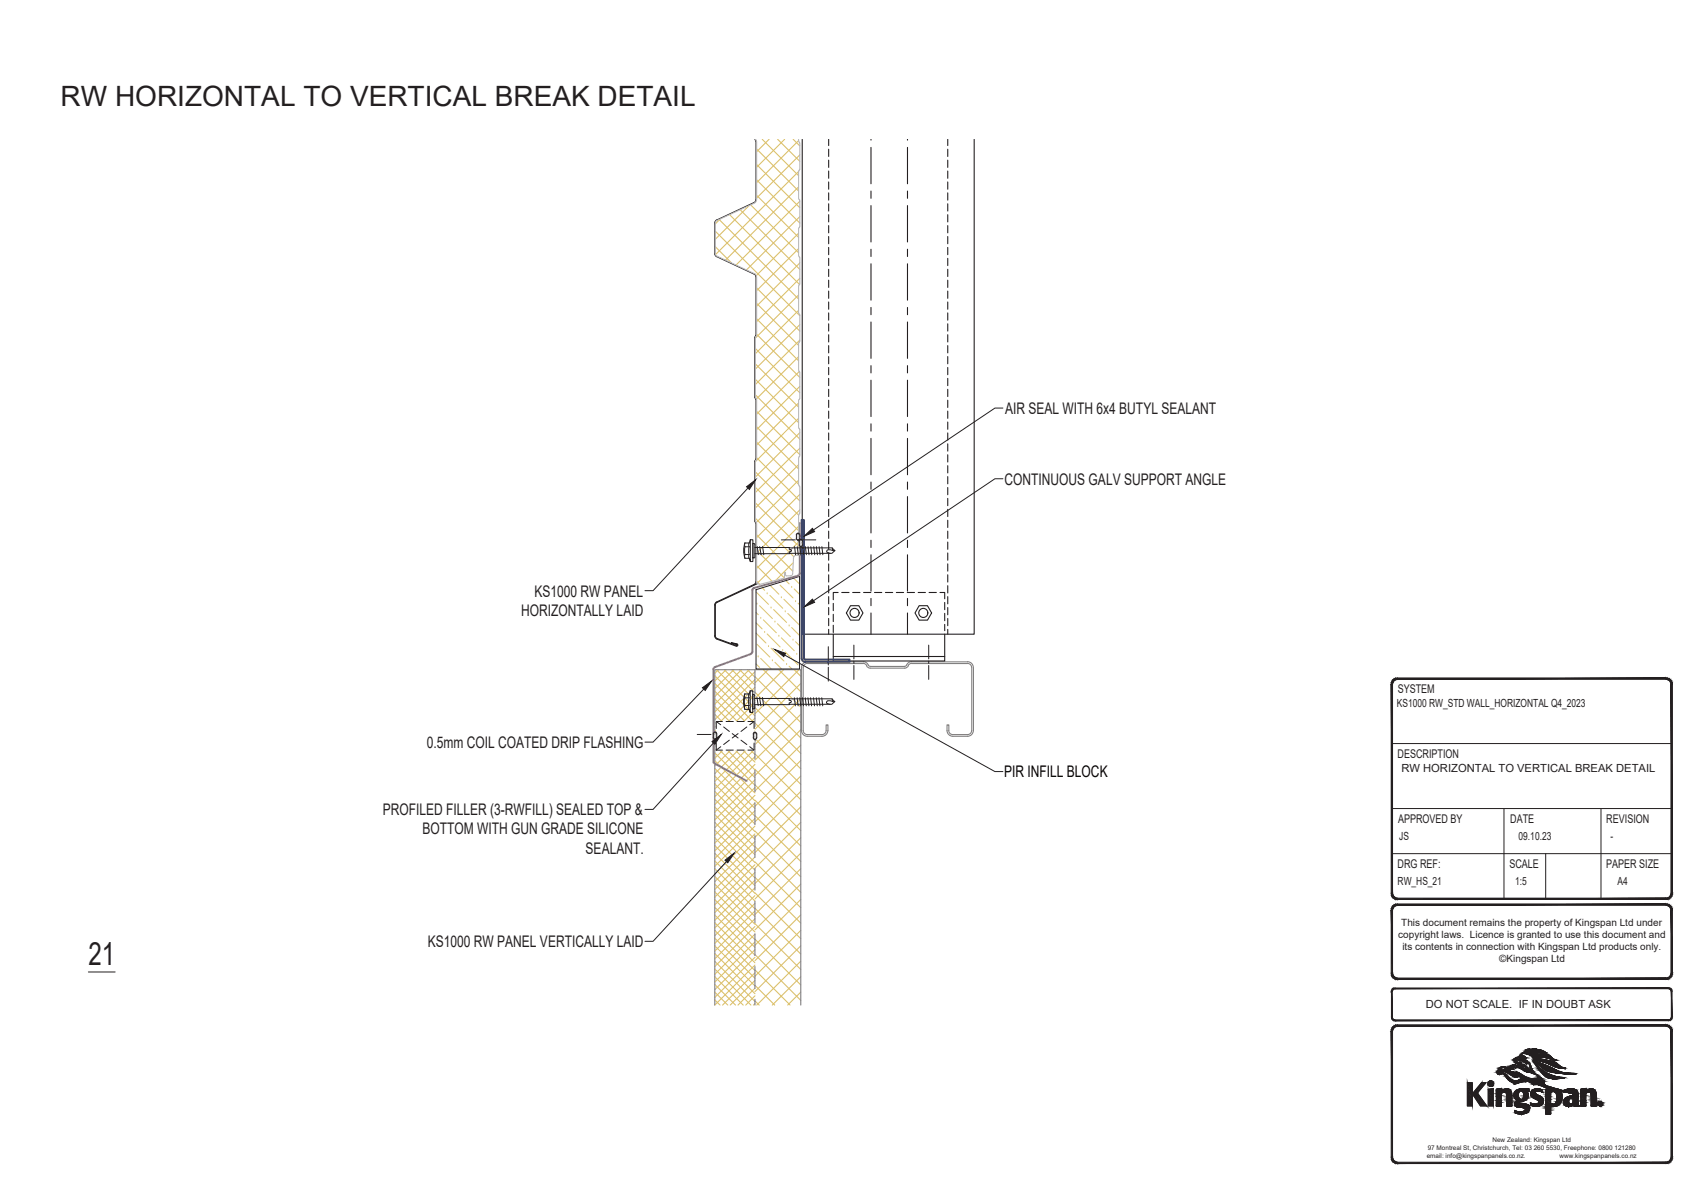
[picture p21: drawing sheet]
<svg xmlns="http://www.w3.org/2000/svg" width="297mm" height="210mm" viewBox="0 0 297 210" stroke-linecap="round" stroke-linejoin="round" font-family="sans-serif">
<defs><g id="words">
<text font-size="5.6" fill="#231f20" x="15.4" y="168.5">21</text>
<text font-size="4.9" fill="#231f20" x="10.6" y="18.5">RW HORIZONTAL TO VERTICAL BREAK DETAIL</text>
<g font-size="2.8" fill="#231f20">
<text x="175.4" y="72.2">AIR SEAL WITH 6x4 BUTYL SEALANT</text>
<text x="175.3" y="84.6">CONTINUOUS GALV SUPPORT ANGLE</text>
<text x="91" y="107.5">HORIZONTALLY LAID</text>
<text x="93.3" y="104.1">KS1000 RW PANEL</text>
<text x="74.5" y="130.5">0.5mm COIL COATED DRIP FLASHING</text>
<text x="66.8" y="142.3">PROFILED FILLER (3-RWFILL) SEALED TOP &amp;</text>
<text x="73.7" y="145.7">BOTTOM WITH GUN GRADE SILICONE</text>
<text x="102.2" y="149">SEALANT.</text>
<text x="74.7" y="165.3">KS1000 RW PANEL VERTICALLY LAID</text>
</g>
<text font-size="2.8" fill="#040503" x="175.3" y="135.7">PIR INFILL BLOCK</text>
<g font-size="2.1" fill="#231f20">
<text x="243.9" y="121">SYSTEM</text>
<text x="243.9" y="132.3">DESCRIPTION</text>
<text x="244" y="143.6">APPROVED BY</text>
<text x="263.6" y="143.6">DATE</text>
<text x="280.3" y="143.6">REVISION</text>
<text x="243.9" y="151.5">DRG REF:</text>
<text x="263.4" y="151.5">SCALE</text>
<text x="280.3" y="151.5">PAPER SIZE</text>
</g>
<g font-size="2" fill="#231f20">
<text x="243.8" y="123.5">KS1000 RW_STD WALL_HORIZONTAL Q4_2023</text>
<text x="244.6" y="134.8">RW HORIZONTAL TO VERTICAL BREAK DETAIL</text>
<text x="244.2" y="146.6">JS</text>
<text x="265" y="146.6">09.10.23</text>
<text x="281.1" y="146.6">-</text>
<text x="243.9" y="154.5">RW_HS_21</text>
<text x="264.4" y="154.5">1:5</text>
<text x="282.3" y="154.5">A4</text>
<text x="248.9" y="176">DO NOT SCALE. IF IN DOUBT ASK</text>
</g>
<g font-size="1.7" fill="#231f20">
<text x="244.6" y="161.7">This document remains the property of Kingspan Ltd under</text>
<text x="244" y="163.8">copyright laws. Licence is granted to use this document and</text>
<text x="244.7" y="165.8">its contents in connection with Kingspan Ltd products only.</text>
<text x="261.7" y="168">©Kingspan Ltd</text>
</g>
<g font-size="1.1" fill="#231f20">
<text x="249" y="202.1">email: info@kingspanpanels.co.nz.</text>
<text x="249.2" y="200.7">97 Montreal St, Christchurch, Tel: 03 260 5530, Freephone: 0800 121280</text>
<text x="260.5" y="199.4">New Zealand: Kingspan Ltd</text>
<text x="272.2" y="202.1">www.kingspanpanels.co.nz</text>
</g>
</g></defs>
<g fill="none" stroke="#dcc06c" stroke-width=".19">
<path d="M125.5 38.3l13.9 13.9M125.7 38.2l-.9 .9M127.3 37.5l12.2 12.2M129.2 36.6l10.4 10.4M130.7 35.9l-5.9 5.9M131 35.8l8.4 8.3M132.1 34.1l7.3 7.3M132.1 26l7.3 7.3M132.1 31.4l7.5 7.5M132.1 28.7l7.5 7.5M133 24.3l6.4 6.4M134.2 24.3l-2.1 2.2"/>
<path d="M135.7 24.3l3.9 3.9M136.9 24.3l-4.8 4.9M138.4 24.3l1.2 1.2M139.4 24.5l-7.3 7.4M139.4 32.6l-12.8 12.8M139.4 29.9l-14.5 14.5M139.6 35.1l-11.1 11.2M139.6 37.8l-9.3 9.3M139.6 27l-7.5 7.6M124.8 40.4l14.8 14.7M124.8 43.1l2.9 2.8M132.1 55.7l7.3 7.3"/>
<path d="M132.1 52.9l7.3 7.4M132.1 58.3l7.5 7.6M132.1 50.3l7.5 7.5M139.4 51.5l-7.6 7.5M139.4 54.2l-7.6 7.5M139.4 43.4l-7.3 7.3M139.4 40.7l-7.4 7.4M139.6 56.7l-7.8 7.7M139.6 59.4l-7.8 7.7M139.6 45.9l-7.5 7.5M139.6 48.6l-7.5 7.5M131.8 66.2l7.6 7.6"/>
<path d="M131.8 63.5l7.6 7.6M131.8 68.9l7.8 7.7M131.8 60.8l7.8 7.8M132.1 77.2l7.3 7.3M132.1 74.5l7.3 7.4M132.1 79.9l7.5 7.5M132.1 71.8l7.5 7.6M139.4 73l-7.6 7.6M139.4 70.3l-7.3 7.4M139.4 62.3l-7.4 7.3M139.5 64.8l-7.4 7.5M139.6 75.5l-7.8 7.8"/>
<path d="M139.6 78.2l-7.8 7.8M139.6 67.4l-7.5 7.6M131.8 82.4l7.6 7.5M131.8 85.1l7.6 7.5M131.8 87.8l7.8 7.7M131.8 90.5l6.8 6.7M132.1 96.1l4.8 4.8M132.1 98.7l2.6 2.7M132.1 93.4l6.3 6.3M138.4 98.2l-3 3.1M139.4 81.1l-7.6 7.6M139.4 91.9l-7.3 7.3"/>
<path d="M139.4 83.8l-7.4 7.4M139.4 94.6l-7.2 7.2M139.6 86.3l-7.5 7.6M139.6 89l-7.5 7.5M124.7 119.3l7.1 7M124.7 118l7.1 6.9M125 116.9l6.8 6.7M125.4 116.9l-.7 .6M126.4 116.9l5.4 5.4M126.7 116.9l-2 2M127.7 116.9l4.1 4M128.1 116.9l-3.4 3.3"/>
<path d="M129.1 116.9l2.7 2.7M129.4 116.9l-4.7 4.7M130.4 116.9l1.4 1.3M130.8 116.9l-6.1 6M131.8 120l-7.1 7M131.8 118.6l-7.1 7M131.8 117.3l-7.1 7M131.8 118.1l8 8M132.1 101.4l.5 .6M133.2 116.9l6.6 6.5M134 116.9l-2.2 2.3M135.9 116.9l3.9 3.8"/>
<path d="M136.7 116.9l-4.9 5M138.6 116.9l1.2 1.1M139.4 116.9l-7.6 7.7M139.8 119.3l-8 8M124.7 139.5l7.1 7M124.7 138.1l7.1 7.1M124.7 136.8l7.1 7M124.7 135.5l7.1 7M124.7 134.1l7.1 7M124.7 132.8l7.1 7M124.7 131.4l7.1 7M124.7 130.1l7.1 7"/>
<path d="M124.7 128.7l7.1 7M124.7 127.4l7.1 7M124.7 126l7.1 7M124.7 124.7l7.1 7M124.7 123.3l7.1 7M124.7 122l7.1 7M124.7 120.6l7.1 7M131.8 138.8l-7.1 7M131.8 137.5l-7.1 7M131.8 136.1l-7.1 7M131.8 134.8l-7.1 7M131.8 133.4l-7.1 7"/>
<path d="M131.8 132.1l-7.1 7M131.8 130.7l-7.1 7M131.8 129.4l-7.1 7M131.8 128l-7.1 7M131.8 126.7l-7.1 7M131.8 125.3l-7.1 7M131.8 124l-7.1 7M131.8 122.7l-7.1 7M131.8 121.3l-7.1 7M131.8 139.7l8 8M131.8 137l8 8M131.8 134.3l8 8"/>
<path d="M131.8 131.6l8 8M131.8 128.9l8 8M131.8 126.2l8 8M131.8 123.5l8 8M131.8 120.8l8 8M139.8 138.1l-8 8M139.8 135.5l-8 8M139.8 132.7l-8 8M139.8 130.1l-8 8M139.8 127.4l-8 8M139.8 124.7l-8 8M139.8 122l-8 8"/>
<path d="M124.7 159.7l7.1 7M124.7 158.4l7.1 7M124.7 157l7.1 7M124.7 155.7l7.1 7M124.7 154.3l7.1 7M124.7 153l7.1 7M124.7 151.6l7.1 7M124.7 150.3l7.1 7M124.7 148.9l7.1 7M124.7 147.6l7.1 7M124.7 146.2l7.1 7M124.7 144.9l7.1 7"/>
<path d="M124.7 143.5l7.1 7M124.7 142.2l7.1 7M124.7 140.9l7.1 7M131.8 159l-7.1 7M131.8 157.7l-7.1 7M131.8 156.3l-7.1 7M131.8 155l-7.1 7M131.8 153.6l-7.1 7M131.8 152.3l-7.1 7M131.8 150.9l-7.1 7M131.8 149.6l-7.1 7M131.8 148.2l-7.1 7"/>
<path d="M131.8 146.9l-7.1 7M131.8 145.6l-7.1 7M131.8 144.2l-7.1 7M131.8 142.9l-7.1 6.9M131.8 141.5l-7.1 7M131.8 140.2l-7.1 7M131.8 158.5l8 8M131.8 155.8l8 8M131.8 153.1l8 8M131.8 150.4l8 8M131.8 147.8l8 8M131.8 145l8 8"/>
<path d="M131.8 142.4l8 8M139.8 159.7l-8 8M139.8 157l-8 8M139.8 154.3l-8 8M139.8 151.6l-8 8M139.8 148.9l-8 8M139.8 146.2l-8 8M139.8 143.5l-8 8M139.8 140.8l-8 8M124.7 169.1l6.4 6.3M124.7 170.5l5 4.9M124.7 167.8l7.1 7"/>
<path d="M124.7 166.4l7.1 7M124.7 165.1l7.1 7M124.7 163.8l7.1 7M124.7 162.4l7.1 7M124.7 161.1l7.1 6.9M124.7 171.8l3.7 3.6M124.7 173.2l2.3 2.2M124.7 174.5l1 .9M131.8 175.2l-.3 .2M131.8 173.8l-1.7 1.6M131.8 172.5l-3 2.9M131.8 171.1l-4.4 4.3"/>
<path d="M131.8 169.8l-5.7 5.6M131.8 168.5l-7.1 6.9M131.8 167.1l-7.1 7M131.8 165.8l-7.1 6.9M131.8 164.4l-7.1 7M131.8 163.1l-7.1 7M131.8 161.7l-7.1 7M131.8 160.4l-7.1 7M131.8 169.3l6.1 6.1M131.8 174.7l.7 .7M131.8 172l3.4 3.4M131.8 166.6l8 8"/>
<path d="M131.8 163.9l8 8M131.8 161.2l8 8M139.8 173.2l-2.3 2.2M139.8 170.5l-5 4.9M139.8 167.8l-7.7 7.6M139.8 165.1l-8 8M139.8 162.4l-8 8"/>
</g>
<g fill="none" stroke="#ddde6f" stroke-width=".19">
<path d="M131.9 103.3l2.2 2.2M131.9 106.9l.4 .4M131.9 108.7l1.1 1.1M131.9 110.5l1.8 1.7M131.9 115.9l.7 .6M132.1 105.3h.1M132.1 112.5l2.3 2.2M132.3 114.5h.1M132.6 105.7l2.2 2.3M132.8 107.8h.1M132.8 114.9l1.8 1.9M133 102.6l.4 .4"/>
<path d="M133.2 108.2l2.3 2.2M133.4 110.2h.1M133.9 103.5h.1M133.9 110.7l2.2 2.2M134.1 112.7h.1M134.4 103.9l2.2 2.3M134.4 102.2l1.5 1.5M134.6 106h.1M134.6 113.1l2.2 2.3M134.8 115.2h.1M135 106.4l2.3 2.2M135.2 108.4h.1"/>
<path d="M135.2 115.6l1.2 1.2M135.7 108.9l2.2 2.2M135.9 110.9h.1M136.1 102.1l2.3 2.3M136.4 104.2h.1M136.4 111.3l2.2 2.3M136.6 113.4h.1M136.8 104.6l2.3 2.2M137 106.6h.1M137 113.8l2.3 2.3M137.1 101.3l.6 .6M137.3 115.8h.1"/>
<path d="M137.5 107.1l2 2M137.7 109.1h.1M137.7 116.3l.5 .5M138.2 102.4h.1M138.2 109.5l1.3 1.4M138.4 111.6h.1M138.5 100.9l1 1M138.6 102.8l.9 .9M138.8 104.8h.1M138.8 112l.7 .7M139.1 114h.1M139.3 105.3l.2 .2"/>
<path d="M139.5 107.3h.1M139.5 114.5h.1"/>
</g>
<g fill="none" stroke="#808180" stroke-width=".19">
<path d="M131.8 116.9v4.2M139.9 116.5v11a1.01 1.01 0 0 0 1 1h2.6a1.01 1.01 0 0 0 1-1M140.2 116.5v11a.71 .71 0 0 0 .7 .7h2.6a.71 .71 0 0 0 .7-.7v-1h.3v1M140.9 115.8a.71 .71 0 0 0-.7 .7M140.9 115.5a1.01 1.01 0 0 0-1 1M140.9 115.8h9.8M140.9 115.5h9.8M150.7 115.8a.76 .76 0 0 1 .7 .6l.5 .2h6l.5-.2 .1-.2M159.1 115.5a1.4 1.4 0 0 0-1.1 .8h-6.1l-.4-.2a.87 .87 0 0 0-.8-.6M159.1 115.8l-.5 .2-.1 .2M159.1 115.8h9.8M159.1 115.5h9.8"/>
<path d="M168.9 115.5a1.01 1.01 0 0 1 1 1M168.9 115.8a.71 .71 0 0 1 .7 .7M169.6 116.5v11a.71 .71 0 0 1-.7 .7M169.9 116.5v11M131.8 123v3.8M131.8 128.7v3.8M131.8 134.4v3.8M168.9 128.2h-2.6a.67 .67 0 0 1-.7-.7v-1h-.3v1a1.01 1.01 0 0 0 1 1h2.6M169.9 127.5a1.01 1.01 0 0 1-1 1M131.8 140.1v3.8M131.8 145.8v3.9M131.8 151.6v3.8"/>
<path d="M131.8 157.3v3.8M124.7 175.4v-58.5h15.1v58.5M131.8 163v3.8M131.8 168.7v3.8M131.8 174.4v1"/>
</g>
<path d="M139.6 91.3v8.8l-.3 .4M131.1 114.1l-6.3 2.3-.3 .4v16.3l5.8 3.2M131.3 113.8l-.3 .3M131.6 102.6l-.3 .4v10.8M139.3 100.5l-7.7 2.1" fill="none" stroke="#b9519f" stroke-width=".36"/>
<g fill="none" stroke="#231f20" stroke-width=".19">
<path d="M131.8 24.3l.1 .2M131.9 24.5v10.4M131.9 34.9l-.3 .4-6.7 3.2-.2 .4v5.4M140 24.3v86.4h30v-86.4M144.6 24.3v1.1M144.6 26v1.3M144.6 27.9v1.3M144.6 29.9v1.2M144.6 31.8v1.2M144.6 33.7v1.2M144.6 35.6v1.2M144.6 37.5v1.2"/>
<path d="M144.6 39.4v1.2M152 24.3v.2M152 25.7v6.4M152 33.3v1.3M152 35.9v6.3M158.4 24.3v.2M158.4 25.7v6.4M158.4 33.3v1.3M158.4 35.9v6.3M165.4 24.3v1.1M165.4 26v1.3M165.4 27.9v1.3"/>
<path d="M165.4 29.9v1.2M165.4 31.8v1.2M165.4 33.7v1.2M165.4 35.6v1.2M165.4 37.5v1.2M165.4 39.4v1.2M124.7 44.3l.4 .5 6.5 3.1 .3 .2v10.6M131.7 58.9v10.4l.1 .2M131.8 58.7l-.1 .2M131.9 58.7h-.1M144.6 41.3v1.3M144.6 43.2v1.3"/>
<path d="M144.6 45.1v1.3M144.6 47v1.3M144.6 48.9v1.3M144.6 50.8v1.3M144.6 52.7v1.3M144.6 54.6v1.3M144.6 56.5v1.3M144.6 58.4v1.3M152 43.5v1.3M152 46v6.4M152 53.7v1.2M152 56.2v6.4"/>
<path d="M158.4 43.5v1.3M158.4 46v6.4M158.4 53.7v1.2M158.4 56.2v6.4M165.4 41.3v1.3M165.4 43.2v1.3M165.4 45.1v1.3M165.4 47v1.3M165.4 48.9v1.3M165.4 50.8v1.3M165.4 52.7v1.3M165.4 54.6v1.3"/>
<path d="M165.4 56.5v1.3M165.4 58.4v1.3M131.8 69.5l.1 .1M131.9 69.6v10.6M144.6 60.3v1.3M144.6 62.2v1.3M144.6 64.1v1.3M144.6 66v1.3M144.6 67.9v1.3M144.6 69.9v1.2M144.6 71.8v1.2M144.6 73.7v1.2"/>
<path d="M144.6 75.6v1.2M144.6 77.5v1.2M144.6 79.4v1.2M152 63.8v1.3M152 66.4v6.3M152 74v1.2M152 76.5v6.4M158.4 63.8v1.3M158.4 66.4v6.3M158.4 74v1.2M158.4 76.5v6.4M165.4 60.3v1.3"/>
<path d="M165.4 62.2v1.3M165.4 64.1v1.3M165.4 66v1.3M165.4 67.9v1.3M165.4 69.9v1.2M165.4 71.8v1.2M165.4 73.7v1.2M165.4 75.6v1.2M165.4 77.5v1.2M165.4 79.4v1.2M131.8 80.3l-.1 .2v10.4l.1 .2M131.8 91.1l.1 .1"/>
<path d="M131.9 91.2v10.4M131.9 80.3h-.1M144.6 81.3v1.3M144.6 83.2v1.3M144.6 85.1v1.3M144.6 87v1.3M144.6 88.9v1.3M144.6 90.8v1.3M144.6 92.7v1.3M144.6 94.6v1.3M144.6 96.5v1.3M144.6 98.4v1.3"/>
<path d="M152 84.1v1.3M152 86.7v6.3M152 94.3v1.3M152 96.8v6.4M158.4 84.1v1.3M158.4 86.7v6.3M158.4 94.3v1.3M158.4 96.8v6.4M165.4 81.3v1.3M165.4 83.2v1.3M165.4 85.1v1.3M165.4 87v1.3"/>
<path d="M165.4 88.9v1.3M165.4 90.8v1.3M165.4 92.7v1.3M165.4 94.6v1.3M165.4 96.5v1.3M165.4 98.4v1.3M124.7 105.6l.1 5.6 .3 .3 3.4 1.3 .3-.1-.2-.3-1-.2v.1l1 .2 .1 .1-.2 .1-3.3-1.2M124.8 105.6v5.4l.4 .5M131.9 101.5l-.3 .5-6.5 3.1-.2 .1-.2 .4M132.2 101.9l-7.1 3.3-.3 .4M144.6 100.3v1.3M144.6 102.2v1.3"/>
<path d="M144.6 104.1v1.3M144.6 106v1.3M144.6 107.9v1.3M144.6 109.9v.8M145.4 110.7v4.7h19.5v-4.7M145.4 105.3v1.3M145.4 107.2v1.3M145.4 109.1v1.3M145.4 114.6h19.5M146.3 103.4h-.9v1.3M146.9 103.4h1.3M148.4 105.7h1.5l.7 1.3-.7 1.2h-1.5l-.7-1.2z"/>
<path d="M148.8 103.4h1.3M150.7 103.4h1.3M152 104.5v1.2M152 107v3.7M152.6 103.4h1.3M154.5 103.4h1.3M156.4 103.4h1.3M158.3 103.4h1.3M158.4 104.5v1.2M158.4 107v3.7M160.2 103.4h1.3M160.4 105.7h1.5l.7 1.3-.7 1.2h-1.5l-.7-1.2z"/>
<path d="M162.1 103.4h1.3M164 103.4h.9v1.1M164.9 105.2v1.2M164.9 107.1v1.2M164.9 109v1.1M165.4 100.3v1.3M165.4 102.2v1.3M165.4 104.1v1.3M165.4 106v1.3M165.4 107.9v1.3M165.4 109.9v.8"/>
<circle cx="149.1" cy="107" r=".79"/>
<circle cx="161.1" cy="107" r=".79"/>
</g>
<g fill="none" stroke="#231f20" stroke-width=".17">
<path d="M130 94.8l-.2 1.3 .2 1.3v-.6M130 96.8h.7v.6M130 94.8h.8M130 95.4v1.4M130 94.8v.6M130.7 95.4v1.4M130.7 94.8v.6h-.7M131 94.2v3.8l-.2-.6h-.8M131 94.2l-.2 .6M131 94.2h.4v3.8h-.4M131.4 94.8l.3 .1v2.4l-.1 .1h-.2zM131.7 95.6h13.5l.5 .5-.5 .5h-13.5"/>
<path d="M132.2 95.4l.1 1.4M132.6 95.4l.2 1.4M133.1 95.4l.2 1.4M136.4 94.2h2.4M137.7 95.6v.3l.4 .2-.2 .2M138 96.3h-.3v.3M138.7 95.4l.1 1.4M139 93.4a.31 .31 0 0 1 .3-.3 .31 .31 0 0 1 .3 .3l-.1 .7-.2 .2M139 94l.3 .3M139 93.4v.6M139.1 95.4l.2 1.4M139.2 94.2h.4"/>
<path d="M139.3 94.3h.1M139.3 93.1h.1M139.5 94.5v.7l.3 .2M139.6 95.4l.2 1.4M139.8 94.2l.3 .3M139.8 94.2l-.3 .3M139.8 95.4h.1M139.8 94.2h.1M139.9 94.2h2.5M140.1 94.5v.7l-.3 .2M140.1 95.4l.2 1.4M140.6 95.4l.1 1.4"/>
<path d="M141 95.4l.2 1.4M141.5 95.4l.2 1.4M142 95.4l.2 1.4M142.5 95.4l.2 1.4M142.9 95.4l.2 1.4M143.4 95.4l.2 1.4M145.3 95.6v.5h.4M145.3 96.1l-.8-.1-.2 .2a.48 .48 0 0 0 .6 .4M131.9 102.9l7.6-2.3v16.2h-7.6zM144.6 112.9v2.4M144.6 115.7v.4M144.6 116.5v2.4"/>
<path d="M149 112.6v2.4M149 115.4v.4M149 116.2v2.4M162.1 112.6v2.4M162.1 115.4v.4M162.1 116.2v2.4M121.7 128.2h2.4M124.5 128.2h.4M125.2 128.2h2.5M130 121.8v1.3h.7M130 121.8h.7M130 123.8h.7"/>
<path d="M130 123.1v.7M130 121.1v.7M130.7 121.1v2M130.7 123.1v.7M130.7 121.1h-.7l-.1 .5-.1 1.3 .2 .9M130.9 120.6h.5v.6v3.2h-.5M130.9 120.6v3.8l-.2-.6M130.9 120.6l-.2 .5M131.4 121.2l.3 .1v2.4h-.1h-.2zM131.7 121.9l13.5 .1 .5 .5-.5 .4-13.5 .1M132.1 121.7l.2 1.5M132.6 121.7l.2 1.5"/>
<path d="M133.1 121.7l.2 1.5M137.7 121.9v.3l.4 .3-.4 .2v.3M138.6 121.8l.2 1.4M139.1 121.8l.2 1.4M139.6 121.8l.2 1.4M140.1 121.8l.1 1.4M140.5 121.8l.2 1.4M141 121.8l.2 1.4M141.5 121.8l.1 1.4M142 121.8l.1 1.4M142.5 121.8l.1 1.4M142.9 121.8l.2 1.4"/>
<path d="M143.4 121.8l.2 1.4M145.2 122l.1 .5h.4M145.3 122.4l-.8-.1-.3 .2a.47 .47 0 0 0 .7 .4"/>
</g>
<path d="M140.5 115.1l-.2-.2v-24.1h-.4v24.1a.6 .6 0 0 0 .6 .6M140.5 115.1h7.8v.4h-7.8" fill="none" stroke="#3853a3" stroke-width=".36"/>
<g fill="none" stroke="#bababa" stroke-width=".19">
<path d="M131.9 24.3v.2M131.9 24.4l.1 .3M132 34.9l-.3 .5-6.7 3.2-.2 .3v5.4M132.1 24.7v10.2M139.4 24.3l.2 .7M139.4 40v4.6l.2 .4-.1 4.7M139.6 35v4.6l-.2 .4M139.6 25v4.5l-.2 .5v4.6l.2 .4M124.8 44.3l.3 .4 6.6 3.1M131.7 47.8l.3 .5M131.8 58.9v10.4l.2 .4M132 58.5l-.2 .4"/>
<path d="M132.1 48.3v10.2M139.4 50v4.6l.1 .3M139.5 49.7l-.1 .3M139.5 54.9l.1 4.7-.2 .4v4.6M139.5 49.7h.1M132.1 69.7v10.4M139.4 64.6l.1 .2M139.5 64.8l.1 .2v4.5l-.2 .5v4.6l.2 .4v4.6M139.5 79.7l-.1 .3v4.6l.2 .4v4.6M139.6 79.6l-.1 .1M131.9 80.4l-.1 10.5 .2 .4M132 80.1l-.1 .3"/>
<path d="M132.1 91.3v10.1M139 96.9l-.5 .3v.2l-.2 2.9-.3 .2h-.7M139.4 94.6l.2 .4M139.6 89.5l-.2 .5v4.6M139.6 95v1.5a.42 .42 0 0 1-.6 .4M132 101.4l.2 .4 .4 .2M136.8 100.9l-4.2 1.1M137.2 100.5l-.1-.2v-.4h-.2v.8l-.1 .2"/>
</g>
<path d="M139.2 93.1l-.2 .2M139.4 93.1l-.4 .5M139.6 93.3l-.6 .5M139.6 94l-.2 .3M139.6 93.8l-.5 .4M139.6 93.5l-.6 .6M139.7 94.2l-.2 .2M139.9 94.2l-.4 .5M140.1 94.3l-.6 .6M140.1 95.1l-.2 .3M140.1 94.9l-.5 .4M140.1 94.6l-.6 .6" fill="none" stroke="#dcdbda" stroke-width=".17"/>
<path d="M125 125.9h6.6" fill="none" stroke="#fff" stroke-width=".17"/>
<path d="M125 125.9v5h6.6zM125 125.9h6.6v5z" fill="#fff"/>
<path d="M125 125.9l6.6 5h-6.6zM125 125.9h6.6v5z" fill="none" stroke="#fff" stroke-width=".17"/>
<g fill="none" stroke="#231f20" stroke-width=".17">
<path d="M124.8 127.8l.2 .1 .1 .8-.3 .3M124.8 127.8l-.3 .1a1.08 1.08 0 0 0 .1 1.1h.2M124.8 129h.1M124.8 127.8h.1M125 130.9h1.1M125 127.8v1.3M125 129.7v1.2M125 125.9l.8 .6M125.8 130.3l-.8 .6M126.1 125.9h-1.1v1.3M126.3 126.9l1 .8M126.7 125.9h1.3"/>
<path d="M126.7 130.9h1.3M127.3 129.2l-1 .8M127.8 128.1l1 .7M128.6 125.9h1.3M128.6 130.9h1.3M128.8 128.1l-1 .7M129.3 129.2l1 .8M130.3 126.9l-1 .8M130.5 125.9h1.1v1.3M130.8 130.3l.8 .6M131.6 127.8v1.3M131.6 129.7v1.2h-1.1"/>
<path d="M131.6 125.9l-.8 .6M131.8 127.8l.2 .2 .1 .7-.3 .3M131.8 127.8l-.3 .2a1.08 1.08 0 0 0 .1 1h.2M131.8 127.8h.1M131.8 129h.1"/>
</g>
<path d="M124.7 127.8l-.2 .2M124.9 127.8l-.4 .5M125.1 128l-.6 .5M125.1 128.7l-.2 .3M125.1 128.5l-.5 .4M125.1 128.2l-.6 .6M131.7 127.8l-.2 .3M131.9 127.9l-.4 .4M132.1 128.9l-.2 .1M132.1 128.1l-.6 .5M132.1 128.6l-.5 .4M132.1 128.3l-.6 .6" fill="none" stroke="#dcdbda" stroke-width=".17"/>
<path d="M135.2 113.4l1.9 .6-.3 .6z" fill="#231f20"/>
<path d="M135.2 113.4l1.9 .6-.3 .6zM136.9 114.3l36.7 20.4h1.4" fill="none" stroke="#231f20" stroke-width=".17"/>
<path d="M122.6 120.1l1.6-1.3-1.1 1.7z" fill="#231f20"/>
<path d="M122.6 120.1l1.6-1.3-1.1 1.7zM122.8 120.3l-8.8 9.2h-1.4" fill="none" stroke="#231f20" stroke-width=".17"/>
<path d="M130.3 85l1.6-1.3-1.1 1.7z" fill="#231f20"/>
<path d="M130.3 85l1.6-1.3-1.1 1.7zM130.5 85.2l-16.5 17.9h-1.4" fill="none" stroke="#231f20" stroke-width=".17"/>
<path d="M126.5 150.1l1.6-1.2-1.1 1.7z" fill="#231f20"/>
<path d="M126.5 150.1l1.6-1.2-1.1 1.7zM126.8 150.4l-12.8 13.9h-1.4" fill="none" stroke="#231f20" stroke-width=".17"/>
<path d="M124.3 129.4l1.6-1.2-1.1 1.7z" fill="#231f20"/>
<path d="M124.3 129.4l1.6-1.2-1.1 1.7zM124.5 129.7l-10.5 11.6h-1.4" fill="none" stroke="#231f20" stroke-width=".17"/>
<path d="M140.3 106l1.5-1.4 .4 .5z" fill="#231f20"/>
<path d="M175 83.6h-1.4l-31.6 21.3M140.3 106l1.5-1.4 .4 .5z" fill="none" stroke="#231f20" stroke-width=".17"/>
<path d="M140.3 93.6l1.5-1.4 .4 .6z" fill="#231f20"/>
<path d="M175 71.2h-1.4l-31.6 21.3M140.3 93.6l1.5-1.4 .4 .6zM262.5 141.1v15.8M15.4 169.7h4.7" fill="none" stroke="#231f20" stroke-width=".17"/>
<path d="M290.8 156.8l.2 .2h-.2zM290.8 156.8l.2 .2v-.3zM291 156.7l.3 .2-.3 .1zM291 156.7l.3 .2-.1-.2zM291.2 156.7h.4l-.3 .2zM291.2 156.7h.4l-.2-.2zM291.4 156.5h.3l-.1 .2zM291.5 156.3l-.1 .2h.3zM291.5 156.3l.3-.1-.1 .3zM291.6 156.1l-.1 .2 .3-.1zM291.6 156.1l.3-.2-.1 .3zM291.6 155.9v.2l.3-.2z" fill="#231f20"/>
<path d="M290.8 156.8l.2 .2h-.2zM290.8 156.8l.2-.1v.3zM291 156.7l.3 .2-.3 .1zM291 156.7h.2l.1 .2zM291.2 156.7h.4l-.3 .2zM291.2 156.7l.2-.2 .2 .2zM291.4 156.5h.3l-.1 .2zM291.5 156.3l.3-.1-.1 .3zM291.5 156.3l.2 .2h-.3zM291.6 156.1l.3-.2-.1 .3zM291.6 156.1l.2 .1-.3 .1zM291.6 155.9h.3l-.3 .2z" fill="none" stroke="#231f20" stroke-width=".17"/>
<path d="M291.6 119.4v36.5h.3zM291.6 119.4h.3v36.5z" fill="#231f20"/>
<path d="M291.6 119.4h.3v36.5zM291.6 119.4l.3 36.5h-.3z" fill="none" stroke="#231f20" stroke-width=".17"/>
<path d="M291.8 119.1l.1 .3h-.3zM291.6 119.2v.2l.2-.3zM291.7 118.9l.1 .2-.2 .1zM291.5 119l.1 .2 .1-.3zM291.6 118.7l.1 .2-.2 .1zM291.4 118.8l.1 .2 .1-.3zM291.3 118.5l.3 .2-.2 .1zM291.3 118.5l-.1 .2 .2 .1zM291 118.4l.3 .1-.1 .2zM291 118.4v.2l.2 .1zM290.8 118.3l.2 .1v.2zM290.8 118.3v.3h.2z" fill="#231f20"/>
<path d="M290.8 118.3l.2 .1v.2zM290.8 118.3l.2 .3h-.2zM291 118.4l.3 .1-.1 .2zM291 118.4l.2 .3-.2-.1zM291.3 118.5l.3 .2-.2 .1zM291.3 118.5l.1 .3-.2-.1zM291.4 118.8l.2-.1-.1 .3zM291.5 119l.2-.1-.1 .3zM291.6 118.7l.1 .2-.2 .1zM291.6 119.2l.2-.1-.2 .3zM291.7 118.9l.1 .2-.2 .1zM291.8 119.1l.1 .3h-.3z" fill="none" stroke="#231f20" stroke-width=".17"/>
<path d="M243.9 118.6h46.9v-.3zM243.9 118.3h46.9l-46.9 .3z" fill="#231f20"/>
<path d="M243.9 118.6l46.9-.3v.3zM243.9 118.3h46.9l-46.9 .3z" fill="none" stroke="#231f20" stroke-width=".17"/>
<path d="M243.6 118.4l.3-.1v.3zM243.6 118.4l.1 .2h.2zM243.3 118.5l.3-.1 .1 .2zM243.3 118.5l.2 .2 .2-.1zM243.1 118.7l.2-.2 .2 .2zM243.1 118.7l.2 .1 .2-.1zM243.1 118.7l.2 .1-.4 .1zM242.9 118.9l.3 .1 .1-.2zM242.9 118.9l.3 .1-.4 .1zM242.8 119.1l.3 .1 .1-.2zM242.8 119.1l.3 .1-.3 .2zM242.8 119.4h.2l.1-.2z" fill="#231f20"/>
<path d="M242.8 119.4l.3-.2-.1 .2zM242.8 119.1l.4-.1-.1 .2zM242.8 119.1l.3 .1-.3 .2zM242.9 118.9l.3 .1-.4 .1zM242.9 118.9l.4-.1-.1 .2zM243.1 118.7l.2 .1-.4 .1zM243.1 118.7h.4l-.2 .1zM243.1 118.7l.2-.2 .2 .2zM243.3 118.5l.4 .1-.2 .1zM243.3 118.5l.3-.1 .1 .2zM243.6 118.4l.3-.1v.3zM243.6 118.4l.3 .2h-.2z" fill="none" stroke="#231f20" stroke-width=".17"/>
<path d="M242.8 119.4l.2 36.5v-36.5zM242.8 119.4l.2 36.5h-.2z" fill="#231f20"/>
<path d="M242.8 119.4h.2v36.5zM242.8 119.4l.2 36.5h-.2z" fill="none" stroke="#231f20" stroke-width=".17"/>
<path d="M242.8 155.9h.2l-.2 .3zM243 155.9l-.2 .3 .3-.1zM242.8 156.2l.3-.1-.2 .4zM243.1 156.1l-.2 .4 .3-.2zM242.9 156.5l.3-.2-.1 .4zM243.2 156.3l-.1 .4 .2-.2zM243.3 156.5v.4l-.2-.2zM243.3 156.5v.4l.2-.2zM243.5 156.7l.1 .3-.3-.1zM243.5 156.7l.1 .3 .1-.3zM243.7 156.7l.2 .3h-.3zM243.7 156.7l.2 .3v-.2z" fill="#231f20"/>
<path d="M242.8 155.9h.2l-.2 .3zM242.8 156.2l.3-.1-.2 .4zM242.9 156.5l.3-.2-.1 .4zM243 155.9l.1 .2-.3 .1zM243.1 156.1l.1 .2-.3 .2zM243.1 156.7l.2-.2v.4zM243.2 156.3l.1 .2-.2 .2zM243.3 156.5l.2 .2-.2 .2zM243.5 156.7h.2l-.1 .3zM243.5 156.7l.1 .3-.3-.1zM243.7 156.7l.2 .1v.2zM243.7 156.7l.2 .3h-.3z" fill="none" stroke="#231f20" stroke-width=".17"/>
<path d="M243.9 156.8v.2l46.9-.2zM243.9 157l46.9-.2v.2z" fill="#231f20"/>
<path d="M242.9 129.8h48.8M242.9 149h48.8M242.9 141.1h48.8M243.9 157.9l1.9 .1M243.9 156.8h46.9l-46.9 .2zM243.9 157l46.9-.2v.2zM269.8 149v7.9M279.4 141.1v15.8" fill="none" stroke="#231f20" stroke-width=".17"/>
<path d="M290.8 202.9l.2 .2h-.2zM290.8 202.9l.2 .2v-.3zM291 202.8l.3 .1-.3 .2zM291 202.8l.3 .1-.1-.2zM291.2 202.7l.4 .1-.3 .1zM291.2 202.7l.4 .1-.2-.2zM291.4 202.6l.3-.1-.1 .3zM291.5 202.4l-.1 .2 .3-.1zM291.5 202.4l.3-.1-.1 .2zM291.6 202.2l-.1 .2 .3-.1zM291.6 202.2l.3-.2-.1 .3zM291.6 202v.2l.3-.2z" fill="#231f20"/>
<path d="M290.8 202.9l.2 .2h-.2zM290.8 202.9l.2-.1v.3zM291 202.8l.3 .1-.3 .2zM291 202.8l.2-.1 .1 .2zM291.2 202.7l.4 .1-.3 .1zM291.2 202.7l.2-.1 .2 .2zM291.4 202.6l.3-.1-.1 .3zM291.5 202.4l.3-.1-.1 .2zM291.5 202.4l.2 .1-.3 .1zM291.6 202.2l.3-.2-.1 .3zM291.6 202.2l.2 .1-.3 .1zM291.6 202h.3l-.3 .2z" fill="none" stroke="#231f20" stroke-width=".17"/>
<path d="M291.6 180v22h.3zM291.6 180h.3v22z" fill="#231f20"/>
<path d="M291.6 180h.3v22zM291.6 180l.3 22h-.3z" fill="none" stroke="#231f20" stroke-width=".17"/>
<path d="M291.8 179.7l.1 .3h-.3zM291.6 179.8v.2l.2-.3zM291.7 179.4l.1 .3-.2 .1zM291.5 179.6l.1 .2 .1-.4zM291.6 179.2l.1 .2-.2 .2zM291.6 179.2l-.2 .2 .1 .2zM291.3 179l.3 .2-.2 .2zM291.3 179l-.1 .2 .2 .2zM291 178.9l.3 .1-.1 .2zM291 178.9v.3h.2zM290.8 178.9h.2v.3zM290.8 178.9v.2l.2 .1z" fill="#231f20"/>
<path d="M290.8 178.9h.2v.3zM290.8 178.9l.2 .3-.2-.1zM291 178.9l.3 .1-.1 .2zM291 178.9l.2 .3h-.2zM291.3 179l.3 .2-.2 .2zM291.3 179l.1 .4-.2-.2zM291.4 179.4l.2-.2-.1 .4zM291.5 179.6l.2-.2-.1 .4zM291.6 179.2l.1 .2-.2 .2zM291.6 179.8l.2-.1-.2 .3zM291.7 179.4l.1 .3-.2 .1zM291.8 179.7l.1 .3h-.3z" fill="none" stroke="#231f20" stroke-width=".17"/>
<path d="M243.9 179.1h46.9v-.2zM243.9 178.9h46.9l-46.9 .2z" fill="#231f20"/>
<path d="M243.9 179.1l46.9-.2v.2zM243.9 178.9h46.9l-46.9 .2z" fill="none" stroke="#231f20" stroke-width=".17"/>
<path d="M243.6 178.9h.3v.2zM243.6 178.9l.1 .3 .2-.1zM243.3 179l.3-.1 .1 .3zM243.3 179l.2 .2h.2zM243.1 179.2l.2-.2 .2 .2zM243.1 179.2l.2 .2 .2-.2zM243.1 179.2l.2 .2h-.4zM242.9 179.4l.3 .2 .1-.2zM242.9 179.4l.3 .2-.4 .1zM242.8 179.7l.3 .1 .1-.2zM242.8 179.7l.3 .1-.3 .2zM242.8 180h.2l.1-.2z" fill="#231f20"/>
<path d="M242.8 180l.3-.2-.1 .2zM242.8 179.7l.4-.1-.1 .2zM242.8 179.7l.3 .1-.3 .2zM242.9 179.4l.3 .2-.4 .1zM242.9 179.4h.4l-.1 .2zM243.1 179.2l.2 .2h-.4zM243.1 179.2h.4l-.2 .2zM243.1 179.2l.2-.2 .2 .2zM243.3 179l.4 .2h-.2zM243.3 179l.3-.1 .1 .3zM243.6 178.9h.3v.2zM243.6 178.9l.3 .2-.2 .1z" fill="none" stroke="#231f20" stroke-width=".17"/>
<path d="M242.8 180l.2 22v-22zM242.8 180l.2 22h-.2z" fill="#231f20"/>
<path d="M242.8 180h.2v22zM242.8 180l.2 22h-.2z" fill="none" stroke="#231f20" stroke-width=".17"/>
<path d="M242.8 202h.2l-.2 .3zM243 202l-.2 .3 .3-.1zM242.8 202.3l.3-.1-.2 .3zM243.1 202.2l-.2 .3 .3-.1zM242.9 202.5l.3-.1-.1 .4zM243.2 202.4l-.1 .4 .2-.2zM243.3 202.6v.3l-.2-.1zM243.3 202.6v.3l.2-.2zM243.5 202.7l.1 .4-.3-.2zM243.5 202.7l.1 .4 .1-.3zM243.7 202.8l.2 .3h-.3zM243.7 202.8l.2 .3v-.2z" fill="#231f20"/>
<path d="M242.8 202h.2l-.2 .3zM242.8 202.3l.3-.1-.2 .3zM242.9 202.5l.3-.1-.1 .4zM243 202l.1 .2-.3 .1zM243.1 202.2l.1 .2-.3 .1zM243.1 202.8l.2-.2v.3zM243.2 202.4l.1 .2-.2 .2zM243.3 202.6l.2 .1-.2 .2zM243.5 202.7l.2 .1-.1 .3zM243.5 202.7l.1 .4-.3-.2zM243.7 202.8l.2 .1v.2zM243.7 202.8l.2 .3h-.3z" fill="none" stroke="#231f20" stroke-width=".17"/>
<path d="M243.9 202.9v.2l46.9-.2zM243.9 203.1l46.9-.2v.2z" fill="#231f20"/>
<path d="M243.9 202.9h46.9l-46.9 .2zM243.9 203.1l46.9-.2v.2z" fill="none" stroke="#231f20" stroke-width=".17"/>
<path d="M291.2 178l.2 .1-.2 .1zM291.2 178l.2 .1v-.1zM291.4 178h.2l-.2 .1zM291.4 178h.2l-.1-.1zM291.5 177.9l.3-.1-.2 .2zM291.6 177.7l-.1 .2 .3-.1zM291.8 177.6v.2l-.2-.1zM291.7 177.6l-.1 .1 .2-.1z" fill="#231f20"/>
<path d="M291.2 178l.2 .1-.2 .1zM291.2 178h.2v.1zM291.4 178h.2l-.2 .1zM291.4 178l.1-.1 .1 .1zM291.5 177.9l.3-.1-.2 .2zM291.6 177.7l.2 .1-.3 .1zM291.7 177.6h.1l-.2 .1zM291.8 177.6v.2l-.2-.1z" fill="none" stroke="#231f20" stroke-width=".17"/>
<path d="M291.7 173.1v4.5h.1zM291.7 173.1h.1v4.5z" fill="#231f20"/>
<path d="M291.7 173.1h.1v4.5zM291.7 173.1l.1 4.5h-.1z" fill="none" stroke="#231f20" stroke-width=".17"/>
<path d="M291.8 172.8v.3h-.1zM291.6 172.9l.1 .2 .1-.3zM291.6 172.6l.2 .2-.2 .1zM291.6 172.6l-.1 .1 .1 .2zM291.4 172.5l.2 .1-.1 .1zM291.4 172.5v.1l.1 .1zM291.2 172.5h.2v.1zM291.2 172.5v.1h.2z" fill="#231f20"/>
<path d="M291.2 172.5h.2v.1zM291.2 172.5l.2 .1h-.2zM291.4 172.5l.1 .2-.1-.1zM291.4 172.5l.2 .1-.1 .1zM291.6 172.6l.2 .2-.2 .1zM291.6 172.9l.2-.1-.1 .3zM291.6 172.6v.3l-.1-.2zM291.8 172.8v.3h-.1z" fill="none" stroke="#231f20" stroke-width=".17"/>
<path d="M243.5 172.6h47.7v-.1zM243.5 172.5h47.7l-47.7 .1z" fill="#231f20"/>
<path d="M243.5 172.6l47.7-.1v.1zM243.5 172.5h47.7l-47.7 .1z" fill="none" stroke="#231f20" stroke-width=".17"/>
<path d="M243.2 172.5h.3v.1zM243.2 172.5l.1 .1h.2zM243 172.6l.2-.1 .1 .1zM243 172.6l.1 .1 .2-.1zM243 172.6l.1 .1-.2 .1zM242.9 172.8l.1 .1 .1-.2zM242.9 172.8l.1 .1-.2 .2zM243 172.9l-.2 .2h.2z" fill="#231f20"/>
<path d="M242.9 172.8l.2-.1-.1 .2zM242.9 172.8l.1 .1-.2 .2zM243 172.6h.3l-.2 .1zM243 172.6l.2-.1 .1 .1zM243 172.6l.1 .1-.2 .1zM243 172.9v.2h-.2zM243.2 172.5h.3v.1zM243.2 172.5l.3 .1h-.2z" fill="none" stroke="#231f20" stroke-width=".17"/>
<path d="M242.8 173.1l.2 4.5v-4.5zM242.8 173.1l.2 4.5h-.2z" fill="#231f20"/>
<path d="M242.8 173.1l.2 4.5h-.2zM242.8 173.1h.2v4.5z" fill="none" stroke="#231f20" stroke-width=".17"/>
<path d="M242.8 177.6h.2l-.1 .2zM243 177.6l-.1 .2 .1-.1zM242.9 177.8l.1-.1v.3zM243 177.7v.3l.1-.1zM243 178l.1-.1 .1 .2zM243.1 177.9l.1 .2 .1-.1zM243.3 178l.2 .2-.3-.1zM243.3 178l.2 .2v-.2z" fill="#231f20"/>
<path d="M242.8 177.6h.2l-.1 .2zM242.9 177.8l.1-.1v.3zM243 177.6v.1l-.1 .1zM243 177.7l.1 .2-.1 .1zM243 178l.1-.1 .1 .2zM243.1 177.9l.2 .1-.1 .1zM243.3 178h.2v.2zM243.3 178l.2 .2-.3-.1z" fill="none" stroke="#231f20" stroke-width=".17"/>
<path d="M243.5 178v.2l47.7-.2zM243.5 178.2l47.7-.2v.2z" fill="#231f20"/>
<path d="M243.5 178h47.7l-47.7 .2zM243.5 178.2l47.7-.2v.2z" fill="none" stroke="#231f20" stroke-width=".17"/>
<path d="M290.8 170.7l.3 .2-.3 .1zM290.8 170.7l.3 .2-.1-.2zM291 170.7l.3 .1-.2 .1zM291 170.7l.3 .1-.1-.2zM291.2 170.6h.4l-.3 .2zM291.2 170.6h.4l-.2-.1zM291.4 170.5l.3-.1-.1 .2zM291.5 170.3l-.1 .2 .3-.1zM291.5 170.3l.3-.2-.1 .3zM291.6 170.1l-.1 .2 .3-.2zM291.6 170.1l.3-.2-.1 .2zM291.6 169.9v.2l.3-.2z" fill="#231f20"/>
<path d="M290.8 170.7l.3 .2-.3 .1zM290.8 170.7h.2l.1 .2zM291 170.7l.3 .1-.2 .1zM291 170.7l.2-.1 .1 .2zM291.2 170.6h.4l-.3 .2zM291.2 170.6l.2-.1 .2 .1zM291.4 170.5l.3-.1-.1 .2zM291.5 170.3l.3-.2-.1 .3zM291.5 170.3l.2 .1-.3 .1zM291.6 170.1l.3-.2-.1 .2zM291.6 170.1h.2l-.3 .2zM291.6 169.9h.3l-.3 .2z" fill="none" stroke="#231f20" stroke-width=".17"/>
<path d="M291.6 158.9v11h.3zM291.6 158.9h.3v11z" fill="#231f20"/>
<path d="M291.6 158.9h.3v11zM291.6 158.9l.3 11h-.3z" fill="none" stroke="#231f20" stroke-width=".17"/>
<path d="M291.8 158.6l.1 .3h-.3zM291.6 158.7v.2l.2-.3zM291.7 158.3l.1 .3-.2 .1zM291.5 158.5l.1 .2 .1-.4zM291.6 158.1l.1 .2-.2 .2zM291.6 158.1l-.2 .2 .1 .2zM291.3 157.9l.3 .2-.2 .2zM291.3 157.9l-.1 .2 .2 .2zM291.1 157.8l.2 .1-.1 .2zM291.1 157.8l-.1 .3h.2zM290.8 157.8h.3l-.1 .3zM290.8 157.8v.2l.2 .1z" fill="#231f20"/>
<path d="M290.8 157.8h.3l-.1 .3zM290.8 157.8l.2 .3-.2-.1zM291.1 157.8l.2 .1-.1 .2zM291.1 157.8l.1 .3h-.2zM291.3 157.9l.3 .2-.2 .2zM291.3 157.9l.1 .4-.2-.2zM291.4 158.3l.2-.2-.1 .4zM291.5 158.5l.2-.2-.1 .4zM291.6 158.1l.1 .2-.2 .2zM291.6 158.7l.2-.1-.2 .3zM291.7 158.3l.1 .3-.2 .1zM291.8 158.6l.1 .3h-.3z" fill="none" stroke="#231f20" stroke-width=".17"/>
<path d="M243.9 158h46.9v-.2zM243.9 157.8h46.9l-46.9 .2z" fill="#231f20"/>
<path d="M243.9 158l46.9-.2v.2zM243.9 157.8h46.9l-46.9 .2z" fill="none" stroke="#231f20" stroke-width=".17"/>
<path d="M243.6 157.8h.3v.2zM243.6 157.8l.1 .3 .2-.1zM243.3 157.9l.3-.1 .1 .3zM243.3 157.9l.2 .2h.2zM243.1 158.1l.2-.2 .2 .2zM243.1 158.1l.2 .2 .2-.2zM243.1 158.1l.2 .2h-.4zM242.9 158.3l.3 .2 .1-.2zM242.9 158.3l.3 .2-.4 .1zM242.8 158.6l.3 .1 .1-.2zM242.8 158.6l.3 .1-.3 .2zM242.8 158.9h.2l.1-.2z" fill="#231f20"/>
<path d="M242.8 158.9l.3-.2-.1 .2zM242.8 158.6l.4-.1-.1 .2zM242.8 158.6l.3 .1-.3 .2zM242.9 158.3l.3 .2-.4 .1zM242.9 158.3h.4l-.1 .2zM243.1 158.1l.2 .2h-.4zM243.1 158.1h.4l-.2 .2zM243.1 158.1l.2-.2 .2 .2zM243.3 157.9l.4 .2h-.2zM243.3 157.9l.3-.1 .1 .3zM243.6 157.8h.3v.2zM243.6 157.8l.3 .2-.2 .1z" fill="none" stroke="#231f20" stroke-width=".17"/>
<path d="M242.8 158.9l.2 11v-11zM242.8 158.9l.2 11h-.2z" fill="#231f20"/>
<path d="M242.8 158.9h.2v11zM242.8 158.9l.2 11h-.2z" fill="none" stroke="#231f20" stroke-width=".17"/>
<path d="M242.8 169.9h.2l-.2 .2zM243 169.9l-.2 .2h.3zM242.8 170.1h.3l-.2 .3zM243.1 170.1l-.2 .3 .3-.1zM242.9 170.4l.3-.1-.1 .3zM243.2 170.3l-.1 .3 .2-.1zM243.3 170.5v.3l-.2-.2zM243.3 170.5v.3l.2-.2zM243.5 170.6l.1 .3-.3-.1zM243.5 170.6l.1 .3 .1-.2zM243.7 170.7l.2 .3-.3-.1zM243.7 170.7l.2 .3v-.3z" fill="#231f20"/>
<path d="M242.8 169.9h.2l-.2 .2zM242.8 170.1h.3l-.2 .3zM242.9 170.4l.3-.1-.1 .3zM243 169.9l.1 .2h-.3zM243.1 170.1l.1 .2-.3 .1zM243.1 170.6l.2-.1v.3zM243.2 170.3l.1 .2-.2 .1zM243.3 170.5l.2 .1-.2 .2zM243.5 170.6l.2 .1-.1 .2zM243.5 170.6l.1 .3-.3-.1zM243.7 170.7h.2v.3zM243.7 170.7l.2 .3-.3-.1z" fill="none" stroke="#231f20" stroke-width=".17"/>
<path d="M243.9 170.7v.3l46.9-.3zM243.9 171l46.9-.3v.3z" fill="#231f20"/>
<g fill="none" stroke="#231f20" stroke-width=".17">
<path d="M243.9 170.7h46.9l-46.9 .3zM243.9 171l46.9-.3v.3zM261.4 186.9a.44 .44 0 0 0 .6 .5l-.4 .2-.2-.2-.1-.2zM261.7 186.4h.1a1.09 1.09 0 0 1 1.5 .3l.2-.2a.49 .49 0 0 1 .5-.6l.3-.1 .7 .3a.66 .66 0 0 0-.6-.7l-.2-.4 .3 .4h.1l-.3-.6a1.26 1.26 0 0 0 1.2-.8l.3-.2a1.16 1.16 0 0 1 1.2-.7l-.7 .6-.7 .3-.3 .4 .5-.2 .6 .5-.1-.1a1.7 1.7 0 0 0-1.7 .2l.2 .1-.1 .1a.35 .35 0 0 0 .1 .5 .35 .35 0 0 0 .5-.1l.3 .4-.2 .6 1 .5-.3-1 1.1 1.2-.3-1.5a4.3 4.3 0 0 0 1.2 2l-1.6-.5-1.9-1.1h-.4l.3 .4-.5-.3a.24 .24 0 0 0-.3 .2 .24 .24 0 0 0 .2 .3h.3a.49 .49 0 0 0-.7 .3l.3 .4 .1-.1-.2-.1 1 .3v-.3a5.9 5.9 0 0 0 2.6 1.8l.4 .3 .5-.3a1.53 1.53 0 0 1 1.3-.2l-.1 .1 .2 .5a20.8 20.8 0 0 0 4.9 1.5l.5 .1a24.4 24.4 0 0 1-7-1.7l-.3 .2-.3-.3-.9-.4-.1 .1h-.8l-1.3 .5-.2-.3a4 4 0 0 1-1.7-1.5l-.2-.2a.49 .49 0 0 1-.6-.2 .49 .49 0 0 1 0-.6zM261.7 186.5l.2 .6h-.1a.41 .41 0 0 1-.1-.6zM262.1 186.4l.1-.1a1.77 1.77 0 0 1 1.4 .9l.2 .2-1.2-.7-.6 .2zM262.3 187.1a.41 .41 0 0 1 .6 0l1.3 .8h.4l-.1 .1a.42 .42 0 0 0 .5-.3l.7 .6-1.5 .4-.9-.6zM264 187.3h.4zM265 187.2a4.2 4.2 0 0 0 2.9 1.1l-.3 .3a.71 .71 0 0 0 .7-1l.9 .7-1.5 .7h-.1a9.2 9.2 0 0 1-2.6-1.8zM265.2 186l.1 .3-.1-.1zM265.2 184.9l.3-.2h.7v.2h-.2a.73 .73 0 0 1 .7 .7l-.7-.6 .4 .7-.6-.4-.8-.2zM265.8 185.8a.35 .35 0 0 1-.2 .6z"/>
<path d="M265.8 183.9h.1a2.68 2.68 0 0 0 1.6-.8l.8 .1h-.4a2.92 2.92 0 0 1-2.1 .7zM266.3 186.3l.6 .8-.2-.1zM266.5 184v-.1a2.98 2.98 0 0 0 1.8-.6h.8l.8 .5a3.5 3.5 0 0 0-2.4 .2zM267 184.2l1.2-.1a2.25 2.25 0 0 1 2.8 .6l.6 .4h-.1a10.5 10.5 0 0 0-3.6-.6zM267.6 184.6l.5 .1a7.5 7.5 0 0 1 4.5 1.6l.5 .1a3.9 3.9 0 0 1-2.7-.6l-2-.8zM267.6 185.3a6.8 6.8 0 0 0 5.5 2.8h-.1a4.5 4.5 0 0 1-3.4-.3 9 9 0 0 1-2-2.5zM267.7 184.9l2.5 1.2a8.2 8.2 0 0 0 4.9 1.3 11.9 11.9 0 0 1-5.5-.7z"/>
</g>
<path d="M266.9 183.1h.1z" fill="#231f20"/>
<path d="M266.9 183.1h.1z" fill="none" stroke="#231f20" stroke-width=".17"/>
<path d="M266.9 183.1h.1zM266.9 183.1h.1zM266.7 183.1h.3z" fill="#231f20"/>
<path d="M266.7 183.1h.3zM266.9 183.1h.1z" fill="none" stroke="#231f20" stroke-width=".17"/>
<path d="M266.9 183.1h.1z" fill="#231f20"/>
<path d="M266.9 183.1h.1z" fill="none" stroke="#231f20" stroke-width=".17"/>
<path d="M266.7 183.1h.3zM266.5 183.2h.5z" fill="#231f20"/>
<path d="M266.5 183.2h.5zM266.7 183.1h.3z" fill="none" stroke="#231f20" stroke-width=".17"/>
<path d="M266.5 183.2h.5zM266.5 183.2h.5z" fill="#231f20"/>
<path d="M266.5 183.2h.5z" fill="none" stroke="#231f20" stroke-width=".17"/>
<path d="M266.5 183.2h.5zM266.4 183.2h.6z" fill="#231f20"/>
<path d="M266.4 183.2h.6zM266.5 183.2h.5z" fill="none" stroke="#231f20" stroke-width=".17"/>
<path d="M266.4 183.2h.6zM266.4 183.2h.5z" fill="#231f20"/>
<path d="M266.4 183.2h.5zM266.4 183.2h.6z" fill="none" stroke="#231f20" stroke-width=".17"/>
<path d="M266.4 183.2h.5zM266.3 183.3h.6z" fill="#231f20"/>
<path d="M266.3 183.3h.6zM266.4 183.2h.5z" fill="none" stroke="#231f20" stroke-width=".17"/>
<path d="M266.3 183.3h.6zM266.3 183.3h.5z" fill="#231f20"/>
<path d="M266.3 183.3h.6zM266.3 183.3h.5z" fill="none" stroke="#231f20" stroke-width=".17"/>
<path d="M266.3 183.3l.3 .2 .2-.2zM266.3 183.3l.3 .2h-.4z" fill="#231f20"/>
<path d="M266.3 183.3h.5l-.2 .2zM266.3 183.3l.3 .2h-.4z" fill="none" stroke="#231f20" stroke-width=".17"/>
<path d="M266.2 183.5h.4zM266.1 183.5h.5z" fill="#231f20"/>
<path d="M266.2 183.5h.4z" fill="none" stroke="#231f20" stroke-width=".17"/>
<path d="M266.1 183.5l.4 .1 .1-.1zM266.1 183.5l.4 .1h-.5z" fill="#231f20"/>
<path d="M266.1 183.5l.4 .1h-.5zM266.1 183.5h.5l-.1 .1z" fill="none" stroke="#231f20" stroke-width=".17"/>
<path d="M266 183.6h.5zM266 183.6l.4 .1h-.4z" fill="#231f20"/>
<path d="M266 183.6h.5zM266 183.6l.4 .1h-.4z" fill="none" stroke="#231f20" stroke-width=".17"/>
<path d="M266 183.7h.4zM266 183.7h.3z" fill="#231f20"/>
<path d="M266 183.7h.4zM266 183.7h.3z" fill="none" stroke="#231f20" stroke-width=".17"/>
<path d="M265.9 183.7h.4zM265.9 183.7h.3z" fill="#231f20"/>
<path d="M265.9 183.7h.4zM265.9 183.7h.3z" fill="none" stroke="#231f20" stroke-width=".17"/>
<path d="M265.9 183.7h.3zM265.8 183.8h.2z" fill="#231f20"/>
<path d="M265.8 183.8h.2zM265.9 183.7h.3z" fill="none" stroke="#231f20" stroke-width=".17"/>
<path d="M265.8 183.8h.2zM265.8 183.8h.2z" fill="#231f20"/>
<path d="M265.8 183.8h.2z" fill="none" stroke="#231f20" stroke-width=".17"/>
<path d="M265.8 183.8h.2zM265.7 183.9h.2z" fill="#231f20"/>
<path d="M265.7 183.9h.2zM265.8 183.8h.2z" fill="none" stroke="#231f20" stroke-width=".17"/>
<path d="M265.7 183.9h.2zM265.7 183.9h.1z" fill="#231f20"/>
<path d="M265.7 183.9h.1zM265.7 183.9h.2z" fill="none" stroke="#231f20" stroke-width=".17"/>
<path d="M265.7 183.9h.1zM265.7 183.9h.1z" fill="#231f20"/>
<path d="M265.7 183.9h.1z" fill="none" stroke="#231f20" stroke-width=".17"/>
<path d="M265.7 183.9h.1zM265.7 183.9h.1zM265.7 183.9h.1zM265.7 183.9h.1z" fill="#231f20"/>
<path d="M265.7 183.9h.1z" fill="none" stroke="#231f20" stroke-width=".17"/>
<path d="M265.7 183.9h.1z" fill="#231f20"/>
<path d="M265.7 183.9h.1zM265.7 183.9h.1" fill="none" stroke="#231f20" stroke-width=".17"/>
<path d="M265.5 184l.1-.1z" fill="#231f20"/>
<path d="M265.5 184l.1-.1zM265.7 183.9h.1" fill="none" stroke="#231f20" stroke-width=".17"/>
<path d="M265.5 184h.1M265.6 184h.1" fill="none" stroke="#231f20" stroke-width=".17"/>
<path d="M265.5 184h.1" fill="none" stroke="#231f20" stroke-width=".17"/>
<path d="M265.4 184v.2zM265.3 184.2l.1-.2zM265.3 184.2h.1zM265.3 184.2h.1z" fill="#231f20"/>
<path d="M265.3 184.2l.1-.2zM265.3 184.2h.1zM265.4 184v.2z" fill="none" stroke="#231f20" stroke-width=".17"/>
<path d="M265.8 184.2h.1" fill="none" stroke="#231f20" stroke-width=".17"/>
<path d="M265.8 184.2h.1" fill="none" stroke="#231f20" stroke-width=".17"/>
<path d="M265.8 184.2l.1 .1zM265.7 184.3h.2z" fill="#231f20"/>
<path d="M265.7 184.3h.2zM265.8 184.2l.1 .1z" fill="none" stroke="#231f20" stroke-width=".17"/>
<path d="M265.7 184.3h.2zM265.6 184.3h.3z" fill="#231f20"/>
<path d="M265.7 184.3h.2z" fill="none" stroke="#231f20" stroke-width=".17"/>
<path d="M265.3 184.2v.1l.1-.1zM265.3 184.2v.1h-.1z" fill="#231f20"/>
<path d="M265.3 184.2h.1l-.1 .1zM265.3 184.2v.1h-.1z" fill="none" stroke="#231f20" stroke-width=".17"/>
<path d="M265.6 184.3h.4zM265.5 184.3h.5z" fill="#231f20"/>
<path d="M265.5 184.3h.5zM265.6 184.3h.4z" fill="none" stroke="#231f20" stroke-width=".17"/>
<path d="M265.5 184.3h.5zM265.4 184.3h.6z" fill="#231f20"/>
<path d="M265.4 184.3h.6zM265.5 184.3h.5z" fill="none" stroke="#231f20" stroke-width=".17"/>
<path d="M265.2 184.3l.1 .1zM265.2 184.3l.1 .1zM265.2 184.4h.1zM265.2 184.4h.1z" fill="#231f20"/>
<path d="M265.2 184.4h.1zM265.2 184.3l.1 .1z" fill="none" stroke="#231f20" stroke-width=".17"/>
<path d="M265.4 184.3l.6 .1zM265.4 184.4h.6z" fill="#231f20"/>
<path d="M265.4 184.4h.6zM265.4 184.3l.6 .1z" fill="none" stroke="#231f20" stroke-width=".17"/>
<path d="M265.2 184.4h.2zM265.2 184.4h.2z" fill="#231f20"/>
<path d="M265.2 184.4h.2z" fill="none" stroke="#231f20" stroke-width=".17"/>
<path d="M265.2 184.4h.9zM265.2 184.4h.9z" fill="#231f20"/>
<path d="M265.2 184.4h.9z" fill="none" stroke="#231f20" stroke-width=".17"/>
<path d="M265.2 184.4h.9zM265.2 184.4h.9zM265.2 184.4h.9zM265.2 184.4h.9z" fill="#231f20"/>
<path d="M265.2 184.4h.9z" fill="none" stroke="#231f20" stroke-width=".17"/>
<path d="M265.2 184.4l.9 .1zM265.2 184.4l.9 .1z" fill="#231f20"/>
<path d="M265.2 184.4l.9 .1z" fill="none" stroke="#231f20" stroke-width=".17"/>
<path d="M265.7 184.5h.4zM265.7 184.5h.4z" fill="#231f20"/>
<path d="M265.7 184.5h.4z" fill="none" stroke="#231f20" stroke-width=".17"/>
<path d="M265.1 184.5h.4zM265.1 184.5h.6z" fill="#231f20"/>
<path d="M265.1 184.5h.4zM265.1 184.5h.6z" fill="none" stroke="#231f20" stroke-width=".17"/>
<path d="M265.1 184.5h.4zM265.1 184.5h.3z" fill="#231f20"/>
<path d="M265.1 184.5h.3zM265.1 184.5h.4z" fill="none" stroke="#231f20" stroke-width=".17"/>
<path d="M265.7 184.5h.4zM265.7 184.5h.4z" fill="#231f20"/>
<path d="M265.7 184.5h.4z" fill="none" stroke="#231f20" stroke-width=".17"/>
<path d="M265.1 184.5h.3zM265.1 184.5h.3z" fill="#231f20"/>
<path d="M265.1 184.5h.3z" fill="none" stroke="#231f20" stroke-width=".17"/>
<path d="M265.8 184.5h.4zM265.8 184.5h.4z" fill="#231f20"/>
<path d="M265.8 184.5h.4z" fill="none" stroke="#231f20" stroke-width=".17"/>
<path d="M265.1 184.5h.3zM265 184.5h.3z" fill="#231f20"/>
<path d="M265 184.5h.3zM265.1 184.5h.3z" fill="none" stroke="#231f20" stroke-width=".17"/>
<path d="M265 184.5h.3zM265 184.5h.3z" fill="#231f20"/>
<path d="M265 184.5h.3z" fill="none" stroke="#231f20" stroke-width=".17"/>
<path d="M266 184.5l.3 .1zM266 184.5l.3 .1z" fill="#231f20"/>
<path d="M266 184.5l.3 .1z" fill="none" stroke="#231f20" stroke-width=".17"/>
<path d="M265 184.5h.3zM264.8 184.6h.3z" fill="#231f20"/>
<path d="M264.8 184.6h.3zM265 184.5h.3z" fill="none" stroke="#231f20" stroke-width=".17"/>
<path d="M266.2 184.6h.1zM266.2 184.6h.1z" fill="#231f20"/>
<path d="M266.2 184.6h.1z" fill="none" stroke="#231f20" stroke-width=".17"/>
<path d="M266.2 184.6h.2zM266.2 184.6h.2z" fill="#231f20"/>
<path d="M266.2 184.6h.2z" fill="none" stroke="#231f20" stroke-width=".17"/>
<path d="M266.3 184.6h.1zM266.3 184.6h.1zM266.3 184.6h.1z" fill="#231f20"/>
<path d="M266.3 184.6h.1z" fill="none" stroke="#231f20" stroke-width=".17"/>
<path d="M266.3 184.6h.1z" fill="#231f20"/>
<path d="M266.3 184.6h.1z" fill="none" stroke="#231f20" stroke-width=".17"/>
<path d="M266.4 184.6h.1M266.3 184.6h.1" fill="none" stroke="#231f20" stroke-width=".17"/>
<path d="M264.8 184.6h.3zM264.6 184.7h.3z" fill="#231f20"/>
<path d="M264.6 184.7h.3zM264.8 184.6h.3z" fill="none" stroke="#231f20" stroke-width=".17"/>
<path d="M266.4 184.6h.1M266.3 184.6h.1M266.4 184.7h.1" fill="none" stroke="#231f20" stroke-width=".17"/>
<path d="M264.6 184.7h.3zM264.5 184.7h.3z" fill="#231f20"/>
<path d="M264.5 184.7h.3zM264.6 184.7h.3z" fill="none" stroke="#231f20" stroke-width=".17"/>
<path d="M264.5 184.7h.3zM264.4 184.7h.4z" fill="#231f20"/>
<path d="M264.4 184.7h.4zM264.5 184.7h.3z" fill="none" stroke="#231f20" stroke-width=".17"/>
<path d="M264.4 184.7h.4zM264.4 184.7h.3z" fill="#231f20"/>
<path d="M264.4 184.7h.3zM264.4 184.7h.4z" fill="none" stroke="#231f20" stroke-width=".17"/>
<path d="M264.4 184.7l.3 .1zM264.3 184.8h.4z" fill="#231f20"/>
<path d="M264.4 184.7l.3 .1z" fill="none" stroke="#231f20" stroke-width=".17"/>
<path d="M264.3 184.8h.4zM264.3 184.8h.3zM264.3 184.8h.3zM264.3 184.8h.3z" fill="#231f20"/>
<path d="M264.3 184.8h.3zM264.3 184.8h.4z" fill="none" stroke="#231f20" stroke-width=".17"/>
<path d="M264.3 184.8h.3zM264.3 184.8h.3z" fill="#231f20"/>
<path d="M264.3 184.8h.3z" fill="none" stroke="#231f20" stroke-width=".17"/>
<path d="M264.3 184.8h.3zM264.3 184.8h.3z" fill="#231f20"/>
<path d="M264.3 184.8h.3z" fill="none" stroke="#231f20" stroke-width=".17"/>
<path d="M264.3 184.8h.3zM264.3 184.8h.3z" fill="#231f20"/>
<path d="M264.3 184.8h.3z" fill="none" stroke="#231f20" stroke-width=".17"/>
<path d="M264.3 184.8l.3 .1zM264.3 184.8l.3 .1zM264.3 184.9h.3zM264.3 184.9h.3z" fill="#231f20"/>
<path d="M264.3 184.8l.3 .1zM264.3 184.9h.3z" fill="none" stroke="#231f20" stroke-width=".17"/>
<path d="M264.3 184.9h.4zM264.3 184.9h.4z" fill="#231f20"/>
<path d="M264.3 184.9h.4z" fill="none" stroke="#231f20" stroke-width=".17"/>
<path d="M264.3 184.9h.5zM264.3 184.9h.5z" fill="#231f20"/>
<path d="M264.3 184.9h.5z" fill="none" stroke="#231f20" stroke-width=".17"/>
<path d="M264.4 184.9h.4zM264.4 184.9h.4z" fill="#231f20"/>
<path d="M264.4 184.9h.4z" fill="none" stroke="#231f20" stroke-width=".17"/>
<path d="M267.7 184.9h.1" fill="none" stroke="#231f20" stroke-width=".17"/>
<path d="M264.4 184.9h.4zM264.4 184.9h.4z" fill="#231f20"/>
<path d="M264.4 184.9h.4z" fill="none" stroke="#231f20" stroke-width=".17"/>
<path d="M267.7 184.9h.1" fill="none" stroke="#231f20" stroke-width=".17"/>
<path d="M267.7 185h.1M267.7 184.9h.1" fill="none" stroke="#231f20" stroke-width=".17"/>
<path d="M264.4 184.9h.4zM264.4 184.9l.3 .1z" fill="#231f20"/>
<path d="M264.4 184.9l.3 .1zM264.4 184.9h.4z" fill="none" stroke="#231f20" stroke-width=".17"/>
<path d="M264.2 185h.1" fill="none" stroke="#231f20" stroke-width=".17"/>
<path d="M264.3 185h.1M264.2 185h.1" fill="none" stroke="#231f20" stroke-width=".17"/>
<path d="M267.7 185h.1zM267.7 185h.1z" fill="#231f20"/>
<path d="M267.7 185h.1z" fill="none" stroke="#231f20" stroke-width=".17"/>
<path d="M264.2 185h.1zM264.2 185h.1z" fill="#231f20"/>
<path d="M264.2 185h.1z" fill="none" stroke="#231f20" stroke-width=".17"/>
<path d="M267.8 185h.1" fill="none" stroke="#231f20" stroke-width=".17"/>
<path d="M264.4 185h.3zM264.4 185h.2z" fill="#231f20"/>
<path d="M264.4 185h.2zM264.4 185h.3z" fill="none" stroke="#231f20" stroke-width=".17"/>
<path d="M264.2 185h.1zM264.2 185h.1zM264.2 185h.1zM264.2 185h.1z" fill="#231f20"/>
<path d="M264.2 185h.1z" fill="none" stroke="#231f20" stroke-width=".17"/>
<path d="M264.2 185l.1 .1zM264.2 185l.1 .1z" fill="#231f20"/>
<path d="M264.2 185l.1 .1z" fill="none" stroke="#231f20" stroke-width=".17"/>
<path d="M264.4 185h.2zM264.4 185l.2 .1z" fill="#231f20"/>
<path d="M264.4 185h.2zM264.4 185l.2 .1z" fill="none" stroke="#231f20" stroke-width=".17"/>
<path d="M264.5 185.1h.1zM264.5 185.1h.1zM264.5 185.1h.1zM264.5 185.1h.1z" fill="#231f20"/>
<path d="M264.5 185.1h.1z" fill="none" stroke="#231f20" stroke-width=".17"/>
<path d="M264.2 185.1h.2zM264.2 185.1h.2z" fill="#231f20"/>
<path d="M264.2 185.1h.2z" fill="none" stroke="#231f20" stroke-width=".17"/>
<path d="M264.5 185.1h.1zM264.5 185.1h.1z" fill="#231f20"/>
<path d="M264.5 185.1h.1z" fill="none" stroke="#231f20" stroke-width=".17"/>
<path d="M267.7 185l.3 .1zM267.7 185l.3 .1z" fill="#231f20"/>
<path d="M267.7 185l.3 .1z" fill="none" stroke="#231f20" stroke-width=".17"/>
<path d="M267.8 185.1h.2zM267.8 185.1h.2z" fill="#231f20"/>
<path d="M267.8 185.1h.2z" fill="none" stroke="#231f20" stroke-width=".17"/>
<path d="M264.3 185.1h.1zM264.3 185.1h.1z" fill="#231f20"/>
<path d="M264.3 185.1h.1z" fill="none" stroke="#231f20" stroke-width=".17"/>
<path d="M264.5 185.1l.1 .1zM264.5 185.1l.1 .1z" fill="#231f20"/>
<path d="M264.5 185.1l.1 .1z" fill="none" stroke="#231f20" stroke-width=".17"/>
<path d="M264.3 185.1l.1 .1zM264.3 185.1l.1 .1z" fill="#231f20"/>
<path d="M264.3 185.1l.1 .1z" fill="none" stroke="#231f20" stroke-width=".17"/>
<path d="M264.5 185.2h.1zM264.5 185.2h.1z" fill="#231f20"/>
<path d="M264.5 185.2h.1z" fill="none" stroke="#231f20" stroke-width=".17"/>
<path d="M267.9 185.1l.3 .2zM267.9 185.1l.3 .2z" fill="#231f20"/>
<path d="M267.9 185.1l.3 .2z" fill="none" stroke="#231f20" stroke-width=".17"/>
<path d="M264.3 185.2l.1 .1zM264.3 185.2l.1 .1z" fill="#231f20"/>
<path d="M264.3 185.2l.1 .1z" fill="none" stroke="#231f20" stroke-width=".17"/>
<path d="M267.9 185.3h.4zM267.9 185.3h.4z" fill="#231f20"/>
<path d="M267.9 185.3h.4z" fill="none" stroke="#231f20" stroke-width=".17"/>
<path d="M264.5 185.2l.2 .1zM264.5 185.2l.2 .1z" fill="#231f20"/>
<path d="M264.5 185.2l.2 .1z" fill="none" stroke="#231f20" stroke-width=".17"/>
<path d="M264.3 185.3l.2 .1zM264.3 185.3l.2 .1z" fill="#231f20"/>
<path d="M264.3 185.3l.2 .1z" fill="none" stroke="#231f20" stroke-width=".17"/>
<path d="M264.6 185.3l.1 .1zM264.6 185.3l.1 .1z" fill="#231f20"/>
<path d="M264.6 185.3l.1 .1z" fill="none" stroke="#231f20" stroke-width=".17"/>
<path d="M264.6 185.4h.1zM264.6 185.4h.1z" fill="#231f20"/>
<path d="M264.6 185.4h.1z" fill="none" stroke="#231f20" stroke-width=".17"/>
<path d="M265.3 185.4h.1" fill="none" stroke="#231f20" stroke-width=".17"/>
<path d="M264.5 185.4h.1" fill="none" stroke="#231f20" stroke-width=".17"/>
<path d="M264.4 185.4h.1zM264.4 185.4h.1z" fill="#231f20"/>
<path d="M264.4 185.4h.1z" fill="none" stroke="#231f20" stroke-width=".17"/>
<path d="M264.6 185.4h.1zM264.6 185.4h.1zM264.6 185.4h.1zM264.6 185.4h.1z" fill="#231f20"/>
<path d="M264.6 185.4h.1z" fill="none" stroke="#231f20" stroke-width=".17"/>
<path d="M264.4 185.4h.1zM264.4 185.4h.1z" fill="#231f20"/>
<path d="M264.4 185.4h.1z" fill="none" stroke="#231f20" stroke-width=".17"/>
<path d="M264.6 185.4h.1zM264.6 185.4h.1z" fill="#231f20"/>
<path d="M264.6 185.4h.1z" fill="none" stroke="#231f20" stroke-width=".17"/>
<path d="M264.4 185.4h.2zM264.4 185.4h.2z" fill="#231f20"/>
<path d="M264.4 185.4h.2z" fill="none" stroke="#231f20" stroke-width=".17"/>
<path d="M265.3 185.4h.1" fill="none" stroke="#231f20" stroke-width=".17"/>
<path d="M265.3 185.4h.1" fill="none" stroke="#231f20" stroke-width=".17"/>
<path d="M265.2 185.4h.1zM265.2 185.4h.1z" fill="#231f20"/>
<path d="M265.2 185.4h.1z" fill="none" stroke="#231f20" stroke-width=".17"/>
<path d="M264.4 185.4h.4zM264.4 185.4h.4z" fill="#231f20"/>
<path d="M264.4 185.4h.4z" fill="none" stroke="#231f20" stroke-width=".17"/>
<path d="M268 185.3l.6 .2zM268 185.3l.6 .2h-.4zM268.2 185.5h.4zM268.2 185.5h.4z" fill="#231f20"/>
<path d="M268 185.3l.6 .2zM268 185.3l.6 .2h-.4zM268.2 185.5h.4z" fill="none" stroke="#231f20" stroke-width=".17"/>
<path d="M265.2 185.4l.2 .1zM265.1 185.5h.3z" fill="#231f20"/>
<path d="M265.1 185.5h.3zM265.2 185.4l.2 .1z" fill="none" stroke="#231f20" stroke-width=".17"/>
<path d="M264.4 185.4l.4 .1zM264.4 185.4l.4 .1z" fill="#231f20"/>
<path d="M264.4 185.4l.4 .1z" fill="none" stroke="#231f20" stroke-width=".17"/>
<path d="M265.1 185.5h.3zM265 185.5h.4z" fill="#231f20"/>
<path d="M265 185.5h.4zM265.1 185.5h.3z" fill="none" stroke="#231f20" stroke-width=".17"/>
<path d="M264.5 185.5l.4 .1zM264.5 185.5l.4 .1zM264.5 185.6h.4zM264.5 185.6h.4z" fill="#231f20"/>
<path d="M264.5 185.5l.4 .1zM264.5 185.6h.4z" fill="none" stroke="#231f20" stroke-width=".17"/>
<path d="M265 185.5l.4 .1zM265 185.6h.4z" fill="#231f20"/>
<path d="M265 185.6h.4zM265 185.5l.4 .1z" fill="none" stroke="#231f20" stroke-width=".17"/>
<path d="M266.9 185.6h.1" fill="none" stroke="#231f20" stroke-width=".17"/>
<path d="M265 185.6h.4zM264.9 185.6h.5z" fill="#231f20"/>
<path d="M264.9 185.6h.5zM265 185.6h.4z" fill="none" stroke="#231f20" stroke-width=".17"/>
<path d="M264.5 185.6h.4zM264.5 185.6h.4z" fill="#231f20"/>
<path d="M264.5 185.6h.4z" fill="none" stroke="#231f20" stroke-width=".17"/>
<path d="M264.9 185.6h.5zM264.9 185.6h.5z" fill="#231f20"/>
<path d="M264.9 185.6h.5z" fill="none" stroke="#231f20" stroke-width=".17"/>
<path d="M264.6 185.6h.3zM264.6 185.6h.3z" fill="#231f20"/>
<path d="M264.6 185.6h.3z" fill="none" stroke="#231f20" stroke-width=".17"/>
<path d="M266.9 185.6h.1" fill="none" stroke="#231f20" stroke-width=".17"/>
<path d="M268.2 185.5l.7 .1zM268.2 185.5l.7 .1h-.6z" fill="#231f20"/>
<path d="M268.2 185.5l.7 .1zM268.2 185.5l.7 .1h-.6z" fill="none" stroke="#231f20" stroke-width=".17"/>
<path d="M266.9 185.6h.1" fill="none" stroke="#231f20" stroke-width=".17"/>
<path d="M264.6 185.6h.9zM264.6 185.6h.9z" fill="#231f20"/>
<path d="M264.6 185.6h.9z" fill="none" stroke="#231f20" stroke-width=".17"/>
<path d="M266.9 185.6h.1" fill="none" stroke="#231f20" stroke-width=".17"/>
<path d="M268.3 185.6h.7zM268.3 185.6h.7z" fill="#231f20"/>
<path d="M268.3 185.6h.7z" fill="none" stroke="#231f20" stroke-width=".17"/>
<path d="M266.9 185.6h.1" fill="none" stroke="#231f20" stroke-width=".17"/>
<path d="M264.7 185.6l.8 .1zM264.7 185.6l.8 .1z" fill="#231f20"/>
<path d="M264.7 185.6l.8 .1z" fill="none" stroke="#231f20" stroke-width=".17"/>
<path d="M268.3 185.6l.8 .1zM268.3 185.6l.8 .1z" fill="#231f20"/>
<path d="M268.3 185.6l.8 .1z" fill="none" stroke="#231f20" stroke-width=".17"/>
<path d="M268.4 185.7h.8zM268.4 185.7h.8z" fill="#231f20"/>
<path d="M268.4 185.7h.8z" fill="none" stroke="#231f20" stroke-width=".17"/>
<path d="M264.8 185.7h.7zM264.8 185.7h.7z" fill="#231f20"/>
<path d="M264.8 185.7h.7z" fill="none" stroke="#231f20" stroke-width=".17"/>
<path d="M266.9 185.6l.1 .1zM266.9 185.6l.1 .1z" fill="#231f20"/>
<path d="M266.9 185.6l.1 .1z" fill="none" stroke="#231f20" stroke-width=".17"/>
<path d="M264.9 185.7l.6 .1zM264.9 185.7l.6 .1z" fill="#231f20"/>
<path d="M264.9 185.7l.6 .1z" fill="none" stroke="#231f20" stroke-width=".17"/>
<path d="M268.4 185.7l1 .1zM268.4 185.7l1 .1z" fill="#231f20"/>
<path d="M268.4 185.7l1 .1z" fill="none" stroke="#231f20" stroke-width=".17"/>
<path d="M264.9 185.8h.7zM264.9 185.8h.7z" fill="#231f20"/>
<path d="M264.9 185.8h.7z" fill="none" stroke="#231f20" stroke-width=".17"/>
<path d="M264.2 185.8h.1z" fill="#231f20"/>
<path d="M264.2 185.8h.1z" fill="none" stroke="#231f20" stroke-width=".17"/>
<path d="M265 185.8h.6zM265 185.8h.6z" fill="#231f20"/>
<path d="M265 185.8h.6z" fill="none" stroke="#231f20" stroke-width=".17"/>
<path d="M264.2 185.8h.2zM264.1 185.8h.3z" fill="#231f20"/>
<path d="M264.1 185.8h.3zM264.2 185.8h.2z" fill="none" stroke="#231f20" stroke-width=".17"/>
<path d="M268.5 185.8h1.1zM268.5 185.8h1.1z" fill="#231f20"/>
<path d="M268.5 185.8h1.1z" fill="none" stroke="#231f20" stroke-width=".17"/>
<path d="M264.1 185.8l.3 .1zM264.1 185.9h.3z" fill="#231f20"/>
<path d="M264.1 185.8l.3 .1z" fill="none" stroke="#231f20" stroke-width=".17"/>
<path d="M266.9 185.7l.2 .2zM266.9 185.7l.2 .2z" fill="#231f20"/>
<path d="M266.9 185.7l.2 .2z" fill="none" stroke="#231f20" stroke-width=".17"/>
<path d="M264.1 185.9h.4zM264 185.9h.5z" fill="#231f20"/>
<path d="M264.1 185.9h.4z" fill="none" stroke="#231f20" stroke-width=".17"/>
<path d="M265 185.8l.6 .1zM265 185.8l.6 .1z" fill="#231f20"/>
<path d="M265 185.8l.6 .1z" fill="none" stroke="#231f20" stroke-width=".17"/>
<path d="M266 185.9h.1" fill="none" stroke="#231f20" stroke-width=".17"/>
<path d="M264 185.9h.6zM264 185.9h.6z" fill="#231f20"/>
<path d="M264 185.9h.6z" fill="none" stroke="#231f20" stroke-width=".17"/>
<path d="M266.1 185.9h.1M266 185.9h.1" fill="none" stroke="#231f20" stroke-width=".17"/>
<path d="M267 185.9l.1 .1zM267 185.9l.1 .1z" fill="#231f20"/>
<path d="M267 185.9l.1 .1z" fill="none" stroke="#231f20" stroke-width=".17"/>
<path d="M265 185.9l.6 .1zM265 185.9l.6 .1z" fill="#231f20"/>
<path d="M265 185.9l.6 .1z" fill="none" stroke="#231f20" stroke-width=".17"/>
<path d="M268.6 185.8l1.2 .2zM268.6 185.8l1.2 .2h-1.1z" fill="#231f20"/>
<path d="M268.6 185.8l1.2 .2h-1.1zM268.6 185.8l1.2 .2z" fill="none" stroke="#231f20" stroke-width=".17"/>
<path d="M264 185.9l.6 .1zM263.9 186h.7z" fill="#231f20"/>
<path d="M263.9 186h.7zM264 185.9l.6 .1z" fill="none" stroke="#231f20" stroke-width=".17"/>
<path d="M264.4 186h.2zM264.4 186h.2z" fill="#231f20"/>
<path d="M264.4 186h.2z" fill="none" stroke="#231f20" stroke-width=".17"/>
<path d="M263.9 186h.5zM263.9 186h.5z" fill="#231f20"/>
<path d="M263.9 186h.5z" fill="none" stroke="#231f20" stroke-width=".17"/>
<path d="M263.9 186h.4zM263.9 186h.5z" fill="#231f20"/>
<path d="M263.9 186h.4zM263.9 186h.5z" fill="none" stroke="#231f20" stroke-width=".17"/>
<path d="M263.9 186h.4zM263.9 186h.4z" fill="#231f20"/>
<path d="M263.9 186h.4z" fill="none" stroke="#231f20" stroke-width=".17"/>
<path d="M266.1 185.9h.1M266 185.9h.1" fill="none" stroke="#231f20" stroke-width=".17"/>
<path d="M264.4 186h.3zM264.4 186h.3z" fill="#231f20"/>
<path d="M264.4 186h.3z" fill="none" stroke="#231f20" stroke-width=".17"/>
<path d="M263.9 186h.4zM263.8 186h.4zM263.8 186h.4zM263.8 186h.4z" fill="#231f20"/>
<path d="M263.8 186h.4zM263.9 186h.4z" fill="none" stroke="#231f20" stroke-width=".17"/>
<path d="M265 186h.6zM265 186h.6z" fill="#231f20"/>
<path d="M265 186h.6z" fill="none" stroke="#231f20" stroke-width=".17"/>
<path d="M264.5 186h.2zM264.5 186h.2z" fill="#231f20"/>
<path d="M264.5 186h.2z" fill="none" stroke="#231f20" stroke-width=".17"/>
<path d="M265 186h.6zM265 186h.6z" fill="#231f20"/>
<path d="M265 186h.6z" fill="none" stroke="#231f20" stroke-width=".17"/>
<path d="M266.1 186h.1zM266.1 186h.1z" fill="#231f20"/>
<path d="M266.1 186h.1z" fill="none" stroke="#231f20" stroke-width=".17"/>
<path d="M263.8 186h.4zM263.7 186h.5z" fill="#231f20"/>
<path d="M263.7 186h.5zM263.8 186h.4z" fill="none" stroke="#231f20" stroke-width=".17"/>
<path d="M264.5 186h.3zM264.5 186h.3z" fill="#231f20"/>
<path d="M264.5 186h.3z" fill="none" stroke="#231f20" stroke-width=".17"/>
<path d="M265 186h.6zM265 186h.6zM265.1 186h.5zM265.1 186h.5z" fill="#231f20"/>
<path d="M265 186h.6zM265.1 186h.5z" fill="none" stroke="#231f20" stroke-width=".17"/>
<path d="M268.7 186h1.4zM268.7 186h1.4z" fill="#231f20"/>
<path d="M268.7 186h1.4z" fill="none" stroke="#231f20" stroke-width=".17"/>
<path d="M263.7 186l.5 .1zM263.7 186.1h.5z" fill="#231f20"/>
<path d="M263.7 186.1h.5zM263.7 186l.5 .1z" fill="none" stroke="#231f20" stroke-width=".17"/>
<path d="M263.7 186.1h.5zM263.7 186.1h.5z" fill="#231f20"/>
<path d="M263.7 186.1h.5z" fill="none" stroke="#231f20" stroke-width=".17"/>
<path d="M268.8 186l1.4 .1zM268.8 186l1.4 .1z" fill="#231f20"/>
<path d="M268.8 186l1.4 .1z" fill="none" stroke="#231f20" stroke-width=".17"/>
<path d="M263.6 186.1h.6zM263.6 186.1h.6z" fill="#231f20"/>
<path d="M263.6 186.1h.6z" fill="none" stroke="#231f20" stroke-width=".17"/>
<path d="M265.1 186h.5zM265.1 186l.4 .1z" fill="#231f20"/>
<path d="M265.1 186l.4 .1zM265.1 186h.5z" fill="none" stroke="#231f20" stroke-width=".17"/>
<path d="M263.9 186.1h.3zM263.9 186.1h.3z" fill="#231f20"/>
<path d="M263.9 186.1h.3z" fill="none" stroke="#231f20" stroke-width=".17"/>
<path d="M263.6 186.1h.3zM263.6 186.1h.2zM263.6 186.1h.2z" fill="#231f20"/>
<path d="M263.6 186.1h.2zM263.6 186.1h.3z" fill="none" stroke="#231f20" stroke-width=".17"/>
<path d="M263.6 186.1h.2z" fill="#231f20"/>
<path d="M263.6 186.1h.2z" fill="none" stroke="#231f20" stroke-width=".17"/>
<path d="M264 186.1h.2zM264 186.1h.2z" fill="#231f20"/>
<path d="M264 186.1h.2z" fill="none" stroke="#231f20" stroke-width=".17"/>
<path d="M265.1 186.1h.4zM265.1 186.1h.4z" fill="#231f20"/>
<path d="M265.1 186.1h.4z" fill="none" stroke="#231f20" stroke-width=".17"/>
<path d="M266.1 186l.2 .1zM266.1 186l.2 .1z" fill="#231f20"/>
<path d="M266.1 186l.2 .1z" fill="none" stroke="#231f20" stroke-width=".17"/>
<path d="M265.1 186.1h.4zM265 186.1h.5z" fill="#231f20"/>
<path d="M265.1 186.1h.4z" fill="none" stroke="#231f20" stroke-width=".17"/>
<path d="M264.6 186l.4 .1zM264.6 186l.4 .1z" fill="#231f20"/>
<path d="M264.6 186l.4 .1z" fill="none" stroke="#231f20" stroke-width=".17"/>
<path d="M265 186.1h.5zM265 186.1h.5z" fill="#231f20"/>
<path d="M265 186.1h.5z" fill="none" stroke="#231f20" stroke-width=".17"/>
<path d="M264.7 186.1h.3zM264.7 186.1h.3z" fill="#231f20"/>
<path d="M264.7 186.1h.3z" fill="none" stroke="#231f20" stroke-width=".17"/>
<path d="M263.6 186.1h.2zM263.6 186.1h.2z" fill="#231f20"/>
<path d="M263.6 186.1h.2z" fill="none" stroke="#231f20" stroke-width=".17"/>
<path d="M265 186.1h.5zM265 186.1h.5z" fill="#231f20"/>
<path d="M265 186.1h.5z" fill="none" stroke="#231f20" stroke-width=".17"/>
<path d="M264.8 186.1h.2zM264.8 186.1h.2z" fill="#231f20"/>
<path d="M264.8 186.1h.2z" fill="none" stroke="#231f20" stroke-width=".17"/>
<path d="M264.8 186.1h.7zM264.8 186.1h.7z" fill="#231f20"/>
<path d="M264.8 186.1h.7z" fill="none" stroke="#231f20" stroke-width=".17"/>
<path d="M266.1 186.1l.3 .1zM266.1 186.1l.3 .1z" fill="#231f20"/>
<path d="M266.1 186.1l.3 .1z" fill="none" stroke="#231f20" stroke-width=".17"/>
<path d="M263.6 186.1l.2 .1zM263.6 186.2h.2z" fill="#231f20"/>
<path d="M263.6 186.1l.2 .1z" fill="none" stroke="#231f20" stroke-width=".17"/>
<path d="M268.8 186.1l1.6 .1zM268.8 186.1l1.6 .1z" fill="#231f20"/>
<path d="M268.8 186.1l1.6 .1z" fill="none" stroke="#231f20" stroke-width=".17"/>
<path d="M262.2 186.2h.2z" fill="#231f20"/>
<path d="M262.2 186.2h.2z" fill="none" stroke="#231f20" stroke-width=".17"/>
<path d="M264 186.1l.3 .1zM264 186.1l.3 .1z" fill="#231f20"/>
<path d="M264 186.1l.3 .1z" fill="none" stroke="#231f20" stroke-width=".17"/>
<path d="M262.2 186.2h.3zM262.1 186.2h.4z" fill="#231f20"/>
<path d="M262.1 186.2h.4zM262.2 186.2h.3z" fill="none" stroke="#231f20" stroke-width=".17"/>
<path d="M263.6 186.2h.2zM263.5 186.2h.2z" fill="#231f20"/>
<path d="M263.6 186.2h.2zM263.6 186.2h.1z" fill="none" stroke="#231f20" stroke-width=".17"/>
<path d="M262.1 186.2h.4zM262.1 186.2h.4z" fill="#231f20"/>
<path d="M262.1 186.2h.4z" fill="none" stroke="#231f20" stroke-width=".17"/>
<path d="M267 186l.2 .2-.1-.2zM267 186l.2 .2h-.2z" fill="#231f20"/>
<path d="M267 186h.1l.1 .2zM267 186l.2 .2h-.2z" fill="none" stroke="#231f20" stroke-width=".17"/>
<path d="M262.1 186.2h.5zM262.1 186.2h.5z" fill="#231f20"/>
<path d="M262.1 186.2h.5z" fill="none" stroke="#231f20" stroke-width=".17"/>
<path d="M263.5 186.2h.2zM263.5 186.2l.2 .1zM263.5 186.3h.2zM263.5 186.3h.2z" fill="#231f20"/>
<path d="M263.5 186.3h.2zM263.5 186.2h.2zM263.5 186.2l.2 .1z" fill="none" stroke="#231f20" stroke-width=".17"/>
<path d="M264.1 186.2l.3 .1zM264.1 186.2l.3 .1z" fill="#231f20"/>
<path d="M264.1 186.2l.3 .1z" fill="none" stroke="#231f20" stroke-width=".17"/>
<path d="M264.8 186.1l.7 .2v-.2zM264.8 186.1l.7 .2z" fill="#231f20"/>
<path d="M264.8 186.1h.7v.2zM264.8 186.1l.7 .2z" fill="none" stroke="#231f20" stroke-width=".17"/>
<path d="M263.5 186.3h.2zM263.5 186.3h.2z" fill="#231f20"/>
<path d="M263.5 186.3h.2z" fill="none" stroke="#231f20" stroke-width=".17"/>
<path d="M262.1 186.2l.6 .1zM262 186.3h.7z" fill="#231f20"/>
<path d="M262 186.3h.7zM262.1 186.2l.6 .1z" fill="none" stroke="#231f20" stroke-width=".17"/>
<path d="M264.2 186.3h.2zM264.2 186.3h.2z" fill="#231f20"/>
<path d="M264.2 186.3h.2z" fill="none" stroke="#231f20" stroke-width=".17"/>
<path d="M268.9 186.2l1.7 .1-.2-.1zM268.9 186.2l1.7 .1h-1.5z" fill="#231f20"/>
<path d="M268.9 186.2l1.7 .1h-1.5zM268.9 186.2h1.5l.2 .1z" fill="none" stroke="#231f20" stroke-width=".17"/>
<path d="M263.5 186.3h.2zM263.5 186.3h.2z" fill="#231f20"/>
<path d="M263.5 186.3h.2z" fill="none" stroke="#231f20" stroke-width=".17"/>
<path d="M262 186.3h.8zM262 186.3h.8z" fill="#231f20"/>
<path d="M262 186.3h.8z" fill="none" stroke="#231f20" stroke-width=".17"/>
<path d="M262 186.3h.8zM262 186.3h.8z" fill="#231f20"/>
<path d="M262 186.3h.8z" fill="none" stroke="#231f20" stroke-width=".17"/>
<path d="M262.2 186.3h.6zM262.2 186.3h.6z" fill="#231f20"/>
<path d="M262.2 186.3h.6z" fill="none" stroke="#231f20" stroke-width=".17"/>
<path d="M262 186.3h.2zM262 186.3h.2z" fill="#231f20"/>
<path d="M262 186.3h.2z" fill="none" stroke="#231f20" stroke-width=".17"/>
<path d="M265 186.3h.5zM265 186.3h.5z" fill="#231f20"/>
<path d="M265 186.3h.5z" fill="none" stroke="#231f20" stroke-width=".17"/>
<path d="M262 186.3h.2zM262 186.3h.2z" fill="#231f20"/>
<path d="M262 186.3h.2z" fill="none" stroke="#231f20" stroke-width=".17"/>
<path d="M264.3 186.3h.1zM264.3 186.3h.1z" fill="#231f20"/>
<path d="M264.3 186.3h.1z" fill="none" stroke="#231f20" stroke-width=".17"/>
<path d="M262 186.3h.2zM262 186.3h.2z" fill="#231f20"/>
<path d="M262 186.3h.2z" fill="none" stroke="#231f20" stroke-width=".17"/>
<path d="M264.3 186.3h.1zM264.3 186.3h.1z" fill="#231f20"/>
<path d="M264.3 186.3h.1z" fill="none" stroke="#231f20" stroke-width=".17"/>
<path d="M262.3 186.3h.5zM262.3 186.3h.5z" fill="#231f20"/>
<path d="M262.3 186.3h.5z" fill="none" stroke="#231f20" stroke-width=".17"/>
<path d="M263.5 186.3h.2zM263.5 186.3h.2z" fill="#231f20"/>
<path d="M263.5 186.3h.2z" fill="none" stroke="#231f20" stroke-width=".17"/>
<path d="M264.4 186.3l.1 .1zM264.4 186.3l.1 .1z" fill="#231f20"/>
<path d="M264.4 186.3l.1 .1z" fill="none" stroke="#231f20" stroke-width=".17"/>
<path d="M265.1 186.3h.4zM265.1 186.3l.3 .1z" fill="#231f20"/>
<path d="M265.1 186.3l.3 .1zM265.1 186.3h.4z" fill="none" stroke="#231f20" stroke-width=".17"/>
<path d="M262 186.3h.2zM261.9 186.4h.2z" fill="#231f20"/>
<path d="M261.9 186.4h.2zM262 186.3h.2z" fill="none" stroke="#231f20" stroke-width=".17"/>
<path d="M262.5 186.3l.4 .1zM262.5 186.3l.4 .1z" fill="#231f20"/>
<path d="M262.5 186.3l.4 .1z" fill="none" stroke="#231f20" stroke-width=".17"/>
<path d="M264.5 186.4h.1M264.4 186.4h.1" fill="none" stroke="#231f20" stroke-width=".17"/>
<path d="M264.5 186.4h.1" fill="none" stroke="#231f20" stroke-width=".17"/>
<path d="M265.1 186.4h.3zM265.1 186.4h.3z" fill="#231f20"/>
<path d="M265.1 186.4h.3z" fill="none" stroke="#231f20" stroke-width=".17"/>
<path d="M264.5 186.4h.1M264.4 186.4h.1" fill="none" stroke="#231f20" stroke-width=".17"/>
<path d="M261.9 186.4h.2zM261.8 186.4h.3z" fill="#231f20"/>
<path d="M261.8 186.4h.3zM261.9 186.4h.2z" fill="none" stroke="#231f20" stroke-width=".17"/>
<path d="M263.5 186.3l.2 .1zM263.5 186.3l.2 .1z" fill="#231f20"/>
<path d="M263.5 186.3l.2 .1z" fill="none" stroke="#231f20" stroke-width=".17"/>
<path d="M265.1 186.4h.4zM265.1 186.4h.4z" fill="#231f20"/>
<path d="M265.1 186.4h.4z" fill="none" stroke="#231f20" stroke-width=".17"/>
<path d="M261.8 186.4h.3zM261.7 186.4h.4zM261.7 186.4h.4z" fill="#231f20"/>
<path d="M261.7 186.4h.4zM261.8 186.4h.3z" fill="none" stroke="#231f20" stroke-width=".17"/>
<path d="M261.7 186.4h.4z" fill="#231f20"/>
<path d="M261.7 186.4h.4z" fill="none" stroke="#231f20" stroke-width=".17"/>
<path d="M267 186.2l.3 .2-.1-.2zM267 186.2l.3 .2h-.2z" fill="#231f20"/>
<path d="M267 186.2h.2l.1 .2zM267 186.2l.3 .2h-.2z" fill="none" stroke="#231f20" stroke-width=".17"/>
<path d="M262.6 186.4h.4zM262.6 186.4h.4z" fill="#231f20"/>
<path d="M262.6 186.4h.4z" fill="none" stroke="#231f20" stroke-width=".17"/>
<path d="M265.2 186.4h.3zM265.2 186.4h.3z" fill="#231f20"/>
<path d="M265.2 186.4h.3z" fill="none" stroke="#231f20" stroke-width=".17"/>
<path d="M263.5 186.4h.2zM263.5 186.4h.2z" fill="#231f20"/>
<path d="M263.5 186.4h.2z" fill="none" stroke="#231f20" stroke-width=".17"/>
<path d="M262.7 186.4h.3zM262.7 186.4h.3z" fill="#231f20"/>
<path d="M262.7 186.4h.3z" fill="none" stroke="#231f20" stroke-width=".17"/>
<path d="M269.1 186.3l1.8 .1-.3-.1zM269.1 186.3l1.8 .1h-1.6z" fill="#231f20"/>
<path d="M269.1 186.3l1.8 .1h-1.6zM269.1 186.3h1.5l.3 .1z" fill="none" stroke="#231f20" stroke-width=".17"/>
<path d="M266.1 186.2l.6 .2-.3-.2zM266.1 186.2l.6 .2h-.4z" fill="#231f20"/>
<path d="M266.1 186.2h.3l.3 .2zM266.1 186.2l.6 .2h-.4z" fill="none" stroke="#231f20" stroke-width=".17"/>
<path d="M263.5 186.4h.2zM263.5 186.4h.2z" fill="#231f20"/>
<path d="M263.5 186.4h.2z" fill="none" stroke="#231f20" stroke-width=".17"/>
<path d="M269.3 186.4l1.7 .1zM269.3 186.4l1.7 .1z" fill="#231f20"/>
<path d="M269.3 186.4l1.7 .1z" fill="none" stroke="#231f20" stroke-width=".17"/>
<path d="M263.5 186.4l.3 .1zM263.5 186.4l.3 .1z" fill="#231f20"/>
<path d="M263.5 186.4l.3 .1z" fill="none" stroke="#231f20" stroke-width=".17"/>
<path d="M266.3 186.4l.4 .1zM266.3 186.4l.4 .1z" fill="#231f20"/>
<path d="M266.3 186.4l.4 .1z" fill="none" stroke="#231f20" stroke-width=".17"/>
<path d="M263.5 186.5h.3zM263.5 186.5h.3zM263.5 186.5h.3z" fill="#231f20"/>
<path d="M263.5 186.5h.3z" fill="none" stroke="#231f20" stroke-width=".17"/>
<path d="M263.5 186.5h.3z" fill="#231f20"/>
<path d="M263.5 186.5h.3z" fill="none" stroke="#231f20" stroke-width=".17"/>
<path d="M267.1 186.4l.2 .1zM267.1 186.4l.2 .1z" fill="#231f20"/>
<path d="M267.1 186.4l.2 .1z" fill="none" stroke="#231f20" stroke-width=".17"/>
<path d="M261.7 186.4l.3 .1 .1-.1zM261.7 186.4l.3 .1h-.4zM261.6 186.5h.4zM261.6 186.5h.4z" fill="#231f20"/>
<path d="M261.6 186.5h.4zM261.7 186.4h.4l-.1 .1zM261.7 186.4l.3 .1h-.4z" fill="none" stroke="#231f20" stroke-width=".17"/>
<path d="M265.3 186.4l.4 .1zM265.3 186.4l.4 .1z" fill="#231f20"/>
<path d="M265.3 186.4l.4 .1z" fill="none" stroke="#231f20" stroke-width=".17"/>
<path d="M262.8 186.4l.4 .1zM262.8 186.4l.4 .1zM262.9 186.5h.3zM262.9 186.5h.3z" fill="#231f20"/>
<path d="M262.8 186.4l.4 .1zM262.9 186.5h.3z" fill="none" stroke="#231f20" stroke-width=".17"/>
<path d="M263.5 186.5l.4 .1zM263.5 186.5l.4 .1z" fill="#231f20"/>
<path d="M263.5 186.5l.4 .1z" fill="none" stroke="#231f20" stroke-width=".17"/>
<path d="M263.4 186.6h.6zM263.4 186.6h.6z" fill="#231f20"/>
<path d="M263.4 186.6h.6z" fill="none" stroke="#231f20" stroke-width=".17"/>
<path d="M265.9 186.6h.1z" fill="#231f20"/>
<path d="M265.9 186.6h.1z" fill="none" stroke="#231f20" stroke-width=".17"/>
<path d="M269.3 186.5l2 .1-.3-.1zM269.3 186.5l2 .1h-1.8z" fill="#231f20"/>
<path d="M269.3 186.5l2 .1h-1.8zM269.3 186.5h1.7l.3 .1z" fill="none" stroke="#231f20" stroke-width=".17"/>
<path d="M265.9 186.6h.1zM265.8 186.6h.2z" fill="#231f20"/>
<path d="M265.8 186.6h.2zM265.9 186.6h.1z" fill="none" stroke="#231f20" stroke-width=".17"/>
<path d="M265.4 186.5l.4 .1zM265.4 186.5l.4 .1z" fill="#231f20"/>
<path d="M265.4 186.5l.4 .1z" fill="none" stroke="#231f20" stroke-width=".17"/>
<path d="M263.4 186.6h.8zM263.4 186.6h.8z" fill="#231f20"/>
<path d="M263.4 186.6h.8z" fill="none" stroke="#231f20" stroke-width=".17"/>
<path d="M265.8 186.6h.2zM265.8 186.6h.2z" fill="#231f20"/>
<path d="M265.8 186.6h.2z" fill="none" stroke="#231f20" stroke-width=".17"/>
<path d="M265.6 186.6h.2zM265.6 186.6h.2z" fill="#231f20"/>
<path d="M265.6 186.6h.2z" fill="none" stroke="#231f20" stroke-width=".17"/>
<path d="M263.4 186.6h.8zM263.4 186.6h.8z" fill="#231f20"/>
<path d="M263.4 186.6h.8z" fill="none" stroke="#231f20" stroke-width=".17"/>
<path d="M263.7 186.6h.5zM263.7 186.6h.5z" fill="#231f20"/>
<path d="M263.7 186.6h.5z" fill="none" stroke="#231f20" stroke-width=".17"/>
<path d="M263.4 186.6h.3zM263.4 186.6h.3z" fill="#231f20"/>
<path d="M263.4 186.6h.3z" fill="none" stroke="#231f20" stroke-width=".17"/>
<path d="M265.6 186.6h.5zM265.6 186.6h.5z" fill="#231f20"/>
<path d="M265.6 186.6h.5z" fill="none" stroke="#231f20" stroke-width=".17"/>
<path d="M263.8 186.6h.4zM263.8 186.6h.4z" fill="#231f20"/>
<path d="M263.8 186.6h.4z" fill="none" stroke="#231f20" stroke-width=".17"/>
<path d="M263.4 186.6h.3zM263.4 186.6h.2z" fill="#231f20"/>
<path d="M263.4 186.6h.2zM263.4 186.6h.3z" fill="none" stroke="#231f20" stroke-width=".17"/>
<path d="M263.9 186.6h.3zM263.9 186.6h.3zM264 186.6h.2z" fill="#231f20"/>
<path d="M263.9 186.6h.3zM264 186.6h.2z" fill="none" stroke="#231f20" stroke-width=".17"/>
<path d="M264 186.6h.2z" fill="#231f20"/>
<path d="M264 186.6h.2z" fill="none" stroke="#231f20" stroke-width=".17"/>
<path d="M269.5 186.6l1.9 .1zM269.5 186.6l1.9 .1z" fill="#231f20"/>
<path d="M269.5 186.6l1.9 .1z" fill="none" stroke="#231f20" stroke-width=".17"/>
<path d="M265.6 186.6l.5 .1zM265.6 186.6l.5 .1z" fill="#231f20"/>
<path d="M265.6 186.6l.5 .1z" fill="none" stroke="#231f20" stroke-width=".17"/>
<path d="M264 186.6h.2zM264 186.6l.2 .1z" fill="#231f20"/>
<path d="M264 186.6h.2zM264 186.6l.2 .1z" fill="none" stroke="#231f20" stroke-width=".17"/>
<path d="M263.4 186.6h.2zM263.4 186.6l.2 .1z" fill="#231f20"/>
<path d="M263.4 186.6h.2zM263.4 186.6l.2 .1z" fill="none" stroke="#231f20" stroke-width=".17"/>
<path d="M262.6 186.7h.1" fill="none" stroke="#231f20" stroke-width=".17"/>
<path d="M264 186.7h.2z" fill="#231f20"/>
<path d="M264 186.7h.2zM264.1 186.7h.1" fill="none" stroke="#231f20" stroke-width=".17"/>
<path d="M264 186.7h.2z" fill="#231f20"/>
<path d="M264 186.7h.2z" fill="none" stroke="#231f20" stroke-width=".17"/>
<path d="M266.3 186.5l.6 .2-.2-.2zM266.3 186.5l.6 .2h-.5z" fill="#231f20"/>
<path d="M266.3 186.5l.6 .2h-.5zM266.3 186.5h.4l.2 .2z" fill="none" stroke="#231f20" stroke-width=".17"/>
<path d="M261.6 186.5l.4 .2v-.2zM261.6 186.5l.4 .2h-.5z" fill="#231f20"/>
<path d="M261.6 186.5h.4v.2zM261.6 186.5l.4 .2h-.5z" fill="none" stroke="#231f20" stroke-width=".17"/>
<path d="M262.5 186.7h.1z" fill="#231f20"/>
<path d="M262.5 186.7h.1zM262.6 186.7h.1" fill="none" stroke="#231f20" stroke-width=".17"/>
<path d="M262.9 186.5l.4 .2zM262.9 186.5l.4 .2z" fill="#231f20"/>
<path d="M262.9 186.5l.4 .2z" fill="none" stroke="#231f20" stroke-width=".17"/>
<path d="M263.4 186.7h.2zM263.4 186.7h.2zM263.4 186.7h.2zM263.4 186.7h.2z" fill="#231f20"/>
<path d="M263.4 186.7h.2z" fill="none" stroke="#231f20" stroke-width=".17"/>
<path d="M263.1 186.7h.2zM263.1 186.7h.2z" fill="#231f20"/>
<path d="M263.1 186.7h.2z" fill="none" stroke="#231f20" stroke-width=".17"/>
<path d="M261.5 186.7h.5zM261.5 186.7h.5z" fill="#231f20"/>
<path d="M261.5 186.7h.5z" fill="none" stroke="#231f20" stroke-width=".17"/>
<path d="M263.4 186.7h.2zM263.3 186.7h.2z" fill="#231f20"/>
<path d="M263.4 186.7h.2zM263.4 186.7h.1z" fill="none" stroke="#231f20" stroke-width=".17"/>
<path d="M263.1 186.7h.2zM263.1 186.7h.2z" fill="#231f20"/>
<path d="M263.1 186.7h.2z" fill="none" stroke="#231f20" stroke-width=".17"/>
<path d="M262.5 186.7h.2zM262.4 186.7h.3z" fill="#231f20"/>
<path d="M262.4 186.7h.3zM262.5 186.7h.2z" fill="none" stroke="#231f20" stroke-width=".17"/>
<path d="M265.6 186.7h.7zM265.6 186.7h.7zM265.8 186.7h.5zM265.8 186.7h.5z" fill="#231f20"/>
<path d="M265.6 186.7h.7zM265.8 186.7h.5z" fill="none" stroke="#231f20" stroke-width=".17"/>
<path d="M262.4 186.7h.3zM262.4 186.7h.3z" fill="#231f20"/>
<path d="M262.4 186.7h.3z" fill="none" stroke="#231f20" stroke-width=".17"/>
<path d="M262.4 186.7h.2zM262.4 186.7h.3z" fill="#231f20"/>
<path d="M262.4 186.7h.2zM262.4 186.7h.3zM262.6 186.7h.1" fill="none" stroke="#231f20" stroke-width=".17"/>
<path d="M262.4 186.7h.2zM262.4 186.7h.2z" fill="#231f20"/>
<path d="M262.4 186.7h.2z" fill="none" stroke="#231f20" stroke-width=".17"/>
<path d="M265.8 186.7l.5 .1zM265.8 186.7l.5 .1zM265.8 186.8h.5z" fill="#231f20"/>
<path d="M265.8 186.7l.5 .1zM265.8 186.8h.5z" fill="none" stroke="#231f20" stroke-width=".17"/>
<path d="M265.8 186.8h.5z" fill="#231f20"/>
<path d="M265.8 186.8h.5z" fill="none" stroke="#231f20" stroke-width=".17"/>
<path d="M263.1 186.7h.4zM263.1 186.7l.4 .1z" fill="#231f20"/>
<path d="M263.1 186.7l.4 .1zM263.1 186.7h.4z" fill="none" stroke="#231f20" stroke-width=".17"/>
<path d="M262.4 186.7l.2 .1zM262.3 186.8h.3z" fill="#231f20"/>
<path d="M262.3 186.8h.3zM262.4 186.7l.2 .1z" fill="none" stroke="#231f20" stroke-width=".17"/>
<path d="M261.5 186.7l.5 .1zM261.5 186.7l.5 .1h-.5z" fill="#231f20"/>
<path d="M261.5 186.7l.5 .1zM261.5 186.7l.5 .1h-.5z" fill="none" stroke="#231f20" stroke-width=".17"/>
<path d="M269.5 186.7l2.1 .1-.2-.1zM269.5 186.7l2.1 .1h-1.8z" fill="#231f20"/>
<path d="M269.5 186.7h1.9l.2 .1zM269.5 186.7l2.1 .1h-1.8z" fill="none" stroke="#231f20" stroke-width=".17"/>
<path d="M265.9 186.8h.5zM265.9 186.8h.5z" fill="#231f20"/>
<path d="M265.9 186.8h.5z" fill="none" stroke="#231f20" stroke-width=".17"/>
<path d="M269.8 186.8h1.8zM269.8 186.8h1.8z" fill="#231f20"/>
<path d="M269.8 186.8h1.8z" fill="none" stroke="#231f20" stroke-width=".17"/>
<path d="M267.1 186.5l.4 .3-.2-.3zM267.1 186.5l.4 .3h-.4z" fill="#231f20"/>
<path d="M267.1 186.5h.2l.2 .3zM267.1 186.5l.4 .3h-.4z" fill="none" stroke="#231f20" stroke-width=".17"/>
<path d="M266.4 186.7l.6 .1-.1-.1zM266.4 186.7l.6 .1h-.6zM266.4 186.8h.6zM266.4 186.8h.6z" fill="#231f20"/>
<path d="M266.4 186.7l.6 .1h-.6zM266.4 186.7h.5l.1 .1zM266.4 186.8h.6z" fill="none" stroke="#231f20" stroke-width=".17"/>
<path d="M263.2 186.8h.3zM263.2 186.8h.3z" fill="#231f20"/>
<path d="M263.2 186.8h.3z" fill="none" stroke="#231f20" stroke-width=".17"/>
<path d="M261.5 186.8h.5zM261.5 186.8h.5z" fill="#231f20"/>
<path d="M261.5 186.8h.5z" fill="none" stroke="#231f20" stroke-width=".17"/>
<path d="M265.9 186.8h.5zM265.9 186.8h.5z" fill="#231f20"/>
<path d="M265.9 186.8h.5z" fill="none" stroke="#231f20" stroke-width=".17"/>
<path d="M266.4 186.8h.6zM266.4 186.8h.6z" fill="#231f20"/>
<path d="M266.4 186.8h.6z" fill="none" stroke="#231f20" stroke-width=".17"/>
<path d="M269.8 186.8h2zM269.8 186.8h2z" fill="#231f20"/>
<path d="M269.8 186.8h2z" fill="none" stroke="#231f20" stroke-width=".17"/>
<path d="M263.2 186.8l.3 .1zM263.2 186.8l.3 .1z" fill="#231f20"/>
<path d="M263.2 186.8l.3 .1z" fill="none" stroke="#231f20" stroke-width=".17"/>
<path d="M266.4 186.8l.6 .1zM266.4 186.8l.6 .1zM266.5 186.9h.5zM266.5 186.9h.5zM266.5 186.9h.5zM266.5 186.9h.5z" fill="#231f20"/>
<path d="M266.4 186.8l.6 .1zM266.5 186.9h.5z" fill="none" stroke="#231f20" stroke-width=".17"/>
<path d="M261.4 186.9h.1" fill="none" stroke="#231f20" stroke-width=".17"/>
<path d="M266 186.8l.4 .1zM266 186.8l.4 .1z" fill="#231f20"/>
<path d="M266 186.8l.4 .1z" fill="none" stroke="#231f20" stroke-width=".17"/>
<path d="M266.5 186.9h.5zM266.4 186.9h.6z" fill="#231f20"/>
<path d="M266.4 186.9h.6zM266.5 186.9h.5z" fill="none" stroke="#231f20" stroke-width=".17"/>
<path d="M266.4 186.9h.6zM266.4 186.9h.6z" fill="#231f20"/>
<path d="M266.4 186.9h.6z" fill="none" stroke="#231f20" stroke-width=".17"/>
<path d="M266.1 186.9h.3zM266.1 186.9h.3z" fill="#231f20"/>
<path d="M266.1 186.9h.3z" fill="none" stroke="#231f20" stroke-width=".17"/>
<path d="M261.5 186.8l.5 .1zM261.5 186.8l.5 .1z" fill="#231f20"/>
<path d="M261.5 186.8l.5 .1z" fill="none" stroke="#231f20" stroke-width=".17"/>
<path d="M266.4 186.9h.6zM266.4 186.9h.6z" fill="#231f20"/>
<path d="M266.4 186.9h.6z" fill="none" stroke="#231f20" stroke-width=".17"/>
<path d="M266.1 186.9h.3zM266.1 186.9h.3z" fill="#231f20"/>
<path d="M266.1 186.9h.3z" fill="none" stroke="#231f20" stroke-width=".17"/>
<path d="M269.9 186.8l1.9 .1zM269.9 186.8l1.9 .1zM270 186.9h1.8zM270 186.9h1.8z" fill="#231f20"/>
<path d="M269.9 186.8l1.9 .1zM270 186.9h1.8z" fill="none" stroke="#231f20" stroke-width=".17"/>
<path d="M262.3 186.8l.6 .1zM262.3 186.8l.6 .1h-.7z" fill="#231f20"/>
<path d="M262.3 186.8l.6 .1h-.7zM262.3 186.8l.6 .1z" fill="none" stroke="#231f20" stroke-width=".17"/>
<path d="M262.2 186.9h.7zM262.2 186.9h.7z" fill="#231f20"/>
<path d="M262.2 186.9h.7z" fill="none" stroke="#231f20" stroke-width=".17"/>
<path d="M266.1 186.9h1zM266.1 186.9h1z" fill="#231f20"/>
<path d="M266.1 186.9h1z" fill="none" stroke="#231f20" stroke-width=".17"/>
<path d="M261.4 186.9h.1" fill="none" stroke="#231f20" stroke-width=".17"/>
<path d="M270 186.9h1.9zM270 186.9h1.9z" fill="#231f20"/>
<path d="M270 186.9h1.9z" fill="none" stroke="#231f20" stroke-width=".17"/>
<path d="M267.1 186.8l.4 .1v-.1zM267.1 186.8l.4 .1h-.3z" fill="#231f20"/>
<path d="M267.1 186.8l.4 .1h-.3zM267.1 186.8h.4v.1z" fill="none" stroke="#231f20" stroke-width=".17"/>
<path d="M270 186.9h1.9zM270 186.9h1.9z" fill="#231f20"/>
<path d="M270 186.9h1.9z" fill="none" stroke="#231f20" stroke-width=".17"/>
<path d="M262.2 186.9h.8zM262.2 186.9h.8z" fill="#231f20"/>
<path d="M262.2 186.9h.8z" fill="none" stroke="#231f20" stroke-width=".17"/>
<path d="M262.5 186.9h.5zM262.5 186.9h.5z" fill="#231f20"/>
<path d="M262.5 186.9h.5z" fill="none" stroke="#231f20" stroke-width=".17"/>
<path d="M262.2 186.9h.3zM262.2 186.9h.3z" fill="#231f20"/>
<path d="M262.2 186.9h.3z" fill="none" stroke="#231f20" stroke-width=".17"/>
<path d="M261.5 186.9h.5zM261.5 186.9h.5z" fill="#231f20"/>
<path d="M261.5 186.9h.5z" fill="none" stroke="#231f20" stroke-width=".17"/>
<path d="M262.5 186.9h.5zM262.5 186.9h.5z" fill="#231f20"/>
<path d="M262.5 186.9h.5z" fill="none" stroke="#231f20" stroke-width=".17"/>
<path d="M262.2 186.9h.2zM262.2 186.9h.3z" fill="#231f20"/>
<path d="M262.2 186.9h.2zM262.2 186.9h.3z" fill="none" stroke="#231f20" stroke-width=".17"/>
<path d="M262.5 186.9h.5zM262.5 186.9h.5z" fill="#231f20"/>
<path d="M262.5 186.9h.5z" fill="none" stroke="#231f20" stroke-width=".17"/>
<path d="M270 186.9h1.9zM270 186.9h1.9z" fill="#231f20"/>
<path d="M270 186.9h1.9z" fill="none" stroke="#231f20" stroke-width=".17"/>
<path d="M262.2 186.9h.2zM262.2 186.9h.2z" fill="#231f20"/>
<path d="M262.2 186.9h.2z" fill="none" stroke="#231f20" stroke-width=".17"/>
<path d="M263.2 186.9h.3zM263.2 186.9h.3z" fill="#231f20"/>
<path d="M263.2 186.9h.3z" fill="none" stroke="#231f20" stroke-width=".17"/>
<path d="M262.2 186.9h.2zM262.1 187h.3z" fill="#231f20"/>
<path d="M262.1 187h.3zM262.2 186.9h.2z" fill="none" stroke="#231f20" stroke-width=".17"/>
<path d="M261.5 186.9l.6 .1zM261.5 186.9l.6 .1z" fill="#231f20"/>
<path d="M261.5 186.9l.6 .1z" fill="none" stroke="#231f20" stroke-width=".17"/>
<path d="M262.6 186.9l.4 .1zM262.6 186.9l.4 .1z" fill="#231f20"/>
<path d="M262.6 186.9l.4 .1z" fill="none" stroke="#231f20" stroke-width=".17"/>
<path d="M261.4 186.9v.1zM261.4 186.9l-.1 .1z" fill="#231f20"/>
<path d="M261.4 186.9v.1zM261.4 186.9l-.1 .1z" fill="none" stroke="#231f20" stroke-width=".17"/>
<path d="M261.5 187h.9zM261.5 187h.8z" fill="#231f20"/>
<path d="M261.5 187h.9zM261.5 187h.8z" fill="none" stroke="#231f20" stroke-width=".17"/>
<path d="M263.3 186.9l.2 .1zM263.3 186.9l.2 .1z" fill="#231f20"/>
<path d="M263.3 186.9l.2 .1z" fill="none" stroke="#231f20" stroke-width=".17"/>
<path d="M261.5 187h.8zM261.5 187h.8z" fill="#231f20"/>
<path d="M261.5 187h.8z" fill="none" stroke="#231f20" stroke-width=".17"/>
<path d="M266.1 186.9l1 .1v-.1zM266.1 186.9l1 .1h-.9z" fill="#231f20"/>
<path d="M266.1 186.9h1v.1zM266.1 186.9l1 .1h-.9z" fill="none" stroke="#231f20" stroke-width=".17"/>
<path d="M266.2 187h1zM266.2 187h1z" fill="#231f20"/>
<path d="M266.2 187h1z" fill="none" stroke="#231f20" stroke-width=".17"/>
<path d="M263.3 187h.3zM263.3 187h.3z" fill="#231f20"/>
<path d="M263.3 187h.3z" fill="none" stroke="#231f20" stroke-width=".17"/>
<path d="M261.3 187l.1 .1zM261.3 187l.1 .1z" fill="#231f20"/>
<path d="M261.3 187l.1 .1z" fill="none" stroke="#231f20" stroke-width=".17"/>
<path d="M262.6 187l.6 .1zM262.6 187l.6 .1zM262.7 187.1h.5z" fill="#231f20"/>
<path d="M262.6 187l.6 .1zM262.7 187.1h.5z" fill="none" stroke="#231f20" stroke-width=".17"/>
<path d="M262.7 187.1h.5z" fill="#231f20"/>
<path d="M262.7 187.1h.5z" fill="none" stroke="#231f20" stroke-width=".17"/>
<path d="M270.1 186.9l2.1 .2-.3-.2zM270.1 186.9l2.1 .2h-1.8z" fill="#231f20"/>
<path d="M270.1 186.9h1.8l.3 .2zM270.1 186.9l2.1 .2h-1.8z" fill="none" stroke="#231f20" stroke-width=".17"/>
<path d="M263.7 187.1h.1" fill="none" stroke="#231f20" stroke-width=".17"/>
<path d="M270.4 187.1h1.8zM270.4 187.1h1.8z" fill="#231f20"/>
<path d="M270.4 187.1h1.8z" fill="none" stroke="#231f20" stroke-width=".17"/>
<path d="M263.7 187.1h.1" fill="none" stroke="#231f20" stroke-width=".17"/>
<path d="M267.2 186.9l.4 .2-.1-.2zM267.2 186.9l.4 .2h-.4z" fill="#231f20"/>
<path d="M267.2 186.9l.4 .2h-.4zM267.2 186.9h.3l.1 .2z" fill="none" stroke="#231f20" stroke-width=".17"/>
<path d="M261.5 187h.8zM261.5 187l.8 .1z" fill="#231f20"/>
<path d="M261.5 187h.8zM261.5 187l.8 .1z" fill="none" stroke="#231f20" stroke-width=".17"/>
<path d="M263.7 187.1h.1zM263.7 187.1h.1z" fill="#231f20"/>
<path d="M263.7 187.1h.1z" fill="none" stroke="#231f20" stroke-width=".17"/>
<path d="M263.7 187.1h.2zM263.7 187.1h.2z" fill="#231f20"/>
<path d="M263.7 187.1h.2z" fill="none" stroke="#231f20" stroke-width=".17"/>
<path d="M264.7 187.1h.1" fill="none" stroke="#231f20" stroke-width=".17"/>
<path d="M263.7 187.1h.3zM263.7 187.1h.3z" fill="#231f20"/>
<path d="M263.7 187.1h.3z" fill="none" stroke="#231f20" stroke-width=".17"/>
<path d="M266.3 187l.9 .1zM266.3 187l.9 .1z" fill="#231f20"/>
<path d="M266.3 187l.9 .1z" fill="none" stroke="#231f20" stroke-width=".17"/>
<path d="M266.5 187.1h.7zM266.5 187.1h.7z" fill="#231f20"/>
<path d="M266.5 187.1h.7z" fill="none" stroke="#231f20" stroke-width=".17"/>
<path d="M264.7 187.1h.1" fill="none" stroke="#231f20" stroke-width=".17"/>
<path d="M261.3 187.1h.1zM261.3 187.1h.1z" fill="#231f20"/>
<path d="M261.3 187.1h.1z" fill="none" stroke="#231f20" stroke-width=".17"/>
<path d="M261.5 187.1h.8zM261.5 187.1h.7z" fill="#231f20"/>
<path d="M261.5 187.1h.8zM261.5 187.1h.7z" fill="none" stroke="#231f20" stroke-width=".17"/>
<path d="M266.5 187.1h.7zM266.5 187.1h.7z" fill="#231f20"/>
<path d="M266.5 187.1h.7z" fill="none" stroke="#231f20" stroke-width=".17"/>
<path d="M261.5 187.1h.7zM261.5 187.1h.7z" fill="#231f20"/>
<path d="M261.5 187.1h.7z" fill="none" stroke="#231f20" stroke-width=".17"/>
<path d="M266.5 187.1h.7zM266.5 187.1h.7z" fill="#231f20"/>
<path d="M266.5 187.1h.7z" fill="none" stroke="#231f20" stroke-width=".17"/>
<path d="M264.7 187.1h.1" fill="none" stroke="#231f20" stroke-width=".17"/>
<path d="M263.7 187.1h.4zM263.7 187.1h.4z" fill="#231f20"/>
<path d="M263.7 187.1h.4z" fill="none" stroke="#231f20" stroke-width=".17"/>
<path d="M267.2 187.1h.5zM267.2 187.1h.5z" fill="#231f20"/>
<path d="M267.2 187.1h.5z" fill="none" stroke="#231f20" stroke-width=".17"/>
<path d="M266.5 187.1h.7zM266.5 187.1h.7z" fill="#231f20"/>
<path d="M266.5 187.1h.7z" fill="none" stroke="#231f20" stroke-width=".17"/>
<path d="M263.4 187l.2 .1zM263.4 187l.2 .1z" fill="#231f20"/>
<path d="M263.4 187l.2 .1z" fill="none" stroke="#231f20" stroke-width=".17"/>
<path d="M266.7 187.1h.5zM266.7 187.1h.5z" fill="#231f20"/>
<path d="M266.7 187.1h.5z" fill="none" stroke="#231f20" stroke-width=".17"/>
<path d="M267.2 187.1h.5zM267.2 187.1h.5z" fill="#231f20"/>
<path d="M267.2 187.1h.5z" fill="none" stroke="#231f20" stroke-width=".17"/>
<path d="M266.7 187.1h.5zM266.7 187.1h.5z" fill="#231f20"/>
<path d="M266.7 187.1h.5z" fill="none" stroke="#231f20" stroke-width=".17"/>
<path d="M263.5 187.1h.1zM263.5 187.1h.1z" fill="#231f20"/>
<path d="M263.5 187.1h.1z" fill="none" stroke="#231f20" stroke-width=".17"/>
<path d="M267.2 187.1h.5zM267.2 187.1h.5z" fill="#231f20"/>
<path d="M267.2 187.1h.5z" fill="none" stroke="#231f20" stroke-width=".17"/>
<path d="M266.7 187.1h.5zM266.7 187.1h.5z" fill="#231f20"/>
<path d="M266.7 187.1h.5z" fill="none" stroke="#231f20" stroke-width=".17"/>
<path d="M261.5 187.1h.7zM261.5 187.1h.7z" fill="#231f20"/>
<path d="M261.5 187.1h.7z" fill="none" stroke="#231f20" stroke-width=".17"/>
<path d="M270.4 187.1h2.1zM270.4 187.1h2.1z" fill="#231f20"/>
<path d="M270.4 187.1h2.1z" fill="none" stroke="#231f20" stroke-width=".17"/>
<path d="M262.8 187.1h.5zM262.8 187.1h.5z" fill="#231f20"/>
<path d="M262.8 187.1h.5z" fill="none" stroke="#231f20" stroke-width=".17"/>
<path d="M264.7 187.1h.1" fill="none" stroke="#231f20" stroke-width=".17"/>
<path d="M266.7 187.1h1zM266.7 187.1h1z" fill="#231f20"/>
<path d="M266.7 187.1h1z" fill="none" stroke="#231f20" stroke-width=".17"/>
<path d="M261.5 187.1h.7zM261.5 187.1h.7z" fill="#231f20"/>
<path d="M261.5 187.1h.7z" fill="none" stroke="#231f20" stroke-width=".17"/>
<path d="M266.8 187.1l.9 .1zM266.8 187.1l.9 .1z" fill="#231f20"/>
<path d="M266.8 187.1l.9 .1z" fill="none" stroke="#231f20" stroke-width=".17"/>
<path d="M270.8 187.1l1.9 .1zM270.8 187.1l1.9 .1z" fill="#231f20"/>
<path d="M270.8 187.1l1.9 .1z" fill="none" stroke="#231f20" stroke-width=".17"/>
<path d="M263.7 187.1l.6 .1zM263.7 187.1l.6 .1z" fill="#231f20"/>
<path d="M263.7 187.1l.6 .1z" fill="none" stroke="#231f20" stroke-width=".17"/>
<path d="M261.5 187.1l.8 .1zM261.5 187.1l.8 .1z" fill="#231f20"/>
<path d="M261.5 187.1l.8 .1z" fill="none" stroke="#231f20" stroke-width=".17"/>
<path d="M263.8 187.2h.5zM263.8 187.2h.5z" fill="#231f20"/>
<path d="M263.8 187.2h.5z" fill="none" stroke="#231f20" stroke-width=".17"/>
<path d="M265 187.2h.1" fill="none" stroke="#231f20" stroke-width=".17"/>
<path d="M263.9 187.2h.5zM263.9 187.2h.5z" fill="#231f20"/>
<path d="M263.9 187.2h.5z" fill="none" stroke="#231f20" stroke-width=".17"/>
<path d="M261.5 187.2h.8zM261.5 187.2h.8z" fill="#231f20"/>
<path d="M261.5 187.2h.8z" fill="none" stroke="#231f20" stroke-width=".17"/>
<path d="M262.9 187.1l.6 .1zM262.9 187.1l.6 .1z" fill="#231f20"/>
<path d="M262.9 187.1l.6 .1z" fill="none" stroke="#231f20" stroke-width=".17"/>
<path d="M261.3 187.1l.1 .1zM261.3 187.1l.1 .1z" fill="#231f20"/>
<path d="M261.3 187.1l.1 .1z" fill="none" stroke="#231f20" stroke-width=".17"/>
<path d="M261.6 187.2h.7zM261.6 187.2h.7z" fill="#231f20"/>
<path d="M261.6 187.2h.7z" fill="none" stroke="#231f20" stroke-width=".17"/>
<path d="M263.9 187.2h.5zM263.9 187.2h.5z" fill="#231f20"/>
<path d="M263.9 187.2h.5z" fill="none" stroke="#231f20" stroke-width=".17"/>
<path d="M265 187.2h.1" fill="none" stroke="#231f20" stroke-width=".17"/>
<path d="M263.9 187.2h.5zM263.9 187.2h.5z" fill="#231f20"/>
<path d="M263.9 187.2h.5z" fill="none" stroke="#231f20" stroke-width=".17"/>
<path d="M264.1 187.2h.4zM264.1 187.2h.4z" fill="#231f20"/>
<path d="M264.1 187.2h.4z" fill="none" stroke="#231f20" stroke-width=".17"/>
<path d="M263.9 187.2h.2zM263.9 187.2h.2zM263.9 187.2h.2zM263.9 187.2h.2z" fill="#231f20"/>
<path d="M263.9 187.2h.2z" fill="none" stroke="#231f20" stroke-width=".17"/>
<path d="M261.6 187.2h.8zM261.6 187.2h.8z" fill="#231f20"/>
<path d="M261.6 187.2h.8z" fill="none" stroke="#231f20" stroke-width=".17"/>
<path d="M263.5 187.1l.3 .1zM263.5 187.1l.3 .1z" fill="#231f20"/>
<path d="M263.5 187.1l.3 .1z" fill="none" stroke="#231f20" stroke-width=".17"/>
<path d="M262.1 187.2h.3zM262.1 187.2h.3z" fill="#231f20"/>
<path d="M262.1 187.2h.3z" fill="none" stroke="#231f20" stroke-width=".17"/>
<path d="M261.6 187.2h.5zM261.6 187.2h.5z" fill="#231f20"/>
<path d="M261.6 187.2h.5z" fill="none" stroke="#231f20" stroke-width=".17"/>
<path d="M263.6 187.2h.2zM263.6 187.2h.2z" fill="#231f20"/>
<path d="M263.6 187.2h.2z" fill="none" stroke="#231f20" stroke-width=".17"/>
<path d="M266.9 187.2h.9zM266.9 187.2h.9z" fill="#231f20"/>
<path d="M266.9 187.2h.9z" fill="none" stroke="#231f20" stroke-width=".17"/>
<path d="M264.1 187.2h.4zM264.1 187.2h.4z" fill="#231f20"/>
<path d="M264.1 187.2h.4z" fill="none" stroke="#231f20" stroke-width=".17"/>
<path d="M261.6 187.2h.5zM261.6 187.2h.5z" fill="#231f20"/>
<path d="M261.6 187.2h.5z" fill="none" stroke="#231f20" stroke-width=".17"/>
<path d="M263.9 187.2h.2zM263.9 187.3h.2z" fill="#231f20"/>
<path d="M263.9 187.3h.2zM263.9 187.2h.2z" fill="none" stroke="#231f20" stroke-width=".17"/>
<path d="M270.9 187.2l2.3 .1zM270.9 187.2l2.3 .1zM271.4 187.3h1.8zM271.4 187.3h1.8z" fill="#231f20"/>
<path d="M270.9 187.2l2.3 .1zM271.4 187.3h1.8z" fill="none" stroke="#231f20" stroke-width=".17"/>
<path d="M263.9 187.3h.2zM263.8 187.3h.3z" fill="#231f20"/>
<path d="M263.8 187.3h.3zM263.9 187.3h.2z" fill="none" stroke="#231f20" stroke-width=".17"/>
<path d="M263.6 187.2l.2 .1zM263.6 187.2l.2 .1z" fill="#231f20"/>
<path d="M263.6 187.2l.2 .1z" fill="none" stroke="#231f20" stroke-width=".17"/>
<path d="M261.6 187.2l.5 .1zM261.6 187.2l.5 .1z" fill="#231f20"/>
<path d="M261.6 187.2l.5 .1z" fill="none" stroke="#231f20" stroke-width=".17"/>
<path d="M263.8 187.3h.3zM263.8 187.3h.3z" fill="#231f20"/>
<path d="M263.8 187.3h.3z" fill="none" stroke="#231f20" stroke-width=".17"/>
<path d="M263.6 187.3h.2zM263.6 187.3h.2z" fill="#231f20"/>
<path d="M263.6 187.3h.2z" fill="none" stroke="#231f20" stroke-width=".17"/>
<path d="M264.2 187.2l.4 .1zM264.2 187.2l.4 .1z" fill="#231f20"/>
<path d="M264.2 187.2l.4 .1z" fill="none" stroke="#231f20" stroke-width=".17"/>
<path d="M261.3 187.2l.2 .1zM261.3 187.2l.2 .1z" fill="#231f20"/>
<path d="M261.3 187.2l.2 .1z" fill="none" stroke="#231f20" stroke-width=".17"/>
<path d="M262.1 187.2l.3 .1zM262.1 187.2l.3 .1z" fill="#231f20"/>
<path d="M262.1 187.2l.3 .1z" fill="none" stroke="#231f20" stroke-width=".17"/>
<path d="M265 187.2l.1 .1zM265 187.2l.1 .1z" fill="#231f20"/>
<path d="M265 187.2l.1 .1z" fill="none" stroke="#231f20" stroke-width=".17"/>
<path d="M262.2 187.3h.2zM262.2 187.3h.2z" fill="#231f20"/>
<path d="M262.2 187.3h.2z" fill="none" stroke="#231f20" stroke-width=".17"/>
<path d="M264.3 187.3h.3zM264.3 187.3h.3z" fill="#231f20"/>
<path d="M264.3 187.3h.3z" fill="none" stroke="#231f20" stroke-width=".17"/>
<path d="M261.6 187.3h.5zM261.6 187.3h.5z" fill="#231f20"/>
<path d="M261.6 187.3h.5z" fill="none" stroke="#231f20" stroke-width=".17"/>
<path d="M265.1 187.3h.1M265 187.3h.1" fill="none" stroke="#231f20" stroke-width=".17"/>
<path d="M263.6 187.3h.5zM263.6 187.3h.4z" fill="#231f20"/>
<path d="M263.6 187.3h.4zM263.6 187.3h.5z" fill="none" stroke="#231f20" stroke-width=".17"/>
<path d="M261.7 187.3h.4zM261.7 187.3h.4z" fill="#231f20"/>
<path d="M261.7 187.3h.4z" fill="none" stroke="#231f20" stroke-width=".17"/>
<path d="M267.2 187.2l.6 .1zM267.2 187.2l.6 .1z" fill="#231f20"/>
<path d="M267.2 187.2l.6 .1z" fill="none" stroke="#231f20" stroke-width=".17"/>
<path d="M264.3 187.3h.3zM264.3 187.3h.3z" fill="#231f20"/>
<path d="M264.3 187.3h.3z" fill="none" stroke="#231f20" stroke-width=".17"/>
<path d="M261.3 187.3h.2zM261.3 187.3h.2z" fill="#231f20"/>
<path d="M261.3 187.3h.2z" fill="none" stroke="#231f20" stroke-width=".17"/>
<path d="M264.3 187.3h.3zM264.3 187.3h.3z" fill="#231f20"/>
<path d="M264.3 187.3h.3z" fill="none" stroke="#231f20" stroke-width=".17"/>
<path d="M267.3 187.3h.5zM267.3 187.3h.5zM267.4 187.3h.4zM267.4 187.3h.4z" fill="#231f20"/>
<path d="M267.3 187.3h.5zM267.4 187.3h.4z" fill="none" stroke="#231f20" stroke-width=".17"/>
<path d="M261.7 187.3h.4zM261.7 187.3h.3z" fill="#231f20"/>
<path d="M261.7 187.3h.4zM261.7 187.3h.3z" fill="none" stroke="#231f20" stroke-width=".17"/>
<path d="M263.6 187.3h.4zM263.6 187.3h.4z" fill="#231f20"/>
<path d="M263.6 187.3h.4z" fill="none" stroke="#231f20" stroke-width=".17"/>
<path d="M263.7 187.3h.3zM263.7 187.3h.3z" fill="#231f20"/>
<path d="M263.7 187.3h.3z" fill="none" stroke="#231f20" stroke-width=".17"/>
<path d="M263.7 187.3h.3zM263.7 187.3h.3z" fill="#231f20"/>
<path d="M263.7 187.3h.3z" fill="none" stroke="#231f20" stroke-width=".17"/>
<path d="M264.4 187.3h.3zM264.3 187.3h.4z" fill="#231f20"/>
<path d="M264.3 187.3h.4zM264.4 187.3h.3z" fill="none" stroke="#231f20" stroke-width=".17"/>
<path d="M264.7 187.1l.1 .2zM264.7 187.1l.1 .2z" fill="#231f20"/>
<path d="M264.7 187.1l.1 .2z" fill="none" stroke="#231f20" stroke-width=".17"/>
<path d="M271.4 187.3h2.4zM271.4 187.3h2.4z" fill="#231f20"/>
<path d="M271.4 187.3h2.4z" fill="none" stroke="#231f20" stroke-width=".17"/>
<path d="M265 187.3h.1zM265 187.3h.1z" fill="#231f20"/>
<path d="M265 187.3h.1z" fill="none" stroke="#231f20" stroke-width=".17"/>
<path d="M263.7 187.3h.3zM263.7 187.3h.3z" fill="#231f20"/>
<path d="M263.7 187.3h.3z" fill="none" stroke="#231f20" stroke-width=".17"/>
<path d="M261.7 187.3h.3zM261.7 187.3h.2z" fill="#231f20"/>
<path d="M261.7 187.3h.3zM261.7 187.3h.2z" fill="none" stroke="#231f20" stroke-width=".17"/>
<path d="M264.7 187.3h.2zM264.7 187.3h.2z" fill="#231f20"/>
<path d="M264.7 187.3h.2z" fill="none" stroke="#231f20" stroke-width=".17"/>
<path d="M264.3 187.3h.4zM264.2 187.3h.5z" fill="#231f20"/>
<path d="M264.2 187.3h.5zM264.3 187.3h.4z" fill="none" stroke="#231f20" stroke-width=".17"/>
<path d="M261.3 187.3h.2zM261.3 187.3h.2z" fill="#231f20"/>
<path d="M261.3 187.3h.2z" fill="none" stroke="#231f20" stroke-width=".17"/>
<path d="M261.9 187.4h.1" fill="none" stroke="#231f20" stroke-width=".17"/>
<path d="M264.7 187.3l.2 .1zM264.7 187.3l.2 .1z" fill="#231f20"/>
<path d="M264.7 187.3l.2 .1z" fill="none" stroke="#231f20" stroke-width=".17"/>
<path d="M264.2 187.3l.5 .1zM264.2 187.3l.5 .1z" fill="#231f20"/>
<path d="M264.2 187.3l.5 .1z" fill="none" stroke="#231f20" stroke-width=".17"/>
<path d="M261.8 187.3l.1 .1zM261.8 187.3l.1 .1z" fill="#231f20"/>
<path d="M261.8 187.3l.1 .1z" fill="none" stroke="#231f20" stroke-width=".17"/>
<path d="M262.2 187.3l.3 .1zM262.2 187.3l.3 .1z" fill="#231f20"/>
<path d="M262.2 187.3l.3 .1z" fill="none" stroke="#231f20" stroke-width=".17"/>
<path d="M272.1 187.3l2.1 .1zM272.1 187.3l2.1 .1z" fill="#231f20"/>
<path d="M272.1 187.3l2.1 .1z" fill="none" stroke="#231f20" stroke-width=".17"/>
<path d="M264.2 187.4h.7zM264.2 187.4h.7zM264.2 187.4h.7zM264.2 187.4h.7z" fill="#231f20"/>
<path d="M264.2 187.4h.7z" fill="none" stroke="#231f20" stroke-width=".17"/>
<path d="M261.3 187.3l.3 .1zM261.3 187.3l.3 .1z" fill="#231f20"/>
<path d="M261.3 187.3l.3 .1z" fill="none" stroke="#231f20" stroke-width=".17"/>
<path d="M272.3 187.4h2.2zM272.3 187.4h2.2z" fill="#231f20"/>
<path d="M272.3 187.4h2.2z" fill="none" stroke="#231f20" stroke-width=".17"/>
<path d="M263.7 187.3l.4 .1zM263.7 187.3l.4 .1z" fill="#231f20"/>
<path d="M263.7 187.3l.4 .1z" fill="none" stroke="#231f20" stroke-width=".17"/>
<path d="M272.4 187.4h2.3zM272.4 187.4h2.3z" fill="#231f20"/>
<path d="M272.4 187.4h2.3z" fill="none" stroke="#231f20" stroke-width=".17"/>
<path d="M264.2 187.4h.7zM264.2 187.4h.7z" fill="#231f20"/>
<path d="M264.2 187.4h.7z" fill="none" stroke="#231f20" stroke-width=".17"/>
<path d="M263.7 187.4h.5zM263.7 187.4h.5z" fill="#231f20"/>
<path d="M263.7 187.4h.5z" fill="none" stroke="#231f20" stroke-width=".17"/>
<path d="M264.2 187.4h.7zM264.2 187.4h.7z" fill="#231f20"/>
<path d="M264.2 187.4h.7z" fill="none" stroke="#231f20" stroke-width=".17"/>
<path d="M263.7 187.4h.5zM263.7 187.4h.5z" fill="#231f20"/>
<path d="M263.7 187.4h.5z" fill="none" stroke="#231f20" stroke-width=".17"/>
<path d="M272.5 187.4h2.3zM272.5 187.4h2.3z" fill="#231f20"/>
<path d="M272.5 187.4h2.3z" fill="none" stroke="#231f20" stroke-width=".17"/>
<path d="M267.4 187.3l.5 .1zM267.4 187.3l.5 .1z" fill="#231f20"/>
<path d="M267.4 187.3l.5 .1z" fill="none" stroke="#231f20" stroke-width=".17"/>
<path d="M261.9 187.4h.1" fill="none" stroke="#231f20" stroke-width=".17"/>
<path d="M272.5 187.4h2.4zM272.5 187.4h2.4z" fill="#231f20"/>
<path d="M272.5 187.4h2.4z" fill="none" stroke="#231f20" stroke-width=".17"/>
<path d="M262 187.4h.1M261.9 187.4h.1" fill="none" stroke="#231f20" stroke-width=".17"/>
<path d="M272.6 187.4h2.5zM272.6 187.4h2.5z" fill="#231f20"/>
<path d="M272.6 187.4h2.5z" fill="none" stroke="#231f20" stroke-width=".17"/>
<path d="M272.6 187.4h2.5zM272.6 187.4h2.5z" fill="#231f20"/>
<path d="M272.6 187.4h2.5z" fill="none" stroke="#231f20" stroke-width=".17"/>
<path d="M261.9 187.4h.1M262 187.4h.1" fill="none" stroke="#231f20" stroke-width=".17"/>
<path d="M272.7 187.4h2.4zM272.7 187.4h2.4z" fill="#231f20"/>
<path d="M272.7 187.4h2.4z" fill="none" stroke="#231f20" stroke-width=".17"/>
<path d="M263.7 187.4h1.2zM263.7 187.4h1.2z" fill="#231f20"/>
<path d="M263.7 187.4h1.2z" fill="none" stroke="#231f20" stroke-width=".17"/>
<path d="M263 187.2l.8 .2-.3-.2zM263 187.2l.8 .2h-.5z" fill="#231f20"/>
<path d="M263 187.2l.8 .2h-.5zM263 187.2h.5l.3 .2z" fill="none" stroke="#231f20" stroke-width=".17"/>
<path d="M272.8 187.4h2.3zM272.8 187.4h2.3z" fill="#231f20"/>
<path d="M272.8 187.4h2.3z" fill="none" stroke="#231f20" stroke-width=".17"/>
<path d="M261.3 187.4h.4zM261.3 187.4h.4z" fill="#231f20"/>
<path d="M261.3 187.4h.4z" fill="none" stroke="#231f20" stroke-width=".17"/>
<path d="M272.9 187.4h2.2zM272.9 187.4h2.2z" fill="#231f20"/>
<path d="M272.9 187.4h2.2z" fill="none" stroke="#231f20" stroke-width=".17"/>
<path d="M273 187.4h2.1zM273 187.4h2.1z" fill="#231f20"/>
<path d="M273 187.4h2.1z" fill="none" stroke="#231f20" stroke-width=".17"/>
<path d="M261.9 187.4h.1zM261.8 187.4h.2z" fill="#231f20"/>
<path d="M261.8 187.4h.2zM261.9 187.4h.1zM262 187.4h.1" fill="none" stroke="#231f20" stroke-width=".17"/>
<path d="M261.9 187.4h.1z" fill="#231f20"/>
<path d="M261.9 187.4h.1z" fill="none" stroke="#231f20" stroke-width=".17"/>
<path d="M265.1 187.3l.2 .1zM265.1 187.3l.2 .1z" fill="#231f20"/>
<path d="M265.1 187.3l.2 .1z" fill="none" stroke="#231f20" stroke-width=".17"/>
<path d="M273 187.4h2.1zM273 187.4h2z" fill="#231f20"/>
<path d="M273 187.4h2.1zM273 187.4h2z" fill="none" stroke="#231f20" stroke-width=".17"/>
<path d="M273.1 187.4h1.9zM273.1 187.4h1.8z" fill="#231f20"/>
<path d="M273.1 187.4h1.9zM273.1 187.4h1.8z" fill="none" stroke="#231f20" stroke-width=".17"/>
<path d="M261.8 187.4h.2zM261.8 187.4h.2z" fill="#231f20"/>
<path d="M261.8 187.4h.2z" fill="none" stroke="#231f20" stroke-width=".17"/>
<path d="M261.4 187.4h.4zM261.4 187.4h.4z" fill="#231f20"/>
<path d="M261.4 187.4h.4z" fill="none" stroke="#231f20" stroke-width=".17"/>
<path d="M261.8 187.4h.2zM261.8 187.4h.2z" fill="#231f20"/>
<path d="M261.8 187.4h.2z" fill="none" stroke="#231f20" stroke-width=".17"/>
<path d="M261.4 187.4h.4zM261.4 187.4h.4z" fill="#231f20"/>
<path d="M261.4 187.4h.4z" fill="none" stroke="#231f20" stroke-width=".17"/>
<path d="M273.3 187.4h1.6zM273.3 187.4h1.4z" fill="#231f20"/>
<path d="M273.3 187.4h1.4zM273.3 187.4h1.6z" fill="none" stroke="#231f20" stroke-width=".17"/>
<path d="M273.5 187.4h1.2zM273.5 187.4h1.1z" fill="#231f20"/>
<path d="M273.5 187.4h1.2zM273.5 187.4h1.1z" fill="none" stroke="#231f20" stroke-width=".17"/>
<path d="M273.5 187.4h.9zM273.9 187.4h.5z" fill="#231f20"/>
<path d="M273.5 187.4h.9zM273.9 187.4h.5z" fill="none" stroke="#231f20" stroke-width=".17"/>
<path d="M273.5 187.4h1.1z" fill="#231f20"/>
<path d="M273.5 187.4h1.1z" fill="none" stroke="#231f20" stroke-width=".17"/>
<path d="M261.4 187.4h.6zM261.4 187.4h.6z" fill="#231f20"/>
<path d="M261.4 187.4h.6z" fill="none" stroke="#231f20" stroke-width=".17"/>
<path d="M262.3 187.4h.3zM262.3 187.4h.3z" fill="#231f20"/>
<path d="M262.3 187.4h.3z" fill="none" stroke="#231f20" stroke-width=".17"/>
<path d="M267.6 187.4h.4zM267.6 187.4h.4z" fill="#231f20"/>
<path d="M267.6 187.4h.4z" fill="none" stroke="#231f20" stroke-width=".17"/>
<path d="M262.4 187.4l.2 .1zM262.4 187.4l.2 .1z" fill="#231f20"/>
<path d="M262.4 187.4l.2 .1z" fill="none" stroke="#231f20" stroke-width=".17"/>
<path d="M261.4 187.4h.6zM261.4 187.4l.6 .1z" fill="#231f20"/>
<path d="M261.4 187.4l.6 .1zM261.4 187.4h.6z" fill="none" stroke="#231f20" stroke-width=".17"/>
<path d="M267.7 187.4l.3 .1zM267.7 187.4l.3 .1z" fill="#231f20"/>
<path d="M267.7 187.4l.3 .1z" fill="none" stroke="#231f20" stroke-width=".17"/>
<path d="M265.1 187.4l.3 .1zM265.1 187.4l.3 .1z" fill="#231f20"/>
<path d="M265.1 187.4l.3 .1z" fill="none" stroke="#231f20" stroke-width=".17"/>
<path d="M261.4 187.5h.6zM261.4 187.5h.5z" fill="#231f20"/>
<path d="M261.4 187.5h.5zM261.4 187.5h.6z" fill="none" stroke="#231f20" stroke-width=".17"/>
<path d="M265.2 187.5h.2zM265.2 187.5h.2z" fill="#231f20"/>
<path d="M265.2 187.5h.2z" fill="none" stroke="#231f20" stroke-width=".17"/>
<path d="M261.5 187.5h.4zM261.5 187.5h.4z" fill="#231f20"/>
<path d="M261.5 187.5h.4z" fill="none" stroke="#231f20" stroke-width=".17"/>
<path d="M267.8 187.5h.3zM267.8 187.5h.3z" fill="#231f20"/>
<path d="M267.8 187.5h.3z" fill="none" stroke="#231f20" stroke-width=".17"/>
<path d="M262.4 187.5h.3zM262.4 187.5h.3z" fill="#231f20"/>
<path d="M262.4 187.5h.3z" fill="none" stroke="#231f20" stroke-width=".17"/>
<path d="M268 187.5h.1zM268 187.5h.1z" fill="#231f20"/>
<path d="M268 187.5h.1z" fill="none" stroke="#231f20" stroke-width=".17"/>
<path d="M261.5 187.5h.4zM261.5 187.5h.3z" fill="#231f20"/>
<path d="M261.5 187.5h.3zM261.5 187.5h.4z" fill="none" stroke="#231f20" stroke-width=".17"/>
<path d="M268.1 187.5h.1M268 187.5h.1" fill="none" stroke="#231f20" stroke-width=".17"/>
<path d="M261.6 187.5h.2zM261.6 187.5l.1 .1z" fill="#231f20"/>
<path d="M261.6 187.5h.2zM261.6 187.5l.1 .1z" fill="none" stroke="#231f20" stroke-width=".17"/>
<path d="M268.1 187.6h.1M268 187.6h.1" fill="none" stroke="#231f20" stroke-width=".17"/>
<path d="M263.3 187.4l1.8 .2-.2-.2zM263.3 187.4l1.8 .2h-1.5z" fill="#231f20"/>
<path d="M263.3 187.4l1.8 .2h-1.5zM263.3 187.4h1.6l.2 .2z" fill="none" stroke="#231f20" stroke-width=".17"/>
<path d="M261.6 187.6h.1z" fill="#231f20"/>
<path d="M261.6 187.6h.1zM261.7 187.6h.1" fill="none" stroke="#231f20" stroke-width=".17"/>
<path d="M261.6 187.6h.1z" fill="#231f20"/>
<path d="M261.6 187.6h.1z" fill="none" stroke="#231f20" stroke-width=".17"/>
<path d="M263.6 187.6h1.5zM263.6 187.6h1.5z" fill="#231f20"/>
<path d="M263.6 187.6h1.5z" fill="none" stroke="#231f20" stroke-width=".17"/>
<path d="M268.3 187.6h.1" fill="none" stroke="#231f20" stroke-width=".17"/>
<path d="M262.5 187.5l.4 .1zM262.5 187.5l.4 .1z" fill="#231f20"/>
<path d="M262.5 187.5l.4 .1z" fill="none" stroke="#231f20" stroke-width=".17"/>
<path d="M268.3 187.6h.1" fill="none" stroke="#231f20" stroke-width=".17"/>
<path d="M268.3 187.6h.1" fill="none" stroke="#231f20" stroke-width=".17"/>
<path d="M262.6 187.6l.3 .1zM262.6 187.6l.3 .1z" fill="#231f20"/>
<path d="M262.6 187.6l.3 .1z" fill="none" stroke="#231f20" stroke-width=".17"/>
<path d="M268.3 187.7h.1" fill="none" stroke="#231f20" stroke-width=".17"/>
<path d="M265.2 187.5l.5 .2zM265.2 187.5l.5 .2h-.2z" fill="#231f20"/>
<path d="M265.2 187.5l.5 .2zM265.2 187.5l.5 .2h-.2z" fill="none" stroke="#231f20" stroke-width=".17"/>
<path d="M265.5 187.7h.3zM265.5 187.7h.3z" fill="#231f20"/>
<path d="M265.5 187.7h.3z" fill="none" stroke="#231f20" stroke-width=".17"/>
<path d="M263.6 187.6l1.7 .1-.2-.1zM263.6 187.6l1.7 .1h-1.4z" fill="#231f20"/>
<path d="M263.6 187.6h1.5l.2 .1zM263.6 187.6l1.7 .1h-1.4z" fill="none" stroke="#231f20" stroke-width=".17"/>
<path d="M268.3 187.7h.1zM268.3 187.7h.1z" fill="#231f20"/>
<path d="M268.3 187.7h.1z" fill="none" stroke="#231f20" stroke-width=".17"/>
<path d="M268.3 187.7l.1 .1zM268.3 187.7l.1 .1z" fill="#231f20"/>
<path d="M268.3 187.7l.1 .1z" fill="none" stroke="#231f20" stroke-width=".17"/>
<path d="M265 187.7l.3 .1zM265 187.7l.3 .1z" fill="#231f20"/>
<path d="M265 187.7l.3 .1z" fill="none" stroke="#231f20" stroke-width=".17"/>
<path d="M263.9 187.7h1.1zM263.9 187.7l1.1 .1z" fill="#231f20"/>
<path d="M263.9 187.7l1.1 .1zM263.9 187.7h1.1z" fill="none" stroke="#231f20" stroke-width=".17"/>
<path d="M265 187.8h.4zM265 187.8h.4z" fill="#231f20"/>
<path d="M265 187.8h.4z" fill="none" stroke="#231f20" stroke-width=".17"/>
<path d="M263.9 187.8h1.1zM263.9 187.8h1.1z" fill="#231f20"/>
<path d="M263.9 187.8h1.1z" fill="none" stroke="#231f20" stroke-width=".17"/>
<path d="M264.1 187.8l.9 .1zM264.1 187.8l.9 .1z" fill="#231f20"/>
<path d="M264.1 187.8l.9 .1z" fill="none" stroke="#231f20" stroke-width=".17"/>
<path d="M262.6 187.7l.5 .2-.2-.2zM262.6 187.7l.5 .2h-.3z" fill="#231f20"/>
<path d="M262.6 187.7l.5 .2h-.3zM262.6 187.7h.3l.2 .2z" fill="none" stroke="#231f20" stroke-width=".17"/>
<path d="M265.5 187.7l.6 .2zM265.5 187.7l.6 .2h-.4z" fill="#231f20"/>
<path d="M265.5 187.7l.6 .2h-.4zM265.5 187.7l.6 .2z" fill="none" stroke="#231f20" stroke-width=".17"/>
<path d="M264.1 187.9h.9zM264.1 187.9h.8zM264.2 187.9h.7zM264.2 187.9h.7z" fill="#231f20"/>
<path d="M264.1 187.9h.9zM264.1 187.9h.8zM264.2 187.9h.7z" fill="none" stroke="#231f20" stroke-width=".17"/>
<path d="M264.2 187.9h.4zM264.2 187.9h.4z" fill="#231f20"/>
<path d="M264.2 187.9h.4z" fill="none" stroke="#231f20" stroke-width=".17"/>
<path d="M265.7 187.9h.4zM265.7 187.9h.4z" fill="#231f20"/>
<path d="M265.7 187.9h.4z" fill="none" stroke="#231f20" stroke-width=".17"/>
<path d="M264.6 187.9h.3zM264.6 187.9h.3z" fill="#231f20"/>
<path d="M264.6 187.9h.3z" fill="none" stroke="#231f20" stroke-width=".17"/>
<path d="M265.1 187.8l.4 .1zM265.1 187.8l.4 .1z" fill="#231f20"/>
<path d="M265.1 187.8l.4 .1z" fill="none" stroke="#231f20" stroke-width=".17"/>
<path d="M264.2 187.9h.4zM264.2 187.9h.3z" fill="#231f20"/>
<path d="M264.2 187.9h.3zM264.2 187.9h.4z" fill="none" stroke="#231f20" stroke-width=".17"/>
<path d="M264.2 187.9h.3zM264.2 187.9h.3zM264.3 187.9h.2z" fill="#231f20"/>
<path d="M264.2 187.9h.3zM264.3 187.9h.2z" fill="none" stroke="#231f20" stroke-width=".17"/>
<path d="M264.3 187.9h.2z" fill="#231f20"/>
<path d="M264.3 187.9h.2z" fill="none" stroke="#231f20" stroke-width=".17"/>
<path d="M268.3 187.8l.4 .1zM268.3 187.8l.4 .1h-.4z" fill="#231f20"/>
<path d="M268.3 187.8l.4 .1zM268.3 187.8l.4 .1h-.4z" fill="none" stroke="#231f20" stroke-width=".17"/>
<path d="M264.3 187.9h.2zM264.3 187.9h.1z" fill="#231f20"/>
<path d="M264.3 187.9h.2zM264.3 187.9h.1z" fill="none" stroke="#231f20" stroke-width=".17"/>
<path d="M264.4 187.9h.1" fill="none" stroke="#231f20" stroke-width=".17"/>
<path d="M264.6 187.9h.3zM264.6 187.9h.3z" fill="#231f20"/>
<path d="M264.6 187.9h.3z" fill="none" stroke="#231f20" stroke-width=".17"/>
<path d="M264.4 187.9h.1" fill="none" stroke="#231f20" stroke-width=".17"/>
<path d="M268.3 187.9h.4zM268.3 187.9h.4z" fill="#231f20"/>
<path d="M268.3 187.9h.4z" fill="none" stroke="#231f20" stroke-width=".17"/>
<path d="M264.6 187.9h.3zM264.6 187.9h.3z" fill="#231f20"/>
<path d="M264.6 187.9h.3z" fill="none" stroke="#231f20" stroke-width=".17"/>
<path d="M265.3 187.9h.2zM265.3 187.9h.2z" fill="#231f20"/>
<path d="M265.3 187.9h.2z" fill="none" stroke="#231f20" stroke-width=".17"/>
<path d="M262.8 187.9l.4 .1zM262.8 187.9l.4 .1z" fill="#231f20"/>
<path d="M262.8 187.9l.4 .1z" fill="none" stroke="#231f20" stroke-width=".17"/>
<path d="M264.6 187.9h.3zM264.5 188h.3z" fill="#231f20"/>
<path d="M264.6 187.9l.2 .1zM264.6 187.9h.3z" fill="none" stroke="#231f20" stroke-width=".17"/>
<path d="M264.5 188h.3zM264.4 188h.4z" fill="#231f20"/>
<path d="M264.4 188h.4zM264.5 188h.3z" fill="none" stroke="#231f20" stroke-width=".17"/>
<path d="M264.4 188h.4zM264.4 188h.4z" fill="#231f20"/>
<path d="M264.4 188h.4z" fill="none" stroke="#231f20" stroke-width=".17"/>
<path d="M264.4 188h.4zM264.4 188h.4z" fill="#231f20"/>
<path d="M264.4 188h.4z" fill="none" stroke="#231f20" stroke-width=".17"/>
<path d="M264.4 188h.4zM264.4 188h.3z" fill="#231f20"/>
<path d="M264.4 188h.3zM264.4 188h.4z" fill="none" stroke="#231f20" stroke-width=".17"/>
<path d="M265.3 187.9l.4 .1zM265.3 187.9l.4 .1z" fill="#231f20"/>
<path d="M265.3 187.9l.4 .1z" fill="none" stroke="#231f20" stroke-width=".17"/>
<path d="M264.5 188h.2zM264.5 188h.2z" fill="#231f20"/>
<path d="M264.5 188h.2z" fill="none" stroke="#231f20" stroke-width=".17"/>
<path d="M264.5 188h.2z" fill="#231f20"/>
<path d="M264.5 188h.2z" fill="none" stroke="#231f20" stroke-width=".17"/>
<path d="M265.7 187.9l.8 .2zM265.7 187.9l.8 .2h-.5z" fill="#231f20"/>
<path d="M265.7 187.9l.8 .2h-.5zM265.7 187.9l.8 .2z" fill="none" stroke="#231f20" stroke-width=".17"/>
<path d="M262.8 188l.6 .1-.2-.1zM262.8 188l.6 .1h-.5z" fill="#231f20"/>
<path d="M262.8 188l.6 .1h-.5zM262.8 188h.4l.2 .1z" fill="none" stroke="#231f20" stroke-width=".17"/>
<path d="M262.9 188.1h.5zM262.9 188.1h.5z" fill="#231f20"/>
<path d="M262.9 188.1h.5z" fill="none" stroke="#231f20" stroke-width=".17"/>
<path d="M268.3 187.9l.7 .3-.3-.3zM268.3 187.9l.7 .3h-.7z" fill="#231f20"/>
<path d="M268.3 187.9l.7 .3h-.7zM268.3 187.9h.4l.3 .3z" fill="none" stroke="#231f20" stroke-width=".17"/>
<path d="M268.3 188.2h.7zM268.3 188.2h.7z" fill="#231f20"/>
<path d="M268.3 188.2h.7z" fill="none" stroke="#231f20" stroke-width=".17"/>
<path d="M265.4 188l.5 .2zM265.4 188l.5 .2z" fill="#231f20"/>
<path d="M265.4 188l.5 .2z" fill="none" stroke="#231f20" stroke-width=".17"/>
<path d="M266 188.1l.9 .1zM266 188.1l.9 .1h-.7z" fill="#231f20"/>
<path d="M266 188.1l.9 .1h-.7zM266 188.1l.9 .1z" fill="none" stroke="#231f20" stroke-width=".17"/>
<path d="M262.9 188.1l.6 .1zM262.9 188.1l.6 .1z" fill="#231f20"/>
<path d="M262.9 188.1l.6 .1z" fill="none" stroke="#231f20" stroke-width=".17"/>
<path d="M265.6 188.2h.4zM265.6 188.2h.4z" fill="#231f20"/>
<path d="M265.6 188.2h.4z" fill="none" stroke="#231f20" stroke-width=".17"/>
<path d="M266.2 188.2h.7zM266.2 188.2h.7z" fill="#231f20"/>
<path d="M266.2 188.2h.7z" fill="none" stroke="#231f20" stroke-width=".17"/>
<path d="M267.9 188.2h.1" fill="none" stroke="#231f20" stroke-width=".17"/>
<path d="M263 188.2l.5 .1zM263 188.2l.5 .1z" fill="#231f20"/>
<path d="M263 188.2l.5 .1z" fill="none" stroke="#231f20" stroke-width=".17"/>
<path d="M267.9 188.3h.1" fill="none" stroke="#231f20" stroke-width=".17"/>
<path d="M265.7 188.2l.3 .1zM265.7 188.2l.3 .1z" fill="#231f20"/>
<path d="M265.7 188.2l.3 .1z" fill="none" stroke="#231f20" stroke-width=".17"/>
<path d="M266.3 188.2l.7 .1zM266.3 188.2l.7 .1z" fill="#231f20"/>
<path d="M266.3 188.2l.7 .1z" fill="none" stroke="#231f20" stroke-width=".17"/>
<path d="M265.7 188.3h.3zM265.7 188.3h.3zM265.7 188.3h.3zM265.7 188.3h.3zM265.7 188.3h.3z" fill="#231f20"/>
<path d="M265.7 188.3h.3z" fill="none" stroke="#231f20" stroke-width=".17"/>
<path d="M265.7 188.3h.3z" fill="#231f20"/>
<path d="M265.7 188.3h.3z" fill="none" stroke="#231f20" stroke-width=".17"/>
<path d="M267.8 188.3h.1z" fill="#231f20"/>
<path d="M267.8 188.3h.1zM267.9 188.3h.1" fill="none" stroke="#231f20" stroke-width=".17"/>
<path d="M267.8 188.3h.1zM267.7 188.3h.2z" fill="#231f20"/>
<path d="M267.8 188.3h.1z" fill="none" stroke="#231f20" stroke-width=".17"/>
<path d="M266.3 188.3h.8zM266.3 188.3h.8z" fill="#231f20"/>
<path d="M266.3 188.3h.8z" fill="none" stroke="#231f20" stroke-width=".17"/>
<path d="M265.7 188.3h.3zM265.5 188.3h.5z" fill="#231f20"/>
<path d="M265.5 188.3h.5zM265.7 188.3h.3z" fill="none" stroke="#231f20" stroke-width=".17"/>
<path d="M266.3 188.3h.9zM266.3 188.3h.9z" fill="#231f20"/>
<path d="M266.3 188.3h.9z" fill="none" stroke="#231f20" stroke-width=".17"/>
<path d="M265.5 188.3h.6zM265.5 188.3h.6z" fill="#231f20"/>
<path d="M265.5 188.3h.6z" fill="none" stroke="#231f20" stroke-width=".17"/>
<path d="M266.4 188.3h.9zM266.4 188.3h.9z" fill="#231f20"/>
<path d="M266.4 188.3h.9z" fill="none" stroke="#231f20" stroke-width=".17"/>
<path d="M267.7 188.3h.2zM267.5 188.3h.4z" fill="#231f20"/>
<path d="M267.5 188.3h.4zM267.7 188.3h.2z" fill="none" stroke="#231f20" stroke-width=".17"/>
<path d="M266.4 188.3h1.1zM266.4 188.3h1.1z" fill="#231f20"/>
<path d="M266.4 188.3h1.1z" fill="none" stroke="#231f20" stroke-width=".17"/>
<path d="M265.5 188.3h.6zM265.4 188.3h.7z" fill="#231f20"/>
<path d="M265.4 188.3h.7zM265.5 188.3h.6z" fill="none" stroke="#231f20" stroke-width=".17"/>
<path d="M268.3 188.2l.9 .1-.2-.1zM268.3 188.2l.9 .1h-1z" fill="#231f20"/>
<path d="M268.3 188.2h.7l.2 .1zM268.3 188.2l.9 .1h-1z" fill="none" stroke="#231f20" stroke-width=".17"/>
<path d="M268.2 188.3h1zM268.2 188.3h1z" fill="#231f20"/>
<path d="M268.2 188.3h1z" fill="none" stroke="#231f20" stroke-width=".17"/>
<path d="M266.4 188.3h1.5zM266.4 188.3l1.5 .1z" fill="#231f20"/>
<path d="M266.4 188.3l1.5 .1zM266.4 188.3h1.5z" fill="none" stroke="#231f20" stroke-width=".17"/>
<path d="M263.1 188.3l.6 .1zM263.1 188.3l.6 .1h-.5zM263.2 188.4h.5zM263.2 188.4h.5z" fill="#231f20"/>
<path d="M263.1 188.3l.6 .1h-.5zM263.1 188.3l.6 .1zM263.2 188.4h.5z" fill="none" stroke="#231f20" stroke-width=".17"/>
<path d="M266.5 188.4h1.4zM266.5 188.4h1.4z" fill="#231f20"/>
<path d="M266.5 188.4h1.4z" fill="none" stroke="#231f20" stroke-width=".17"/>
<path d="M266.6 188.4h1.3zM266.6 188.4h1.2z" fill="#231f20"/>
<path d="M266.6 188.4h1.3zM266.6 188.4h1.2z" fill="none" stroke="#231f20" stroke-width=".17"/>
<path d="M265.4 188.3l.9 .1zM265.2 188.4h1.1z" fill="#231f20"/>
<path d="M265.2 188.4h1.1zM265.4 188.3l.9 .1z" fill="none" stroke="#231f20" stroke-width=".17"/>
<path d="M268.2 188.3h1zM268.1 188.4h.8z" fill="#231f20"/>
<path d="M268.1 188.4h.8zM268.2 188.3h1z" fill="none" stroke="#231f20" stroke-width=".17"/>
<path d="M268.1 188.4h.8zM268.1 188.4l.8 .1z" fill="#231f20"/>
<path d="M268.1 188.4h.8zM268.1 188.4l.8 .1z" fill="none" stroke="#231f20" stroke-width=".17"/>
<path d="M266.6 188.4h1.2zM266.6 188.4l1.2 .1z" fill="#231f20"/>
<path d="M266.6 188.4h1.2zM266.6 188.4l1.2 .1z" fill="none" stroke="#231f20" stroke-width=".17"/>
<path d="M263.2 188.4l.7 .1zM263.2 188.4l.7 .1h-.6z" fill="#231f20"/>
<path d="M263.2 188.4l.7 .1zM263.2 188.4l.7 .1h-.6z" fill="none" stroke="#231f20" stroke-width=".17"/>
<path d="M265.2 188.4l1.2 .1zM265.2 188.5h1.2z" fill="#231f20"/>
<path d="M265.2 188.5h1.2zM265.2 188.4l1.2 .1z" fill="none" stroke="#231f20" stroke-width=".17"/>
<path d="M266.7 188.5h1.1zM266.7 188.5h1.1zM266.8 188.5h1zM266.8 188.5h1z" fill="#231f20"/>
<path d="M266.7 188.5h1.1zM266.8 188.5h1z" fill="none" stroke="#231f20" stroke-width=".17"/>
<path d="M263.3 188.5h.7zM263.3 188.5h.7z" fill="#231f20"/>
<path d="M263.3 188.5h.7z" fill="none" stroke="#231f20" stroke-width=".17"/>
<path d="M265.2 188.5h1.3zM265.1 188.5h1.4z" fill="#231f20"/>
<path d="M265.1 188.5h1.4zM265.2 188.5h1.3z" fill="none" stroke="#231f20" stroke-width=".17"/>
<path d="M268 188.5h.9zM267.9 188.5h.8z" fill="#231f20"/>
<path d="M267.9 188.5h.8zM268 188.5h.9z" fill="none" stroke="#231f20" stroke-width=".17"/>
<path d="M265.1 188.5h1.4zM265.1 188.5h1.4z" fill="#231f20"/>
<path d="M265.1 188.5h1.4z" fill="none" stroke="#231f20" stroke-width=".17"/>
<path d="M266.8 188.5h1zM266.8 188.5l.9 .1z" fill="#231f20"/>
<path d="M266.8 188.5l.9 .1zM266.8 188.5h1z" fill="none" stroke="#231f20" stroke-width=".17"/>
<path d="M267.9 188.5h.8zM267.8 188.6h.9z" fill="#231f20"/>
<path d="M267.8 188.6h.9zM267.9 188.5h.8z" fill="none" stroke="#231f20" stroke-width=".17"/>
<path d="M263.3 188.5l.8 .1zM263.3 188.5l.8 .1z" fill="#231f20"/>
<path d="M263.3 188.5l.8 .1z" fill="none" stroke="#231f20" stroke-width=".17"/>
<path d="M266.9 188.6h.8zM266.9 188.6h.7z" fill="#231f20"/>
<path d="M266.9 188.6h.8zM266.9 188.6h.7z" fill="none" stroke="#231f20" stroke-width=".17"/>
<path d="M267.8 188.6h.9zM267.7 188.6h.9z" fill="#231f20"/>
<path d="M267.7 188.6h.9zM267.8 188.6h.9z" fill="none" stroke="#231f20" stroke-width=".17"/>
<path d="M266.9 188.6h.7zM266.9 188.6h.7z" fill="#231f20"/>
<path d="M266.9 188.6h.7z" fill="none" stroke="#231f20" stroke-width=".17"/>
<path d="M267.7 188.6h.9zM267.6 188.6h1z" fill="#231f20"/>
<path d="M267.6 188.6h1zM267.7 188.6h.9z" fill="none" stroke="#231f20" stroke-width=".17"/>
<path d="M266.9 188.6h.7zM266.9 188.6h.7z" fill="#231f20"/>
<path d="M266.9 188.6h.7z" fill="none" stroke="#231f20" stroke-width=".17"/>
<path d="M265.1 188.5l1.5 .1zM264.9 188.6h1.7z" fill="#231f20"/>
<path d="M264.9 188.6h1.7zM265.1 188.5l1.5 .1z" fill="none" stroke="#231f20" stroke-width=".17"/>
<path d="M269.5 188.6h.1" fill="none" stroke="#231f20" stroke-width=".17"/>
<path d="M263.4 188.6h.8zM263.4 188.6h.8zM263.5 188.6h.7zM263.5 188.6h.7z" fill="#231f20"/>
<path d="M263.4 188.6h.8zM263.5 188.6h.7z" fill="none" stroke="#231f20" stroke-width=".17"/>
<path d="M269.2 188.6h.3z" fill="#231f20"/>
<path d="M269.2 188.6h.3zM269.5 188.6h.1" fill="none" stroke="#231f20" stroke-width=".17"/>
<path d="M266.9 188.6h1.7zM266.9 188.6l1.5 .1z" fill="#231f20"/>
<path d="M266.9 188.6l1.5 .1zM266.9 188.6h1.7z" fill="none" stroke="#231f20" stroke-width=".17"/>
<path d="M264.9 188.6l2 .1zM264.6 188.7h2.3z" fill="#231f20"/>
<path d="M264.6 188.7h2.3zM264.9 188.6l2 .1z" fill="none" stroke="#231f20" stroke-width=".17"/>
<path d="M266.5 188.7h.4zM266.5 188.7h.4z" fill="#231f20"/>
<path d="M266.5 188.7h.4z" fill="none" stroke="#231f20" stroke-width=".17"/>
<path d="M264.6 188.7h1.9zM264.6 188.7h1.8z" fill="#231f20"/>
<path d="M264.6 188.7h1.9zM264.6 188.7h1.8z" fill="none" stroke="#231f20" stroke-width=".17"/>
<path d="M267.1 188.7h1.3zM267.1 188.7h1.3z" fill="#231f20"/>
<path d="M267.1 188.7h1.3z" fill="none" stroke="#231f20" stroke-width=".17"/>
<path d="M269.2 188.6l.3 .1zM269.1 188.7h.4z" fill="#231f20"/>
<path d="M269.1 188.7h.4zM269.2 188.6l.3 .1z" fill="none" stroke="#231f20" stroke-width=".17"/>
<path d="M263.5 188.6l.8 .1zM263.5 188.6l.8 .1z" fill="#231f20"/>
<path d="M263.5 188.6l.8 .1z" fill="none" stroke="#231f20" stroke-width=".17"/>
<path d="M264.6 188.7h1.8zM264.6 188.7h1.8zM264.6 188.7h1.8zM264.6 188.7h1.8z" fill="#231f20"/>
<path d="M264.6 188.7h1.8z" fill="none" stroke="#231f20" stroke-width=".17"/>
<path d="M266.5 188.7h.4zM266.5 188.7h.4z" fill="#231f20"/>
<path d="M266.5 188.7h.4z" fill="none" stroke="#231f20" stroke-width=".17"/>
<path d="M264.6 188.7h1.8zM264.4 188.7h2z" fill="#231f20"/>
<path d="M264.4 188.7h2zM264.6 188.7h1.8z" fill="none" stroke="#231f20" stroke-width=".17"/>
<path d="M263.6 188.7h.7zM263.6 188.7h.6z" fill="#231f20"/>
<path d="M263.6 188.7h.6zM263.6 188.7h.7z" fill="none" stroke="#231f20" stroke-width=".17"/>
<path d="M263.6 188.7h.7zM263.6 188.7h.7z" fill="#231f20"/>
<path d="M263.6 188.7h.7z" fill="none" stroke="#231f20" stroke-width=".17"/>
<path d="M264.4 188.7h2zM264.3 188.7h2.1z" fill="#231f20"/>
<path d="M264.3 188.7h2.1zM264.4 188.7h2z" fill="none" stroke="#231f20" stroke-width=".17"/>
<path d="M263.6 188.7h.7zM263.6 188.7h.7z" fill="#231f20"/>
<path d="M263.6 188.7h.7z" fill="none" stroke="#231f20" stroke-width=".17"/>
<path d="M263.6 188.7h2.8zM263.6 188.7h2.8z" fill="#231f20"/>
<path d="M263.6 188.7h2.8z" fill="none" stroke="#231f20" stroke-width=".17"/>
<path d="M269.1 188.7h.4zM268.7 188.8h.8z" fill="#231f20"/>
<path d="M268.7 188.8h.8zM269.1 188.7h.4z" fill="none" stroke="#231f20" stroke-width=".17"/>
<path d="M268.7 188.8h.8zM268.7 188.8h.8z" fill="#231f20"/>
<path d="M268.7 188.8h.8z" fill="none" stroke="#231f20" stroke-width=".17"/>
<path d="M263.6 188.7h2.8zM263.6 188.7l2.8 .1z" fill="#231f20"/>
<path d="M263.6 188.7h2.8zM263.6 188.7l2.8 .1z" fill="none" stroke="#231f20" stroke-width=".17"/>
<path d="M263.7 188.8h2.3zM263.7 188.8h2.3z" fill="#231f20"/>
<path d="M263.7 188.8h2.3z" fill="none" stroke="#231f20" stroke-width=".17"/>
<path d="M266 188.8h.4zM266 188.8h.4zM266.2 188.8h.2z" fill="#231f20"/>
<path d="M266 188.8h.4zM266.2 188.8h.2z" fill="none" stroke="#231f20" stroke-width=".17"/>
<path d="M266.2 188.8h.2z" fill="#231f20"/>
<path d="M266.2 188.8h.2z" fill="none" stroke="#231f20" stroke-width=".17"/>
<path d="M266.2 188.8h.2zM266.2 188.8h.2z" fill="#231f20"/>
<path d="M266.2 188.8h.2z" fill="none" stroke="#231f20" stroke-width=".17"/>
<path d="M266.3 188.8h.1" fill="none" stroke="#231f20" stroke-width=".17"/>
<path d="M266.3 188.8h.1" fill="none" stroke="#231f20" stroke-width=".17"/>
<path d="M267.1 188.7l1 .1 .3-.1zM267.1 188.7l1 .1h-.8z" fill="#231f20"/>
<path d="M267.1 188.7l1 .1h-.8zM267.1 188.7h1.3l-.3 .1z" fill="none" stroke="#231f20" stroke-width=".17"/>
<path d="M263.7 188.8h2.3zM263.7 188.8h2z" fill="#231f20"/>
<path d="M263.7 188.8h2.3zM263.7 188.8h2z" fill="none" stroke="#231f20" stroke-width=".17"/>
<path d="M268.7 188.8h.8zM268.5 188.8h.9z" fill="#231f20"/>
<path d="M268.5 188.8h.9zM268.7 188.8h.8z" fill="none" stroke="#231f20" stroke-width=".17"/>
<path d="M263.7 188.8h2zM263.7 188.8l1.8 .1z" fill="#231f20"/>
<path d="M263.7 188.8h2zM263.7 188.8l1.8 .1z" fill="none" stroke="#231f20" stroke-width=".17"/>
<path d="M267.3 188.8h.8zM267.3 188.8l.7 .1z" fill="#231f20"/>
<path d="M267.3 188.8h.8zM267.3 188.8l.7 .1z" fill="none" stroke="#231f20" stroke-width=".17"/>
<path d="M263.8 188.9h1.7zM263.8 188.9h1.6z" fill="#231f20"/>
<path d="M263.8 188.9h1.6zM263.8 188.9h1.7z" fill="none" stroke="#231f20" stroke-width=".17"/>
<path d="M263.8 188.9h1.6zM263.8 188.9h1.6z" fill="#231f20"/>
<path d="M263.8 188.9h1.6z" fill="none" stroke="#231f20" stroke-width=".17"/>
<path d="M263.9 188.9h1.5zM263.9 188.9h1.5z" fill="#231f20"/>
<path d="M263.9 188.9h1.5z" fill="none" stroke="#231f20" stroke-width=".17"/>
<path d="M267.5 188.9h.5zM267.5 188.9h.4z" fill="#231f20"/>
<path d="M267.5 188.9h.5zM267.5 188.9h.4z" fill="none" stroke="#231f20" stroke-width=".17"/>
<path d="M266.6 188.7l.7 .2-.4-.2zM266.6 188.7l.7 .2z" fill="#231f20"/>
<path d="M266.6 188.7l.7 .2zM266.6 188.7h.3l.4 .2z" fill="none" stroke="#231f20" stroke-width=".17"/>
<path d="M268.5 188.8l1 .1zM268.3 188.9h1.2z" fill="#231f20"/>
<path d="M268.3 188.9h1.2zM268.5 188.8l1 .1z" fill="none" stroke="#231f20" stroke-width=".17"/>
<path d="M267.1 188.9h.3zM267.1 188.9h.3z" fill="#231f20"/>
<path d="M267.1 188.9h.3z" fill="none" stroke="#231f20" stroke-width=".17"/>
<path d="M263.9 188.9h1.5zM263.9 188.9h1.3z" fill="#231f20"/>
<path d="M263.9 188.9h1.5zM263.9 188.9h1.3z" fill="none" stroke="#231f20" stroke-width=".17"/>
<path d="M268.3 188.9h1.2zM268.2 188.9h1.3z" fill="#231f20"/>
<path d="M268.2 188.9h1.3zM268.3 188.9h1.2z" fill="none" stroke="#231f20" stroke-width=".17"/>
<path d="M267.5 188.9h.4zM267.5 188.9l.4 .1z" fill="#231f20"/>
<path d="M267.5 188.9l.4 .1zM267.5 188.9h.4z" fill="none" stroke="#231f20" stroke-width=".17"/>
<path d="M267.6 189h.3zM267.6 189h.2z" fill="#231f20"/>
<path d="M267.6 189h.3zM267.6 189h.2z" fill="none" stroke="#231f20" stroke-width=".17"/>
<path d="M267.7 189h.1z" fill="#231f20"/>
<path d="M267.7 189h.1zM267.7 189h.1" fill="none" stroke="#231f20" stroke-width=".17"/>
<path d="M267.7 189h.1" fill="none" stroke="#231f20" stroke-width=".17"/>
<path d="M268.2 188.9l1.3 .1zM268.1 189h1.4z" fill="#231f20"/>
<path d="M268.1 189h1.4zM268.2 188.9l1.3 .1z" fill="none" stroke="#231f20" stroke-width=".17"/>
<path d="M267.7 189h.1" fill="none" stroke="#231f20" stroke-width=".17"/>
<path d="M263.9 188.9h1.3zM263.9 188.9l1.1 .1z" fill="#231f20"/>
<path d="M263.9 188.9h1.3zM263.9 188.9l1.1 .1z" fill="none" stroke="#231f20" stroke-width=".17"/>
<path d="M264.1 189h.9zM264.1 189l.7 .1z" fill="#231f20"/>
<path d="M264.1 189h.9zM264.1 189l.7 .1z" fill="none" stroke="#231f20" stroke-width=".17"/>
<path d="M267.1 188.9l.5 .2zM267.1 188.9l.5 .2z" fill="#231f20"/>
<path d="M267.1 188.9l.5 .2z" fill="none" stroke="#231f20" stroke-width=".17"/>
<path d="M264.2 189.1h.6zM264.2 189.1h.5z" fill="#231f20"/>
<path d="M264.2 189.1h.6zM264.2 189.1h.5z" fill="none" stroke="#231f20" stroke-width=".17"/>
<path d="M268.1 189l1.4 .1v-.1zM267.7 189.1l.4-.1 1.4 .1z" fill="#231f20"/>
<path d="M267.7 189.1l.4-.1 1.4 .1zM268.1 189h1.4v.1z" fill="none" stroke="#231f20" stroke-width=".17"/>
<path d="M267.7 189.1h.3zM267.7 189.1h.3zM267.7 189.1h.3zM267.7 189.1h.3zM267.7 189.1h.3zM267.7 189.1h.3zM267.7 189.1h.3zM267.7 189.1h.3z" fill="#231f20"/>
<path d="M267.7 189.1h.3z" fill="none" stroke="#231f20" stroke-width=".17"/>
<path d="M268 189.1l1.5 .1zM268 189.1l1.5 .1z" fill="#231f20"/>
<path d="M268 189.1l1.5 .1z" fill="none" stroke="#231f20" stroke-width=".17"/>
<path d="M267.7 189.1h.3zM267.7 189.1l.3 .1z" fill="#231f20"/>
<path d="M267.7 189.1h.3zM267.7 189.1l.3 .1z" fill="none" stroke="#231f20" stroke-width=".17"/>
<path d="M267.7 189.2h.3zM267.7 189.2h.3z" fill="#231f20"/>
<path d="M267.7 189.2h.3z" fill="none" stroke="#231f20" stroke-width=".17"/>
<path d="M267.4 189.1l.3 .1zM267.4 189.1l.3 .1z" fill="#231f20"/>
<path d="M267.4 189.1l.3 .1z" fill="none" stroke="#231f20" stroke-width=".17"/>
<path d="M268 189.2h1.5zM268 189.2h1.5z" fill="#231f20"/>
<path d="M268 189.2h1.5z" fill="none" stroke="#231f20" stroke-width=".17"/>
<path d="M267.5 189.2h.5zM267.5 189.2h.4z" fill="#231f20"/>
<path d="M267.5 189.2h.4zM267.5 189.2h.5z" fill="none" stroke="#231f20" stroke-width=".17"/>
<path d="M267.5 189.2h.4zM267.5 189.2h.4z" fill="#231f20"/>
<path d="M267.5 189.2h.4z" fill="none" stroke="#231f20" stroke-width=".17"/>
<path d="M267.6 189.2h.3zM267.6 189.2h.3z" fill="#231f20"/>
<path d="M267.6 189.2h.3z" fill="none" stroke="#231f20" stroke-width=".17"/>
<path d="M264.3 189.3h.1" fill="none" stroke="#231f20" stroke-width=".17"/>
<path d="M268.1 189.2l1.5 .1zM268.1 189.2l1.5 .1z" fill="#231f20"/>
<path d="M268.1 189.2l1.5 .1z" fill="none" stroke="#231f20" stroke-width=".17"/>
<path d="M264.2 189.1l.1 .2 .4-.2zM264.2 189.1l.1 .2z" fill="#231f20"/>
<path d="M264.2 189.1l.1 .2zM264.2 189.1h.5l-.4 .2z" fill="none" stroke="#231f20" stroke-width=".17"/>
<path d="M267.6 189.2h.3zM267.6 189.2l.1 .1zM267.6 189.3h.1zM267.6 189.3h.1z" fill="#231f20"/>
<path d="M267.6 189.2l.1 .1zM267.6 189.2h.3zM267.6 189.3h.1z" fill="none" stroke="#231f20" stroke-width=".17"/>
<path d="M268.3 189.3h1.3zM268.3 189.3h1.3z" fill="#231f20"/>
<path d="M268.3 189.3h1.3z" fill="none" stroke="#231f20" stroke-width=".17"/>
<path d="M267.6 189.3h.1z" fill="#231f20"/>
<path d="M267.6 189.3h.1zM267.6 189.3h.1" fill="none" stroke="#231f20" stroke-width=".17"/>
<path d="M267.6 189.3h.1z" fill="#231f20"/>
<path d="M267.6 189.3h.1z" fill="none" stroke="#231f20" stroke-width=".17"/>
<path d="M268.4 189.3l1.3 .1zM268.4 189.3l1.3 .1z" fill="#231f20"/>
<path d="M268.4 189.3l1.3 .1z" fill="none" stroke="#231f20" stroke-width=".17"/>
<path d="M268.6 189.4h1.1zM268.6 189.4h1.1z" fill="#231f20"/>
<path d="M268.6 189.4h1.1z" fill="none" stroke="#231f20" stroke-width=".17"/>
<path d="M268.7 189.4h1.1zM268.7 189.4h1.1z" fill="#231f20"/>
<path d="M268.7 189.4h1.1z" fill="none" stroke="#231f20" stroke-width=".17"/>
<path d="M268.7 189.4l1.8 .3-.7-.3zM268.7 189.4l1.8 .3h-1.1z" fill="#231f20"/>
<path d="M268.7 189.4h1.1l.7 .3zM268.7 189.4l1.8 .3h-1.1z" fill="none" stroke="#231f20" stroke-width=".17"/>
<path d="M269.4 189.7l1.4 .1zM269.4 189.7l1.4 .1z" fill="#231f20"/>
<path d="M269.4 189.7l1.4 .1z" fill="none" stroke="#231f20" stroke-width=".17"/>
<path d="M269.7 189.8l1.5 .1-.4-.1zM269.7 189.8l1.5 .1h-1.1z" fill="#231f20"/>
<path d="M269.7 189.8l1.5 .1h-1.1zM269.7 189.8h1.1l.4 .1z" fill="none" stroke="#231f20" stroke-width=".17"/>
<path d="M270.1 189.9l1.7 .2-.6-.2zM270.1 189.9l1.7 .2h-1.1z" fill="#231f20"/>
<path d="M270.1 189.9l1.7 .2h-1.1zM270.1 189.9h1.1l.6 .2z" fill="none" stroke="#231f20" stroke-width=".17"/>
<path d="M270.7 190.1h1.1zM270.7 190.1h1.1z" fill="#231f20"/>
<path d="M270.7 190.1h1.1z" fill="none" stroke="#231f20" stroke-width=".17"/>
<path d="M270.8 190.1l1.5 .1-.5-.1zM270.8 190.1l1.5 .1h-1z" fill="#231f20"/>
<path d="M270.8 190.1h1l.5 .1zM270.8 190.1l1.5 .1h-1z" fill="none" stroke="#231f20" stroke-width=".17"/>
<path d="M271.3 190.2l1.2 .1zM271.3 190.2l1.2 .1z" fill="#231f20"/>
<path d="M271.3 190.2l1.2 .1z" fill="none" stroke="#231f20" stroke-width=".17"/>
<path d="M271.4 190.3l1.4 .1zM271.4 190.3l1.4 .1z" fill="#231f20"/>
<path d="M271.4 190.3l1.4 .1z" fill="none" stroke="#231f20" stroke-width=".17"/>
<path d="M271.8 190.4h1.2zM271.8 190.4h1.2z" fill="#231f20"/>
<path d="M271.8 190.4h1.2z" fill="none" stroke="#231f20" stroke-width=".17"/>
<path d="M272.1 190.4l1.2 .1zM272.1 190.4l1.2 .1z" fill="#231f20"/>
<path d="M272.1 190.4l1.2 .1z" fill="none" stroke="#231f20" stroke-width=".17"/>
<path d="M272.3 190.5h1.3zM272.3 190.5h1.3z" fill="#231f20"/>
<path d="M272.3 190.5h1.3z" fill="none" stroke="#231f20" stroke-width=".17"/>
<path d="M272.7 190.5l1 .1zM272.7 190.5l1 .1z" fill="#231f20"/>
<path d="M272.7 190.5l1 .1z" fill="none" stroke="#231f20" stroke-width=".17"/>
<path d="M272.8 190.6l1.2 .1zM272.8 190.6l1.2 .1z" fill="#231f20"/>
<path d="M272.8 190.6l1.2 .1z" fill="none" stroke="#231f20" stroke-width=".17"/>
<path d="M273.2 190.7h.8zM273.2 190.7h.8z" fill="#231f20"/>
<path d="M273.2 190.7h.8z" fill="none" stroke="#231f20" stroke-width=".17"/>
<path d="M273.3 190.7h1.1zM273.3 190.7h1.1z" fill="#231f20"/>
<path d="M273.3 190.7h1.1z" fill="none" stroke="#231f20" stroke-width=".17"/>
<path d="M273.7 190.7h.7zM273.7 190.7h.7z" fill="#231f20"/>
<path d="M273.7 190.7h.7z" fill="none" stroke="#231f20" stroke-width=".17"/>
<path d="M273.7 190.7l.9 .1zM273.7 190.7l.9 .1z" fill="#231f20"/>
<path d="M273.7 190.7l.9 .1z" fill="none" stroke="#231f20" stroke-width=".17"/>
<path d="M274.1 190.8h.6zM274.1 190.8h.6z" fill="#231f20"/>
<path d="M274.1 190.8h.6z" fill="none" stroke="#231f20" stroke-width=".17"/>
<path d="M274.1 190.8h.7zM274.1 190.8h.7z" fill="#231f20"/>
<path d="M274.1 190.8h.7z" fill="none" stroke="#231f20" stroke-width=".17"/>
<path d="M274.4 190.8h.5zM274.4 190.8h.5z" fill="#231f20"/>
<path d="M274.4 190.8h.5z" fill="none" stroke="#231f20" stroke-width=".17"/>
<path d="M274.5 190.8h.4zM274.5 190.8h.4z" fill="#231f20"/>
<path d="M274.5 190.8h.4z" fill="none" stroke="#231f20" stroke-width=".17"/>
<path d="M274.6 190.8h.3zM274.6 190.8h.3z" fill="#231f20"/>
<path d="M274.6 190.8h.3z" fill="none" stroke="#231f20" stroke-width=".17"/>
<path d="M274.7 190.8l.3 .1zM274.7 190.8l.3 .1zM274.8 190.9h.2z" fill="#231f20"/>
<path d="M274.7 190.8l.3 .1zM274.8 190.9h.2z" fill="none" stroke="#231f20" stroke-width=".17"/>
<path d="M274.8 190.9h.2z" fill="#231f20"/>
<path d="M274.8 190.9h.2z" fill="none" stroke="#231f20" stroke-width=".17"/>
<path d="M274.8 190.9h.2zM274.8 190.9h.2zM274.9 190.9h.1zM274.9 190.9h.1z" fill="#231f20"/>
<path d="M274.8 190.9h.2zM274.9 190.9h.1z" fill="none" stroke="#231f20" stroke-width=".17"/>
<path d="M274.9 190.9h.1z" fill="#231f20"/>
<path d="M274.9 190.9h.1zM275 190.9h.1" fill="none" stroke="#231f20" stroke-width=".17"/>
<path d="M274.9 190.9h.1z" fill="#231f20"/>
<path d="M274.9 190.9h.1z" fill="none" stroke="#231f20" stroke-width=".17"/>
<path d="M267.5 183.1h.3z" fill="#231f20"/>
<path d="M267.5 183.1h.3z" fill="none" stroke="#231f20" stroke-width=".17"/>
<path d="M267.5 183.1h.3zM267.5 183.1h.3z" fill="#231f20"/>
<path d="M267.5 183.1h.3z" fill="none" stroke="#231f20" stroke-width=".17"/>
<path d="M267.5 183.1h.5zM267.4 183.1h.6z" fill="#231f20"/>
<path d="M267.4 183.1h.6zM267.5 183.1h.5z" fill="none" stroke="#231f20" stroke-width=".17"/>
<path d="M267.4 183.1h.7zM267.4 183.1h.7z" fill="#231f20"/>
<path d="M267.4 183.1h.7z" fill="none" stroke="#231f20" stroke-width=".17"/>
<path d="M267.4 183.1l.8 .1zM267.3 183.2h.9zM267.3 183.2h.9zM267.3 183.2h.9z" fill="#231f20"/>
<path d="M267.3 183.2h.9zM267.4 183.1l.8 .1z" fill="none" stroke="#231f20" stroke-width=".17"/>
<path d="M267.3 183.2h1zM267.3 183.2h1z" fill="#231f20"/>
<path d="M267.3 183.2h1z" fill="none" stroke="#231f20" stroke-width=".17"/>
<path d="M268.2 183.2h.1" fill="none" stroke="#231f20" stroke-width=".17"/>
<path d="M267.3 183.2h1zM267.3 183.2h1z" fill="#231f20"/>
<path d="M267.3 183.2h1z" fill="none" stroke="#231f20" stroke-width=".17"/>
<path d="M267.3 183.2h.8zM267.3 183.2h.9z" fill="#231f20"/>
<path d="M267.3 183.2h.8zM267.3 183.2h.9z" fill="none" stroke="#231f20" stroke-width=".17"/>
<path d="M267.3 183.2h.7zM267.3 183.2h.8z" fill="#231f20"/>
<path d="M267.3 183.2h.7zM267.3 183.2h.8z" fill="none" stroke="#231f20" stroke-width=".17"/>
<path d="M267.3 183.2h.7zM267.2 183.2h.7z" fill="#231f20"/>
<path d="M267.2 183.2h.7zM267.3 183.2h.7z" fill="none" stroke="#231f20" stroke-width=".17"/>
<path d="M268.6 183.2h.1z" fill="#231f20"/>
<path d="M268.6 183.2h.1z" fill="none" stroke="#231f20" stroke-width=".17"/>
<path d="M267.2 183.2h.7zM267.1 183.3h.7z" fill="#231f20"/>
<path d="M267.1 183.3h.7zM267.2 183.2h.7z" fill="none" stroke="#231f20" stroke-width=".17"/>
<path d="M267.1 183.3h.7zM267.1 183.3h.7z" fill="#231f20"/>
<path d="M267.1 183.3h.7z" fill="none" stroke="#231f20" stroke-width=".17"/>
<path d="M268.6 183.2l.3 .1zM268.4 183.3h.5z" fill="#231f20"/>
<path d="M268.4 183.3h.5zM268.6 183.2l.3 .1z" fill="none" stroke="#231f20" stroke-width=".17"/>
<path d="M268.4 183.3h.6zM268.3 183.3h.7z" fill="#231f20"/>
<path d="M268.3 183.3h.7zM268.4 183.3h.6z" fill="none" stroke="#231f20" stroke-width=".17"/>
<path d="M268.3 183.3l.8 .1zM268.2 183.4h.9z" fill="#231f20"/>
<path d="M268.2 183.4h.9zM268.3 183.3l.8 .1z" fill="none" stroke="#231f20" stroke-width=".17"/>
<path d="M267.1 183.3l.5 .1 .2-.1zM267 183.4l.1-.1 .5 .1z" fill="#231f20"/>
<path d="M267 183.4l.1-.1 .5 .1zM267.1 183.3h.7l-.2 .1z" fill="none" stroke="#231f20" stroke-width=".17"/>
<path d="M268.2 183.4l1.1 .1zM268 183.5l.2-.1 1.1 .1z" fill="#231f20"/>
<path d="M268 183.5l.2-.1 1.1 .1zM268.2 183.4l1.1 .1z" fill="none" stroke="#231f20" stroke-width=".17"/>
<path d="M267 183.4l.4 .1 .2-.1zM266.8 183.5l.2-.1 .4 .1z" fill="#231f20"/>
<path d="M266.8 183.5l.2-.1 .4 .1zM267 183.4h.6l-.2 .1z" fill="none" stroke="#231f20" stroke-width=".17"/>
<path d="M268 183.5h1.4zM267.9 183.5h1.5z" fill="#231f20"/>
<path d="M267.9 183.5h1.5zM268 183.5h1.4z" fill="none" stroke="#231f20" stroke-width=".17"/>
<path d="M266.8 183.5h.6zM266.8 183.5h.6z" fill="#231f20"/>
<path d="M266.8 183.5h.6z" fill="none" stroke="#231f20" stroke-width=".17"/>
<path d="M267.9 183.5l1.6 .1zM267.7 183.6h1.8z" fill="#231f20"/>
<path d="M267.7 183.6h1.8zM267.9 183.5l1.6 .1z" fill="none" stroke="#231f20" stroke-width=".17"/>
<path d="M267.7 183.6h1.9zM267.7 183.6h1.9z" fill="#231f20"/>
<path d="M267.7 183.6h1.9z" fill="none" stroke="#231f20" stroke-width=".17"/>
<path d="M266.8 183.5h.6zM266.6 183.6h.6z" fill="#231f20"/>
<path d="M266.6 183.6h.6zM266.8 183.5h.6z" fill="none" stroke="#231f20" stroke-width=".17"/>
<path d="M267.7 183.6h1.9zM267.6 183.6h2z" fill="#231f20"/>
<path d="M267.6 183.6h2zM267.7 183.6h1.9z" fill="none" stroke="#231f20" stroke-width=".17"/>
<path d="M266.6 183.6h.6zM266.6 183.7h.5z" fill="#231f20"/>
<path d="M266.6 183.6h.6zM266.6 183.6l.5 .1z" fill="none" stroke="#231f20" stroke-width=".17"/>
<path d="M267.6 183.6l2.1 .1zM267.6 183.7h2.1z" fill="#231f20"/>
<path d="M267.6 183.7h2.1zM267.6 183.6l2.1 .1z" fill="none" stroke="#231f20" stroke-width=".17"/>
<path d="M268.9 183.7h.8zM268.9 183.7h.8z" fill="#231f20"/>
<path d="M268.9 183.7h.8z" fill="none" stroke="#231f20" stroke-width=".17"/>
<path d="M267.6 183.7h1.3zM267.5 183.7h1.3z" fill="#231f20"/>
<path d="M267.5 183.7h1.3zM267.6 183.7h1.3z" fill="none" stroke="#231f20" stroke-width=".17"/>
<path d="M267.5 183.7h1.3zM267.5 183.7h1.2z" fill="#231f20"/>
<path d="M267.5 183.7h1.3zM267.5 183.7h1.2z" fill="none" stroke="#231f20" stroke-width=".17"/>
<path d="M269.1 183.7h.7zM269.1 183.7h.7z" fill="#231f20"/>
<path d="M269.1 183.7h.7z" fill="none" stroke="#231f20" stroke-width=".17"/>
<path d="M269.3 183.7h.5zM269.3 183.7h.5z" fill="#231f20"/>
<path d="M269.3 183.7h.5z" fill="none" stroke="#231f20" stroke-width=".17"/>
<path d="M266.6 183.7h.5zM266.5 183.7h.5z" fill="#231f20"/>
<path d="M266.5 183.7h.5zM266.6 183.7h.5z" fill="none" stroke="#231f20" stroke-width=".17"/>
<path d="M269.3 183.7h.5zM269.3 183.7h.5z" fill="#231f20"/>
<path d="M269.3 183.7h.5z" fill="none" stroke="#231f20" stroke-width=".17"/>
<path d="M269.4 183.7l.4 .1zM269.4 183.7l.4 .1z" fill="#231f20"/>
<path d="M269.4 183.7l.4 .1z" fill="none" stroke="#231f20" stroke-width=".17"/>
<path d="M266.5 183.7h.5zM266.4 183.8h.5z" fill="#231f20"/>
<path d="M266.4 183.8h.5zM266.5 183.7h.5z" fill="none" stroke="#231f20" stroke-width=".17"/>
<path d="M269.5 183.8h.4zM269.5 183.8h.4z" fill="#231f20"/>
<path d="M269.5 183.8h.4z" fill="none" stroke="#231f20" stroke-width=".17"/>
<path d="M269.5 183.8h.4zM269.5 183.8h.4zM269.5 183.8h.4zM269.5 183.8h.4z" fill="#231f20"/>
<path d="M269.5 183.8h.4z" fill="none" stroke="#231f20" stroke-width=".17"/>
<path d="M267.5 183.7h1.2zM267.4 183.8h1z" fill="#231f20"/>
<path d="M267.4 183.8h1zM267.5 183.7h1.2z" fill="none" stroke="#231f20" stroke-width=".17"/>
<path d="M269.5 183.8h.4zM269.5 183.8h.4z" fill="#231f20"/>
<path d="M269.5 183.8h.4z" fill="none" stroke="#231f20" stroke-width=".17"/>
<path d="M266.4 183.8h.5zM266.3 183.8h.5z" fill="#231f20"/>
<path d="M266.3 183.8h.5zM266.4 183.8h.5z" fill="none" stroke="#231f20" stroke-width=".17"/>
<path d="M269.6 183.8h.3zM269.6 183.8h.3zM269.7 183.8h.2z" fill="#231f20"/>
<path d="M269.6 183.8h.3zM269.7 183.8h.2z" fill="none" stroke="#231f20" stroke-width=".17"/>
<path d="M269.7 183.8h.2zM269.7 183.8h.2z" fill="#231f20"/>
<path d="M269.7 183.8h.2z" fill="none" stroke="#231f20" stroke-width=".17"/>
<path d="M267.4 183.8h1zM267.3 183.8h1z" fill="#231f20"/>
<path d="M267.3 183.8h1zM267.4 183.8h1z" fill="none" stroke="#231f20" stroke-width=".17"/>
<path d="M266.3 183.8h.5zM266.2 183.8h.4z" fill="#231f20"/>
<path d="M266.2 183.8h.4zM266.3 183.8h.5z" fill="none" stroke="#231f20" stroke-width=".17"/>
<path d="M266.2 183.8h.4zM266.1 183.8h.4z" fill="#231f20"/>
<path d="M266.1 183.8h.4zM266.2 183.8h.4z" fill="none" stroke="#231f20" stroke-width=".17"/>
<path d="M266.1 183.8h.4zM266 183.9h.3z" fill="#231f20"/>
<path d="M266 183.9h.3zM266.1 183.8h.4z" fill="none" stroke="#231f20" stroke-width=".17"/>
<path d="M266 183.9h.3zM266 183.9h.3z" fill="#231f20"/>
<path d="M266 183.9h.3z" fill="none" stroke="#231f20" stroke-width=".17"/>
<path d="M266 183.9h.3zM265.9 183.9h.2zM265.9 183.9h.2zM265.9 183.9h.2z" fill="#231f20"/>
<path d="M265.9 183.9h.2zM266 183.9h.3z" fill="none" stroke="#231f20" stroke-width=".17"/>
<path d="M265.9 183.9h.2z" fill="#231f20"/>
<path d="M265.9 183.9h.1M265.9 183.9h.2z" fill="none" stroke="#231f20" stroke-width=".17"/>
<path d="M265.9 183.9h.1" fill="none" stroke="#231f20" stroke-width=".17"/>
<path d="M265.9 183.9h.1" fill="none" stroke="#231f20" stroke-width=".17"/>
<path d="M265.9 183.9h.1" fill="none" stroke="#231f20" stroke-width=".17"/>
<path d="M267.3 183.8h1zM267.2 183.9h.9z" fill="#231f20"/>
<path d="M267.2 183.9h.9zM267.3 183.8h1z" fill="none" stroke="#231f20" stroke-width=".17"/>
<path d="M269.1 183.9h.5z" fill="#231f20"/>
<path d="M269.1 183.9h.5z" fill="none" stroke="#231f20" stroke-width=".17"/>
<path d="M269.1 183.9h.6zM269 183.9h.7z" fill="#231f20"/>
<path d="M269 183.9h.7zM269.1 183.9h.6z" fill="none" stroke="#231f20" stroke-width=".17"/>
<path d="M267.2 183.9h.9zM267 183.9h.9z" fill="#231f20"/>
<path d="M267 183.9h.9zM267.2 183.9h.9z" fill="none" stroke="#231f20" stroke-width=".17"/>
<path d="M267 183.9h.9zM266.7 183.9h1.2zM266.7 183.9h1.2z" fill="#231f20"/>
<path d="M266.7 183.9h1.2zM267 183.9h.9z" fill="none" stroke="#231f20" stroke-width=".17"/>
<path d="M266.7 183.9h1.2z" fill="#231f20"/>
<path d="M266.7 183.9h1.2z" fill="none" stroke="#231f20" stroke-width=".17"/>
<path d="M266.7 183.9h1.2zM266.5 183.9h1.3z" fill="#231f20"/>
<path d="M266.5 183.9h1.3zM266.7 183.9h1.2z" fill="none" stroke="#231f20" stroke-width=".17"/>
<path d="M266.5 183.9h1.3zM266.5 184h1.3zM266.5 184h1.3z" fill="#231f20"/>
<path d="M266.5 184h1.3zM266.5 183.9h1.3z" fill="none" stroke="#231f20" stroke-width=".17"/>
<path d="M266.5 184h1.3z" fill="#231f20"/>
<path d="M266.5 184h1.3z" fill="none" stroke="#231f20" stroke-width=".17"/>
<path d="M266.5 184h1.3zM266.5 184h1.3z" fill="#231f20"/>
<path d="M266.5 184h1.3z" fill="none" stroke="#231f20" stroke-width=".17"/>
<path d="M269 183.9l.9 .1zM268.7 184h1.2z" fill="#231f20"/>
<path d="M268.7 184h1.2zM269 183.9l.9 .1z" fill="none" stroke="#231f20" stroke-width=".17"/>
<path d="M266.5 184h1.3zM266.5 184h1.2z" fill="#231f20"/>
<path d="M266.5 184h1.3zM266.5 184h1.2z" fill="none" stroke="#231f20" stroke-width=".17"/>
<path d="M266.5 184h1.2zM266.5 184h1.1z" fill="#231f20"/>
<path d="M266.5 184h1.2zM266.5 184h1.1z" fill="none" stroke="#231f20" stroke-width=".17"/>
<path d="M268.7 184h1.3zM268.4 184h1.6z" fill="#231f20"/>
<path d="M268.4 184h1.6zM268.7 184h1.3z" fill="none" stroke="#231f20" stroke-width=".17"/>
<path d="M266.6 184h1zM266.6 184h.9z" fill="#231f20"/>
<path d="M266.6 184h.9zM266.6 184h1z" fill="none" stroke="#231f20" stroke-width=".17"/>
<path d="M266.8 184h.7zM266.8 184h.6z" fill="#231f20"/>
<path d="M266.8 184h.7zM266.8 184h.6z" fill="none" stroke="#231f20" stroke-width=".17"/>
<path d="M266.8 184h.6zM266.8 184h.5z" fill="#231f20"/>
<path d="M266.8 184h.6zM266.8 184h.5z" fill="none" stroke="#231f20" stroke-width=".17"/>
<path d="M266.9 184l.3 .1zM267 184.1h.2z" fill="#231f20"/>
<path d="M266.9 184l.3 .1zM267 184.1h.2z" fill="none" stroke="#231f20" stroke-width=".17"/>
<path d="M266.9 184h.4z" fill="#231f20"/>
<path d="M266.9 184h.4z" fill="none" stroke="#231f20" stroke-width=".17"/>
<path d="M268.4 184l1.7 .1zM268.2 184.1h1.9z" fill="#231f20"/>
<path d="M268.2 184.1h1.9zM268.4 184l1.7 .1z" fill="none" stroke="#231f20" stroke-width=".17"/>
<path d="M268.2 184.1h1.9zM268.2 184.1h1.9z" fill="#231f20"/>
<path d="M268.2 184.1h1.9z" fill="none" stroke="#231f20" stroke-width=".17"/>
<path d="M268.2 184.1l2 .1zM267.9 184.2h2.3z" fill="#231f20"/>
<path d="M267.9 184.2h2.3zM268.2 184.1l2 .1z" fill="none" stroke="#231f20" stroke-width=".17"/>
<path d="M267 184.2h.1" fill="none" stroke="#231f20" stroke-width=".17"/>
<path d="M267.1 184.2h.1M267 184.2h.1" fill="none" stroke="#231f20" stroke-width=".17"/>
<path d="M267.9 184.2h2.4zM267.7 184.2h2.6zM267.7 184.2h2.6zM267.7 184.2h2.6z" fill="#231f20"/>
<path d="M267.7 184.2h2.6zM267.9 184.2h2.4z" fill="none" stroke="#231f20" stroke-width=".17"/>
<path d="M267.1 184.2h.1M267 184.2h.1" fill="none" stroke="#231f20" stroke-width=".17"/>
<path d="M267.1 184.2h.1zM267.1 184.2h.1z" fill="#231f20"/>
<path d="M267.1 184.2h.1z" fill="none" stroke="#231f20" stroke-width=".17"/>
<path d="M267.7 184.2h2.7zM267.6 184.2h2.8zM267.6 184.2h2.8z" fill="#231f20"/>
<path d="M267.6 184.2h2.8zM267.6 184.2h2.8M267.7 184.2h2.7z" fill="none" stroke="#231f20" stroke-width=".17"/>
<path d="M267.1 184.2h.3zM267.1 184.2h.3z" fill="#231f20"/>
<path d="M267.1 184.2h.3z" fill="none" stroke="#231f20" stroke-width=".17"/>
<path d="M267.6 184.2h2.8zM267.4 184.2h3z" fill="#231f20"/>
<path d="M267.4 184.2h3zM267.6 184.2h2.8z" fill="none" stroke="#231f20" stroke-width=".17"/>
<path d="M267.1 184.2h.3zM267.1 184.2h.3z" fill="#231f20"/>
<path d="M267.1 184.2h.3z" fill="none" stroke="#231f20" stroke-width=".17"/>
<path d="M267.1 184.2l3.3 .1zM267.1 184.2l3.3 .1z" fill="#231f20"/>
<path d="M267.1 184.2l3.3 .1z" fill="none" stroke="#231f20" stroke-width=".17"/>
<path d="M267.2 184.3h3.3zM267.2 184.3h3.3z" fill="#231f20"/>
<path d="M267.2 184.3h3.3z" fill="none" stroke="#231f20" stroke-width=".17"/>
<path d="M267.3 184.3h3.2zM267.3 184.3h3.2z" fill="#231f20"/>
<path d="M267.3 184.3h3.2z" fill="none" stroke="#231f20" stroke-width=".17"/>
<path d="M267.4 184.3l3.2 .1zM267.4 184.3l3.2 .1z" fill="#231f20"/>
<path d="M267.4 184.3l3.2 .1z" fill="none" stroke="#231f20" stroke-width=".17"/>
<path d="M267.7 184.4l3 .1zM267.7 184.4l3 .1z" fill="#231f20"/>
<path d="M267.7 184.4l3 .1z" fill="none" stroke="#231f20" stroke-width=".17"/>
<path d="M268 184.5h2.7zM268 184.5h2.7z" fill="#231f20"/>
<path d="M268 184.5h2.7z" fill="none" stroke="#231f20" stroke-width=".17"/>
<path d="M268 184.5h2.7zM268 184.5h2.7z" fill="#231f20"/>
<path d="M268 184.5h2.7z" fill="none" stroke="#231f20" stroke-width=".17"/>
<path d="M268.1 184.5h2.7zM268.1 184.5h2.7z" fill="#231f20"/>
<path d="M268.1 184.5h2.7z" fill="none" stroke="#231f20" stroke-width=".17"/>
<path d="M268.4 184.5h.2z" fill="#231f20"/>
<path d="M268.4 184.5h.2z" fill="none" stroke="#231f20" stroke-width=".17"/>
<path d="M268.2 184.5h2.6zM268.2 184.5h2.6z" fill="#231f20"/>
<path d="M268.2 184.5h2.6z" fill="none" stroke="#231f20" stroke-width=".17"/>
<path d="M268.6 184.5h2.2zM268.6 184.5h2.2zM268.6 184.5h2.2z" fill="#231f20"/>
<path d="M268.6 184.5h2.2zM268.6 184.5h2.2" fill="none" stroke="#231f20" stroke-width=".17"/>
<path d="M268.8 184.5h2zM268.8 184.5h2z" fill="#231f20"/>
<path d="M268.8 184.5h2z" fill="none" stroke="#231f20" stroke-width=".17"/>
<path d="M269.1 184.5l1.7 .1zM269.1 184.5l1.7 .1z" fill="#231f20"/>
<path d="M269.1 184.5l1.7 .1z" fill="none" stroke="#231f20" stroke-width=".17"/>
<path d="M269.2 184.6h1.6zM269.2 184.6h1.6z" fill="#231f20"/>
<path d="M269.2 184.6h1.6z" fill="none" stroke="#231f20" stroke-width=".17"/>
<path d="M267.6 184.6h.1" fill="none" stroke="#231f20" stroke-width=".17"/>
<path d="M267.6 184.6h.1zM267.6 184.6h.1z" fill="#231f20"/>
<path d="M267.6 184.6h.1z" fill="none" stroke="#231f20" stroke-width=".17"/>
<path d="M269.4 184.6h1.4zM269.4 184.6h1.4z" fill="#231f20"/>
<path d="M269.4 184.6h1.4z" fill="none" stroke="#231f20" stroke-width=".17"/>
<path d="M267.7 184.6h.1M267.6 184.6h.1" fill="none" stroke="#231f20" stroke-width=".17"/>
<path d="M269.8 184.6h1zM269.8 184.6h1z" fill="#231f20"/>
<path d="M269.8 184.6h1z" fill="none" stroke="#231f20" stroke-width=".17"/>
<path d="M267.6 184.6h.2zM267.6 184.6h.2z" fill="#231f20"/>
<path d="M267.6 184.6h.2z" fill="none" stroke="#231f20" stroke-width=".17"/>
<path d="M267.7 184.6l.1 .1zM267.7 184.6l.1 .1z" fill="#231f20"/>
<path d="M267.7 184.6l.1 .1z" fill="none" stroke="#231f20" stroke-width=".17"/>
<path d="M269.8 184.6l1.1 .1zM269.8 184.6l1.1 .1z" fill="#231f20"/>
<path d="M269.8 184.6l1.1 .1z" fill="none" stroke="#231f20" stroke-width=".17"/>
<path d="M267.7 184.7h.2zM267.7 184.7h.2z" fill="#231f20"/>
<path d="M267.7 184.7h.2z" fill="none" stroke="#231f20" stroke-width=".17"/>
<path d="M267.7 184.7h.3zM267.7 184.7h.3z" fill="#231f20"/>
<path d="M267.7 184.7h.3z" fill="none" stroke="#231f20" stroke-width=".17"/>
<path d="M270.1 184.7h.9zM270.1 184.7h.9z" fill="#231f20"/>
<path d="M270.1 184.7h.9z" fill="none" stroke="#231f20" stroke-width=".17"/>
<path d="M270.3 184.7h.7zM270.3 184.7h.7z" fill="#231f20"/>
<path d="M270.3 184.7h.7z" fill="none" stroke="#231f20" stroke-width=".17"/>
<path d="M267.8 184.7h.4zM267.8 184.7h.4z" fill="#231f20"/>
<path d="M267.8 184.7h.4z" fill="none" stroke="#231f20" stroke-width=".17"/>
<path d="M267.9 184.7l.4 .1zM267.9 184.7l.4 .1z" fill="#231f20"/>
<path d="M267.9 184.7l.4 .1z" fill="none" stroke="#231f20" stroke-width=".17"/>
<path d="M267.9 184.8h.4zM267.9 184.8h.4z" fill="#231f20"/>
<path d="M267.9 184.8h.4z" fill="none" stroke="#231f20" stroke-width=".17"/>
<path d="M267.9 184.8h.5zM267.9 184.8h.5z" fill="#231f20"/>
<path d="M267.9 184.8h.5z" fill="none" stroke="#231f20" stroke-width=".17"/>
<path d="M267.9 184.8h.6zM267.9 184.8h.6z" fill="#231f20"/>
<path d="M267.9 184.8h.6z" fill="none" stroke="#231f20" stroke-width=".17"/>
<path d="M270.3 184.7l.8 .1zM270.3 184.7l.8 .1z" fill="#231f20"/>
<path d="M270.3 184.7l.8 .1z" fill="none" stroke="#231f20" stroke-width=".17"/>
<path d="M267.9 184.8h.8zM267.9 184.8h.8z" fill="#231f20"/>
<path d="M267.9 184.8h.8z" fill="none" stroke="#231f20" stroke-width=".17"/>
<path d="M270.5 184.8h.6zM270.5 184.8h.6z" fill="#231f20"/>
<path d="M270.5 184.8h.6z" fill="none" stroke="#231f20" stroke-width=".17"/>
<path d="M268 184.8l.8 .1zM268 184.8l.8 .1z" fill="#231f20"/>
<path d="M268 184.8l.8 .1z" fill="none" stroke="#231f20" stroke-width=".17"/>
<path d="M268 184.9h.9zM268 184.9h.9z" fill="#231f20"/>
<path d="M268 184.9h.9z" fill="none" stroke="#231f20" stroke-width=".17"/>
<path d="M268 184.9h1.1zM268 184.9h1.1z" fill="#231f20"/>
<path d="M268 184.9h1.1z" fill="none" stroke="#231f20" stroke-width=".17"/>
<path d="M270.5 184.8l.7 .1zM270.5 184.8l.7 .1z" fill="#231f20"/>
<path d="M270.5 184.8l.7 .1z" fill="none" stroke="#231f20" stroke-width=".17"/>
<path d="M270.7 184.9h.5zM270.7 184.9h.5z" fill="#231f20"/>
<path d="M270.7 184.9h.5z" fill="none" stroke="#231f20" stroke-width=".17"/>
<path d="M268.1 184.9h1.3zM268.1 184.9h1.3z" fill="#231f20"/>
<path d="M268.1 184.9h1.3z" fill="none" stroke="#231f20" stroke-width=".17"/>
<path d="M270.8 184.9l.6 .1zM270.8 184.9l.6 .1z" fill="#231f20"/>
<path d="M270.8 184.9l.6 .1z" fill="none" stroke="#231f20" stroke-width=".17"/>
<path d="M270.9 185h.5zM270.9 185h.5z" fill="#231f20"/>
<path d="M270.9 185h.5z" fill="none" stroke="#231f20" stroke-width=".17"/>
<path d="M268.2 184.9l1.6 .1zM268.2 184.9l1.6 .1z" fill="#231f20"/>
<path d="M268.2 184.9l1.6 .1z" fill="none" stroke="#231f20" stroke-width=".17"/>
<path d="M268.3 185h1.6zM268.3 185h1.6z" fill="#231f20"/>
<path d="M268.3 185h1.6z" fill="none" stroke="#231f20" stroke-width=".17"/>
<path d="M271 185h.5zM271 185h.5z" fill="#231f20"/>
<path d="M271 185h.5z" fill="none" stroke="#231f20" stroke-width=".17"/>
<path d="M271 185h.6zM271 185h.6z" fill="#231f20"/>
<path d="M271 185h.6z" fill="none" stroke="#231f20" stroke-width=".17"/>
<path d="M271.1 185h.5zM271.1 185h.5z" fill="#231f20"/>
<path d="M271.1 185h.5z" fill="none" stroke="#231f20" stroke-width=".17"/>
<path d="M271.2 185l.4 .1zM271.2 185l.4 .1z" fill="#231f20"/>
<path d="M271.2 185l.4 .1z" fill="none" stroke="#231f20" stroke-width=".17"/>
<path d="M271.2 185.1h.4zM271.2 185.1h.4z" fill="#231f20"/>
<path d="M271.2 185.1h.4z" fill="none" stroke="#231f20" stroke-width=".17"/>
<path d="M271.3 185.1h.3zM271.3 185.1h.3z" fill="#231f20"/>
<path d="M271.3 185.1h.3z" fill="none" stroke="#231f20" stroke-width=".17"/>
<path d="M271.3 185.1h.3zM271.4 185.1h.2z" fill="#231f20"/>
<path d="M271.3 185.1h.3zM271.4 185.1h.2z" fill="none" stroke="#231f20" stroke-width=".17"/>
<path d="M271.3 185.1h.3z" fill="#231f20"/>
<path d="M271.3 185.1h.3z" fill="none" stroke="#231f20" stroke-width=".17"/>
<path d="M268.3 185l2.1 .1zM268.3 185l2.1 .1h-1.8z" fill="#231f20"/>
<path d="M268.3 185l2.1 .1h-1.8zM268.3 185l2.1 .1z" fill="none" stroke="#231f20" stroke-width=".17"/>
<path d="M268.6 185.1h1.8zM268.6 185.1h1.8z" fill="#231f20"/>
<path d="M268.6 185.1h1.8z" fill="none" stroke="#231f20" stroke-width=".17"/>
<path d="M268.6 185.1l2 .1zM268.6 185.1l2 .1z" fill="#231f20"/>
<path d="M268.6 185.1l2 .1z" fill="none" stroke="#231f20" stroke-width=".17"/>
<path d="M268.7 185.2h2.1zM268.7 185.2h2.1z" fill="#231f20"/>
<path d="M268.7 185.2h2.1z" fill="none" stroke="#231f20" stroke-width=".17"/>
<path d="M267.6 185.3h.1" fill="none" stroke="#231f20" stroke-width=".17"/>
<path d="M267.7 185.3h.1M267.6 185.3h.1" fill="none" stroke="#231f20" stroke-width=".17"/>
<path d="M268.9 185.2l2 .1zM268.9 185.2l2 .1z" fill="#231f20"/>
<path d="M268.9 185.2l2 .1z" fill="none" stroke="#231f20" stroke-width=".17"/>
<path d="M267.7 185.3h.1M267.6 185.3h.1" fill="none" stroke="#231f20" stroke-width=".17"/>
<path d="M267.7 185.3h.1" fill="none" stroke="#231f20" stroke-width=".17"/>
<path d="M269 185.3h2.1zM269 185.3h2.1z" fill="#231f20"/>
<path d="M269 185.3h2.1z" fill="none" stroke="#231f20" stroke-width=".17"/>
<path d="M269.2 185.3h2zM269.2 185.3h2z" fill="#231f20"/>
<path d="M269.2 185.3h2z" fill="none" stroke="#231f20" stroke-width=".17"/>
<path d="M269.3 185.3l1.9 .1zM269.3 185.3l1.9 .1z" fill="#231f20"/>
<path d="M269.3 185.3l1.9 .1z" fill="none" stroke="#231f20" stroke-width=".17"/>
<path d="M267.7 185.3l.1 .1zM267.7 185.3l.1 .1z" fill="#231f20"/>
<path d="M267.7 185.3l.1 .1z" fill="none" stroke="#231f20" stroke-width=".17"/>
<path d="M267.8 185.4h.1M267.7 185.4h.1" fill="none" stroke="#231f20" stroke-width=".17"/>
<path d="M269.3 185.4h2zM269.3 185.4h2zM269.5 185.4h1.8z" fill="#231f20"/>
<path d="M269.3 185.4h2zM269.5 185.4h1.8z" fill="none" stroke="#231f20" stroke-width=".17"/>
<path d="M269.5 185.4h1.8z" fill="#231f20"/>
<path d="M269.5 185.4h1.8z" fill="none" stroke="#231f20" stroke-width=".17"/>
<path d="M269.5 185.4l2 .1zM269.5 185.4l2 .1z" fill="#231f20"/>
<path d="M269.5 185.4l2 .1z" fill="none" stroke="#231f20" stroke-width=".17"/>
<path d="M267.7 185.4l.2 .1zM267.7 185.4l.2 .1z" fill="#231f20"/>
<path d="M267.7 185.4l.2 .1z" fill="none" stroke="#231f20" stroke-width=".17"/>
<path d="M269.8 185.5l1.8 .1zM269.8 185.5l1.8 .1z" fill="#231f20"/>
<path d="M269.8 185.5l1.8 .1z" fill="none" stroke="#231f20" stroke-width=".17"/>
<path d="M269.9 185.6h1.7zM269.9 185.6h1.7z" fill="#231f20"/>
<path d="M269.9 185.6h1.7z" fill="none" stroke="#231f20" stroke-width=".17"/>
<path d="M267.8 185.5l.2 .1zM267.8 185.5l.2 .1z" fill="#231f20"/>
<path d="M267.8 185.5l.2 .1z" fill="none" stroke="#231f20" stroke-width=".17"/>
<path d="M270 185.6l1.8 .1-.2-.1zM270 185.6l1.8 .1h-1.5z" fill="#231f20"/>
<path d="M270 185.6l1.8 .1h-1.5zM270 185.6h1.6l.2 .1z" fill="none" stroke="#231f20" stroke-width=".17"/>
<path d="M267.9 185.6l.2 .1zM267.9 185.6l.2 .1z" fill="#231f20"/>
<path d="M267.9 185.6l.2 .1z" fill="none" stroke="#231f20" stroke-width=".17"/>
<path d="M270.3 185.7h1.5zM270.3 185.7h1.5z" fill="#231f20"/>
<path d="M270.3 185.7h1.5z" fill="none" stroke="#231f20" stroke-width=".17"/>
<path d="M267.9 185.7l.3 .1zM267.9 185.7l.3 .1h-.2z" fill="#231f20"/>
<path d="M267.9 185.7l.3 .1zM267.9 185.7l.3 .1h-.2z" fill="none" stroke="#231f20" stroke-width=".17"/>
<path d="M270.3 185.7l1.7 .1-.2-.1zM270.3 185.7l1.7 .1h-1.4z" fill="#231f20"/>
<path d="M270.3 185.7h1.5l.2 .1zM270.3 185.7l1.7 .1h-1.4z" fill="none" stroke="#231f20" stroke-width=".17"/>
<path d="M270.6 185.8l1.5 .2-.1-.2zM270.6 185.8l1.5 .2h-1.3z" fill="#231f20"/>
<path d="M270.6 185.8l1.5 .2h-1.3zM270.6 185.8h1.4l.1 .2z" fill="none" stroke="#231f20" stroke-width=".17"/>
<path d="M270.8 186h1.4zM270.8 186h1.4z" fill="#231f20"/>
<path d="M270.8 186h1.4z" fill="none" stroke="#231f20" stroke-width=".17"/>
<path d="M270.9 186l1.4 .1zM270.9 186l1.4 .1z" fill="#231f20"/>
<path d="M270.9 186l1.4 .1z" fill="none" stroke="#231f20" stroke-width=".17"/>
<path d="M268 185.8l.5 .3-.3-.3zM268 185.8l.5 .3h-.3zM268.2 186.1h.3z" fill="#231f20"/>
<path d="M268 185.8h.2l.3 .3zM268 185.8l.5 .3h-.3zM268.2 186.1h.3z" fill="none" stroke="#231f20" stroke-width=".17"/>
<path d="M268.2 186.1h.3z" fill="#231f20"/>
<path d="M268.2 186.1h.3z" fill="none" stroke="#231f20" stroke-width=".17"/>
<path d="M271.1 186.1h1.3zM271.1 186.1h1.3z" fill="#231f20"/>
<path d="M271.1 186.1h1.3z" fill="none" stroke="#231f20" stroke-width=".17"/>
<path d="M271.3 186.1l1.1 .1zM271.3 186.1l1.1 .1z" fill="#231f20"/>
<path d="M271.3 186.1l1.1 .1z" fill="none" stroke="#231f20" stroke-width=".17"/>
<path d="M271.4 186.2l1.1 .1zM271.4 186.2l1.1 .1z" fill="#231f20"/>
<path d="M271.4 186.2l1.1 .1z" fill="none" stroke="#231f20" stroke-width=".17"/>
<path d="M271.5 186.3h1.1zM271.5 186.3h1.1z" fill="#231f20"/>
<path d="M271.5 186.3h1.1z" fill="none" stroke="#231f20" stroke-width=".17"/>
<path d="M271.6 186.3h1.2zM271.6 186.3h1.2z" fill="#231f20"/>
<path d="M271.6 186.3h1.2z" fill="none" stroke="#231f20" stroke-width=".17"/>
<path d="M271.8 186.3l1.1 .1zM271.8 186.3l1.1 .1z" fill="#231f20"/>
<path d="M271.8 186.3l1.1 .1z" fill="none" stroke="#231f20" stroke-width=".17"/>
<path d="M271.8 186.4h1.2zM271.8 186.4h1.2z" fill="#231f20"/>
<path d="M271.8 186.4h1.2z" fill="none" stroke="#231f20" stroke-width=".17"/>
<path d="M271.9 186.4h1.2zM271.9 186.4h1.2z" fill="#231f20"/>
<path d="M271.9 186.4h1.2z" fill="none" stroke="#231f20" stroke-width=".17"/>
<path d="M272 186.4h1.1zM272 186.4h1.1z" fill="#231f20"/>
<path d="M272 186.4h1.1z" fill="none" stroke="#231f20" stroke-width=".17"/>
<path d="M272.1 186.4h1zM272.1 186.4h1z" fill="#231f20"/>
<path d="M272.1 186.4h1z" fill="none" stroke="#231f20" stroke-width=".17"/>
<path d="M273.1 186.4h.1" fill="none" stroke="#231f20" stroke-width=".17"/>
<path d="M272.2 186.4h.9zM272.2 186.4h.9z" fill="#231f20"/>
<path d="M272.2 186.4h.9z" fill="none" stroke="#231f20" stroke-width=".17"/>
<path d="M268.2 186.1l.6 .3-.3-.3zM268.2 186.1l.6 .3h-.4z" fill="#231f20"/>
<path d="M268.2 186.1h.3l.3 .3zM268.2 186.1l.6 .3h-.4z" fill="none" stroke="#231f20" stroke-width=".17"/>
<path d="M273.1 186.4h.1" fill="none" stroke="#231f20" stroke-width=".17"/>
<path d="M272.2 186.4h.9zM272.2 186.4h.9z" fill="#231f20"/>
<path d="M272.2 186.4h.9z" fill="none" stroke="#231f20" stroke-width=".17"/>
<path d="M273.1 186.4h.1" fill="none" stroke="#231f20" stroke-width=".17"/>
<path d="M272.2 186.4h.9zM272.2 186.4h.8z" fill="#231f20"/>
<path d="M272.2 186.4h.9zM272.2 186.4h.8z" fill="none" stroke="#231f20" stroke-width=".17"/>
<path d="M272.4 186.4h.6zM272.4 186.4l.5 .1z" fill="#231f20"/>
<path d="M272.4 186.4l.5 .1zM272.4 186.4h.6z" fill="none" stroke="#231f20" stroke-width=".17"/>
<path d="M272.5 186.5h.4zM272.6 186.5h.3z" fill="#231f20"/>
<path d="M272.5 186.5h.4zM272.6 186.5h.3z" fill="none" stroke="#231f20" stroke-width=".17"/>
<path d="M272.5 186.5h.4z" fill="#231f20"/>
<path d="M272.5 186.5h.4z" fill="none" stroke="#231f20" stroke-width=".17"/>
<path d="M268.4 186.4l.5 .2-.1-.2zM268.4 186.4l.5 .2h-.4z" fill="#231f20"/>
<path d="M268.4 186.4l.5 .2h-.4zM268.4 186.4h.4l.1 .2z" fill="none" stroke="#231f20" stroke-width=".17"/>
<path d="M268.5 186.6l.6 .1-.2-.1zM268.5 186.6l.6 .1h-.5z" fill="#231f20"/>
<path d="M268.5 186.6l.6 .1h-.5zM268.5 186.6h.4l.2 .1z" fill="none" stroke="#231f20" stroke-width=".17"/>
<path d="M268.6 186.7l.5 .1zM268.6 186.7l.5 .1z" fill="#231f20"/>
<path d="M268.6 186.7l.5 .1z" fill="none" stroke="#231f20" stroke-width=".17"/>
<path d="M268.6 186.8l.7 .1-.2-.1zM268.6 186.8l.7 .1h-.6z" fill="#231f20"/>
<path d="M268.6 186.8l.7 .1h-.6zM268.6 186.8h.5l.2 .1z" fill="none" stroke="#231f20" stroke-width=".17"/>
<path d="M268.7 186.9l.9 .2-.3-.2zM268.7 186.9l.9 .2h-.7zM268.9 187.1h.7zM268.9 187.1h.7z" fill="#231f20"/>
<path d="M268.7 186.9h.6l.3 .2zM268.7 186.9l.9 .2h-.7zM268.9 187.1h.7z" fill="none" stroke="#231f20" stroke-width=".17"/>
<path d="M268.9 187.1l1.1 .2-.4-.2zM268.9 187.1l1.1 .2h-.9z" fill="#231f20"/>
<path d="M268.9 187.1h.7l.4 .2zM268.9 187.1l1.1 .2h-.9z" fill="none" stroke="#231f20" stroke-width=".17"/>
<path d="M269.1 187.3l1.1 .1-.2-.1zM269.1 187.3l1.1 .1h-1z" fill="#231f20"/>
<path d="M269.1 187.3l1.1 .1h-1zM269.1 187.3h.9l.2 .1z" fill="none" stroke="#231f20" stroke-width=".17"/>
<path d="M269.2 187.4l1.2 .1zM269.2 187.4l1.2 .1z" fill="#231f20"/>
<path d="M269.2 187.4l1.2 .1z" fill="none" stroke="#231f20" stroke-width=".17"/>
<path d="M269.3 187.5l1.5 .1-.4-.1zM269.3 187.5l1.5 .1h-1.3z" fill="#231f20"/>
<path d="M269.3 187.5h1.1l.4 .1zM269.3 187.5l1.5 .1h-1.3z" fill="none" stroke="#231f20" stroke-width=".17"/>
<path d="M269.5 187.6l1.5 .1zM269.5 187.6l1.5 .1z" fill="#231f20"/>
<path d="M269.5 187.6l1.5 .1z" fill="none" stroke="#231f20" stroke-width=".17"/>
<path d="M269.5 187.7l1.6 .1zM269.5 187.7l1.6 .1z" fill="#231f20"/>
<path d="M269.5 187.7l1.6 .1z" fill="none" stroke="#231f20" stroke-width=".17"/>
<path d="M269.6 187.8l1.7 .1zM269.6 187.8l1.7 .1z" fill="#231f20"/>
<path d="M269.6 187.8l1.7 .1z" fill="none" stroke="#231f20" stroke-width=".17"/>
<path d="M269.7 187.9h1.8zM269.7 187.9h1.8z" fill="#231f20"/>
<path d="M269.7 187.9h1.8z" fill="none" stroke="#231f20" stroke-width=".17"/>
<path d="M269.7 187.9h1.8zM269.7 187.9h1.8z" fill="#231f20"/>
<path d="M269.7 187.9h1.8z" fill="none" stroke="#231f20" stroke-width=".17"/>
<path d="M269.8 187.9h1.8zM269.8 187.9h1.8z" fill="#231f20"/>
<path d="M269.8 187.9h1.8z" fill="none" stroke="#231f20" stroke-width=".17"/>
<path d="M269.8 187.9h1.9zM269.8 187.9h1.9z" fill="#231f20"/>
<path d="M269.8 187.9h1.9z" fill="none" stroke="#231f20" stroke-width=".17"/>
<path d="M269.8 187.9l2 .1zM269.8 187.9l2 .1z" fill="#231f20"/>
<path d="M269.8 187.9l2 .1z" fill="none" stroke="#231f20" stroke-width=".17"/>
<path d="M269.8 188h2.4zM269.8 188h2.4z" fill="#231f20"/>
<path d="M269.8 188h2.4z" fill="none" stroke="#231f20" stroke-width=".17"/>
<path d="M270 188l2.6 .1zM270 188l2.6 .1z" fill="#231f20"/>
<path d="M270 188l2.6 .1z" fill="none" stroke="#231f20" stroke-width=".17"/>
<path d="M270 188.1h2.7zM270 188.1h2.7z" fill="#231f20"/>
<path d="M270 188.1h2.7z" fill="none" stroke="#231f20" stroke-width=".17"/>
<path d="M270 188.1h2.8zM270 188.1h2.8z" fill="#231f20"/>
<path d="M270 188.1h2.8z" fill="none" stroke="#231f20" stroke-width=".17"/>
<path d="M270.1 188.1h2.8zM270.1 188.1h2.8z" fill="#231f20"/>
<path d="M270.1 188.1h2.8z" fill="none" stroke="#231f20" stroke-width=".17"/>
<path d="M270.1 188.1h2.9zM270.1 188.1h2.9z" fill="#231f20"/>
<path d="M270.1 188.1h2.9z" fill="none" stroke="#231f20" stroke-width=".17"/>
<path d="M270.1 188.1h3zM270.1 188.1h3z" fill="#231f20"/>
<path d="M270.1 188.1h3z" fill="none" stroke="#231f20" stroke-width=".17"/>
<path d="M270.1 188.1h3zM270.1 188.1h2.9z" fill="#231f20"/>
<path d="M270.1 188.1h2.9zM270.1 188.1h3z" fill="none" stroke="#231f20" stroke-width=".17"/>
<path d="M270.2 188.1h2.8zM270.2 188.1h2.8z" fill="#231f20"/>
<path d="M270.2 188.1h2.8z" fill="none" stroke="#231f20" stroke-width=".17"/>
<path d="M270.2 188.1h2.8zM270.2 188.1l2.7 .1z" fill="#231f20"/>
<path d="M270.2 188.1h2.8zM270.2 188.1l2.7 .1z" fill="none" stroke="#231f20" stroke-width=".17"/>
<path d="M270.2 188.2h2.7zM270.2 188.2h2.7z" fill="#231f20"/>
<path d="M270.2 188.2h2.7z" fill="none" stroke="#231f20" stroke-width=".17"/>
<path d="M270.3 188.2h2.6zM270.3 188.2h2.5z" fill="#231f20"/>
<path d="M270.3 188.2h2.6zM270.3 188.2h2.5z" fill="none" stroke="#231f20" stroke-width=".17"/>
<path d="M270.4 188.2h2.4zM270.4 188.2h2.1z" fill="#231f20"/>
<path d="M270.4 188.2h2.1zM270.4 188.2h2.4z" fill="none" stroke="#231f20" stroke-width=".17"/>
<path d="M270.5 188.2h2zM270.5 188.2h2z" fill="#231f20"/>
<path d="M270.5 188.2h2z" fill="none" stroke="#231f20" stroke-width=".17"/>
<path d="M270.5 188.2h2zM270.5 188.2l1.7 .1z" fill="#231f20"/>
<path d="M270.5 188.2l1.7 .1zM270.5 188.2h2z" fill="none" stroke="#231f20" stroke-width=".17"/>
<path d="M271.8 188.3h.1z" fill="#231f20"/>
<path d="M271.8 188.3h.1z" fill="none" stroke="#231f20" stroke-width=".17"/>
<path d="M270.8 188.3h1.4zM270.8 188.3h1.1z" fill="#231f20"/>
<path d="M270.8 188.3h1.1zM270.8 188.3h1.4z" fill="none" stroke="#231f20" stroke-width=".17"/>
<path d="M270.9 188.3h.9zM270.9 188.3h.9z" fill="#231f20"/>
<path d="M270.9 188.3h.9z" fill="none" stroke="#231f20" stroke-width=".17"/>
<path d="M270.9 188.3h.9zM270.9 188.3h.8z" fill="#231f20"/>
<path d="M270.9 188.3h.8zM270.9 188.3h.9z" fill="none" stroke="#231f20" stroke-width=".17"/>
<path d="M270.9 188.3h.8zM270.9 188.3h.7z" fill="#231f20"/>
<path d="M270.9 188.3h.8zM270.9 188.3h.7z" fill="none" stroke="#231f20" stroke-width=".17"/>
<path d="M270.9 188.3h.6zM271.1 188.3h.4z" fill="#231f20"/>
<path d="M270.9 188.3h.6zM271.1 188.3h.4z" fill="none" stroke="#231f20" stroke-width=".17"/>
<path d="M270.9 188.3h.7z" fill="#231f20"/>
<path d="M270.9 188.3h.7z" fill="none" stroke="#231f20" stroke-width=".17"/>
<path d="M265.5 184.7h.1z" fill="#231f20"/>
<path d="M265.5 184.7h.1z" fill="none" stroke="#231f20" stroke-width=".17"/>
<path d="M265.5 184.7h.2zM265.5 184.7h.2z" fill="#231f20"/>
<path d="M265.5 184.7h.2z" fill="none" stroke="#231f20" stroke-width=".17"/>
<path d="M265.5 184.7h.4zM265.4 184.7h.5z" fill="#231f20"/>
<path d="M265.4 184.7h.5zM265.5 184.7h.4z" fill="none" stroke="#231f20" stroke-width=".17"/>
<path d="M265.4 184.7h.7zM265.4 184.7h.7z" fill="#231f20"/>
<path d="M265.4 184.7h.7z" fill="none" stroke="#231f20" stroke-width=".17"/>
<path d="M266.1 184.7h.1" fill="none" stroke="#231f20" stroke-width=".17"/>
<path d="M265.4 184.7h.7zM265.4 184.7h.7z" fill="#231f20"/>
<path d="M265.4 184.7h.7z" fill="none" stroke="#231f20" stroke-width=".17"/>
<path d="M265.4 184.7h.8zM265.4 184.7h.8zM265.4 184.7h.8zM265.4 184.7h.8z" fill="#231f20"/>
<path d="M265.4 184.7h.8z" fill="none" stroke="#231f20" stroke-width=".17"/>
<path d="M265.4 184.7h.8zM265.4 184.7h.8z" fill="#231f20"/>
<path d="M265.4 184.7h.8z" fill="none" stroke="#231f20" stroke-width=".17"/>
<path d="M265.4 184.7l.8 .2v-.2zM265.2 184.9l.2-.2 .8 .2z" fill="#231f20"/>
<path d="M265.2 184.9l.2-.2 .8 .2zM265.4 184.7h.8v.2z" fill="none" stroke="#231f20" stroke-width=".17"/>
<path d="M266 184.9h.2zM266 184.9h.2zM266 184.9h.2z" fill="#231f20"/>
<path d="M266 184.9h.2z" fill="none" stroke="#231f20" stroke-width=".17"/>
<path d="M266 184.9h.2z" fill="#231f20"/>
<path d="M266 184.9h.2zM266.2 184.9h.1" fill="none" stroke="#231f20" stroke-width=".17"/>
<path d="M266.1 184.9h.1" fill="none" stroke="#231f20" stroke-width=".17"/>
<path d="M265.2 184.9h.8zM265.2 184.9h.8z" fill="#231f20"/>
<path d="M265.2 184.9h.8z" fill="none" stroke="#231f20" stroke-width=".17"/>
<path d="M265.2 184.9h.8zM265.2 184.9h.8z" fill="#231f20"/>
<path d="M265.2 184.9h.8z" fill="none" stroke="#231f20" stroke-width=".17"/>
<path d="M265.2 184.9h.8zM265.2 184.9h.8z" fill="#231f20"/>
<path d="M265.2 184.9h.8z" fill="none" stroke="#231f20" stroke-width=".17"/>
<path d="M265.2 184.9h.8zM265.1 184.9h.9z" fill="#231f20"/>
<path d="M265.1 184.9h.9zM265.2 184.9h.8z" fill="none" stroke="#231f20" stroke-width=".17"/>
<path d="M265.1 184.9h.9zM265.1 184.9h.9z" fill="#231f20"/>
<path d="M265.1 184.9h.9z" fill="none" stroke="#231f20" stroke-width=".17"/>
<path d="M265.1 184.9h.9zM265.1 184.9h.9z" fill="#231f20"/>
<path d="M265.1 184.9h.9z" fill="none" stroke="#231f20" stroke-width=".17"/>
<path d="M265.1 184.9l.9 .1zM265.1 184.9l.9 .1z" fill="#231f20"/>
<path d="M265.1 184.9l.9 .1z" fill="none" stroke="#231f20" stroke-width=".17"/>
<path d="M265.1 185h1.1zM265.1 185h1.1z" fill="#231f20"/>
<path d="M265.1 185h1.1z" fill="none" stroke="#231f20" stroke-width=".17"/>
<path d="M265.1 185h1.1zM265.1 185h1.1z" fill="#231f20"/>
<path d="M265.1 185h1.1z" fill="none" stroke="#231f20" stroke-width=".17"/>
<path d="M266 185h.2zM266 185h.2z" fill="#231f20"/>
<path d="M266 185h.2z" fill="none" stroke="#231f20" stroke-width=".17"/>
<path d="M265 185h1zM265 185h1z" fill="#231f20"/>
<path d="M265 185h1z" fill="none" stroke="#231f20" stroke-width=".17"/>
<path d="M266 185h.2zM266 185h.2z" fill="#231f20"/>
<path d="M266 185h.2z" fill="none" stroke="#231f20" stroke-width=".17"/>
<path d="M265 185l1 .1zM265 185l1 .1z" fill="#231f20"/>
<path d="M265 185l1 .1z" fill="none" stroke="#231f20" stroke-width=".17"/>
<path d="M265.2 185.1h.8zM265.2 185.1h.8z" fill="#231f20"/>
<path d="M265.2 185.1h.8z" fill="none" stroke="#231f20" stroke-width=".17"/>
<path d="M265 185.1h.1zM265 185.1h.2z" fill="#231f20"/>
<path d="M265 185.1h.1zM265 185.1h.2z" fill="none" stroke="#231f20" stroke-width=".17"/>
<path d="M265.2 185.1h.8zM265.2 185.1h.8z" fill="#231f20"/>
<path d="M265.2 185.1h.8z" fill="none" stroke="#231f20" stroke-width=".17"/>
<path d="M265 185.1h.1" fill="none" stroke="#231f20" stroke-width=".17"/>
<path d="M265.2 185.1h.8zM265.2 185.1h.8z" fill="#231f20"/>
<path d="M265.2 185.1h.8z" fill="none" stroke="#231f20" stroke-width=".17"/>
<path d="M265 185.1h.1z" fill="#231f20"/>
<path d="M265 185.1h.1M265 185.1h.1z" fill="none" stroke="#231f20" stroke-width=".17"/>
<path d="M265.3 185.1h.7zM265.3 185.1h.7z" fill="#231f20"/>
<path d="M265.3 185.1h.7z" fill="none" stroke="#231f20" stroke-width=".17"/>
<path d="M265.3 185.1h.7zM265.3 185.1h.7z" fill="#231f20"/>
<path d="M265.3 185.1h.7z" fill="none" stroke="#231f20" stroke-width=".17"/>
<path d="M266 185l.3 .1zM266 185l.3 .1z" fill="#231f20"/>
<path d="M266 185l.3 .1z" fill="none" stroke="#231f20" stroke-width=".17"/>
<path d="M265.3 185.1h.7zM265.3 185.1h.7z" fill="#231f20"/>
<path d="M265.3 185.1h.7z" fill="none" stroke="#231f20" stroke-width=".17"/>
<path d="M266.1 185.1h.3zM266.1 185.1h.3z" fill="#231f20"/>
<path d="M266.1 185.1h.3z" fill="none" stroke="#231f20" stroke-width=".17"/>
<path d="M265.4 185.1l.7 .1zM265.4 185.1l.7 .1zM265.6 185.2h.5z" fill="#231f20"/>
<path d="M265.4 185.1l.7 .1zM265.6 185.2h.5z" fill="none" stroke="#231f20" stroke-width=".17"/>
<path d="M265.6 185.2h.5z" fill="#231f20"/>
<path d="M265.6 185.2h.5z" fill="none" stroke="#231f20" stroke-width=".17"/>
<path d="M266.1 185.1l.4 .1zM266.1 185.1l.4 .1z" fill="#231f20"/>
<path d="M266.1 185.1l.4 .1z" fill="none" stroke="#231f20" stroke-width=".17"/>
<path d="M266.2 185.2h.3zM266.2 185.2h.3z" fill="#231f20"/>
<path d="M266.2 185.2h.3z" fill="none" stroke="#231f20" stroke-width=".17"/>
<path d="M265.7 185.2l.5 .1zM265.7 185.2l.5 .1z" fill="#231f20"/>
<path d="M265.7 185.2l.5 .1z" fill="none" stroke="#231f20" stroke-width=".17"/>
<path d="M266.2 185.2l.4 .1zM266.2 185.2l.4 .1z" fill="#231f20"/>
<path d="M266.2 185.2l.4 .1z" fill="none" stroke="#231f20" stroke-width=".17"/>
<path d="M266.4 185.3h.2zM266.4 185.3h.2z" fill="#231f20"/>
<path d="M266.4 185.3h.2z" fill="none" stroke="#231f20" stroke-width=".17"/>
<path d="M266.4 185.3h.2zM266.4 185.3h.2z" fill="#231f20"/>
<path d="M266.4 185.3h.2z" fill="none" stroke="#231f20" stroke-width=".17"/>
<path d="M265.9 185.3l.4 .1zM265.9 185.3l.4 .1z" fill="#231f20"/>
<path d="M265.9 185.3l.4 .1z" fill="none" stroke="#231f20" stroke-width=".17"/>
<path d="M266.4 185.3l.2 .1zM266.4 185.3l.2 .1z" fill="#231f20"/>
<path d="M266.4 185.3l.2 .1z" fill="none" stroke="#231f20" stroke-width=".17"/>
<path d="M266 185.4h.3zM266 185.4h.3z" fill="#231f20"/>
<path d="M266 185.4h.3z" fill="none" stroke="#231f20" stroke-width=".17"/>
<path d="M266.1 185.4l.2 .1zM266.1 185.4l.2 .1z" fill="#231f20"/>
<path d="M266.1 185.4l.2 .1z" fill="none" stroke="#231f20" stroke-width=".17"/>
<path d="M266.5 185.4l.1 .1zM266.5 185.4l.1 .1z" fill="#231f20"/>
<path d="M266.5 185.4l.1 .1z" fill="none" stroke="#231f20" stroke-width=".17"/>
<path d="M266.2 185.5l.2 .1zM266.2 185.5l.2 .1z" fill="#231f20"/>
<path d="M266.2 185.5l.2 .1z" fill="none" stroke="#231f20" stroke-width=".17"/>
<path d="M266.6 185.5h.1" fill="none" stroke="#231f20" stroke-width=".17"/>
<path d="M266.6 185.6h.1" fill="none" stroke="#231f20" stroke-width=".17"/>
<path d="M266.3 185.6h.1zM266.3 185.6h.1z" fill="#231f20"/>
<path d="M266.3 185.6h.1z" fill="none" stroke="#231f20" stroke-width=".17"/>
<path d="M266.7 185.6h.1M266.6 185.6h.1" fill="none" stroke="#231f20" stroke-width=".17"/>
<path d="M266.3 185.6h.1zM266.3 185.6h.1z" fill="#231f20"/>
<path d="M266.3 185.6h.1zM266.4 185.6h.1" fill="none" stroke="#231f20" stroke-width=".17"/>
<path d="M266.4 185.6h.1" fill="none" stroke="#231f20" stroke-width=".17"/>
<path d="M266.4 185.6h.1" fill="none" stroke="#231f20" stroke-width=".17"/>
<path d="M266.4 185.7h.1" fill="none" stroke="#231f20" stroke-width=".17"/>
<path d="M265.8 185.8h.1" fill="none" stroke="#231f20" stroke-width=".17"/>
<path d="M265.8 185.8h.1zM265.8 185.8h.1zM265.8 185.8h.1zM265.8 185.8h.1z" fill="#231f20"/>
<path d="M265.8 185.8h.1z" fill="none" stroke="#231f20" stroke-width=".17"/>
<path d="M265.8 185.8h.1zM265.8 185.8h.1z" fill="#231f20"/>
<path d="M265.8 185.8h.1z" fill="none" stroke="#231f20" stroke-width=".17"/>
<path d="M265.8 185.8l.1 .1zM265.8 185.8l.1 .1z" fill="#231f20"/>
<path d="M265.8 185.8l.1 .1z" fill="none" stroke="#231f20" stroke-width=".17"/>
<path d="M265.8 185.9h.1zM265.8 185.9h.1z" fill="#231f20"/>
<path d="M265.8 185.9h.1z" fill="none" stroke="#231f20" stroke-width=".17"/>
<path d="M265.8 185.9h.1zM265.8 185.9h.1z" fill="#231f20"/>
<path d="M265.8 185.9h.1z" fill="none" stroke="#231f20" stroke-width=".17"/>
<path d="M265.8 185.9l.1 .1v-.1zM265.8 185.9l.1 .1h-.2z" fill="#231f20"/>
<path d="M265.8 185.9h.1v.1zM265.8 185.9l.1 .1h-.2z" fill="none" stroke="#231f20" stroke-width=".17"/>
<path d="M265.7 186l.2 .1zM265.7 186l.2 .1z" fill="#231f20"/>
<path d="M265.7 186l.2 .1z" fill="none" stroke="#231f20" stroke-width=".17"/>
<path d="M265.7 186.1h.2zM265.7 186.1l.1 .1h-.1z" fill="#231f20"/>
<path d="M265.7 186.1h.2zM265.7 186.1l.1 .1h-.1z" fill="none" stroke="#231f20" stroke-width=".17"/>
<path d="M265.7 186.2h.1zM265.7 186.2h.1z" fill="#231f20"/>
<path d="M265.7 186.2h.1z" fill="none" stroke="#231f20" stroke-width=".17"/>
<path d="M265.7 186.2h.1zM265.7 186.2l.1 .1h-.2z" fill="#231f20"/>
<path d="M265.7 186.2h.1zM265.7 186.2l.1 .1h-.2z" fill="none" stroke="#231f20" stroke-width=".17"/>
<path d="M265.6 186.3h.1zM265.6 186.3h.1zM265.6 186.3h.1zM265.6 186.3h.2z" fill="#231f20"/>
<path d="M265.6 186.3h.1zM265.6 186.3h.2z" fill="none" stroke="#231f20" stroke-width=".17"/>
<path d="M265.6 186.3h.1zM265.6 186.3h.1z" fill="#231f20"/>
<path d="M265.6 186.3h.1z" fill="none" stroke="#231f20" stroke-width=".17"/>
<path d="M265.6 186.3h.1M265.6 186.4h.1" fill="none" stroke="#231f20" stroke-width=".17"/>
<path d="M265.6 186.3h.1z" fill="#231f20"/>
<path d="M265.6 186.3h.1z" fill="none" stroke="#231f20" stroke-width=".17"/>
<path d="M265.2 186l.1 .1z" fill="#231f20"/>
<path d="M265.2 186l.1 .1z" fill="none" stroke="#231f20" stroke-width=".17"/>
<path d="M265.3 186.1h.1M265.2 186.1h.1" fill="none" stroke="#231f20" stroke-width=".17"/>
<path d="M265.3 186.1h.1M265.2 186.1h.1" fill="none" stroke="#231f20" stroke-width=".17"/>
<path d="M265.2 186.1l.1 .1zM265.2 186.1l.1 .1z" fill="#231f20"/>
<path d="M265.2 186.1l.1 .1z" fill="none" stroke="#231f20" stroke-width=".17"/>
<path d="M265.2 186.2l.1 .1zM265.2 186.2l.1 .1z" fill="#231f20"/>
<path d="M265.2 186.2l.1 .1z" fill="none" stroke="#231f20" stroke-width=".17"/>
<path d="M265.2 186.3h.1z" fill="#231f20"/>
<path d="M265.2 186.3h.1zM265.3 186.3h.1" fill="none" stroke="#231f20" stroke-width=".17"/>
<path d="M265.2 186.3h.1z" fill="#231f20"/>
<path d="M265.2 186.3h.1z" fill="none" stroke="#231f20" stroke-width=".17"/>
<path d="M266.3 186.3h.1" fill="none" stroke="#231f20" stroke-width=".17"/>
<path d="M266.4 186.3h.1M266.3 186.3h.1" fill="none" stroke="#231f20" stroke-width=".17"/>
<path d="M266.4 186.3h.1M266.3 186.3h.1" fill="none" stroke="#231f20" stroke-width=".17"/>
<path d="M266.4 186.3h.1" fill="none" stroke="#231f20" stroke-width=".17"/>
<path d="M266.4 186.4l.1 .1zM266.4 186.4l.1 .1z" fill="#231f20"/>
<path d="M266.4 186.4l.1 .1z" fill="none" stroke="#231f20" stroke-width=".17"/>
<path d="M266.4 186.5l.2 .1zM266.4 186.5l.2 .1z" fill="#231f20"/>
<path d="M266.4 186.5l.2 .1z" fill="none" stroke="#231f20" stroke-width=".17"/>
<path d="M266.5 186.6l.2 .2zM266.5 186.6l.2 .2z" fill="#231f20"/>
<path d="M266.5 186.6l.2 .2z" fill="none" stroke="#231f20" stroke-width=".17"/>
<path d="M266.6 186.8l.2 .1zM266.6 186.8l.2 .1h-.2z" fill="#231f20"/>
<path d="M266.6 186.8l.2 .1zM266.6 186.8l.2 .1h-.2z" fill="none" stroke="#231f20" stroke-width=".17"/>
<path d="M266.6 186.9h.2zM266.6 186.9h.2z" fill="#231f20"/>
<path d="M266.6 186.9h.2z" fill="none" stroke="#231f20" stroke-width=".17"/>
<path d="M266.7 186.9l.2 .1zM266.7 186.9l.2 .1z" fill="#231f20"/>
<path d="M266.7 186.9l.2 .1z" fill="none" stroke="#231f20" stroke-width=".17"/>
<path d="M266.7 187h.2zM266.7 187h.2zM266.7 187h.2zM266.7 187h.2z" fill="#231f20"/>
<path d="M266.7 187h.2z" fill="none" stroke="#231f20" stroke-width=".17"/>
<path d="M266.7 187h.2zM266.7 187h.2z" fill="#231f20"/>
<path d="M266.7 187h.2z" fill="none" stroke="#231f20" stroke-width=".17"/>
<path d="M266.7 187l.2 .1zM266.7 187l.2 .1z" fill="#231f20"/>
<path d="M266.7 187l.2 .1z" fill="none" stroke="#231f20" stroke-width=".17"/>
<path d="M266.9 187.1h.1" fill="none" stroke="#231f20" stroke-width=".17"/>
<path d="M266.9 187.1h.1" fill="none" stroke="#231f20" stroke-width=".17"/>
<path d="M261.8 186.5h.1" fill="none" stroke="#231f20" stroke-width=".17"/>
<path d="M261.8 186.5h.1M261.7 186.5h.1" fill="none" stroke="#231f20" stroke-width=".17"/>
<path d="M261.7 186.5l.1 .1zM261.7 186.5l.1 .1z" fill="#231f20"/>
<path d="M261.7 186.5l.1 .1z" fill="none" stroke="#231f20" stroke-width=".17"/>
<path d="M261.7 186.6l.1 .1zM261.7 186.6l.1 .1z" fill="#231f20"/>
<path d="M261.7 186.6l.1 .1z" fill="none" stroke="#231f20" stroke-width=".17"/>
<path d="M261.7 186.7h.1zM261.7 186.7h.1z" fill="#231f20"/>
<path d="M261.7 186.7h.1z" fill="none" stroke="#231f20" stroke-width=".17"/>
<path d="M261.7 186.7l.1 .1zM261.7 186.7l.1 .1h-.2zM261.6 186.8h.2zM261.6 186.8h.2z" fill="#231f20"/>
<path d="M261.6 186.8h.2zM261.7 186.7l.1 .1zM261.7 186.7l.1 .1h-.2z" fill="none" stroke="#231f20" stroke-width=".17"/>
<path d="M261.6 186.8l.2 .1zM261.6 186.8l.2 .1z" fill="#231f20"/>
<path d="M261.6 186.8l.2 .1z" fill="none" stroke="#231f20" stroke-width=".17"/>
<path d="M261.6 186.9l.2 .1zM261.6 186.9l.2 .1z" fill="#231f20"/>
<path d="M261.6 186.9l.2 .1z" fill="none" stroke="#231f20" stroke-width=".17"/>
<path d="M261.6 187h.2zM261.6 187h.2z" fill="#231f20"/>
<path d="M261.6 187h.2z" fill="none" stroke="#231f20" stroke-width=".17"/>
<path d="M261.6 187l.3 .1zM261.6 187l.3 .1z" fill="#231f20"/>
<path d="M261.6 187l.3 .1z" fill="none" stroke="#231f20" stroke-width=".17"/>
<path d="M261.7 187.1h.2zM261.7 187.1h.2z" fill="#231f20"/>
<path d="M261.7 187.1h.2z" fill="none" stroke="#231f20" stroke-width=".17"/>
<path d="M261.7 187.1h.2zM261.7 187.1h.1z" fill="#231f20"/>
<path d="M261.7 187.1h.2zM261.7 187.1h.1z" fill="none" stroke="#231f20" stroke-width=".17"/>
<path d="M261.8 187.1v.1z" fill="#231f20"/>
<path d="M261.8 187.1v.1zM261.8 187.2h.1" fill="none" stroke="#231f20" stroke-width=".17"/>
<path d="M261.8 187.1v.1z" fill="#231f20"/>
<g fill="none" stroke="#231f20" stroke-width=".17">
<path d="M256.1 189h.9v4h-.9zM258.6 189h.7l-1.5 1.8 1.7 2.2h-1.1l-1.4-2.1zM259.7 190.1l.9-.1v3h-.9zM261.1 190.1l.9-.1v.4a1.04 1.04 0 0 1 1.3-.3 1.04 1.04 0 0 1 .6 1.2v1.7h-.9v-.1a4.2 4.2 0 0 0-.2-2.2l-.3-.1-.5 .2v2.2h-.9zM261.8 187.1v.1zM264.4 190.6a2.86 2.86 0 0 1 2.4-.6v.5l-.4-.1a1.13 1.13 0 0 1 .1 1.4 1.13 1.13 0 0 1-1.4 .4l-.1 .3 1 .1a.83 .83 0 0 1 .9 .5 .83 .83 0 0 1-.2 1 2.32 2.32 0 0 1-2.3 .1v-.3a1.95 1.95 0 0 0 1.7-.1l.1-.2a1.82 1.82 0 0 0-1.4-.4 .58 .58 0 0 1-.5-.5 .58 .58 0 0 1 .5-.6v-.1a1.02 1.02 0 0 1-.4-1.4zM265.1 190.5a.47 .47 0 0 1 .6-.1 .47 .47 0 0 1 .2 .6 .61 .61 0 0 1 0 .6 .61 .61 0 0 1-.6 .3 1.12 1.12 0 0 1-.2-1.4zM267.3 190.4a1.42 1.42 0 0 1 1.8-.1l.1 .3a1.15 1.15 0 0 0-1.2 0v.3l.4 .2a1.01 1.01 0 0 1 .8 1.6 1.9 1.9 0 0 1-2 .2v-.3a.9 .9 0 0 0 1.4-.3l-.3-.3-.4-.2a.89 .89 0 0 1-.6-1.4zM269.7 190.1l.9-.1v.3a1.3 1.3 0 0 1 1.5 0 1.3 1.3 0 0 1 .5 1.4 1.37 1.37 0 0 1-1.8 1.3l-.1-.3a.61 .61 0 0 0 .9-.4 1.33 1.33 0 0 0-.4-1.8l-.6 .2v3.7h-.9zM273.1 190.2h.1a1.42 1.42 0 0 1 2.2 .8v1.8l.3 .2h-1.1l-.1-1.4a.61 .61 0 0 0-.6 .3 .61 .61 0 0 0 .1 .8l.5-.1-.1 .3a.98 .98 0 0 1-1.5-.7 2.23 2.23 0 0 1 1.6-1v-.5a1.14 1.14 0 0 0-1.4-.1zM275.9 190.1l.9-.1v.4a1.04 1.04 0 0 1 1.2-.3 1.04 1.04 0 0 1 .6 1.2v1.7h-.9v-1.8l-.2-.5a.56 .56 0 0 0-.7 .2v2.1h-.9zM279.1 192.4l.3 .1-.1 .2 .2 .2-.3-.2 .1 .2h-.2z"/>
<path d="M279.2 192.5l.1 .1h-.1z"/>
<circle cx="260.2" cy="189.2" r=".5"/>
<circle cx="279.3" cy="192.7" r=".35"/>
<circle cx="279.3" cy="192.7" r=".39"/>
</g>
<path d="M279.1 192.3h.3z" fill="#231f20"/>
<path d="M279.1 192.3h.3z" fill="none" stroke="#231f20" stroke-width=".17"/>
<path d="M279.1 192.3h.3zM279.1 192.3h.3z" fill="#231f20"/>
<path d="M279.1 192.3h.3z" fill="none" stroke="#231f20" stroke-width=".17"/>
<path d="M279.1 192.3h.2z" fill="#231f20"/>
<path d="M279.1 192.3h.1M279.1 192.3h.2z" fill="none" stroke="#231f20" stroke-width=".17"/>
<path d="M279.3 192.3h.2zM279.3 192.3h.2z" fill="#231f20"/>
<path d="M279.3 192.3h.2z" fill="none" stroke="#231f20" stroke-width=".17"/>
<path d="M279.4 192.3l.1 .1zM279.4 192.3l.1 .1z" fill="#231f20"/>
<path d="M279.4 192.3l.1 .1z" fill="none" stroke="#231f20" stroke-width=".17"/>
<path d="M279.1 192.3h.1" fill="none" stroke="#231f20" stroke-width=".17"/>
<path d="M279.1 192.4h.1M279 192.4h.1" fill="none" stroke="#231f20" stroke-width=".17"/>
<path d="M279.5 192.4h.1zM279.5 192.4h.1z" fill="#231f20"/>
<path d="M279.5 192.4h.1z" fill="none" stroke="#231f20" stroke-width=".17"/>
<path d="M279.2 192.4h.1zM279.1 192.4h.2z" fill="#231f20"/>
<path d="M279.1 192.4h.2zM279.2 192.4h.1z" fill="none" stroke="#231f20" stroke-width=".17"/>
<path d="M279.2 192.4h.1zM279.1 192.4h.2zM279.1 192.4h.2z" fill="#231f20"/>
<path d="M279.1 192.4h.2zM279.2 192.4h.1z" fill="none" stroke="#231f20" stroke-width=".17"/>
<path d="M279.1 192.4h.2zM279.1 192.4h.2z" fill="#231f20"/>
<path d="M279.1 192.4h.2z" fill="none" stroke="#231f20" stroke-width=".17"/>
<path d="M279.1 192.4l.2 .1zM279.1 192.4l.2 .1z" fill="#231f20"/>
<path d="M279.1 192.4l.2 .1z" fill="none" stroke="#231f20" stroke-width=".17"/>
<path d="M279.1 192.5h.2zM279.1 192.5h.2z" fill="#231f20"/>
<path d="M279.1 192.5h.2z" fill="none" stroke="#231f20" stroke-width=".17"/>
<path d="M279.1 192.5h.3zM279.1 192.5h.3z" fill="#231f20"/>
<path d="M279.1 192.5h.3z" fill="none" stroke="#231f20" stroke-width=".17"/>
<path d="M279.1 192.5h.3zM279.1 192.5h.3z" fill="#231f20"/>
<path d="M279.1 192.5h.3z" fill="none" stroke="#231f20" stroke-width=".17"/>
<path d="M279.1 192.5h.3zM279.1 192.5h.3z" fill="#231f20"/>
<path d="M279.1 192.5h.3z" fill="none" stroke="#231f20" stroke-width=".17"/>
<path d="M279.1 192.5h.1z" fill="#231f20"/>
<path d="M279.2 192.5h.1M279.1 192.5h.1z" fill="none" stroke="#231f20" stroke-width=".17"/>
<path d="M279.2 192.5h.2zM279.2 192.5h.2z" fill="#231f20"/>
<path d="M279.2 192.5h.2z" fill="none" stroke="#231f20" stroke-width=".17"/>
<path d="M279.1 192.5h.1zM279.1 192.5h.1z" fill="#231f20"/>
<path d="M279.1 192.5h.1zM279.2 192.5h.1M279.1 192.5h.1" fill="none" stroke="#231f20" stroke-width=".17"/>
<path d="M279.3 192.5h.1zM279.3 192.5h.1z" fill="#231f20"/>
<path d="M279.3 192.5h.1z" fill="none" stroke="#231f20" stroke-width=".17"/>
<path d="M279.3 192.5h.1zM279.3 192.5h.1z" fill="#231f20"/>
<path d="M279.3 192.5h.1z" fill="none" stroke="#231f20" stroke-width=".17"/>
<path d="M279.5 192.4l.1 .1zM279.5 192.4l.1 .1z" fill="#231f20"/>
<path d="M279.5 192.4l.1 .1z" fill="none" stroke="#231f20" stroke-width=".17"/>
<path d="M279 192.4v.1zM279 192.4l-.1 .1z" fill="#231f20"/>
<path d="M279 192.4v.1zM279 192.4l-.1 .1z" fill="none" stroke="#231f20" stroke-width=".17"/>
<path d="M279.2 192.5h.1M279.1 192.5h.1" fill="none" stroke="#231f20" stroke-width=".17"/>
<path d="M279 192.5h.1M278.9 192.5h.1" fill="none" stroke="#231f20" stroke-width=".17"/>
<path d="M279.6 192.5h.1" fill="none" stroke="#231f20" stroke-width=".17"/>
<path d="M279.3 192.5l.1 .1zM279.3 192.5l.1 .1z" fill="#231f20"/>
<path d="M279.3 192.5l.1 .1z" fill="none" stroke="#231f20" stroke-width=".17"/>
<path d="M279.2 192.5h.1M279.1 192.5h.1" fill="none" stroke="#231f20" stroke-width=".17"/>
<path d="M279.4 192.6h.1M279.3 192.6h.1" fill="none" stroke="#231f20" stroke-width=".17"/>
<path d="M279.4 192.6h.1M279.3 192.6h.1" fill="none" stroke="#231f20" stroke-width=".17"/>
<path d="M279.1 192.6h.1zM279.1 192.6h.1z" fill="#231f20"/>
<path d="M279.1 192.6h.1z" fill="none" stroke="#231f20" stroke-width=".17"/>
<path d="M279.3 192.6h.1M279.4 192.6h.1" fill="none" stroke="#231f20" stroke-width=".17"/>
<path d="M279.2 192.6h.1M279.1 192.6h.1" fill="none" stroke="#231f20" stroke-width=".17"/>
<path d="M279.3 192.6h.1zM279.2 192.6h.2z" fill="#231f20"/>
<path d="M279.2 192.6h.2zM279.3 192.6h.1z" fill="none" stroke="#231f20" stroke-width=".17"/>
<path d="M279.2 192.6h.1M279.1 192.6h.1" fill="none" stroke="#231f20" stroke-width=".17"/>
<path d="M279.2 192.6h.2zM279.2 192.6h.2z" fill="#231f20"/>
<path d="M279.2 192.6h.2z" fill="none" stroke="#231f20" stroke-width=".17"/>
<path d="M279.2 192.6h.1M279.1 192.6h.1" fill="none" stroke="#231f20" stroke-width=".17"/>
<path d="M279.1 192.6h.3zM279.1 192.6l.2 .1zM279.1 192.7h.2zM279.1 192.7h.2z" fill="#231f20"/>
<path d="M279.1 192.6h.3zM279.1 192.7h.2zM279.1 192.6l.2 .1z" fill="none" stroke="#231f20" stroke-width=".17"/>
<path d="M278.9 192.5v.2zM278.9 192.5v.2z" fill="#231f20"/>
<path d="M278.9 192.5v.2z" fill="none" stroke="#231f20" stroke-width=".17"/>
<path d="M279.6 192.5l.1 .2zM279.6 192.5l.1 .2z" fill="#231f20"/>
<path d="M279.6 192.5l.1 .2z" fill="none" stroke="#231f20" stroke-width=".17"/>
<path d="M278.9 192.7h.1" fill="none" stroke="#231f20" stroke-width=".17"/>
<path d="M279.1 192.7h.2zM279.1 192.7h.2z" fill="#231f20"/>
<path d="M279.1 192.7h.2z" fill="none" stroke="#231f20" stroke-width=".17"/>
<path d="M279.3 192.7h.1M279.2 192.7h.1" fill="none" stroke="#231f20" stroke-width=".17"/>
<path d="M279.2 192.7h.1M279.1 192.7h.1" fill="none" stroke="#231f20" stroke-width=".17"/>
<path d="M279.3 192.7h.1M279.2 192.7h.1" fill="none" stroke="#231f20" stroke-width=".17"/>
<path d="M279.2 192.7h.2zM279.2 192.7h.2z" fill="#231f20"/>
<path d="M279.2 192.7h.2z" fill="none" stroke="#231f20" stroke-width=".17"/>
<path d="M279.2 192.7h.1M279.1 192.7h.1" fill="none" stroke="#231f20" stroke-width=".17"/>
<path d="M279.2 192.7h.1M279.1 192.7h.1" fill="none" stroke="#231f20" stroke-width=".17"/>
<path d="M279.2 192.7h.1M279.1 192.7h.1" fill="none" stroke="#231f20" stroke-width=".17"/>
<path d="M279.2 192.8h.1M279.1 192.8h.1" fill="none" stroke="#231f20" stroke-width=".17"/>
<path d="M278.9 192.7l.1 .1zM278.9 192.7l.1 .1z" fill="#231f20"/>
<path d="M278.9 192.7l.1 .1z" fill="none" stroke="#231f20" stroke-width=".17"/>
<path d="M279.6 192.7v.1zM279.6 192.7v.1z" fill="#231f20"/>
<path d="M279.6 192.7v.1z" fill="none" stroke="#231f20" stroke-width=".17"/>
<path d="M279.3 192.7l.1 .1zM279.3 192.7l.1 .1zM279.3 192.8h.1z" fill="#231f20"/>
<path d="M279.3 192.7l.1 .1zM279.3 192.8h.1z" fill="none" stroke="#231f20" stroke-width=".17"/>
<path d="M279.3 192.8h.1z" fill="#231f20"/>
<path d="M279.3 192.8h.1z" fill="none" stroke="#231f20" stroke-width=".17"/>
<path d="M279.2 192.8h.1M279.1 192.8h.1" fill="none" stroke="#231f20" stroke-width=".17"/>
<path d="M279.6 192.8h.1" fill="none" stroke="#231f20" stroke-width=".17"/>
<path d="M279 192.8h.1M278.9 192.8h.1" fill="none" stroke="#231f20" stroke-width=".17"/>
<path d="M279.2 192.8h.1M279.1 192.8h.1" fill="none" stroke="#231f20" stroke-width=".17"/>
<path d="M279.3 192.8h.2zM279.3 192.8h.2zM279.3 192.8h.2z" fill="#231f20"/>
<path d="M279.3 192.8h.2z" fill="none" stroke="#231f20" stroke-width=".17"/>
<path d="M279.3 192.8h.2z" fill="#231f20"/>
<path d="M279.3 192.8h.2z" fill="none" stroke="#231f20" stroke-width=".17"/>
<path d="M279.1 192.8l.1 .1zM279.1 192.8l.1 .1zM279.1 192.9h.1zM279.1 192.9h.1z" fill="#231f20"/>
<path d="M279.1 192.9h.1zM279.1 192.8l.1 .1z" fill="none" stroke="#231f20" stroke-width=".17"/>
<path d="M279.4 192.8l.1 .1zM279.4 192.8l.1 .1z" fill="#231f20"/>
<path d="M279.4 192.8l.1 .1z" fill="none" stroke="#231f20" stroke-width=".17"/>
<path d="M279.1 192.9h.2zM279.1 192.9h.2zM279.1 192.9h.2z" fill="#231f20"/>
<path d="M279.1 192.9h.2z" fill="none" stroke="#231f20" stroke-width=".17"/>
<path d="M279.1 192.9h.2z" fill="#231f20"/>
<path d="M279.1 192.9h.2z" fill="none" stroke="#231f20" stroke-width=".17"/>
<path d="M279.4 192.9h.1zM279.4 192.9h.1z" fill="#231f20"/>
<path d="M279.4 192.9h.1z" fill="none" stroke="#231f20" stroke-width=".17"/>
<path d="M279.1 192.9h.2zM279.1 192.9h.2zM279.1 192.9h.2zM279.1 192.9h.2zM279.1 192.9h.2zM279.1 192.9h.2z" fill="#231f20"/>
<path d="M279.1 192.9h.2z" fill="none" stroke="#231f20" stroke-width=".17"/>
<path d="M279.1 192.9h.1zM279.1 192.9h.2z" fill="#231f20"/>
<path d="M279.1 192.9h.1zM279.1 192.9h.2z" fill="none" stroke="#231f20" stroke-width=".17"/>
<path d="M279.4 192.9h.1zM279.4 192.9h.1z" fill="#231f20"/>
<path d="M279.4 192.9h.1z" fill="none" stroke="#231f20" stroke-width=".17"/>
<path d="M279.1 192.9h.1zM279.1 192.9h.1z" fill="#231f20"/>
<path d="M279.1 192.9h.1z" fill="none" stroke="#231f20" stroke-width=".17"/>
<path d="M278.9 192.8l.1 .1zM278.9 192.8l.1 .1z" fill="#231f20"/>
<path d="M278.9 192.8l.1 .1z" fill="none" stroke="#231f20" stroke-width=".17"/>
<path d="M279.6 192.8v.1zM279.6 192.8l-.1 .1z" fill="#231f20"/>
<path d="M279.6 192.8v.1zM279.6 192.8l-.1 .1z" fill="none" stroke="#231f20" stroke-width=".17"/>
<path d="M279.6 192.9h.1M279.5 192.9h.1" fill="none" stroke="#231f20" stroke-width=".17"/>
<path d="M279 192.9h.1zM279 192.9h.1z" fill="#231f20"/>
<path d="M279 192.9h.1z" fill="none" stroke="#231f20" stroke-width=".17"/>
<path d="M279 192.9l.1 .1zM279 192.9l.1 .1z" fill="#231f20"/>
<path d="M279 192.9l.1 .1z" fill="none" stroke="#231f20" stroke-width=".17"/>
<path d="M279.5 192.9h.1" fill="none" stroke="#231f20" stroke-width=".17"/>
<path d="M279.1 193h.1" fill="none" stroke="#231f20" stroke-width=".17"/>
<path d="M279.3 193h.1z" fill="#231f20"/>
<path d="M279.3 193h.1zM279.5 193h.1" fill="none" stroke="#231f20" stroke-width=".17"/>
<path d="M279.1 193h.2zM279.1 193h.2z" fill="#231f20"/>
<path d="M279.1 193h.2z" fill="none" stroke="#231f20" stroke-width=".17"/>
<path d="M279.1 193h.3zM279.1 193h.3z" fill="#231f20"/>
<path d="M279.1 193h.3z" fill="none" stroke="#231f20" stroke-width=".17"/>
<path d="M279.1 193h.3z" fill="#231f20"/>
<path d="M279.1 193h.3z" fill="none" stroke="#231f20" stroke-width=".17"/>
<path d="M260.1 188.7h.2z" fill="#231f20"/>
<path d="M260.1 188.7h.2z" fill="none" stroke="#231f20" stroke-width=".17"/>
<path d="M260.1 188.7h.2zM260.1 188.7h.2z" fill="#231f20"/>
<path d="M260.1 188.7h.2z" fill="none" stroke="#231f20" stroke-width=".17"/>
<path d="M260.1 188.7h.3zM260 188.7h.4zM260 188.7h.4zM260 188.7h.4z" fill="#231f20"/>
<path d="M260 188.7h.4zM260.1 188.7h.3z" fill="none" stroke="#231f20" stroke-width=".17"/>
<path d="M260 188.7l.5 .1zM259.8 188.8l.2-.1 .5 .1zM259.8 188.8h.7zM259.8 188.8h.7z" fill="#231f20"/>
<path d="M259.8 188.8h.7zM259.8 188.8l.2-.1 .5 .1zM260 188.7l.5 .1z" fill="none" stroke="#231f20" stroke-width=".17"/>
<path d="M259.8 188.8l.8 .2-.1-.2zM259.8 188.8l.8 .2h-.9z" fill="#231f20"/>
<path d="M259.8 188.8l.8 .2h-.9zM259.8 188.8h.7l.1 .2z" fill="none" stroke="#231f20" stroke-width=".17"/>
<path d="M259.7 189h.9zM259.7 189h.9z" fill="#231f20"/>
<path d="M259.7 189h.9z" fill="none" stroke="#231f20" stroke-width=".17"/>
<path d="M259.7 189l1 .1-.1-.1zM259.7 189l1 .1h-1z" fill="#231f20"/>
<path d="M259.7 189h.9l.1 .1zM259.7 189l1 .1h-1z" fill="none" stroke="#231f20" stroke-width=".17"/>
<path d="M259.7 189.1l1 .1zM259.7 189.1l1 .1z" fill="#231f20"/>
<path d="M259.7 189.1l1 .1z" fill="none" stroke="#231f20" stroke-width=".17"/>
<path d="M259.7 189.2l.9 .1 .1-.1zM259.7 189.2l.9 .1h-.9z" fill="#231f20"/>
<path d="M259.7 189.2h1l-.1 .1zM259.7 189.2l.9 .1h-.9z" fill="none" stroke="#231f20" stroke-width=".17"/>
<path d="M259.7 189.3h.9zM259.7 189.3l.9 .1z" fill="#231f20"/>
<path d="M259.7 189.3h.9zM259.7 189.3l.9 .1z" fill="none" stroke="#231f20" stroke-width=".17"/>
<path d="M259.7 189.4l.9 .1v-.1zM259.7 189.4l.9 .1h-.8z" fill="#231f20"/>
<path d="M259.7 189.4h.9v.1zM259.7 189.4l.9 .1h-.8z" fill="none" stroke="#231f20" stroke-width=".17"/>
<path d="M259.8 189.5h.8zM259.8 189.5h.7z" fill="#231f20"/>
<path d="M259.8 189.5h.8zM259.8 189.5h.7z" fill="none" stroke="#231f20" stroke-width=".17"/>
<path d="M259.8 189.5h.7zM259.8 189.5l.6 .1z" fill="#231f20"/>
<path d="M259.8 189.5l.6 .1zM259.8 189.5h.7z" fill="none" stroke="#231f20" stroke-width=".17"/>
<path d="M260 189.6h.4zM260 189.6h.4z" fill="#231f20"/>
<path d="M260 189.6h.4z" fill="none" stroke="#231f20" stroke-width=".17"/>
<path d="M260 189.6h.3zM260.1 189.6h.2z" fill="#231f20"/>
<path d="M260 189.6h.3zM260.1 189.6h.2z" fill="none" stroke="#231f20" stroke-width=".17"/>
<path d="M260 189.6h.4z" fill="#231f20"/>
<path d="M260 189.6h.4z" fill="none" stroke="#231f20" stroke-width=".17"/>
<path d="M259.7 190.1l.9-.1v.1z" fill="#231f20"/>
<path d="M259.7 190.1l.9-.1v.1z" fill="none" stroke="#231f20" stroke-width=".17"/>
<path d="M259.7 190.1l.9 2.9v-2.9zM259.7 190.1l.9 2.9h-.9z" fill="#231f20"/>
<path d="M259.7 190.1h.9v2.9zM259.7 190.1l.9 2.9h-.9z" fill="none" stroke="#231f20" stroke-width=".17"/>
<path d="M265.4 190l1.4 .1zM265.2 190.1h1.6zM265.2 190.1h1.6z" fill="#231f20"/>
<path d="M265.2 190.1h1.6zM265.4 190l1.4 .1z" fill="none" stroke="#231f20" stroke-width=".17"/>
<path d="M265.2 190.1h1.6z" fill="#231f20"/>
<path d="M265.2 190.1h1.6z" fill="none" stroke="#231f20" stroke-width=".17"/>
<path d="M265.2 190.1l1.6 .1zM264.9 190.2h1.9zM264.9 190.2h1.9z" fill="#231f20"/>
<path d="M264.9 190.2h1.9zM265.2 190.1l1.6 .1z" fill="none" stroke="#231f20" stroke-width=".17"/>
<path d="M264.9 190.2h1.9z" fill="#231f20"/>
<path d="M264.9 190.2h1.9z" fill="none" stroke="#231f20" stroke-width=".17"/>
<path d="M264.9 190.2l1.9 .1v-.1zM264.6 190.3l.3-.1 1.9 .1z" fill="#231f20"/>
<path d="M264.6 190.3l.3-.1 1.9 .1zM264.9 190.2h1.9v.1z" fill="none" stroke="#231f20" stroke-width=".17"/>
<path d="M264.6 190.3l2.2 .1zM264.6 190.4h2.2zM264.6 190.4h2.2zM264.6 190.4h2.2z" fill="#231f20"/>
<path d="M264.6 190.4h2.2zM264.6 190.3l2.2 .1h-2.2zM264.6 190.3l2.2 .1z" fill="none" stroke="#231f20" stroke-width=".17"/>
<path d="M265.5 190.4h1.3zM265.5 190.4h1.3z" fill="#231f20"/>
<path d="M265.5 190.4h1.3z" fill="none" stroke="#231f20" stroke-width=".17"/>
<path d="M264.6 190.4h.9zM264.5 190.4h.8z" fill="#231f20"/>
<path d="M264.6 190.4h.7zM264.6 190.4h.9z" fill="none" stroke="#231f20" stroke-width=".17"/>
<path d="M265.6 190.4h1.2zM265.6 190.4h1.2zM265.7 190.4h1.1zM265.7 190.4h1.1zM266.4 190.4h.4zM266.4 190.4h.4z" fill="#231f20"/>
<path d="M265.6 190.4h1.2zM265.7 190.4h1.1zM266.4 190.4h.4z" fill="none" stroke="#231f20" stroke-width=".17"/>
<path d="M265.7 190.4h.7zM265.7 190.4h.7z" fill="#231f20"/>
<path d="M265.7 190.4h.7z" fill="none" stroke="#231f20" stroke-width=".17"/>
<path d="M266.4 190.4l.4 .1zM266.4 190.4l.4 .1zM266.5 190.5h.3z" fill="#231f20"/>
<path d="M266.4 190.4l.4 .1zM266.5 190.5h.3z" fill="none" stroke="#231f20" stroke-width=".17"/>
<path d="M266.5 190.5h.3z" fill="#231f20"/>
<path d="M266.5 190.5h.3z" fill="none" stroke="#231f20" stroke-width=".17"/>
<path d="M266.5 190.5h.3zM266.5 190.5h.3z" fill="#231f20"/>
<path d="M266.5 190.5h.3z" fill="none" stroke="#231f20" stroke-width=".17"/>
<path d="M264.5 190.4h.8zM264.5 190.5h.7z" fill="#231f20"/>
<path d="M264.5 190.5h.7zM264.5 190.4h.8z" fill="none" stroke="#231f20" stroke-width=".17"/>
<path d="M265.7 190.4l.8 .1zM265.7 190.4l.8 .1z" fill="#231f20"/>
<path d="M265.7 190.4l.8 .1z" fill="none" stroke="#231f20" stroke-width=".17"/>
<path d="M266.6 190.5h.2zM266.6 190.5h.2z" fill="#231f20"/>
<path d="M266.6 190.5h.2z" fill="none" stroke="#231f20" stroke-width=".17"/>
<path d="M266.8 190.5h.1" fill="none" stroke="#231f20" stroke-width=".17"/>
<path d="M264.5 190.5h.7zM264.5 190.5h.7h-.8z" fill="#231f20"/>
<path d="M264.5 190.5h.7zM264.5 190.5h.7h-.8z" fill="none" stroke="#231f20" stroke-width=".17"/>
<path d="M264.4 190.5h.7zM264.4 190.5h.8z" fill="#231f20"/>
<path d="M264.4 190.5h.7zM264.4 190.5h.8z" fill="none" stroke="#231f20" stroke-width=".17"/>
<path d="M265.7 190.5h.8zM265.7 190.5h.8z" fill="#231f20"/>
<path d="M265.7 190.5h.8z" fill="none" stroke="#231f20" stroke-width=".17"/>
<path d="M265.8 190.5l.7 .1zM265.8 190.5l.7 .1z" fill="#231f20"/>
<path d="M265.8 190.5l.7 .1z" fill="none" stroke="#231f20" stroke-width=".17"/>
<path d="M264.4 190.5l.7 .1v-.1zM264.4 190.5l.7 .1h-.8z" fill="#231f20"/>
<path d="M264.4 190.5h.7v.1zM264.4 190.5l.7 .1h-.8z" fill="none" stroke="#231f20" stroke-width=".17"/>
<path d="M264.3 190.6h.8zM264.3 190.6l.8 .1z" fill="#231f20"/>
<path d="M264.3 190.6h.8zM264.3 190.6l.8 .1z" fill="none" stroke="#231f20" stroke-width=".17"/>
<path d="M265.8 190.6l.8 .1zM265.8 190.6l.8 .1z" fill="#231f20"/>
<path d="M265.8 190.6l.8 .1z" fill="none" stroke="#231f20" stroke-width=".17"/>
<path d="M264.3 190.7h.8zM264.3 190.7h.8z" fill="#231f20"/>
<path d="M264.3 190.7h.8z" fill="none" stroke="#231f20" stroke-width=".17"/>
<path d="M265.8 190.7l.8 .1v-.1zM265.8 190.7l.8 .1h-.7z" fill="#231f20"/>
<path d="M265.8 190.7h.8v.1zM265.8 190.7l.8 .1h-.7z" fill="none" stroke="#231f20" stroke-width=".17"/>
<path d="M264.3 190.7h.8zM264.3 190.7l.7 .1h-.7z" fill="#231f20"/>
<path d="M264.3 190.7h.8zM264.3 190.7l.7 .1h-.7z" fill="none" stroke="#231f20" stroke-width=".17"/>
<path d="M264.3 190.8h.7zM264.3 190.8l.7 .1h-.8z" fill="#231f20"/>
<path d="M264.3 190.8h.7zM264.3 190.8l.7 .1h-.8z" fill="none" stroke="#231f20" stroke-width=".17"/>
<path d="M265.9 190.8l.8 .1-.1-.1zM265.9 190.8l.8 .1h-.8z" fill="#231f20"/>
<path d="M265.9 190.8h.7l.1 .1zM265.9 190.8l.8 .1h-.8z" fill="none" stroke="#231f20" stroke-width=".17"/>
<path d="M264.2 190.9h.8zM264.2 190.9h.8z" fill="#231f20"/>
<path d="M264.2 190.9h.8z" fill="none" stroke="#231f20" stroke-width=".17"/>
<path d="M265.9 190.9l.8 .1zM265.9 190.9l.8 .1z" fill="#231f20"/>
<path d="M265.9 190.9l.8 .1z" fill="none" stroke="#231f20" stroke-width=".17"/>
<path d="M264.2 190.9l.8 .2v-.2zM264.2 190.9l.8 .2h-.8z" fill="#231f20"/>
<path d="M264.2 190.9l.8 .2h-.8zM264.2 190.9h.8v.2z" fill="none" stroke="#231f20" stroke-width=".17"/>
<path d="M264.2 191.1h.8zM264.2 191.1h.8z" fill="#231f20"/>
<path d="M264.2 191.1h.8z" fill="none" stroke="#231f20" stroke-width=".17"/>
<path d="M265.9 191l.8 .1v-.1zM265.9 191l.8 .1h-.7z" fill="#231f20"/>
<path d="M265.9 191h.8v.1zM265.9 191l.8 .1h-.7z" fill="none" stroke="#231f20" stroke-width=".17"/>
<path d="M266 191.1h.7zM266 191.1h.7z" fill="#231f20"/>
<path d="M266 191.1h.7z" fill="none" stroke="#231f20" stroke-width=".17"/>
<path d="M264.2 191.1l.8 .1zM264.2 191.1l.8 .1z" fill="#231f20"/>
<path d="M264.2 191.1l.8 .1z" fill="none" stroke="#231f20" stroke-width=".17"/>
<path d="M264.2 191.2h.8zM264.2 191.2h.8zM264.2 191.2h.8zM264.2 191.2h.8z" fill="#231f20"/>
<path d="M264.2 191.2h.8z" fill="none" stroke="#231f20" stroke-width=".17"/>
<path d="M266 191.1l.7 .1zM266 191.1l.7 .1z" fill="#231f20"/>
<path d="M266 191.1l.7 .1z" fill="none" stroke="#231f20" stroke-width=".17"/>
<path d="M265.9 191.2h.8zM265.9 191.2h.8z" fill="#231f20"/>
<path d="M265.9 191.2h.8z" fill="none" stroke="#231f20" stroke-width=".17"/>
<path d="M264.2 191.2l.8 .1zM264.2 191.2l.8 .1z" fill="#231f20"/>
<path d="M264.2 191.2l.8 .1z" fill="none" stroke="#231f20" stroke-width=".17"/>
<path d="M265.9 191.2l.8 .1zM265.9 191.2l.8 .1z" fill="#231f20"/>
<path d="M265.9 191.2l.8 .1z" fill="none" stroke="#231f20" stroke-width=".17"/>
<path d="M264.2 191.3l.8 .1zM264.2 191.3l.8 .1z" fill="#231f20"/>
<path d="M264.2 191.3l.8 .1z" fill="none" stroke="#231f20" stroke-width=".17"/>
<path d="M264.2 191.4h.8zM264.2 191.4h.8z" fill="#231f20"/>
<path d="M264.2 191.4h.8z" fill="none" stroke="#231f20" stroke-width=".17"/>
<path d="M265.9 191.3l.8 .2v-.2zM265.9 191.3l.8 .2h-.8z" fill="#231f20"/>
<path d="M265.9 191.3h.8v.2zM265.9 191.3l.8 .2h-.8z" fill="none" stroke="#231f20" stroke-width=".17"/>
<path d="M265.9 191.5h.8zM265.9 191.5h.8z" fill="#231f20"/>
<path d="M265.9 191.5h.8z" fill="none" stroke="#231f20" stroke-width=".17"/>
<path d="M264.2 191.4l.9 .2-.1-.2zM264.2 191.4l.9 .2h-.8z" fill="#231f20"/>
<path d="M264.2 191.4h.8l.1 .2zM264.2 191.4l.9 .2h-.8z" fill="none" stroke="#231f20" stroke-width=".17"/>
<path d="M264.3 191.6h.8zM264.3 191.6h.8z" fill="#231f20"/>
<path d="M264.3 191.6h.8z" fill="none" stroke="#231f20" stroke-width=".17"/>
<path d="M265.9 191.5l.7 .2 .1-.2zM265.9 191.5l.7 .2h-.8z" fill="#231f20"/>
<path d="M265.9 191.5h.8l-.1 .2zM265.9 191.5l.7 .2h-.8z" fill="none" stroke="#231f20" stroke-width=".17"/>
<path d="M264.3 191.6l.8 .1v-.1zM264.3 191.6l.8 .1h-.7z" fill="#231f20"/>
<path d="M264.3 191.6h.8v.1zM264.3 191.6l.8 .1h-.7z" fill="none" stroke="#231f20" stroke-width=".17"/>
<path d="M265.8 191.7h.8zM265.8 191.7h.7z" fill="#231f20"/>
<path d="M265.8 191.7h.8zM265.8 191.7h.7z" fill="none" stroke="#231f20" stroke-width=".17"/>
<path d="M264.4 191.7h.8zM264.4 191.7h.8z" fill="#231f20"/>
<path d="M264.4 191.7h.8z" fill="none" stroke="#231f20" stroke-width=".17"/>
<path d="M265.8 191.7h.7zM265.8 191.7l.7 .1z" fill="#231f20"/>
<path d="M265.8 191.7h.7zM265.8 191.7l.7 .1z" fill="none" stroke="#231f20" stroke-width=".17"/>
<path d="M265.8 191.8h.7zM265.7 191.8h.8zM265.7 191.8h.8z" fill="#231f20"/>
<path d="M265.7 191.8h.8zM265.8 191.8h.7zM265.8 191.8h.7h-.8z" fill="none" stroke="#231f20" stroke-width=".17"/>
<path d="M265.7 191.8h.8z" fill="#231f20"/>
<path d="M265.7 191.8h.8z" fill="none" stroke="#231f20" stroke-width=".17"/>
<path d="M264.4 191.7l.9 .2-.1-.2zM264.4 191.7l.9 .2h-.8z" fill="#231f20"/>
<path d="M264.4 191.7h.8l.1 .2zM264.4 191.7l.9 .2h-.8z" fill="none" stroke="#231f20" stroke-width=".17"/>
<path d="M264.5 191.9h.9zM264.5 191.9h.9z" fill="#231f20"/>
<path d="M264.5 191.9h.9z" fill="none" stroke="#231f20" stroke-width=".17"/>
<path d="M264.5 191.9h.9zM264.5 191.9h.9z" fill="#231f20"/>
<path d="M264.5 191.9h.9z" fill="none" stroke="#231f20" stroke-width=".17"/>
<path d="M265.7 191.8h.8zM265.6 191.9h.8z" fill="#231f20"/>
<path d="M265.6 191.9h.8zM265.7 191.8h.8z" fill="none" stroke="#231f20" stroke-width=".17"/>
<path d="M265.6 191.9h.8zM265.5 191.9h.9z" fill="#231f20"/>
<path d="M265.5 191.9h.9zM265.6 191.9h.8z" fill="none" stroke="#231f20" stroke-width=".17"/>
<path d="M264.5 191.9h1zM264.5 191.9h1z" fill="#231f20"/>
<path d="M264.5 191.9h1z" fill="none" stroke="#231f20" stroke-width=".17"/>
<path d="M264.6 191.9h1.8zM264.6 191.9h1.8z" fill="#231f20"/>
<path d="M264.6 191.9h1.8z" fill="none" stroke="#231f20" stroke-width=".17"/>
<path d="M264.6 191.9h1.8zM264.6 191.9l1.6 .1z" fill="#231f20"/>
<path d="M264.6 191.9l1.6 .1zM264.6 191.9h1.8z" fill="none" stroke="#231f20" stroke-width=".17"/>
<path d="M264.7 192h1.5zM264.7 192h1.5z" fill="#231f20"/>
<path d="M264.7 192h1.5z" fill="none" stroke="#231f20" stroke-width=".17"/>
<path d="M264.7 192h1.5zM264.7 192h1.5z" fill="#231f20"/>
<path d="M264.7 192h1.5z" fill="none" stroke="#231f20" stroke-width=".17"/>
<path d="M264.8 192h1.4zM264.8 192l1.4 .1z" fill="#231f20"/>
<path d="M264.8 192l1.4 .1zM264.8 192h1.4z" fill="none" stroke="#231f20" stroke-width=".17"/>
<path d="M264.8 192.1h1.4zM264.8 192.1h1.3z" fill="#231f20"/>
<path d="M264.8 192.1h1.3zM264.8 192.1h1.4z" fill="none" stroke="#231f20" stroke-width=".17"/>
<path d="M264.7 192.1h1.4zM264.7 192.1h1.4z" fill="#231f20"/>
<path d="M264.7 192.1h1.4z" fill="none" stroke="#231f20" stroke-width=".17"/>
<path d="M264.7 192.1h1.4zM264.7 192.1h1.3z" fill="#231f20"/>
<path d="M264.7 192.1h1.3zM264.7 192.1h1.4z" fill="none" stroke="#231f20" stroke-width=".17"/>
<path d="M264.7 192.1h1.3zM264.7 192.1l1.2 .1z" fill="#231f20"/>
<path d="M264.7 192.1h1.3zM264.7 192.1l1.2 .1z" fill="none" stroke="#231f20" stroke-width=".17"/>
<path d="M264.7 192.2h1.2zM264.7 192.2h1.1z" fill="#231f20"/>
<path d="M264.7 192.2h1.2zM264.7 192.2h1.1z" fill="none" stroke="#231f20" stroke-width=".17"/>
<path d="M265.1 192.2h.7zM265.1 192.2h.6z" fill="#231f20"/>
<path d="M265.1 192.2h.7zM265.1 192.2h.6z" fill="none" stroke="#231f20" stroke-width=".17"/>
<path d="M264.6 192.2h.5zM264.6 192.2h.5z" fill="#231f20"/>
<path d="M264.6 192.2h.5z" fill="none" stroke="#231f20" stroke-width=".17"/>
<path d="M265.2 192.2h.5zM265.2 192.2h.5z" fill="#231f20"/>
<path d="M265.2 192.2h.5z" fill="none" stroke="#231f20" stroke-width=".17"/>
<path d="M265.2 192.2h.5zM265.2 192.2h.5z" fill="#231f20"/>
<path d="M265.2 192.2h.5z" fill="none" stroke="#231f20" stroke-width=".17"/>
<path d="M265.3 192.2h.4zM265.3 192.2h.2z" fill="#231f20"/>
<path d="M265.3 192.2h.2zM265.3 192.2h.4z" fill="none" stroke="#231f20" stroke-width=".17"/>
<path d="M265.3 192.2h.2z" fill="#231f20"/>
<path d="M265.3 192.2h.2zM265.5 192.2h.1" fill="none" stroke="#231f20" stroke-width=".17"/>
<path d="M265.3 192.2h.2z" fill="#231f20"/>
<path d="M265.3 192.2h.2z" fill="none" stroke="#231f20" stroke-width=".17"/>
<path d="M264.6 192.2h.5zM264.6 192.2h.5zM264.6 192.2h.5z" fill="#231f20"/>
<path d="M264.6 192.2h.5z" fill="none" stroke="#231f20" stroke-width=".17"/>
<path d="M264.6 192.2h.5z" fill="#231f20"/>
<path d="M264.6 192.2h.5z" fill="none" stroke="#231f20" stroke-width=".17"/>
<path d="M264.6 192.2l.5 .1v-.1zM264.6 192.2l.5 .1h-.6z" fill="#231f20"/>
<path d="M264.6 192.2h.5v.1zM264.6 192.2l.5 .1h-.6z" fill="none" stroke="#231f20" stroke-width=".17"/>
<path d="M264.5 192.3h.6zM264.5 192.3l.5 .1h-.6z" fill="#231f20"/>
<path d="M264.5 192.3h.6zM264.5 192.3l.5 .1h-.6z" fill="none" stroke="#231f20" stroke-width=".17"/>
<path d="M264.4 192.4l.6 .1zM264.4 192.4l.6 .1z" fill="#231f20"/>
<path d="M264.4 192.4l.6 .1z" fill="none" stroke="#231f20" stroke-width=".17"/>
<path d="M264.4 192.5h.6zM264.4 192.5h.6zM264.4 192.5h.6zM264.4 192.5h.6z" fill="#231f20"/>
<path d="M264.4 192.5h.6z" fill="none" stroke="#231f20" stroke-width=".17"/>
<path d="M264.4 192.5h.6zM264.4 192.5h.6z" fill="#231f20"/>
<path d="M264.4 192.5h.6z" fill="none" stroke="#231f20" stroke-width=".17"/>
<path d="M264.4 192.5h.7zM264.4 192.5h.7z" fill="#231f20"/>
<path d="M264.4 192.5h.7z" fill="none" stroke="#231f20" stroke-width=".17"/>
<path d="M264.4 192.5l.9 .1zM264.4 192.5l.9 .1z" fill="#231f20"/>
<path d="M264.4 192.5l.9 .1z" fill="none" stroke="#231f20" stroke-width=".17"/>
<path d="M264.4 192.6h1zM264.4 192.6h1z" fill="#231f20"/>
<path d="M264.4 192.6h1z" fill="none" stroke="#231f20" stroke-width=".17"/>
<path d="M264.3 192.6h1.1zM264.3 192.6h1.1z" fill="#231f20"/>
<path d="M264.3 192.6h1.1z" fill="none" stroke="#231f20" stroke-width=".17"/>
<path d="M264.3 192.6h1.4zM264.3 192.6h1.4z" fill="#231f20"/>
<path d="M264.3 192.6h1.4z" fill="none" stroke="#231f20" stroke-width=".17"/>
<path d="M264.3 192.6l1.8 .1zM264.3 192.6l1.8 .1z" fill="#231f20"/>
<path d="M264.3 192.6l1.8 .1z" fill="none" stroke="#231f20" stroke-width=".17"/>
<path d="M264.3 192.7h2zM264.3 192.7h2z" fill="#231f20"/>
<path d="M264.3 192.7h2z" fill="none" stroke="#231f20" stroke-width=".17"/>
<path d="M264.3 192.7h2.1zM264.3 192.7h2.1z" fill="#231f20"/>
<path d="M264.3 192.7h2.1z" fill="none" stroke="#231f20" stroke-width=".17"/>
<path d="M264.3 192.7l2.3 .1zM264.3 192.7l2.3 .1z" fill="#231f20"/>
<path d="M264.3 192.7l2.3 .1z" fill="none" stroke="#231f20" stroke-width=".17"/>
<path d="M264.3 192.8h2.3zM264.3 192.8h2.3z" fill="#231f20"/>
<path d="M264.3 192.8h2.3z" fill="none" stroke="#231f20" stroke-width=".17"/>
<path d="M264.3 192.8l2.5 .1zM264.3 192.8l2.5 .1z" fill="#231f20"/>
<path d="M264.3 192.8l2.5 .1z" fill="none" stroke="#231f20" stroke-width=".17"/>
<path d="M264.4 192.9h2.4zM264.4 192.9h2.4z" fill="#231f20"/>
<path d="M264.4 192.9h2.4z" fill="none" stroke="#231f20" stroke-width=".17"/>
<path d="M264.4 192.9l2.5 .1-.1-.1zM264.4 192.9l2.5 .1h-2.5z" fill="#231f20"/>
<path d="M264.4 192.9h2.4l.1 .1zM264.4 192.9l2.5 .1h-2.5z" fill="none" stroke="#231f20" stroke-width=".17"/>
<path d="M264.4 193h2.5zM264.4 193h2.5z" fill="#231f20"/>
<path d="M264.4 193h2.5z" fill="none" stroke="#231f20" stroke-width=".17"/>
<path d="M264.5 193l2.4 .1zM264.5 193l2.4 .1z" fill="#231f20"/>
<path d="M264.5 193l2.4 .1z" fill="none" stroke="#231f20" stroke-width=".17"/>
<path d="M264.5 193.1h2.4zM264.5 193.1h2.4z" fill="#231f20"/>
<path d="M264.5 193.1h2.4z" fill="none" stroke="#231f20" stroke-width=".17"/>
<path d="M264.6 193.1l2.3 .1zM264.6 193.1l2.3 .1zM264.6 193.2h2.3z" fill="#231f20"/>
<path d="M264.6 193.1l2.3 .1zM264.6 193.2h2.3z" fill="none" stroke="#231f20" stroke-width=".17"/>
<path d="M264.6 193.2h2.3zM264.7 193.2h2.2zM264.7 193.2h2.2z" fill="#231f20"/>
<path d="M264.6 193.2h2.3zM264.7 193.2h2.2z" fill="none" stroke="#231f20" stroke-width=".17"/>
<path d="M264.7 193.2h2.2zM264.7 193.2h2.2z" fill="#231f20"/>
<path d="M264.7 193.2h2.2z" fill="none" stroke="#231f20" stroke-width=".17"/>
<path d="M264.7 193.2h2.2zM264.7 193.2h2.2z" fill="#231f20"/>
<path d="M264.7 193.2h2.2z" fill="none" stroke="#231f20" stroke-width=".17"/>
<path d="M264.8 193.2h2.2zM264.8 193.2h2.2z" fill="#231f20"/>
<path d="M264.8 193.2h2.2z" fill="none" stroke="#231f20" stroke-width=".17"/>
<path d="M265 193.2l2 .1zM265 193.2l2 .1z" fill="#231f20"/>
<path d="M265 193.2l2 .1z" fill="none" stroke="#231f20" stroke-width=".17"/>
<path d="M265.1 193.3h1.9zM265.1 193.3h1.9z" fill="#231f20"/>
<path d="M265.1 193.3h1.9z" fill="none" stroke="#231f20" stroke-width=".17"/>
<path d="M265.4 193.3h1.6zM265.4 193.3h1.6z" fill="#231f20"/>
<path d="M265.4 193.3h1.6z" fill="none" stroke="#231f20" stroke-width=".17"/>
<path d="M265.7 193.3l1.3 .1zM265.7 193.3l1.3 .1z" fill="#231f20"/>
<path d="M265.7 193.3l1.3 .1z" fill="none" stroke="#231f20" stroke-width=".17"/>
<path d="M265.8 193.4h1.2zM265.8 193.4h1.2z" fill="#231f20"/>
<path d="M265.8 193.4h1.2z" fill="none" stroke="#231f20" stroke-width=".17"/>
<path d="M265.9 193.4h1.1zM265.9 193.4h1.1z" fill="#231f20"/>
<path d="M265.9 193.4h1.1z" fill="none" stroke="#231f20" stroke-width=".17"/>
<path d="M266 193.4h1zM266 193.4h1z" fill="#231f20"/>
<path d="M266 193.4h1z" fill="none" stroke="#231f20" stroke-width=".17"/>
<path d="M266 193.4l1 .1zM266 193.4l1 .1zM266.1 193.5h.9z" fill="#231f20"/>
<path d="M266 193.4l1 .1zM266.1 193.5h.9z" fill="none" stroke="#231f20" stroke-width=".17"/>
<path d="M266.1 193.5h.9z" fill="#231f20"/>
<path d="M266.1 193.5h.9z" fill="none" stroke="#231f20" stroke-width=".17"/>
<path d="M266.1 193.5h.9zM266.1 193.5l.8 .1z" fill="#231f20"/>
<path d="M266.1 193.5h.9zM266.1 193.5l.8 .1z" fill="none" stroke="#231f20" stroke-width=".17"/>
<path d="M266.2 193.6h.7zM266.2 193.6h.7z" fill="#231f20"/>
<path d="M266.2 193.6h.7z" fill="none" stroke="#231f20" stroke-width=".17"/>
<path d="M266.2 193.6l.7 .1zM266.2 193.6l.7 .1z" fill="#231f20"/>
<path d="M266.2 193.6l.7 .1z" fill="none" stroke="#231f20" stroke-width=".17"/>
<path d="M266.2 193.7h.7zM266.2 193.7h.7z" fill="#231f20"/>
<path d="M266.2 193.7h.7z" fill="none" stroke="#231f20" stroke-width=".17"/>
<path d="M266.2 193.7h.7zM266.2 193.7h.7z" fill="#231f20"/>
<path d="M266.2 193.7h.7z" fill="none" stroke="#231f20" stroke-width=".17"/>
<path d="M266.2 193.7l.7 .1v-.1zM266.2 193.7l.7 .1h-.8z" fill="#231f20"/>
<path d="M266.2 193.7l.7 .1h-.8zM266.2 193.7h.7v.1z" fill="none" stroke="#231f20" stroke-width=".17"/>
<path d="M266.1 193.8h.8zM266.1 193.8h.8z" fill="#231f20"/>
<path d="M266.1 193.8h.8z" fill="none" stroke="#231f20" stroke-width=".17"/>
<path d="M264.3 193.9h.1" fill="none" stroke="#231f20" stroke-width=".17"/>
<path d="M264.4 193.9h.1" fill="none" stroke="#231f20" stroke-width=".17"/>
<path d="M264.4 193.9h.1" fill="none" stroke="#231f20" stroke-width=".17"/>
<path d="M264.4 193.9h.1zM264.4 193.9h.1z" fill="#231f20"/>
<path d="M264.4 193.9h.1z" fill="none" stroke="#231f20" stroke-width=".17"/>
<path d="M266.1 193.8h.8zM266 193.9h.8z" fill="#231f20"/>
<path d="M266 193.9h.8zM266.1 193.8h.8z" fill="none" stroke="#231f20" stroke-width=".17"/>
<path d="M264.4 193.9l.2 .1zM264.4 193.9l.2 .1z" fill="#231f20"/>
<path d="M264.4 193.9l.2 .1z" fill="none" stroke="#231f20" stroke-width=".17"/>
<path d="M266 193.9h.8zM265.9 194h.9z" fill="#231f20"/>
<path d="M265.9 194h.9zM266 193.9h.8z" fill="none" stroke="#231f20" stroke-width=".17"/>
<path d="M264.4 194h.4zM264.4 194h.4z" fill="#231f20"/>
<path d="M264.4 194h.4z" fill="none" stroke="#231f20" stroke-width=".17"/>
<path d="M265.9 194h.9zM265.8 194h1z" fill="#231f20"/>
<path d="M265.8 194h1zM265.9 194h.9z" fill="none" stroke="#231f20" stroke-width=".17"/>
<path d="M264.4 194h.7zM264.4 194h.7z" fill="#231f20"/>
<path d="M264.4 194h.7z" fill="none" stroke="#231f20" stroke-width=".17"/>
<path d="M265.8 194h1zM265.7 194h1z" fill="#231f20"/>
<path d="M265.7 194h1zM265.8 194h1z" fill="none" stroke="#231f20" stroke-width=".17"/>
<path d="M264.4 194l.8 .1zM264.4 194l.8 .1z" fill="#231f20"/>
<path d="M264.4 194l.8 .1z" fill="none" stroke="#231f20" stroke-width=".17"/>
<path d="M264.4 194.1h.9zM264.4 194.1h.9zM264.4 194.1h.9zM264.4 194.1h.9z" fill="#231f20"/>
<path d="M264.4 194.1h.9z" fill="none" stroke="#231f20" stroke-width=".17"/>
<path d="M264.4 194.1h.9zM264.4 194.1h.9z" fill="#231f20"/>
<path d="M264.4 194.1h.9z" fill="none" stroke="#231f20" stroke-width=".17"/>
<path d="M265.7 194h1zM265.5 194.1h1.2z" fill="#231f20"/>
<path d="M265.5 194.1h1.2zM265.7 194h1z" fill="none" stroke="#231f20" stroke-width=".17"/>
<path d="M264.4 194.1h.9zM264.4 194.1h.9z" fill="#231f20"/>
<path d="M264.4 194.1h.9z" fill="none" stroke="#231f20" stroke-width=".17"/>
<path d="M264.4 194.1h1zM264.4 194.1h1z" fill="#231f20"/>
<path d="M264.4 194.1h1z" fill="none" stroke="#231f20" stroke-width=".17"/>
<path d="M265.5 194.1h1.2zM265.4 194.1h1.3z" fill="#231f20"/>
<path d="M265.4 194.1h1.3zM265.5 194.1h1.2z" fill="none" stroke="#231f20" stroke-width=".17"/>
<path d="M264.4 194.1h1zM264.4 194.1h1z" fill="#231f20"/>
<path d="M264.4 194.1h1z" fill="none" stroke="#231f20" stroke-width=".17"/>
<path d="M265.4 194.1h1.3zM265.4 194.1h1.3z" fill="#231f20"/>
<path d="M265.4 194.1h1.3z" fill="none" stroke="#231f20" stroke-width=".17"/>
<path d="M264.4 194.1h1zM264.4 194.1h1z" fill="#231f20"/>
<path d="M264.4 194.1h1z" fill="none" stroke="#231f20" stroke-width=".17"/>
<path d="M264.4 194.1h2.3zM264.4 194.1h2.3z" fill="#231f20"/>
<path d="M264.4 194.1h2.3z" fill="none" stroke="#231f20" stroke-width=".17"/>
<path d="M264.4 194.1l2.1 .1 .2-.1zM264.4 194.1l2.1 .1h-2.1z" fill="#231f20"/>
<path d="M264.4 194.1l2.1 .1h-2.1zM264.4 194.1h2.3l-.2 .1z" fill="none" stroke="#231f20" stroke-width=".17"/>
<path d="M264.4 194.2h2.1zM264.4 194.2h2.1z" fill="#231f20"/>
<path d="M264.4 194.2h2.1z" fill="none" stroke="#231f20" stroke-width=".17"/>
<path d="M264.4 194.2h2.1zM264.4 194.2l2 .1z" fill="#231f20"/>
<path d="M264.4 194.2h2.1zM264.4 194.2l2 .1z" fill="none" stroke="#231f20" stroke-width=".17"/>
<path d="M264.5 194.3h1.9zM264.5 194.3h1.8z" fill="#231f20"/>
<path d="M264.5 194.3h1.9zM264.5 194.3h1.8z" fill="none" stroke="#231f20" stroke-width=".17"/>
<path d="M264.5 194.3h1.8zM264.5 194.3h1.7z" fill="#231f20"/>
<path d="M264.5 194.3h1.8zM264.5 194.3h1.7z" fill="none" stroke="#231f20" stroke-width=".17"/>
<path d="M264.6 194.3h1.6zM264.6 194.3l1.5 .1z" fill="#231f20"/>
<path d="M264.6 194.3l1.5 .1zM264.6 194.3h1.6z" fill="none" stroke="#231f20" stroke-width=".17"/>
<path d="M264.8 194.4h1.3zM264.8 194.4h1.3z" fill="#231f20"/>
<path d="M264.8 194.4h1.3z" fill="none" stroke="#231f20" stroke-width=".17"/>
<path d="M264.8 194.4h1.3zM264.8 194.4h1z" fill="#231f20"/>
<path d="M264.8 194.4h1.3zM264.8 194.4h1z" fill="none" stroke="#231f20" stroke-width=".17"/>
<path d="M265.1 194.4h.7zM265.1 194.4h.7z" fill="#231f20"/>
<path d="M265.1 194.4h.7z" fill="none" stroke="#231f20" stroke-width=".17"/>
<path d="M265.2 194.4h.6zM265.2 194.4h.5z" fill="#231f20"/>
<path d="M265.2 194.4h.6zM265.2 194.4h.5z" fill="none" stroke="#231f20" stroke-width=".17"/>
<path d="M265.2 194.4h.5zM265.2 194.4h.5z" fill="#231f20"/>
<path d="M265.2 194.4h.5z" fill="none" stroke="#231f20" stroke-width=".17"/>
<path d="M265.3 194.4h.4zM265.3 194.4h.3z" fill="#231f20"/>
<path d="M265.3 194.4h.3zM265.3 194.4h.4z" fill="none" stroke="#231f20" stroke-width=".17"/>
<path d="M265.4 194.4h.2zM265.4 194.4h.2z" fill="#231f20"/>
<path d="M265.4 194.4h.2z" fill="none" stroke="#231f20" stroke-width=".17"/>
<path d="M265.6 194.4h.1M265.5 194.4h.1" fill="none" stroke="#231f20" stroke-width=".17"/>
<path d="M265.5 194.4h.1" fill="none" stroke="#231f20" stroke-width=".17"/>
<path d="M265.5 194.4h.1" fill="none" stroke="#231f20" stroke-width=".17"/>
<path d="M270.6 190h.1" fill="none" stroke="#231f20" stroke-width=".17"/>
<path d="M270.6 190h.1" fill="none" stroke="#231f20" stroke-width=".17"/>
<path d="M271.5 190h.1" fill="none" stroke="#231f20" stroke-width=".17"/>
<path d="M271.5 190h.1zM271.5 190h.1zM271.4 190h.2z" fill="#231f20"/>
<path d="M271.4 190h.2zM271.5 190h.1z" fill="none" stroke="#231f20" stroke-width=".17"/>
<path d="M271.5 190h.1z" fill="#231f20"/>
<path d="M271.5 190h.1z" fill="none" stroke="#231f20" stroke-width=".17"/>
<path d="M271.4 190h.2zM271.4 190h.2z" fill="#231f20"/>
<path d="M271.4 190h.2z" fill="none" stroke="#231f20" stroke-width=".17"/>
<path d="M270.4 190h.2z" fill="#231f20"/>
<path d="M270.4 190h.2zM270.6 190h.1" fill="none" stroke="#231f20" stroke-width=".17"/>
<path d="M271.4 190l.3 .1zM271.3 190.1h.4z" fill="#231f20"/>
<path d="M271.3 190.1h.4zM271.4 190l.3 .1z" fill="none" stroke="#231f20" stroke-width=".17"/>
<path d="M270.4 190l.2 .1zM270.2 190.1h.4z" fill="#231f20"/>
<path d="M270.2 190.1h.4zM270.4 190l.2 .1z" fill="none" stroke="#231f20" stroke-width=".17"/>
<path d="M271.3 190.1h.5zM271.1 190.1h.7z" fill="#231f20"/>
<path d="M271.1 190.1h.7zM271.3 190.1h.5z" fill="none" stroke="#231f20" stroke-width=".17"/>
<path d="M270.2 190.1h.4zM270 190.1h.6z" fill="#231f20"/>
<path d="M270 190.1h.6zM270.2 190.1h.4z" fill="none" stroke="#231f20" stroke-width=".17"/>
<path d="M270 190.1h.6zM269.9 190.1h.7zM269.8 190.1h.8z" fill="#231f20"/>
<path d="M269.8 190.1h.8zM269.9 190.1h.7zM270 190.1h.6z" fill="none" stroke="#231f20" stroke-width=".17"/>
<path d="M269.9 190.1h.7z" fill="#231f20"/>
<path d="M269.9 190.1h.7z" fill="none" stroke="#231f20" stroke-width=".17"/>
<path d="M271.1 190.1h.9zM271 190.1h1z" fill="#231f20"/>
<path d="M271 190.1h1zM271.1 190.1h.9z" fill="none" stroke="#231f20" stroke-width=".17"/>
<path d="M269.8 190.1h.8zM269.8 190.1h.8zM269.7 190.1h.9z" fill="#231f20"/>
<path d="M269.7 190.1h.9zM269.8 190.1h.8z" fill="none" stroke="#231f20" stroke-width=".17"/>
<path d="M269.8 190.1h.8zM269.7 190.1h.9zM269.7 190.1h.9z" fill="#231f20"/>
<path d="M269.7 190.1h.9zM269.8 190.1h.8z" fill="none" stroke="#231f20" stroke-width=".17"/>
<path d="M271 190.1h1zM270.9 190.1h1.1z" fill="#231f20"/>
<path d="M270.9 190.1h1.1zM271 190.1h1z" fill="none" stroke="#231f20" stroke-width=".17"/>
<path d="M269.7 190.1l.9 .1zM269.7 190.1l.9 .1z" fill="#231f20"/>
<path d="M269.7 190.1l.9 .1z" fill="none" stroke="#231f20" stroke-width=".17"/>
<path d="M270.9 190.1l1.2 .1zM270.8 190.2h1.3z" fill="#231f20"/>
<path d="M270.8 190.2h1.3zM270.9 190.1l1.2 .1z" fill="none" stroke="#231f20" stroke-width=".17"/>
<path d="M269.7 190.2h.9zM269.7 190.2h.9zM269.7 190.2h.9zM269.7 190.2h.9z" fill="#231f20"/>
<path d="M269.7 190.2h.9z" fill="none" stroke="#231f20" stroke-width=".17"/>
<path d="M270.8 190.2h1.4zM270.7 190.2h1.5z" fill="#231f20"/>
<path d="M270.7 190.2h1.5zM270.8 190.2h1.4z" fill="none" stroke="#231f20" stroke-width=".17"/>
<path d="M269.7 190.2l.9 .1zM269.7 190.2l.9 .1z" fill="#231f20"/>
<path d="M269.7 190.2l.9 .1z" fill="none" stroke="#231f20" stroke-width=".17"/>
<path d="M270.7 190.2l1.5 .1zM270.6 190.3h1.6z" fill="#231f20"/>
<path d="M270.6 190.3h1.6zM270.7 190.2l1.5 .1z" fill="none" stroke="#231f20" stroke-width=".17"/>
<path d="M269.7 190.3h.9zM269.7 190.3h.9z" fill="#231f20"/>
<path d="M269.7 190.3h.9z" fill="none" stroke="#231f20" stroke-width=".17"/>
<path d="M269.7 190.3h2.5zM269.7 190.3h2.5z" fill="#231f20"/>
<path d="M269.7 190.3h2.5z" fill="none" stroke="#231f20" stroke-width=".17"/>
<path d="M269.7 190.3h2.6zM269.7 190.3h2.6z" fill="#231f20"/>
<path d="M269.7 190.3h2.6z" fill="none" stroke="#231f20" stroke-width=".17"/>
<path d="M269.7 190.3l2.6 .1zM269.7 190.3l2.6 .1z" fill="#231f20"/>
<path d="M269.7 190.3l2.6 .1z" fill="none" stroke="#231f20" stroke-width=".17"/>
<path d="M269.7 190.4h2.6zM269.7 190.4h2.6z" fill="#231f20"/>
<path d="M269.7 190.4h2.6z" fill="none" stroke="#231f20" stroke-width=".17"/>
<path d="M269.7 190.4h2.6zM269.7 190.4h2.6z" fill="#231f20"/>
<path d="M269.7 190.4h2.6z" fill="none" stroke="#231f20" stroke-width=".17"/>
<path d="M269.7 190.4h2.7zM269.7 190.4h2.7zM269.7 190.4h2.7zM269.7 190.4h2.7z" fill="#231f20"/>
<path d="M269.7 190.4h2.7z" fill="none" stroke="#231f20" stroke-width=".17"/>
<path d="M269.7 190.4l2.7 .1zM269.7 190.4l2.7 .1z" fill="#231f20"/>
<path d="M269.7 190.4l2.7 .1z" fill="none" stroke="#231f20" stroke-width=".17"/>
<path d="M269.7 190.5h2.7zM269.7 190.5h2.7z" fill="#231f20"/>
<path d="M269.7 190.5h2.7z" fill="none" stroke="#231f20" stroke-width=".17"/>
<path d="M271.1 190.5h1.3zM271.1 190.5h1.3z" fill="#231f20"/>
<path d="M271.1 190.5h1.3z" fill="none" stroke="#231f20" stroke-width=".17"/>
<path d="M269.7 190.5h1.4zM269.7 190.5h1.4z" fill="#231f20"/>
<path d="M269.7 190.5h1.4z" fill="none" stroke="#231f20" stroke-width=".17"/>
<path d="M271.2 190.5h1.2zM271.2 190.5h1.2z" fill="#231f20"/>
<path d="M271.2 190.5h1.2z" fill="none" stroke="#231f20" stroke-width=".17"/>
<path d="M271.2 190.5h1.2zM271.2 190.5h1.2z" fill="#231f20"/>
<path d="M271.2 190.5h1.2z" fill="none" stroke="#231f20" stroke-width=".17"/>
<path d="M269.7 190.5h1.4zM269.7 190.5h1.2z" fill="#231f20"/>
<path d="M269.7 190.5h1.4zM269.7 190.5h1.2z" fill="none" stroke="#231f20" stroke-width=".17"/>
<path d="M271.3 190.5l1.1 .1zM271.3 190.5l1.1 .1z" fill="#231f20"/>
<path d="M271.3 190.5l1.1 .1z" fill="none" stroke="#231f20" stroke-width=".17"/>
<path d="M271.3 190.6h1.1zM271.3 190.6h1.1zM271.3 190.6h1.1zM271.3 190.6h1.1z" fill="#231f20"/>
<path d="M271.3 190.6h1.1z" fill="none" stroke="#231f20" stroke-width=".17"/>
<path d="M269.7 190.5h1.2zM269.7 190.5l1.1 .1z" fill="#231f20"/>
<path d="M269.7 190.5l1.1 .1zM269.7 190.5h1.2z" fill="none" stroke="#231f20" stroke-width=".17"/>
<path d="M271.3 190.6h1.2zM271.3 190.6h1.2zM271.4 190.6h1.1zM271.4 190.6h1.1z" fill="#231f20"/>
<path d="M271.3 190.6h1.2zM271.4 190.6h1.1z" fill="none" stroke="#231f20" stroke-width=".17"/>
<path d="M269.7 190.6h1.1zM269.7 190.6h1.1z" fill="#231f20"/>
<path d="M269.7 190.6h1.1z" fill="none" stroke="#231f20" stroke-width=".17"/>
<path d="M271.4 190.6h1.1zM271.4 190.6h1.1zM271.4 190.6h1.1z" fill="#231f20"/>
<path d="M271.4 190.6h1.1z" fill="none" stroke="#231f20" stroke-width=".17"/>
<path d="M271.4 190.6h1.1z" fill="#231f20"/>
<path d="M271.4 190.6h1.1z" fill="none" stroke="#231f20" stroke-width=".17"/>
<path d="M269.7 190.6h1.1zM269.7 190.6l1 .1z" fill="#231f20"/>
<path d="M269.7 190.6l1 .1zM269.7 190.6h1.1z" fill="none" stroke="#231f20" stroke-width=".17"/>
<path d="M271.4 190.6l1.1 .1zM271.4 190.6l1.1 .1z" fill="#231f20"/>
<path d="M271.4 190.6l1.1 .1z" fill="none" stroke="#231f20" stroke-width=".17"/>
<path d="M269.7 190.7h1zM269.7 190.7h.9z" fill="#231f20"/>
<path d="M269.7 190.7h1zM269.7 190.7h.9z" fill="none" stroke="#231f20" stroke-width=".17"/>
<path d="M271.5 190.7h1zM271.5 190.7h1z" fill="#231f20"/>
<path d="M271.5 190.7h1z" fill="none" stroke="#231f20" stroke-width=".17"/>
<path d="M269.7 190.7h.9zM269.7 190.7h.9z" fill="#231f20"/>
<path d="M269.7 190.7h.9z" fill="none" stroke="#231f20" stroke-width=".17"/>
<path d="M269.7 190.7h.9zM269.7 190.7h.9z" fill="#231f20"/>
<path d="M269.7 190.7h.9z" fill="none" stroke="#231f20" stroke-width=".17"/>
<path d="M269.7 190.7l.9 .1zM269.7 190.7l.9 .1z" fill="#231f20"/>
<path d="M269.7 190.7l.9 .1z" fill="none" stroke="#231f20" stroke-width=".17"/>
<path d="M271.5 190.7l1.1 .1-.1-.1zM271.5 190.7l1.1 .1h-1z" fill="#231f20"/>
<path d="M271.5 190.7l1.1 .1h-1zM271.5 190.7h1l.1 .1z" fill="none" stroke="#231f20" stroke-width=".17"/>
<path d="M271.6 190.8l1 .1zM271.6 190.8l1 .1z" fill="#231f20"/>
<path d="M271.6 190.8l1 .1z" fill="none" stroke="#231f20" stroke-width=".17"/>
<path d="M269.7 190.8l.9 .1zM269.7 190.8l.9 .1z" fill="#231f20"/>
<path d="M269.7 190.8l.9 .1z" fill="none" stroke="#231f20" stroke-width=".17"/>
<path d="M269.7 190.9l.9 .1zM269.7 190.9l.9 .1z" fill="#231f20"/>
<path d="M269.7 190.9l.9 .1z" fill="none" stroke="#231f20" stroke-width=".17"/>
<path d="M271.6 190.9l1 .1v-.1zM271.6 190.9l1 .1h-1z" fill="#231f20"/>
<path d="M271.6 190.9h1v.1zM271.6 190.9l1 .1h-1z" fill="none" stroke="#231f20" stroke-width=".17"/>
<path d="M269.7 191h.9zM269.7 191h.9z" fill="#231f20"/>
<path d="M269.7 191h.9z" fill="none" stroke="#231f20" stroke-width=".17"/>
<path d="M271.6 191l1 .1v-.1zM271.6 191l1 .1h-.9z" fill="#231f20"/>
<path d="M271.6 191h1v.1zM271.6 191l1 .1h-.9z" fill="none" stroke="#231f20" stroke-width=".17"/>
<path d="M269.7 191l.9 .1v-.1zM269.7 191l.9 .1h-.9z" fill="#231f20"/>
<path d="M269.7 191h.9v.1zM269.7 191l.9 .1h-.9z" fill="none" stroke="#231f20" stroke-width=".17"/>
<path d="M271.7 191.1l.9 .1v-.1zM271.7 191.1l.9 .1h-.9z" fill="#231f20"/>
<path d="M271.7 191.1h.9v.1zM271.7 191.1l.9 .1h-.9z" fill="none" stroke="#231f20" stroke-width=".17"/>
<path d="M271.7 191.2h.9zM271.7 191.2h.9z" fill="#231f20"/>
<path d="M271.7 191.2h.9z" fill="none" stroke="#231f20" stroke-width=".17"/>
<path d="M271.7 191.2l1 .1zM271.7 191.2l1 .1z" fill="#231f20"/>
<path d="M271.7 191.2l1 .1z" fill="none" stroke="#231f20" stroke-width=".17"/>
<path d="M271.7 191.3h1zM271.7 191.3h1z" fill="#231f20"/>
<path d="M271.7 191.3h1z" fill="none" stroke="#231f20" stroke-width=".17"/>
<path d="M271.7 191.3l1 .1zM271.7 191.3l1 .1z" fill="#231f20"/>
<path d="M271.7 191.3l1 .1z" fill="none" stroke="#231f20" stroke-width=".17"/>
<path d="M269.7 191.1l.9 .3v-.3zM269.7 191.1l.9 .3h-.9z" fill="#231f20"/>
<path d="M269.7 191.1h.9v.3zM269.7 191.1l.9 .3h-.9z" fill="none" stroke="#231f20" stroke-width=".17"/>
<path d="M271.7 191.4h1zM271.7 191.4h1z" fill="#231f20"/>
<path d="M271.7 191.4h1z" fill="none" stroke="#231f20" stroke-width=".17"/>
<path d="M271.7 191.4h1zM271.7 191.4h1z" fill="#231f20"/>
<path d="M271.7 191.4h1z" fill="none" stroke="#231f20" stroke-width=".17"/>
<path d="M269.7 191.4l.9 .1zM269.7 191.4l.9 .1z" fill="#231f20"/>
<path d="M269.7 191.4l.9 .1z" fill="none" stroke="#231f20" stroke-width=".17"/>
<path d="M271.7 191.4l1 .1zM271.7 191.4l1 .1z" fill="#231f20"/>
<path d="M271.7 191.4l1 .1z" fill="none" stroke="#231f20" stroke-width=".17"/>
<path d="M271.7 191.5h1zM271.7 191.5l.9 .1zM271.7 191.6h.9zM271.7 191.6h.9z" fill="#231f20"/>
<path d="M271.7 191.5h1zM271.7 191.6h.9zM271.7 191.5l.9 .1z" fill="none" stroke="#231f20" stroke-width=".17"/>
<path d="M271.7 191.6h.9zM271.7 191.6h.9z" fill="#231f20"/>
<path d="M271.7 191.6h.9z" fill="none" stroke="#231f20" stroke-width=".17"/>
<path d="M271.7 191.6l.9 .1zM271.7 191.6l.9 .1z" fill="#231f20"/>
<path d="M271.7 191.6l.9 .1z" fill="none" stroke="#231f20" stroke-width=".17"/>
<path d="M271.7 191.7l.9 .1v-.1zM271.7 191.7l.9 .1h-.9z" fill="#231f20"/>
<path d="M271.7 191.7h.9v.1zM271.7 191.7l.9 .1h-.9z" fill="none" stroke="#231f20" stroke-width=".17"/>
<path d="M269.7 191.5l.9 .4v-.4zM269.7 191.5l.9 .4h-.9zM269.7 191.9h.9zM269.7 191.9h.9z" fill="#231f20"/>
<path d="M269.7 191.5h.9v.4zM269.7 191.9h.9zM269.7 191.5l.9 .4h-.9z" fill="none" stroke="#231f20" stroke-width=".17"/>
<path d="M271.7 191.8l.9 .2v-.2zM271.7 191.8l.9 .2h-.9z" fill="#231f20"/>
<path d="M271.7 191.8h.9v.2zM271.7 191.8l.9 .2h-.9z" fill="none" stroke="#231f20" stroke-width=".17"/>
<path d="M271.7 192l.8 .2 .1-.2zM271.7 192l.8 .2h-.9z" fill="#231f20"/>
<path d="M271.7 192h.9l-.1 .2zM271.7 192l.8 .2h-.9z" fill="none" stroke="#231f20" stroke-width=".17"/>
<path d="M271.6 192.2h.9zM271.6 192.2l.9 .1h-.9z" fill="#231f20"/>
<path d="M271.6 192.2h.9zM271.6 192.2l.9 .1h-.9z" fill="none" stroke="#231f20" stroke-width=".17"/>
<path d="M271.6 192.3l.8 .2 .1-.2zM271.6 192.3l.8 .2h-.9z" fill="#231f20"/>
<path d="M271.6 192.3l.8 .2h-.9zM271.6 192.3h.9l-.1 .2z" fill="none" stroke="#231f20" stroke-width=".17"/>
<path d="M271.5 192.5h.9zM271.5 192.5h.9z" fill="#231f20"/>
<path d="M271.5 192.5h.9z" fill="none" stroke="#231f20" stroke-width=".17"/>
<path d="M271.5 192.5l.8 .1 .1-.1zM271.5 192.5l.8 .1h-.9z" fill="#231f20"/>
<path d="M271.5 192.5l.8 .1h-.9zM271.5 192.5h.9l-.1 .1z" fill="none" stroke="#231f20" stroke-width=".17"/>
<path d="M271.4 192.6h.9zM271.4 192.6h.9z" fill="#231f20"/>
<path d="M271.4 192.6h.9z" fill="none" stroke="#231f20" stroke-width=".17"/>
<path d="M270.7 192.7h.1" fill="none" stroke="#231f20" stroke-width=".17"/>
<path d="M270.7 192.7h.1zM270.7 192.7h.1zM270.7 192.7h.1zM270.7 192.7h.1z" fill="#231f20"/>
<path d="M270.7 192.7h.1z" fill="none" stroke="#231f20" stroke-width=".17"/>
<path d="M271.4 192.6h.9zM271.2 192.7h1z" fill="#231f20"/>
<path d="M271.2 192.7h1zM271.4 192.6h.9z" fill="none" stroke="#231f20" stroke-width=".17"/>
<path d="M269.7 191.9l.9 .8v-.8zM269.7 191.9l.9 .8h-.9z" fill="#231f20"/>
<path d="M269.7 191.9h.9v.8zM269.7 191.9l.9 .8h-.9z" fill="none" stroke="#231f20" stroke-width=".17"/>
<path d="M271.2 192.7h1zM271.1 192.7h1.1z" fill="#231f20"/>
<path d="M271.1 192.7h1.1zM271.2 192.7h1z" fill="none" stroke="#231f20" stroke-width=".17"/>
<path d="M270.7 192.7h.4zM270.7 192.7h.4z" fill="#231f20"/>
<path d="M270.7 192.7h.4z" fill="none" stroke="#231f20" stroke-width=".17"/>
<path d="M270.7 192.7h1.5zM270.7 192.7l1.5 .1z" fill="#231f20"/>
<path d="M270.7 192.7l1.5 .1zM270.7 192.7h1.5z" fill="none" stroke="#231f20" stroke-width=".17"/>
<path d="M269.7 192.7l.9 .2v-.2zM269.7 192.7l.9 .2h-.9z" fill="#231f20"/>
<path d="M269.7 192.7h.9v.2zM269.7 192.7l.9 .2h-.9z" fill="none" stroke="#231f20" stroke-width=".17"/>
<path d="M270.7 192.8l1.3 .1 .2-.1zM270.7 192.8l1.3 .1h-1.3z" fill="#231f20"/>
<path d="M270.7 192.8l1.3 .1h-1.3zM270.7 192.8h1.5l-.2 .1z" fill="none" stroke="#231f20" stroke-width=".17"/>
<path d="M270.7 192.9h1.3zM270.7 192.9l1.2 .1z" fill="#231f20"/>
<path d="M270.7 192.9h1.3zM270.7 192.9l1.2 .1z" fill="none" stroke="#231f20" stroke-width=".17"/>
<path d="M270.8 193h1.1zM270.8 193h1z" fill="#231f20"/>
<path d="M270.8 193h1.1zM270.8 193h1z" fill="none" stroke="#231f20" stroke-width=".17"/>
<path d="M270.8 193h1zM270.8 193h.9zM270.8 193h.9zM270.8 193h.9z" fill="#231f20"/>
<path d="M270.8 193h.9zM270.8 193h1z" fill="none" stroke="#231f20" stroke-width=".17"/>
<path d="M270.8 193h.9zM270.8 193l.8 .1z" fill="#231f20"/>
<path d="M270.8 193l.8 .1zM270.8 193h.9z" fill="none" stroke="#231f20" stroke-width=".17"/>
<path d="M270.9 193.1h.7zM270.9 193.1h.6z" fill="#231f20"/>
<path d="M270.9 193.1h.7zM270.9 193.1h.6z" fill="none" stroke="#231f20" stroke-width=".17"/>
<path d="M270.9 193.1h.6zM270.9 193.1h.6z" fill="#231f20"/>
<path d="M270.9 193.1h.6z" fill="none" stroke="#231f20" stroke-width=".17"/>
<path d="M271 193.1h.5zM271 193.1h.4z" fill="#231f20"/>
<path d="M271 193.1h.4zM271 193.1h.5z" fill="none" stroke="#231f20" stroke-width=".17"/>
<path d="M271 193.1h.4zM271 193.1h.4z" fill="#231f20"/>
<path d="M271 193.1h.4z" fill="none" stroke="#231f20" stroke-width=".17"/>
<path d="M271.1 193.1h.2zM271.1 193.1h.3z" fill="#231f20"/>
<path d="M271.1 193.1h.2zM271.1 193.1h.3z" fill="none" stroke="#231f20" stroke-width=".17"/>
<path d="M271.1 193.1h.2zM271.1 193.1h.2z" fill="#231f20"/>
<path d="M271.1 193.1h.2z" fill="none" stroke="#231f20" stroke-width=".17"/>
<path d="M271.1 193.1h.2zM271.1 193.1h.2z" fill="#231f20"/>
<path d="M271.1 193.1h.2z" fill="none" stroke="#231f20" stroke-width=".17"/>
<path d="M271.1 193.1h.2zM271.1 193.1h.2z" fill="#231f20"/>
<path d="M271.1 193.1h.2z" fill="none" stroke="#231f20" stroke-width=".17"/>
<path d="M271.1 193.1h.2zM271.1 193.1h.1z" fill="#231f20"/>
<path d="M271.1 193.1h.2zM271.1 193.1h.1z" fill="none" stroke="#231f20" stroke-width=".17"/>
<path d="M271.2 193.1h.1" fill="none" stroke="#231f20" stroke-width=".17"/>
<path d="M271.1 193.1h.1" fill="none" stroke="#231f20" stroke-width=".17"/>
<path d="M269.7 192.9l.9 .2v-.2zM269.7 192.9l.9 .2h-.9z" fill="#231f20"/>
<path d="M269.7 192.9h.9v.2zM269.7 192.9l.9 .2h-.9z" fill="none" stroke="#231f20" stroke-width=".17"/>
<path d="M269.7 193.1l.9 .2v-.2zM269.7 193.1l.9 .2h-.9z" fill="#231f20"/>
<path d="M269.7 193.1h.9v.2zM269.7 193.1l.9 .2h-.9z" fill="none" stroke="#231f20" stroke-width=".17"/>
<path d="M269.7 193.3l.9 .3v-.3zM269.7 193.3l.9 .3h-.9z" fill="#231f20"/>
<path d="M269.7 193.3h.9v.3zM269.7 193.3l.9 .3h-.9z" fill="none" stroke="#231f20" stroke-width=".17"/>
<path d="M269.7 193.6l.9 .2v-.2zM269.7 193.6l.9 .2h-.9z" fill="#231f20"/>
<path d="M269.7 193.6h.9v.2zM269.7 193.6l.9 .2h-.9z" fill="none" stroke="#231f20" stroke-width=".17"/>
<path d="M269.7 193.8l.9 .1v-.1zM269.7 193.8l.9 .1h-.9z" fill="#231f20"/>
<path d="M269.7 193.8h.9v.1zM269.7 193.8l.9 .1h-.9z" fill="none" stroke="#231f20" stroke-width=".17"/>
<path d="M269.7 193.9h.9zM269.7 193.9h.9z" fill="#231f20"/>
<path d="M269.7 193.9h.9z" fill="none" stroke="#231f20" stroke-width=".17"/>
<path d="M269.7 193.9l.9 .2v-.2zM269.7 193.9l.9 .2h-.9z" fill="#231f20"/>
<path d="M269.7 193.9h.9v.2zM269.7 193.9l.9 .2h-.9z" fill="none" stroke="#231f20" stroke-width=".17"/>
<path d="M269.7 194.1l.9 .1v-.1zM269.7 194.1l.9 .1h-.9z" fill="#231f20"/>
<path d="M269.7 194.1h.9v.1zM269.7 194.1l.9 .1h-.9z" fill="none" stroke="#231f20" stroke-width=".17"/>
<path d="M269.7 194.2h.9zM269.7 194.2h.9z" fill="#231f20"/>
<path d="M269.7 194.2h.9z" fill="none" stroke="#231f20" stroke-width=".17"/>
<path d="M269.7 194.2l.9 .1zM269.7 194.2l.9 .1z" fill="#231f20"/>
<path d="M269.7 194.2l.9 .1z" fill="none" stroke="#231f20" stroke-width=".17"/>
<path d="M269.7 194.3h.9zM269.7 194.3h.9z" fill="#231f20"/>
<path d="M269.7 194.3h.9z" fill="none" stroke="#231f20" stroke-width=".17"/>
<path d="M269.7 194.3l.9 .1zM269.7 194.3l.9 .1z" fill="#231f20"/>
<path d="M269.7 194.3l.9 .1z" fill="none" stroke="#231f20" stroke-width=".17"/>
<path d="M269.7 194.4h.9zM269.7 194.4h.9z" fill="#231f20"/>
<path d="M269.7 194.4h.9z" fill="none" stroke="#231f20" stroke-width=".17"/>
<path d="M269.7 194.4h.9zM269.7 194.4h.9z" fill="#231f20"/>
<path d="M269.7 194.4h.9z" fill="none" stroke="#231f20" stroke-width=".17"/>
<path d="M269.7 194.4h.9zM269.7 194.4h.9zM269.7 194.4h.9z" fill="#231f20"/>
<path d="M269.7 194.4h.9z" fill="none" stroke="#231f20" stroke-width=".17"/>
<path d="M269.7 194.4h.9z" fill="#231f20"/>
<path d="M269.7 194.4h.9z" fill="none" stroke="#231f20" stroke-width=".17"/>
<path d="M274 190h.2z" fill="#231f20"/>
<path d="M274 190h.2z" fill="none" stroke="#231f20" stroke-width=".17"/>
<path d="M274 190h.3zM273.9 190h.4z" fill="#231f20"/>
<path d="M273.9 190h.4zM274 190h.3z" fill="none" stroke="#231f20" stroke-width=".17"/>
<path d="M273.9 190h.5zM273.9 190h.5z" fill="#231f20"/>
<path d="M273.9 190h.5z" fill="none" stroke="#231f20" stroke-width=".17"/>
<path d="M273.9 190h.5zM273.9 190h.5z" fill="#231f20"/>
<path d="M273.9 190h.5z" fill="none" stroke="#231f20" stroke-width=".17"/>
<path d="M273.9 190l.6 .1zM273.8 190.1h.7z" fill="#231f20"/>
<path d="M273.8 190.1h.7zM273.9 190l.6 .1z" fill="none" stroke="#231f20" stroke-width=".17"/>
<path d="M273.8 190.1h.8zM273.8 190.1h.8z" fill="#231f20"/>
<path d="M273.8 190.1h.8z" fill="none" stroke="#231f20" stroke-width=".17"/>
<path d="M273.8 190.1h1zM273.5 190.1h1.3z" fill="#231f20"/>
<path d="M273.5 190.1h1.3zM273.8 190.1h1z" fill="none" stroke="#231f20" stroke-width=".17"/>
<path d="M273.5 190.1h1.3zM273.5 190.1h1.3z" fill="#231f20"/>
<path d="M273.5 190.1h1.3z" fill="none" stroke="#231f20" stroke-width=".17"/>
<path d="M273.5 190.1l1.4 .1zM273.3 190.2h1.6z" fill="#231f20"/>
<path d="M273.3 190.2h1.6zM273.5 190.1l1.4 .1z" fill="none" stroke="#231f20" stroke-width=".17"/>
<path d="M273.3 190.2h1.7zM273.2 190.2h1.8z" fill="#231f20"/>
<path d="M273.2 190.2h1.8zM273.3 190.2h1.7z" fill="none" stroke="#231f20" stroke-width=".17"/>
<path d="M273.2 190.2h1.8zM273.2 190.2h1.8zM273.1 190.2h1.9z" fill="#231f20"/>
<path d="M273.1 190.2h1.9zM273.2 190.2h1.8z" fill="none" stroke="#231f20" stroke-width=".17"/>
<path d="M273.2 190.2h1.8z" fill="#231f20"/>
<path d="M273.2 190.2h1.8z" fill="none" stroke="#231f20" stroke-width=".17"/>
<path d="M273.1 190.2h1.9zM273.1 190.2h1.9z" fill="#231f20"/>
<path d="M273.1 190.2h1.9z" fill="none" stroke="#231f20" stroke-width=".17"/>
<path d="M273.1 190.2l2 .1zM273.1 190.2l2 .1z" fill="#231f20"/>
<path d="M273.1 190.2l2 .1z" fill="none" stroke="#231f20" stroke-width=".17"/>
<path d="M273.1 190.3h2zM273.1 190.3h2z" fill="#231f20"/>
<path d="M273.1 190.3h2z" fill="none" stroke="#231f20" stroke-width=".17"/>
<path d="M273.1 190.3l2.1 .1-.1-.1zM273.1 190.3l2.1 .1h-2.1z" fill="#231f20"/>
<path d="M273.1 190.3h2l.1 .1zM273.1 190.3l2.1 .1h-2.1z" fill="none" stroke="#231f20" stroke-width=".17"/>
<path d="M273.1 190.4l2.1 .1zM273.1 190.4l2.1 .1z" fill="#231f20"/>
<path d="M273.1 190.4l2.1 .1z" fill="none" stroke="#231f20" stroke-width=".17"/>
<path d="M273.1 190.5h.8zM273.1 190.5h.9z" fill="#231f20"/>
<path d="M273.1 190.5h.8zM273.1 190.5h.9z" fill="none" stroke="#231f20" stroke-width=".17"/>
<path d="M273.1 190.5h.8zM273.1 190.5h.8z" fill="#231f20"/>
<path d="M273.1 190.5h.8z" fill="none" stroke="#231f20" stroke-width=".17"/>
<path d="M274 190.5h1.3zM274 190.5h1.3z" fill="#231f20"/>
<path d="M274 190.5h1.3z" fill="none" stroke="#231f20" stroke-width=".17"/>
<path d="M273.1 190.5h.8zM273.1 190.5h.5z" fill="#231f20"/>
<path d="M273.1 190.5h.8zM273.1 190.5h.5z" fill="none" stroke="#231f20" stroke-width=".17"/>
<path d="M274.1 190.5h1.2zM274.1 190.5h1.2z" fill="#231f20"/>
<path d="M274.1 190.5h1.2z" fill="none" stroke="#231f20" stroke-width=".17"/>
<path d="M274.3 190.5h1zM274.3 190.5h1z" fill="#231f20"/>
<path d="M274.3 190.5h1z" fill="none" stroke="#231f20" stroke-width=".17"/>
<path d="M273.1 190.5h.5zM273.1 190.5l.2 .1z" fill="#231f20"/>
<path d="M273.1 190.5l.2 .1zM273.1 190.5h.5z" fill="none" stroke="#231f20" stroke-width=".17"/>
<path d="M273.1 190.6h.2zM273.1 190.6h.2z" fill="#231f20"/>
<path d="M273.1 190.6h.2z" fill="none" stroke="#231f20" stroke-width=".17"/>
<path d="M273.1 190.6h.2z" fill="#231f20"/>
<path d="M273.1 190.6h.2zM273.1 190.6h.1" fill="none" stroke="#231f20" stroke-width=".17"/>
<path d="M273.1 190.6h.1" fill="none" stroke="#231f20" stroke-width=".17"/>
<path d="M273.1 190.6h.1" fill="none" stroke="#231f20" stroke-width=".17"/>
<path d="M274.3 190.5l1 .2v-.2zM274.3 190.5l1 .2h-.9z" fill="#231f20"/>
<path d="M274.3 190.5h1v.2zM274.3 190.5l1 .2h-.9z" fill="none" stroke="#231f20" stroke-width=".17"/>
<path d="M274.4 190.7h1zM274.4 190.7h1z" fill="#231f20"/>
<path d="M274.4 190.7h1z" fill="none" stroke="#231f20" stroke-width=".17"/>
<path d="M274.5 190.7l.9 .1zM274.5 190.7l.9 .1z" fill="#231f20"/>
<path d="M274.5 190.7l.9 .1z" fill="none" stroke="#231f20" stroke-width=".17"/>
<path d="M274.5 190.8l.9 .1v-.1zM274.5 190.8l.9 .1h-.9z" fill="#231f20"/>
<path d="M274.5 190.8h.9v.1zM274.5 190.8l.9 .1h-.9z" fill="none" stroke="#231f20" stroke-width=".17"/>
<path d="M274.5 190.9h.9zM274.5 190.9h.9z" fill="#231f20"/>
<path d="M274.5 190.9h.9z" fill="none" stroke="#231f20" stroke-width=".17"/>
<path d="M274.5 190.9l.9 .1zM274.5 190.9l.9 .1z" fill="#231f20"/>
<path d="M274.5 190.9l.9 .1z" fill="none" stroke="#231f20" stroke-width=".17"/>
<path d="M274.5 191h.9zM274.5 191h.9z" fill="#231f20"/>
<path d="M274.5 191h.9z" fill="none" stroke="#231f20" stroke-width=".17"/>
<path d="M274.5 191h.9zM274.5 191h.9z" fill="#231f20"/>
<path d="M274.5 191h.9z" fill="none" stroke="#231f20" stroke-width=".17"/>
<path d="M274.5 191h.9zM274.5 191h.9z" fill="#231f20"/>
<path d="M274.5 191h.9z" fill="none" stroke="#231f20" stroke-width=".17"/>
<path d="M274.5 191l.9 .1zM274.5 191l.9 .1z" fill="#231f20"/>
<path d="M274.5 191l.9 .1z" fill="none" stroke="#231f20" stroke-width=".17"/>
<path d="M274.5 191.1h.9zM274.5 191.1h.9z" fill="#231f20"/>
<path d="M274.5 191.1h.9z" fill="none" stroke="#231f20" stroke-width=".17"/>
<path d="M274.5 191.1l.9 .1zM274.5 191.1l.9 .1z" fill="#231f20"/>
<path d="M274.5 191.1l.9 .1z" fill="none" stroke="#231f20" stroke-width=".17"/>
<path d="M274.5 191.2h.9zM274.5 191.2h.9z" fill="#231f20"/>
<path d="M274.5 191.2h.9z" fill="none" stroke="#231f20" stroke-width=".17"/>
<path d="M274.5 191.2h.9zM274.5 191.2h.9zM274.5 191.2h.9z" fill="#231f20"/>
<path d="M274.5 191.2h.9z" fill="none" stroke="#231f20" stroke-width=".17"/>
<path d="M274.5 191.2h.9z" fill="#231f20"/>
<path d="M274.5 191.2h.9z" fill="none" stroke="#231f20" stroke-width=".17"/>
<path d="M274.5 191.2h.9zM274.4 191.2h1zM274.4 191.2h1z" fill="#231f20"/>
<path d="M274.4 191.2h1zM274.5 191.2h.9z" fill="none" stroke="#231f20" stroke-width=".17"/>
<path d="M274.4 191.2h1z" fill="#231f20"/>
<path d="M274.4 191.2h1z" fill="none" stroke="#231f20" stroke-width=".17"/>
<path d="M274.4 191.2l1 .1zM274.2 191.3h1.2z" fill="#231f20"/>
<path d="M274.2 191.3h1.2zM274.4 191.2l1 .1z" fill="none" stroke="#231f20" stroke-width=".17"/>
<path d="M274.2 191.3h1.2zM274.1 191.3h1.3z" fill="#231f20"/>
<path d="M274.1 191.3h1.3zM274.2 191.3h1.2z" fill="none" stroke="#231f20" stroke-width=".17"/>
<path d="M274.1 191.3l1.3 .1zM273.9 191.4h1.5z" fill="#231f20"/>
<path d="M273.9 191.4h1.5zM274.1 191.3l1.3 .1z" fill="none" stroke="#231f20" stroke-width=".17"/>
<path d="M273.9 191.4h1.5zM273.8 191.4h1.6z" fill="#231f20"/>
<path d="M273.8 191.4h1.6zM273.9 191.4h1.5z" fill="none" stroke="#231f20" stroke-width=".17"/>
<path d="M273.8 191.4h1.6zM273.7 191.4h1.7z" fill="#231f20"/>
<path d="M273.7 191.4h1.7zM273.8 191.4h1.6z" fill="none" stroke="#231f20" stroke-width=".17"/>
<path d="M273.7 191.4l1.7 .1v-.1zM273.4 191.5l.3-.1 1.7 .1z" fill="#231f20"/>
<path d="M273.4 191.5l.3-.1 1.7 .1zM273.7 191.4h1.7v.1z" fill="none" stroke="#231f20" stroke-width=".17"/>
<path d="M273.4 191.5l2 .1zM273.4 191.6h2zM273.4 191.6h2zM273.4 191.6h2z" fill="#231f20"/>
<path d="M273.4 191.6h2zM273.4 191.5l2 .1z" fill="none" stroke="#231f20" stroke-width=".17"/>
<path d="M273.4 191.6h1zM273.4 191.6h1.1z" fill="#231f20"/>
<path d="M273.4 191.6h1zM273.4 191.6h1.1z" fill="none" stroke="#231f20" stroke-width=".17"/>
<path d="M274.5 191.6h.9zM274.5 191.6h.9z" fill="#231f20"/>
<path d="M274.5 191.6h.9z" fill="none" stroke="#231f20" stroke-width=".17"/>
<path d="M273.4 191.6h1zM273.3 191.6h1z" fill="#231f20"/>
<path d="M273.3 191.6h1zM273.4 191.6h1z" fill="none" stroke="#231f20" stroke-width=".17"/>
<path d="M274.5 191.6h.9zM274.5 191.6h.9z" fill="#231f20"/>
<path d="M274.5 191.6h.9z" fill="none" stroke="#231f20" stroke-width=".17"/>
<path d="M273.3 191.6h1zM273.3 191.6h.9z" fill="#231f20"/>
<path d="M273.3 191.6h.9zM273.3 191.6h1z" fill="none" stroke="#231f20" stroke-width=".17"/>
<path d="M273.3 191.6h.9zM273.3 191.6l.9 .1z" fill="#231f20"/>
<path d="M273.3 191.6l.9 .1zM273.3 191.6h.9z" fill="none" stroke="#231f20" stroke-width=".17"/>
<path d="M274.5 191.6l.9 .1zM274.5 191.6l.9 .1z" fill="#231f20"/>
<path d="M274.5 191.6l.9 .1z" fill="none" stroke="#231f20" stroke-width=".17"/>
<path d="M273.2 191.7l.8 .1 .2-.1zM273.1 191.8l.1-.1 .8 .1z" fill="#231f20"/>
<path d="M273.1 191.8l.1-.1 .8 .1zM273.2 191.7h1l-.2 .1z" fill="none" stroke="#231f20" stroke-width=".17"/>
<path d="M273.1 191.8h.9zM273.1 191.8h.9z" fill="#231f20"/>
<path d="M273.1 191.8h.9z" fill="none" stroke="#231f20" stroke-width=".17"/>
<path d="M274.5 191.7l.9 .1v-.1zM274.5 191.7l.9 .1h-.9z" fill="#231f20"/>
<path d="M274.5 191.7h.9v.1zM274.5 191.7l.9 .1h-.9z" fill="none" stroke="#231f20" stroke-width=".17"/>
<path d="M273.1 191.8l.8 .1 .1-.1zM273.1 191.8l.8 .1h-.9z" fill="#231f20"/>
<path d="M273.1 191.8l.8 .1h-.9zM273.1 191.8h.9l-.1 .1z" fill="none" stroke="#231f20" stroke-width=".17"/>
<path d="M273 191.9h.9zM273 191.9l.8 .1z" fill="#231f20"/>
<path d="M273 191.9l.8 .1zM273 191.9h.9z" fill="none" stroke="#231f20" stroke-width=".17"/>
<path d="M274.5 191.8l.9 .2v-.2zM274.5 191.8l.9 .2h-.9z" fill="#231f20"/>
<path d="M274.5 191.8h.9v.2zM274.5 191.8l.9 .2h-.9z" fill="none" stroke="#231f20" stroke-width=".17"/>
<path d="M273 192h.8zM273 192h.8z" fill="#231f20"/>
<path d="M273 192h.8z" fill="none" stroke="#231f20" stroke-width=".17"/>
<path d="M272.9 192l.9 .2v-.2zM272.9 192l.9 .2h-.9z" fill="#231f20"/>
<path d="M272.9 192l.9 .2h-.9zM272.9 192h.9v.2z" fill="none" stroke="#231f20" stroke-width=".17"/>
<path d="M274.5 192l.9 .2v-.2zM274.5 192l.9 .2h-.9z" fill="#231f20"/>
<path d="M274.5 192h.9v.2zM274.5 192l.9 .2h-.9z" fill="none" stroke="#231f20" stroke-width=".17"/>
<path d="M272.9 192.2h.9zM272.9 192.2h.9z" fill="#231f20"/>
<path d="M272.9 192.2h.9z" fill="none" stroke="#231f20" stroke-width=".17"/>
<path d="M272.9 192.2h.9zM272.9 192.2l.9 .1z" fill="#231f20"/>
<path d="M272.9 192.2l.9 .1zM272.9 192.2h.9z" fill="none" stroke="#231f20" stroke-width=".17"/>
<path d="M272.9 192.3h.9zM272.9 192.3h.9z" fill="#231f20"/>
<path d="M272.9 192.3h.9z" fill="none" stroke="#231f20" stroke-width=".17"/>
<path d="M272.8 192.3h1zM272.8 192.3h1z" fill="#231f20"/>
<path d="M272.8 192.3h1z" fill="none" stroke="#231f20" stroke-width=".17"/>
<path d="M274.5 192.2l.9 .2v-.2zM274.5 192.2l.9 .2h-.9z" fill="#231f20"/>
<path d="M274.5 192.2h.9v.2zM274.5 192.2l.9 .2h-.9z" fill="none" stroke="#231f20" stroke-width=".17"/>
<path d="M274.5 192.4h.9zM274.5 192.4h.9z" fill="#231f20"/>
<path d="M274.5 192.4h.9z" fill="none" stroke="#231f20" stroke-width=".17"/>
<path d="M272.8 192.3l1 .1zM272.8 192.3l1 .1z" fill="#231f20"/>
<path d="M272.8 192.3l1 .1z" fill="none" stroke="#231f20" stroke-width=".17"/>
<path d="M272.8 192.4l1 .1zM272.8 192.4l1 .1z" fill="#231f20"/>
<path d="M272.8 192.4l1 .1z" fill="none" stroke="#231f20" stroke-width=".17"/>
<path d="M274.5 192.4l.9 .1v-.1zM274.5 192.4l.9 .1h-.9zM274.5 192.5h.9zM274.5 192.5h.9z" fill="#231f20"/>
<path d="M274.5 192.4h.9v.1zM274.5 192.5h.9zM274.5 192.4l.9 .1h-.9z" fill="none" stroke="#231f20" stroke-width=".17"/>
<path d="M272.9 192.5h.9zM272.9 192.5h.9z" fill="#231f20"/>
<path d="M272.9 192.5h.9z" fill="none" stroke="#231f20" stroke-width=".17"/>
<path d="M272.9 192.5l1 .1zM272.9 192.5l1 .1z" fill="#231f20"/>
<path d="M272.9 192.5l1 .1z" fill="none" stroke="#231f20" stroke-width=".17"/>
<path d="M274.5 192.6h.1" fill="none" stroke="#231f20" stroke-width=".17"/>
<path d="M274.5 192.5l.9 .1zM274.5 192.5l.9 .1z" fill="#231f20"/>
<path d="M274.5 192.5l.9 .1z" fill="none" stroke="#231f20" stroke-width=".17"/>
<path d="M274.5 192.6h.1" fill="none" stroke="#231f20" stroke-width=".17"/>
<path d="M274.5 192.6h.9zM274.5 192.6h.9z" fill="#231f20"/>
<path d="M274.5 192.6h.9z" fill="none" stroke="#231f20" stroke-width=".17"/>
<path d="M272.9 192.6h1zM272.9 192.6h1zM272.9 192.6h1zM272.9 192.6h1z" fill="#231f20"/>
<path d="M272.9 192.6h1z" fill="none" stroke="#231f20" stroke-width=".17"/>
<path d="M274.3 192.6h.2z" fill="#231f20"/>
<path d="M274.3 192.6h.2zM274.5 192.6h.1" fill="none" stroke="#231f20" stroke-width=".17"/>
<path d="M274.3 192.6l.2 .1zM274.2 192.7h.3z" fill="#231f20"/>
<path d="M274.2 192.7h.3zM274.3 192.6l.2 .1z" fill="none" stroke="#231f20" stroke-width=".17"/>
<path d="M272.9 192.6l1.1 .1zM272.9 192.6l1.1 .1z" fill="#231f20"/>
<path d="M272.9 192.6l1.1 .1z" fill="none" stroke="#231f20" stroke-width=".17"/>
<path d="M274.2 192.7h.3zM274.2 192.7h.3z" fill="#231f20"/>
<path d="M274.2 192.7h.3z" fill="none" stroke="#231f20" stroke-width=".17"/>
<path d="M274.2 192.7h.3zM274.1 192.7h.4z" fill="#231f20"/>
<path d="M274.1 192.7h.4zM274.2 192.7h.3z" fill="none" stroke="#231f20" stroke-width=".17"/>
<path d="M272.9 192.7h1.2zM272.9 192.7h1.2z" fill="#231f20"/>
<path d="M272.9 192.7h1.2z" fill="none" stroke="#231f20" stroke-width=".17"/>
<path d="M274.1 192.7h.4zM274.1 192.7h.4z" fill="#231f20"/>
<path d="M274.1 192.7h.4z" fill="none" stroke="#231f20" stroke-width=".17"/>
<path d="M272.9 192.7h1.2zM272.9 192.7h1.2z" fill="#231f20"/>
<path d="M272.9 192.7h1.2z" fill="none" stroke="#231f20" stroke-width=".17"/>
<path d="M274.5 192.6l.9 .1zM274.5 192.6l.9 .1z" fill="#231f20"/>
<path d="M274.5 192.6l.9 .1z" fill="none" stroke="#231f20" stroke-width=".17"/>
<path d="M274.5 192.7h.9zM274.5 192.7h.9z" fill="#231f20"/>
<path d="M274.5 192.7h.9z" fill="none" stroke="#231f20" stroke-width=".17"/>
<path d="M274.5 192.7l.9 .1zM274.5 192.7l.9 .1z" fill="#231f20"/>
<path d="M274.5 192.7l.9 .1z" fill="none" stroke="#231f20" stroke-width=".17"/>
<path d="M274.5 192.8h1zM274.5 192.8h1z" fill="#231f20"/>
<path d="M274.5 192.8h1z" fill="none" stroke="#231f20" stroke-width=".17"/>
<path d="M272.9 192.7l1.5 .1 .1-.1zM272.9 192.7l1.5 .1h-1.4z" fill="#231f20"/>
<path d="M272.9 192.7l1.5 .1h-1.4zM272.9 192.7h1.6l-.1 .1z" fill="none" stroke="#231f20" stroke-width=".17"/>
<path d="M274.5 192.8l1 .1zM274.5 192.8l1 .1z" fill="#231f20"/>
<path d="M274.5 192.8l1 .1z" fill="none" stroke="#231f20" stroke-width=".17"/>
<path d="M274.5 192.9h1zM274.5 192.9h1z" fill="#231f20"/>
<path d="M274.5 192.9h1z" fill="none" stroke="#231f20" stroke-width=".17"/>
<path d="M273 192.8l1.4 .1v-.1zM273 192.8l1.4 .1h-1.3z" fill="#231f20"/>
<path d="M273 192.8l1.4 .1h-1.3zM273 192.8h1.4v.1z" fill="none" stroke="#231f20" stroke-width=".17"/>
<path d="M274.6 192.9l1 .1zM274.6 192.9l1 .1z" fill="#231f20"/>
<path d="M274.6 192.9l1 .1z" fill="none" stroke="#231f20" stroke-width=".17"/>
<path d="M273.1 192.9l1.3 .1zM273.1 192.9l1.3 .1zM273.2 193h1.2zM273.2 193h1.2z" fill="#231f20"/>
<path d="M273.1 192.9l1.3 .1zM273.2 193h1.2z" fill="none" stroke="#231f20" stroke-width=".17"/>
<path d="M274.6 193h1zM274.6 193h1z" fill="#231f20"/>
<path d="M274.6 193h1z" fill="none" stroke="#231f20" stroke-width=".17"/>
<path d="M273.2 193h1.2zM273.2 193h1.2z" fill="#231f20"/>
<path d="M273.2 193h1.2z" fill="none" stroke="#231f20" stroke-width=".17"/>
<path d="M274.6 193h1zM274.6 193h1z" fill="#231f20"/>
<path d="M274.6 193h1z" fill="none" stroke="#231f20" stroke-width=".17"/>
<path d="M273.2 193h1.2zM273.2 193h1.1z" fill="#231f20"/>
<path d="M273.2 193h1.2zM273.2 193h1.1z" fill="none" stroke="#231f20" stroke-width=".17"/>
<path d="M274.6 193h1zM274.6 193h1z" fill="#231f20"/>
<path d="M274.6 193h1z" fill="none" stroke="#231f20" stroke-width=".17"/>
<path d="M274.8 193h.9zM274.8 193h.9z" fill="#231f20"/>
<path d="M274.8 193h.9z" fill="none" stroke="#231f20" stroke-width=".17"/>
<path d="M273.3 193h1zM273.3 193l.9 .1z" fill="#231f20"/>
<path d="M273.3 193l.9 .1zM273.3 193h1z" fill="none" stroke="#231f20" stroke-width=".17"/>
<path d="M273.4 193.1h.8zM273.4 193.1h.7z" fill="#231f20"/>
<path d="M273.4 193.1h.8zM273.4 193.1h.7z" fill="none" stroke="#231f20" stroke-width=".17"/>
<path d="M273.4 193.1h.7zM273.4 193.1h.6z" fill="#231f20"/>
<path d="M273.4 193.1h.7zM273.4 193.1h.6z" fill="none" stroke="#231f20" stroke-width=".17"/>
<path d="M273.6 193.1h.4zM273.6 193.1h.3z" fill="#231f20"/>
<path d="M273.6 193.1h.3zM273.6 193.1h.4z" fill="none" stroke="#231f20" stroke-width=".17"/>
<path d="M273.6 193.1h.3zM273.6 193.1h.3z" fill="#231f20"/>
<path d="M273.6 193.1h.3z" fill="none" stroke="#231f20" stroke-width=".17"/>
<path d="M273.6 193.1h.3zM273.6 193.1h.3z" fill="#231f20"/>
<path d="M273.6 193.1h.3z" fill="none" stroke="#231f20" stroke-width=".17"/>
<path d="M273.7 193.1h.2zM273.7 193.1h.1z" fill="#231f20"/>
<path d="M273.7 193.1h.2zM273.7 193.1h.1z" fill="none" stroke="#231f20" stroke-width=".17"/>
<path d="M273.8 193.1h.1M273.7 193.1h.1" fill="none" stroke="#231f20" stroke-width=".17"/>
<path d="M273.8 193.1h.1" fill="none" stroke="#231f20" stroke-width=".17"/>
<path d="M276.8 190h.1" fill="none" stroke="#231f20" stroke-width=".17"/>
<path d="M276.7 190h.1" fill="none" stroke="#231f20" stroke-width=".17"/>
<path d="M276.7 190h.1zM276.6 190h.2zM276.5 190h.3z" fill="#231f20"/>
<path d="M276.5 190h.3zM276.6 190h.2zM276.7 190h.1z" fill="none" stroke="#231f20" stroke-width=".17"/>
<path d="M276.6 190h.2z" fill="#231f20"/>
<path d="M276.6 190h.2z" fill="none" stroke="#231f20" stroke-width=".17"/>
<path d="M277.7 190.1h.1z" fill="#231f20"/>
<path d="M277.7 190.1h.1z" fill="none" stroke="#231f20" stroke-width=".17"/>
<path d="M276.5 190l.3 .1zM276.4 190.1h.4z" fill="#231f20"/>
<path d="M276.4 190.1h.4zM276.5 190l.3 .1z" fill="none" stroke="#231f20" stroke-width=".17"/>
<path d="M277.7 190.1h.1zM277.6 190.1h.2z" fill="#231f20"/>
<path d="M277.6 190.1h.2zM277.7 190.1h.1z" fill="none" stroke="#231f20" stroke-width=".17"/>
<path d="M277.6 190.1h.3zM277.5 190.1h.4z" fill="#231f20"/>
<path d="M277.5 190.1h.4zM277.6 190.1h.3z" fill="none" stroke="#231f20" stroke-width=".17"/>
<path d="M277.5 190.1h.5zM277.4 190.1h.6z" fill="#231f20"/>
<path d="M277.4 190.1h.6zM277.5 190.1h.5z" fill="none" stroke="#231f20" stroke-width=".17"/>
<path d="M276.4 190.1h.4zM276.2 190.1h.6z" fill="#231f20"/>
<path d="M276.2 190.1h.6zM276.4 190.1h.4z" fill="none" stroke="#231f20" stroke-width=".17"/>
<path d="M277.4 190.1h.7zM277.3 190.1h.8z" fill="#231f20"/>
<path d="M277.3 190.1h.8zM277.4 190.1h.7z" fill="none" stroke="#231f20" stroke-width=".17"/>
<path d="M276.2 190.1h.6zM276.1 190.1h.7z" fill="#231f20"/>
<path d="M276.1 190.1h.7zM276.2 190.1h.6z" fill="none" stroke="#231f20" stroke-width=".17"/>
<path d="M276.1 190.1h.7zM276 190.1h.8zM275.9 190.1h.9z" fill="#231f20"/>
<path d="M275.9 190.1h.9zM276 190.1h.8zM276.1 190.1h.7z" fill="none" stroke="#231f20" stroke-width=".17"/>
<path d="M276 190.1h.8zM275.9 190.1h.9zM275.9 190.1h.9zM275.9 190.1h.9z" fill="#231f20"/>
<path d="M275.9 190.1h.9zM276 190.1h.8z" fill="none" stroke="#231f20" stroke-width=".17"/>
<path d="M275.9 190.1h.9z" fill="#231f20"/>
<path d="M275.9 190.1h.9z" fill="none" stroke="#231f20" stroke-width=".17"/>
<path d="M277.3 190.1h.8zM277.2 190.1h.9z" fill="#231f20"/>
<path d="M277.2 190.1h.9zM277.3 190.1h.8z" fill="none" stroke="#231f20" stroke-width=".17"/>
<path d="M277.2 190.1l1 .1zM277.2 190.2h1z" fill="#231f20"/>
<path d="M277.2 190.2h1zM277.2 190.1l1 .1z" fill="none" stroke="#231f20" stroke-width=".17"/>
<path d="M275.9 190.1l.9 .1zM275.9 190.1l.9 .1z" fill="#231f20"/>
<path d="M275.9 190.1l.9 .1z" fill="none" stroke="#231f20" stroke-width=".17"/>
<path d="M277.2 190.2h1.1zM277 190.2h1.3z" fill="#231f20"/>
<path d="M277 190.2h1.3zM277.2 190.2h1.1z" fill="none" stroke="#231f20" stroke-width=".17"/>
<path d="M275.9 190.2h.9zM275.9 190.2h.9z" fill="#231f20"/>
<path d="M275.9 190.2h.9z" fill="none" stroke="#231f20" stroke-width=".17"/>
<path d="M277 190.2h1.3zM277 190.2h1.3z" fill="#231f20"/>
<path d="M277 190.2h1.3z" fill="none" stroke="#231f20" stroke-width=".17"/>
<path d="M275.9 190.2l.9 .1zM275.9 190.2l.9 .1z" fill="#231f20"/>
<path d="M275.9 190.2l.9 .1z" fill="none" stroke="#231f20" stroke-width=".17"/>
<path d="M275.9 190.3l.9 .1zM275.9 190.3l.9 .1z" fill="#231f20"/>
<path d="M275.9 190.3l.9 .1z" fill="none" stroke="#231f20" stroke-width=".17"/>
<path d="M275.9 190.4h.9zM275.9 190.4h.9z" fill="#231f20"/>
<path d="M275.9 190.4h.9z" fill="none" stroke="#231f20" stroke-width=".17"/>
<path d="M277 190.2l1.4 .2-.1-.2zM276.8 190.4l.2-.2 1.4 .2z" fill="#231f20"/>
<path d="M276.8 190.4l.2-.2 1.4 .2zM277 190.2h1.3l.1 .2z" fill="none" stroke="#231f20" stroke-width=".17"/>
<path d="M276.8 190.4h1.6zM276.8 190.4h1.6z" fill="#231f20"/>
<path d="M276.8 190.4h1.6z" fill="none" stroke="#231f20" stroke-width=".17"/>
<path d="M275.9 190.4h.9zM275.9 190.4h.9z" fill="#231f20"/>
<path d="M275.9 190.4h.9z" fill="none" stroke="#231f20" stroke-width=".17"/>
<path d="M276.8 190.4h1.6zM276.8 190.4h1.6z" fill="#231f20"/>
<path d="M276.8 190.4h1.6z" fill="none" stroke="#231f20" stroke-width=".17"/>
<path d="M275.9 190.4h.9zM275.9 190.4h.9z" fill="#231f20"/>
<path d="M275.9 190.4h.9z" fill="none" stroke="#231f20" stroke-width=".17"/>
<path d="M276.8 190.4h1.6zM276.8 190.4h1.6z" fill="#231f20"/>
<path d="M276.8 190.4h1.6z" fill="none" stroke="#231f20" stroke-width=".17"/>
<path d="M275.9 190.4h.9zM275.9 190.4h.9z" fill="#231f20"/>
<path d="M275.9 190.4h.9z" fill="none" stroke="#231f20" stroke-width=".17"/>
<path d="M275.9 190.4l2.6 .1-.1-.1zM275.9 190.4l2.6 .1h-2.6zM275.9 190.5h2.6zM275.9 190.5h2.6z" fill="#231f20"/>
<path d="M275.9 190.5h2.6zM275.9 190.4h2.5l.1 .1zM275.9 190.4l2.6 .1h-2.6z" fill="none" stroke="#231f20" stroke-width=".17"/>
<path d="M275.9 190.5l2.6 .1v-.1zM275.9 190.5l2.6 .1h-2.6z" fill="#231f20"/>
<path d="M275.9 190.5h2.6v.1zM275.9 190.5l2.6 .1h-2.6z" fill="none" stroke="#231f20" stroke-width=".17"/>
<path d="M277.3 190.6h1.2zM277.3 190.6h1.2z" fill="#231f20"/>
<path d="M277.3 190.6h1.2z" fill="none" stroke="#231f20" stroke-width=".17"/>
<path d="M275.9 190.6h1.4zM275.9 190.6h1.4z" fill="#231f20"/>
<path d="M275.9 190.6h1.4z" fill="none" stroke="#231f20" stroke-width=".17"/>
<path d="M275.9 190.6h1.3zM275.9 190.6h1.4z" fill="#231f20"/>
<path d="M275.9 190.6h1.3zM275.9 190.6h1.4z" fill="none" stroke="#231f20" stroke-width=".17"/>
<path d="M277.3 190.6h1.2zM277.3 190.6h1.2z" fill="#231f20"/>
<path d="M277.3 190.6h1.2z" fill="none" stroke="#231f20" stroke-width=".17"/>
<path d="M277.4 190.6l1.1 .1zM277.4 190.6l1.1 .1z" fill="#231f20"/>
<path d="M277.4 190.6l1.1 .1z" fill="none" stroke="#231f20" stroke-width=".17"/>
<path d="M277.5 190.7h1zM277.5 190.7h1z" fill="#231f20"/>
<path d="M277.5 190.7h1z" fill="none" stroke="#231f20" stroke-width=".17"/>
<path d="M275.9 190.6h1.3zM275.9 190.6l1.1 .1z" fill="#231f20"/>
<path d="M275.9 190.6h1.3zM275.9 190.6l1.1 .1z" fill="none" stroke="#231f20" stroke-width=".17"/>
<path d="M277.5 190.7h1zM277.5 190.7h1z" fill="#231f20"/>
<path d="M277.5 190.7h1z" fill="none" stroke="#231f20" stroke-width=".17"/>
<path d="M277.5 190.7l1 .1zM277.5 190.7l1 .1z" fill="#231f20"/>
<path d="M277.5 190.7l1 .1z" fill="none" stroke="#231f20" stroke-width=".17"/>
<path d="M275.9 190.7l.9 .1 .2-.1zM275.9 190.7l.9 .1h-.9z" fill="#231f20"/>
<path d="M275.9 190.7l.9 .1h-.9zM275.9 190.7h1.1l-.2 .1z" fill="none" stroke="#231f20" stroke-width=".17"/>
<path d="M275.9 190.8h.9zM275.9 190.8h.9z" fill="#231f20"/>
<path d="M275.9 190.8h.9z" fill="none" stroke="#231f20" stroke-width=".17"/>
<path d="M277.6 190.8h1zM277.6 190.8h1z" fill="#231f20"/>
<path d="M277.6 190.8h1z" fill="none" stroke="#231f20" stroke-width=".17"/>
<path d="M275.9 190.8h.9zM275.9 190.8h.9z" fill="#231f20"/>
<path d="M275.9 190.8h.9z" fill="none" stroke="#231f20" stroke-width=".17"/>
<path d="M275.9 190.8l.9 .1zM275.9 190.8l.9 .1z" fill="#231f20"/>
<path d="M275.9 190.8l.9 .1z" fill="none" stroke="#231f20" stroke-width=".17"/>
<path d="M277.6 190.8l1 .1v-.1zM277.6 190.8l1 .1h-.9z" fill="#231f20"/>
<path d="M277.6 190.8l1 .1h-.9zM277.6 190.8h1v.1z" fill="none" stroke="#231f20" stroke-width=".17"/>
<path d="M275.9 190.9h.9zM275.9 190.9h.9z" fill="#231f20"/>
<path d="M275.9 190.9h.9z" fill="none" stroke="#231f20" stroke-width=".17"/>
<path d="M277.7 190.9l.9 .2v-.2zM277.7 190.9l.9 .2h-.9zM277.7 191.1h.9zM277.7 191.1h.9z" fill="#231f20"/>
<path d="M277.7 190.9l.9 .2h-.9zM277.7 190.9h.9v.2zM277.7 191.1h.9z" fill="none" stroke="#231f20" stroke-width=".17"/>
<path d="M275.9 190.9l.9 .3v-.3zM275.9 190.9l.9 .3h-.9z" fill="#231f20"/>
<path d="M275.9 190.9l.9 .3h-.9zM275.9 190.9h.9v.3z" fill="none" stroke="#231f20" stroke-width=".17"/>
<path d="M277.7 191.1l.9 .1v-.1zM277.7 191.1l.9 .1h-.9z" fill="#231f20"/>
<path d="M277.7 191.1l.9 .1h-.9zM277.7 191.1h.9v.1z" fill="none" stroke="#231f20" stroke-width=".17"/>
<path d="M277.7 191.2h.9zM277.7 191.2h.9zM277.7 191.2h.9zM277.7 191.2h.9z" fill="#231f20"/>
<path d="M277.7 191.2h.9z" fill="none" stroke="#231f20" stroke-width=".17"/>
<path d="M277.7 191.2h.9zM277.7 191.2h.9z" fill="#231f20"/>
<path d="M277.7 191.2h.9z" fill="none" stroke="#231f20" stroke-width=".17"/>
<path d="M275.9 191.2l.9 .1v-.1zM275.9 191.2l.9 .1h-.9z" fill="#231f20"/>
<path d="M275.9 191.2l.9 .1h-.9zM275.9 191.2h.9v.1z" fill="none" stroke="#231f20" stroke-width=".17"/>
<path d="M277.7 191.2l.9 .1zM277.7 191.2l.9 .1z" fill="#231f20"/>
<path d="M277.7 191.2l.9 .1z" fill="none" stroke="#231f20" stroke-width=".17"/>
<path d="M277.7 191.3h.9zM277.7 191.3h.9z" fill="#231f20"/>
<path d="M277.7 191.3h.9z" fill="none" stroke="#231f20" stroke-width=".17"/>
<path d="M275.9 191.3l.9 .1v-.1zM275.9 191.3l.9 .1h-.9z" fill="#231f20"/>
<path d="M275.9 191.3l.9 .1h-.9zM275.9 191.3h.9v.1z" fill="none" stroke="#231f20" stroke-width=".17"/>
<path d="M277.7 191.3l.9 .2v-.2zM277.7 191.3l.9 .2h-.9zM277.7 191.5h.9zM277.7 191.5h.9z" fill="#231f20"/>
<path d="M277.7 191.3l.9 .2h-.9zM277.7 191.5h.9zM277.7 191.3h.9v.2z" fill="none" stroke="#231f20" stroke-width=".17"/>
<path d="M277.7 191.5l.9 .2v-.2zM277.7 191.5l.9 .2h-.9z" fill="#231f20"/>
<path d="M277.7 191.5l.9 .2h-.9zM277.7 191.5h.9v.2z" fill="none" stroke="#231f20" stroke-width=".17"/>
<path d="M277.7 191.7h.9zM277.7 191.7h.9z" fill="#231f20"/>
<path d="M277.7 191.7h.9z" fill="none" stroke="#231f20" stroke-width=".17"/>
<path d="M277.7 191.7l.9 .3v-.3zM277.7 191.7l.9 .3h-.9z" fill="#231f20"/>
<path d="M277.7 191.7l.9 .3h-.9zM277.7 191.7h.9v.3z" fill="none" stroke="#231f20" stroke-width=".17"/>
<path d="M275.9 191.4l.9 .7v-.7zM275.9 191.4l.9 .7h-.9z" fill="#231f20"/>
<path d="M275.9 191.4l.9 .7h-.9zM275.9 191.4h.9v.7z" fill="none" stroke="#231f20" stroke-width=".17"/>
<path d="M275.9 192.1h.9zM275.9 192.1h.9z" fill="#231f20"/>
<path d="M275.9 192.1h.9z" fill="none" stroke="#231f20" stroke-width=".17"/>
<path d="M277.7 192l.9 .2v-.2zM277.7 192l.9 .2h-.9z" fill="#231f20"/>
<path d="M277.7 192l.9 .2h-.9zM277.7 192h.9v.2z" fill="none" stroke="#231f20" stroke-width=".17"/>
<path d="M275.9 192.1l.9 .3v-.3zM275.9 192.1l.9 .3h-.9z" fill="#231f20"/>
<path d="M275.9 192.1l.9 .3h-.9zM275.9 192.1h.9v.3z" fill="none" stroke="#231f20" stroke-width=".17"/>
<path d="M277.7 192.2l.9 .3v-.3zM277.7 192.2l.9 .3h-.9z" fill="#231f20"/>
<path d="M277.7 192.2l.9 .3h-.9zM277.7 192.2h.9v.3z" fill="none" stroke="#231f20" stroke-width=".17"/>
<path d="M275.9 192.4l.9 .1v-.1zM275.9 192.4l.9 .1h-.9z" fill="#231f20"/>
<path d="M275.9 192.4l.9 .1h-.9zM275.9 192.4h.9v.1z" fill="none" stroke="#231f20" stroke-width=".17"/>
<path d="M277.7 192.5h.9zM277.7 192.5h.9z" fill="#231f20"/>
<path d="M277.7 192.5h.9z" fill="none" stroke="#231f20" stroke-width=".17"/>
<path d="M275.9 192.5l.9 .2v-.2zM275.9 192.5l.9 .2h-.9z" fill="#231f20"/>
<path d="M275.9 192.5l.9 .2h-.9zM275.9 192.5h.9v.2z" fill="none" stroke="#231f20" stroke-width=".17"/>
<path d="M275.9 192.7h.9zM275.9 192.7h.9z" fill="#231f20"/>
<path d="M275.9 192.7h.9z" fill="none" stroke="#231f20" stroke-width=".17"/>
<path d="M277.7 192.5l.9 .2v-.2zM277.7 192.5l.9 .2h-.9z" fill="#231f20"/>
<path d="M277.7 192.5l.9 .2h-.9zM277.7 192.5h.9v.2z" fill="none" stroke="#231f20" stroke-width=".17"/>
<path d="M277.7 192.7l.9 .1zM277.7 192.7l.9 .1z" fill="#231f20"/>
<path d="M277.7 192.7l.9 .1z" fill="none" stroke="#231f20" stroke-width=".17"/>
<path d="M275.9 192.7l.9 .1v-.1zM275.9 192.7l.9 .1h-.9z" fill="#231f20"/>
<path d="M275.9 192.7l.9 .1h-.9zM275.9 192.7h.9v.1z" fill="none" stroke="#231f20" stroke-width=".17"/>
<path d="M277.7 192.8l.9 .1v-.1zM277.7 192.8l.9 .1h-.9z" fill="#231f20"/>
<path d="M277.7 192.8l.9 .1h-.9zM277.7 192.8h.9v.1z" fill="none" stroke="#231f20" stroke-width=".17"/>
<path d="M275.9 192.8l.9 .1v-.1zM275.9 192.8l.9 .1h-.9zM275.9 192.9h.9zM275.9 192.9h.9z" fill="#231f20"/>
<path d="M275.9 192.8l.9 .1h-.9zM275.9 192.9h.9zM275.9 192.8h.9v.1z" fill="none" stroke="#231f20" stroke-width=".17"/>
<path d="M277.7 192.9h.9zM277.7 192.9h.9z" fill="#231f20"/>
<path d="M277.7 192.9h.9z" fill="none" stroke="#231f20" stroke-width=".17"/>
<path d="M275.9 192.9l.9 .1zM275.9 192.9l.9 .1z" fill="#231f20"/>
<path d="M275.9 192.9l.9 .1z" fill="none" stroke="#231f20" stroke-width=".17"/>
<path d="M277.7 192.9l.9 .1zM277.7 192.9l.9 .1z" fill="#231f20"/>
<path d="M277.7 192.9l.9 .1z" fill="none" stroke="#231f20" stroke-width=".17"/>
<path d="M275.9 193h.9zM275.9 193h.9z" fill="#231f20"/>
<path d="M275.9 193h.9z" fill="none" stroke="#231f20" stroke-width=".17"/>
<path d="M277.7 193h.9zM277.7 193h.9z" fill="#231f20"/>
<path d="M277.7 193h.9z" fill="none" stroke="#231f20" stroke-width=".17"/>
<path d="M275.9 193h.9zM275.9 193h.9z" fill="#231f20"/>
<path d="M275.9 193h.9z" fill="none" stroke="#231f20" stroke-width=".17"/>
<path d="M277.7 193h.9zM277.7 193h.9z" fill="#231f20"/>
<path d="M277.7 193h.9z" fill="none" stroke="#231f20" stroke-width=".17"/>
<path d="M277.7 193h.9zM277.7 193h.9z" fill="#231f20"/>
<path d="M277.7 193h.9z" fill="none" stroke="#231f20" stroke-width=".17"/>
<path d="M275.9 193h.9zM275.9 193h.9z" fill="#231f20"/>
<path d="M275.9 193h.9z" fill="none" stroke="#231f20" stroke-width=".17"/>
<path d="M277.7 193h.9zM277.7 193h.9z" fill="#231f20"/>
<path d="M277.7 193h.9z" fill="none" stroke="#231f20" stroke-width=".17"/>
<path d="M275.9 193h.9zM275.9 193h.9z" fill="#231f20"/>
<path d="M275.9 193h.9z" fill="none" stroke="#231f20" stroke-width=".17"/>
<path d="M262 190h.1" fill="none" stroke="#231f20" stroke-width=".17"/>
<path d="M262 190h.1" fill="none" stroke="#231f20" stroke-width=".17"/>
<path d="M261.8 190h.2zM261.8 190h.2z" fill="#231f20"/>
<path d="M261.8 190h.2zM262 190h.1" fill="none" stroke="#231f20" stroke-width=".17"/>
<path d="M261.8 190h.2z" fill="#231f20"/>
<path d="M261.8 190h.2z" fill="none" stroke="#231f20" stroke-width=".17"/>
<path d="M262.9 190.1h.2z" fill="#231f20"/>
<path d="M262.9 190.1h.2z" fill="none" stroke="#231f20" stroke-width=".17"/>
<path d="M261.8 190l.2 .1zM261.7 190.1h.3z" fill="#231f20"/>
<path d="M261.7 190.1h.3zM261.8 190l.2 .1z" fill="none" stroke="#231f20" stroke-width=".17"/>
<path d="M262.9 190.1h.2zM262.8 190.1h.3z" fill="#231f20"/>
<path d="M262.8 190.1h.3zM262.9 190.1h.2z" fill="none" stroke="#231f20" stroke-width=".17"/>
<path d="M262.8 190.1h.4zM262.8 190.1h.4z" fill="#231f20"/>
<path d="M262.8 190.1h.4z" fill="none" stroke="#231f20" stroke-width=".17"/>
<path d="M262.8 190.1h.5zM262.6 190.1h.7z" fill="#231f20"/>
<path d="M262.6 190.1h.7zM262.8 190.1h.5z" fill="none" stroke="#231f20" stroke-width=".17"/>
<path d="M261.7 190.1h.3zM261.5 190.1h.5z" fill="#231f20"/>
<path d="M261.5 190.1h.5zM261.7 190.1h.3z" fill="none" stroke="#231f20" stroke-width=".17"/>
<path d="M262.6 190.1h.7zM262.6 190.1h.7z" fill="#231f20"/>
<path d="M262.6 190.1h.7z" fill="none" stroke="#231f20" stroke-width=".17"/>
<path d="M261.5 190.1h.5zM261.3 190.1h.7z" fill="#231f20"/>
<path d="M261.3 190.1h.7zM261.5 190.1h.5z" fill="none" stroke="#231f20" stroke-width=".17"/>
<path d="M261.3 190.1h.7zM261.2 190.1h.8zM261.2 190.1h.8z" fill="#231f20"/>
<path d="M261.2 190.1h.8zM261.3 190.1h.7z" fill="none" stroke="#231f20" stroke-width=".17"/>
<path d="M261.2 190.1h.8zM261.2 190.1h.8zM261.2 190.1h.8zM261.1 190.1h.9z" fill="#231f20"/>
<path d="M261.1 190.1h.9zM261.2 190.1h.8z" fill="none" stroke="#231f20" stroke-width=".17"/>
<path d="M261.2 190.1h.8z" fill="#231f20"/>
<path d="M261.2 190.1h.8z" fill="none" stroke="#231f20" stroke-width=".17"/>
<path d="M262.6 190.1h.8zM262.5 190.1h.9z" fill="#231f20"/>
<path d="M262.5 190.1h.9zM262.6 190.1h.8z" fill="none" stroke="#231f20" stroke-width=".17"/>
<path d="M262.5 190.1l1 .1zM262.4 190.2h1.1z" fill="#231f20"/>
<path d="M262.4 190.2h1.1zM262.5 190.1l1 .1z" fill="none" stroke="#231f20" stroke-width=".17"/>
<path d="M261.1 190.1l.9 .1zM261.1 190.1l.9 .1z" fill="#231f20"/>
<path d="M261.1 190.1l.9 .1z" fill="none" stroke="#231f20" stroke-width=".17"/>
<path d="M262.4 190.2h1.1zM262.3 190.2h1.2z" fill="#231f20"/>
<path d="M262.3 190.2h1.2zM262.4 190.2h1.1z" fill="none" stroke="#231f20" stroke-width=".17"/>
<path d="M261.1 190.2h.9zM261.1 190.2h.9z" fill="#231f20"/>
<path d="M261.1 190.2h.9z" fill="none" stroke="#231f20" stroke-width=".17"/>
<path d="M262.3 190.2h1.3zM262.3 190.2h1.3z" fill="#231f20"/>
<path d="M262.3 190.2h1.3z" fill="none" stroke="#231f20" stroke-width=".17"/>
<path d="M261.1 190.2l.9 .1zM261.1 190.2l.9 .1z" fill="#231f20"/>
<path d="M261.1 190.2l.9 .1z" fill="none" stroke="#231f20" stroke-width=".17"/>
<path d="M261.1 190.3l.9 .1zM261.1 190.3l.9 .1z" fill="#231f20"/>
<path d="M261.1 190.3l.9 .1z" fill="none" stroke="#231f20" stroke-width=".17"/>
<path d="M261.1 190.4h.9zM261.1 190.4h.9z" fill="#231f20"/>
<path d="M261.1 190.4h.9z" fill="none" stroke="#231f20" stroke-width=".17"/>
<path d="M262.3 190.2l1.3 .2v-.2zM262.1 190.4l.2-.2 1.3 .2z" fill="#231f20"/>
<path d="M262.1 190.4l.2-.2 1.3 .2zM262.3 190.2h1.3v.2z" fill="none" stroke="#231f20" stroke-width=".17"/>
<path d="M262.1 190.4h1.6zM262.1 190.4h1.6z" fill="#231f20"/>
<path d="M262.1 190.4h1.6z" fill="none" stroke="#231f20" stroke-width=".17"/>
<path d="M261.1 190.4h.9zM261.1 190.4h.9z" fill="#231f20"/>
<path d="M261.1 190.4h.9z" fill="none" stroke="#231f20" stroke-width=".17"/>
<path d="M262.1 190.4h1.6zM262.1 190.4h1.6z" fill="#231f20"/>
<path d="M262.1 190.4h1.6z" fill="none" stroke="#231f20" stroke-width=".17"/>
<path d="M261.1 190.4h.9zM261.1 190.4h.9z" fill="#231f20"/>
<path d="M261.1 190.4h.9z" fill="none" stroke="#231f20" stroke-width=".17"/>
<path d="M262 190.4h1.7zM262 190.4h1.7z" fill="#231f20"/>
<path d="M262 190.4h1.7z" fill="none" stroke="#231f20" stroke-width=".17"/>
<path d="M261.1 190.4h.9zM261.1 190.4h.9z" fill="#231f20"/>
<path d="M261.1 190.4h.9z" fill="none" stroke="#231f20" stroke-width=".17"/>
<path d="M261.1 190.4l2.6 .1v-.1zM261.1 190.4l2.6 .1h-2.6zM261.1 190.5h2.6zM261.1 190.5h2.6z" fill="#231f20"/>
<path d="M261.1 190.5h2.6zM261.1 190.4h2.6v.1zM261.1 190.4l2.6 .1h-2.6z" fill="none" stroke="#231f20" stroke-width=".17"/>
<path d="M261.1 190.5l2.7 .1-.1-.1zM261.1 190.5l2.7 .1h-2.7z" fill="#231f20"/>
<path d="M261.1 190.5h2.6l.1 .1zM261.1 190.5l2.7 .1h-2.7z" fill="none" stroke="#231f20" stroke-width=".17"/>
<path d="M262.5 190.6h1.3zM262.5 190.6h1.3z" fill="#231f20"/>
<path d="M262.5 190.6h1.3z" fill="none" stroke="#231f20" stroke-width=".17"/>
<path d="M261.1 190.6h1.4zM261.1 190.6h1.4z" fill="#231f20"/>
<path d="M261.1 190.6h1.4z" fill="none" stroke="#231f20" stroke-width=".17"/>
<path d="M261.1 190.6h1.4zM261.1 190.6h1.4z" fill="#231f20"/>
<path d="M261.1 190.6h1.4z" fill="none" stroke="#231f20" stroke-width=".17"/>
<path d="M262.6 190.6h1.2zM262.6 190.6h1.2z" fill="#231f20"/>
<path d="M262.6 190.6h1.2z" fill="none" stroke="#231f20" stroke-width=".17"/>
<path d="M262.6 190.6l1.2 .1zM262.6 190.6l1.2 .1z" fill="#231f20"/>
<path d="M262.6 190.6l1.2 .1z" fill="none" stroke="#231f20" stroke-width=".17"/>
<path d="M262.7 190.7h1.1zM262.7 190.7h1.1z" fill="#231f20"/>
<path d="M262.7 190.7h1.1z" fill="none" stroke="#231f20" stroke-width=".17"/>
<path d="M261.1 190.6h1.4zM261.1 190.6l1.2 .1z" fill="#231f20"/>
<path d="M261.1 190.6h1.4zM261.1 190.6l1.2 .1z" fill="none" stroke="#231f20" stroke-width=".17"/>
<path d="M262.8 190.7h1zM262.8 190.7h1z" fill="#231f20"/>
<path d="M262.8 190.7h1z" fill="none" stroke="#231f20" stroke-width=".17"/>
<path d="M262.8 190.7l1 .1zM262.8 190.7l1 .1z" fill="#231f20"/>
<path d="M262.8 190.7l1 .1z" fill="none" stroke="#231f20" stroke-width=".17"/>
<path d="M261.1 190.7l1 .1 .2-.1zM261.1 190.7l1 .1h-1z" fill="#231f20"/>
<path d="M261.1 190.7l1 .1h-1zM261.1 190.7h1.2l-.2 .1z" fill="none" stroke="#231f20" stroke-width=".17"/>
<path d="M261.1 190.8h1zM261.1 190.8h.9z" fill="#231f20"/>
<path d="M261.1 190.8h1zM261.1 190.8h.9z" fill="none" stroke="#231f20" stroke-width=".17"/>
<path d="M262.9 190.8h.9zM262.9 190.8h.9z" fill="#231f20"/>
<path d="M262.9 190.8h.9z" fill="none" stroke="#231f20" stroke-width=".17"/>
<path d="M261.1 190.8h.9zM261.1 190.8h.9z" fill="#231f20"/>
<path d="M261.1 190.8h.9z" fill="none" stroke="#231f20" stroke-width=".17"/>
<path d="M261.1 190.8l.9 .1zM261.1 190.8l.9 .1z" fill="#231f20"/>
<path d="M261.1 190.8l.9 .1z" fill="none" stroke="#231f20" stroke-width=".17"/>
<path d="M261.1 190.9h.9zM261.1 190.9h.9z" fill="#231f20"/>
<path d="M261.1 190.9h.9z" fill="none" stroke="#231f20" stroke-width=".17"/>
<path d="M262.9 190.8l.9 .2v-.2zM262.9 190.8l.9 .2h-.9z" fill="#231f20"/>
<path d="M262.9 190.8l.9 .2h-.9zM262.9 190.8h.9v.2z" fill="none" stroke="#231f20" stroke-width=".17"/>
<path d="M262.9 191l1 .1zM262.9 191l1 .1z" fill="#231f20"/>
<path d="M262.9 191l1 .1z" fill="none" stroke="#231f20" stroke-width=".17"/>
<path d="M261.1 190.9l.9 .3v-.3zM261.1 190.9l.9 .3h-.9z" fill="#231f20"/>
<path d="M261.1 190.9h.9v.3zM261.1 190.9l.9 .3h-.9z" fill="none" stroke="#231f20" stroke-width=".17"/>
<path d="M262.9 191.1l1 .1v-.1zM262.9 191.1l1 .1h-1z" fill="#231f20"/>
<path d="M262.9 191.1l1 .1h-1zM262.9 191.1h1v.1z" fill="none" stroke="#231f20" stroke-width=".17"/>
<path d="M262.9 191.2h1zM262.9 191.2h1z" fill="#231f20"/>
<path d="M262.9 191.2h1z" fill="none" stroke="#231f20" stroke-width=".17"/>
<path d="M263 191.2h.9zM263 191.2h.9zM263 191.2h.9zM263 191.2h.9z" fill="#231f20"/>
<path d="M263 191.2h.9z" fill="none" stroke="#231f20" stroke-width=".17"/>
<path d="M261.1 191.2l.9 .1v-.1zM261.1 191.2l.9 .1h-.9z" fill="#231f20"/>
<path d="M261.1 191.2h.9v.1zM261.1 191.2l.9 .1h-.9z" fill="none" stroke="#231f20" stroke-width=".17"/>
<path d="M263 191.2l.9 .1zM263 191.2l.9 .1z" fill="#231f20"/>
<path d="M263 191.2l.9 .1z" fill="none" stroke="#231f20" stroke-width=".17"/>
<path d="M263 191.3h.9zM263 191.3h.9zM263 191.3h.9zM263 191.3h.9z" fill="#231f20"/>
<path d="M263 191.3h.9z" fill="none" stroke="#231f20" stroke-width=".17"/>
<path d="M263 191.3h.9zM263 191.3h.9z" fill="#231f20"/>
<path d="M263 191.3h.9z" fill="none" stroke="#231f20" stroke-width=".17"/>
<path d="M261.1 191.3l.9 .1v-.1zM261.1 191.3l.9 .1h-.9z" fill="#231f20"/>
<path d="M261.1 191.3h.9v.1zM261.1 191.3l.9 .1h-.9z" fill="none" stroke="#231f20" stroke-width=".17"/>
<path d="M263 191.3l.9 .2v-.2zM263 191.3l.9 .2h-.9zM263 191.5h.9zM263 191.5h.9z" fill="#231f20"/>
<path d="M263 191.3l.9 .2h-.9zM263 191.5h.9zM263 191.3h.9v.2z" fill="none" stroke="#231f20" stroke-width=".17"/>
<path d="M263 191.5l.9 .2v-.2zM263 191.5l.9 .2h-.9z" fill="#231f20"/>
<path d="M263 191.5l.9 .2h-.9zM263 191.5h.9v.2z" fill="none" stroke="#231f20" stroke-width=".17"/>
<path d="M263 191.7h.9zM263 191.7h.9z" fill="#231f20"/>
<path d="M263 191.7h.9z" fill="none" stroke="#231f20" stroke-width=".17"/>
<path d="M263 191.7l.9 .3v-.3zM263 191.7l.9 .3h-.9z" fill="#231f20"/>
<path d="M263 191.7l.9 .3h-.9zM263 191.7h.9v.3z" fill="none" stroke="#231f20" stroke-width=".17"/>
<path d="M261.1 191.4l.9 .7v-.7zM261.1 191.4l.9 .7h-.9z" fill="#231f20"/>
<path d="M261.1 191.4h.9v.7zM261.1 191.4l.9 .7h-.9z" fill="none" stroke="#231f20" stroke-width=".17"/>
<path d="M261.1 192.1h.9zM261.1 192.1h.9z" fill="#231f20"/>
<path d="M261.1 192.1h.9z" fill="none" stroke="#231f20" stroke-width=".17"/>
<path d="M263 192l.9 .2v-.2zM263 192l.9 .2h-.9z" fill="#231f20"/>
<path d="M263 192l.9 .2h-.9zM263 192h.9v.2z" fill="none" stroke="#231f20" stroke-width=".17"/>
<path d="M261.1 192.1l.9 .3v-.3zM261.1 192.1l.9 .3h-.9z" fill="#231f20"/>
<path d="M261.1 192.1h.9v.3zM261.1 192.1l.9 .3h-.9z" fill="none" stroke="#231f20" stroke-width=".17"/>
<path d="M263 192.2l.9 .3v-.3zM263 192.2l.9 .3h-.9z" fill="#231f20"/>
<path d="M263 192.2l.9 .3h-.9zM263 192.2h.9v.3z" fill="none" stroke="#231f20" stroke-width=".17"/>
<path d="M261.1 192.4l.9 .1v-.1zM261.1 192.4l.9 .1h-.9z" fill="#231f20"/>
<path d="M261.1 192.4h.9v.1zM261.1 192.4l.9 .1h-.9z" fill="none" stroke="#231f20" stroke-width=".17"/>
<path d="M263 192.5h.9zM263 192.5h.9z" fill="#231f20"/>
<path d="M263 192.5h.9z" fill="none" stroke="#231f20" stroke-width=".17"/>
<path d="M261.1 192.5l.9 .2v-.2zM261.1 192.5l.9 .2h-.9z" fill="#231f20"/>
<path d="M261.1 192.5h.9v.2zM261.1 192.5l.9 .2h-.9z" fill="none" stroke="#231f20" stroke-width=".17"/>
<path d="M261.1 192.7h.9zM261.1 192.7h.9z" fill="#231f20"/>
<path d="M261.1 192.7h.9z" fill="none" stroke="#231f20" stroke-width=".17"/>
<path d="M263 192.5l.9 .2v-.2zM263 192.5l.9 .2h-.9z" fill="#231f20"/>
<path d="M263 192.5l.9 .2h-.9zM263 192.5h.9v.2z" fill="none" stroke="#231f20" stroke-width=".17"/>
<path d="M263 192.7l.9 .1zM263 192.7l.9 .1z" fill="#231f20"/>
<path d="M263 192.7l.9 .1z" fill="none" stroke="#231f20" stroke-width=".17"/>
<path d="M261.1 192.7l.9 .1v-.1zM261.1 192.7l.9 .1h-.9z" fill="#231f20"/>
<path d="M261.1 192.7h.9v.1zM261.1 192.7l.9 .1h-.9z" fill="none" stroke="#231f20" stroke-width=".17"/>
<path d="M263 192.8l.9 .1v-.1zM263 192.8l.9 .1h-.9z" fill="#231f20"/>
<path d="M263 192.8l.9 .1h-.9zM263 192.8h.9v.1z" fill="none" stroke="#231f20" stroke-width=".17"/>
<path d="M261.1 192.8l.9 .1v-.1zM261.1 192.8l.9 .1h-.9zM261.1 192.9h.9zM261.1 192.9h.9z" fill="#231f20"/>
<path d="M261.1 192.8h.9v.1zM261.1 192.9h.9zM261.1 192.8l.9 .1h-.9z" fill="none" stroke="#231f20" stroke-width=".17"/>
<path d="M263 192.9h.9zM263 192.9h.9z" fill="#231f20"/>
<path d="M263 192.9h.9z" fill="none" stroke="#231f20" stroke-width=".17"/>
<path d="M261.1 192.9l.9 .1zM261.1 192.9l.9 .1z" fill="#231f20"/>
<path d="M261.1 192.9l.9 .1z" fill="none" stroke="#231f20" stroke-width=".17"/>
<path d="M263 192.9l.9 .1zM263 192.9l.9 .1z" fill="#231f20"/>
<path d="M263 192.9l.9 .1z" fill="none" stroke="#231f20" stroke-width=".17"/>
<path d="M261.1 193h.9zM261.1 193h.9z" fill="#231f20"/>
<path d="M261.1 193h.9z" fill="none" stroke="#231f20" stroke-width=".17"/>
<path d="M263 193h.9zM263 193h.9z" fill="#231f20"/>
<path d="M263 193h.9z" fill="none" stroke="#231f20" stroke-width=".17"/>
<path d="M261.1 193h.9zM261.1 193h.9z" fill="#231f20"/>
<path d="M261.1 193h.9z" fill="none" stroke="#231f20" stroke-width=".17"/>
<path d="M263 193h.9zM263 193h.9z" fill="#231f20"/>
<path d="M263 193h.9z" fill="none" stroke="#231f20" stroke-width=".17"/>
<path d="M263 193h.9zM263 193h.9z" fill="#231f20"/>
<path d="M263 193h.9z" fill="none" stroke="#231f20" stroke-width=".17"/>
<path d="M261.1 193h.9zM261.1 193h.9z" fill="#231f20"/>
<path d="M261.1 193h.9z" fill="none" stroke="#231f20" stroke-width=".17"/>
<path d="M263 193h.8zM263 193h.9z" fill="#231f20"/>
<path d="M263 193h.8zM263 193h.9z" fill="none" stroke="#231f20" stroke-width=".17"/>
<path d="M261.1 193h.9zM261.1 193h.9z" fill="#231f20"/>
<path d="M261.1 193h.9z" fill="none" stroke="#231f20" stroke-width=".17"/>
<path d="M258.6 189l-.8 1.8 1.5-1.8zM258.6 189l-.8 1.8h-.7z" fill="#231f20"/>
<path d="M258.6 189h.7l-1.5 1.8zM258.6 189l-.8 1.8h-.7z" fill="none" stroke="#231f20" stroke-width=".17"/>
<path d="M257.1 190.8l.9 .1-.2-.1zM257.1 190.8l.9 .1h-1z" fill="#231f20"/>
<path d="M257.1 190.8h.7l.2 .1zM257.1 190.8l.9 .1h-1z" fill="none" stroke="#231f20" stroke-width=".17"/>
<path d="M257 190.9l2.5 2.1-1.5-2.1zM257 190.9l2.5 2.1h-1.1z" fill="#231f20"/>
<path d="M257 190.9h1l1.5 2.1zM257 190.9l2.5 2.1h-1.1z" fill="none" stroke="#231f20" stroke-width=".17"/>
<path d="M256.1 189l.9 4v-4zM256.1 189l.9 4h-.9z" fill="#231f20"/>
<path d="M256.1 189l.9 4h-.9zM256.1 189h.9v4z" fill="none" stroke="#231f20" stroke-width=".17"/>
<path d="M268.1 190.1h.4z" fill="#231f20"/>
<path d="M268.1 190.1h.4z" fill="none" stroke="#231f20" stroke-width=".17"/>
<path d="M268.1 190.1h.5zM268.1 190.1h.5z" fill="#231f20"/>
<path d="M268.1 190.1h.5z" fill="none" stroke="#231f20" stroke-width=".17"/>
<path d="M268.1 190.1h.6zM267.9 190.1h.8z" fill="#231f20"/>
<path d="M267.9 190.1h.8zM268.1 190.1h.6z" fill="none" stroke="#231f20" stroke-width=".17"/>
<path d="M267.9 190.1h.9zM267.8 190.1h1z" fill="#231f20"/>
<path d="M267.8 190.1h1zM267.9 190.1h.9z" fill="none" stroke="#231f20" stroke-width=".17"/>
<path d="M267.8 190.1h1.1zM267.7 190.1h1.2z" fill="#231f20"/>
<path d="M267.7 190.1h1.2zM267.8 190.1h1.1z" fill="none" stroke="#231f20" stroke-width=".17"/>
<path d="M267.7 190.1l1.3 .1zM267.7 190.1l1.3 .1z" fill="#231f20"/>
<path d="M267.7 190.1l1.3 .1z" fill="none" stroke="#231f20" stroke-width=".17"/>
<path d="M267.7 190.2h1.3zM267.6 190.2h1.4z" fill="#231f20"/>
<path d="M267.6 190.2h1.4zM267.7 190.2h1.3z" fill="none" stroke="#231f20" stroke-width=".17"/>
<path d="M267.6 190.2h1.4zM267.6 190.2h1.4z" fill="#231f20"/>
<path d="M267.6 190.2h1.4z" fill="none" stroke="#231f20" stroke-width=".17"/>
<path d="M267.6 190.2h1.5zM267.5 190.2h1.6z" fill="#231f20"/>
<path d="M267.5 190.2h1.6zM267.6 190.2h1.5z" fill="none" stroke="#231f20" stroke-width=".17"/>
<path d="M267.5 190.2l1.6 .1zM267.5 190.3h1.6z" fill="#231f20"/>
<path d="M267.5 190.3h1.6zM267.5 190.2l1.6 .1z" fill="none" stroke="#231f20" stroke-width=".17"/>
<path d="M267.5 190.3h1.6zM267.4 190.3h1.7z" fill="#231f20"/>
<path d="M267.4 190.3h1.7zM267.5 190.3h1.6z" fill="none" stroke="#231f20" stroke-width=".17"/>
<path d="M267.4 190.3l1.7 .1zM267.4 190.3l1.7 .1h-1.8z" fill="#231f20"/>
<path d="M267.4 190.3l1.7 .1h-1.8zM267.4 190.3l1.7 .1z" fill="none" stroke="#231f20" stroke-width=".17"/>
<path d="M268.4 190.4h.7zM268.4 190.4h.7z" fill="#231f20"/>
<path d="M268.4 190.4h.7z" fill="none" stroke="#231f20" stroke-width=".17"/>
<path d="M267.3 190.4h1.1zM267.3 190.4h1.1z" fill="#231f20"/>
<path d="M267.3 190.4h1.1z" fill="none" stroke="#231f20" stroke-width=".17"/>
<path d="M268.4 190.4h.7zM268.4 190.4h.7z" fill="#231f20"/>
<path d="M268.4 190.4h.7z" fill="none" stroke="#231f20" stroke-width=".17"/>
<path d="M267.3 190.4h1.1zM267.3 190.4h1z" fill="#231f20"/>
<path d="M267.3 190.4h1zM267.3 190.4h1.1z" fill="none" stroke="#231f20" stroke-width=".17"/>
<path d="M268.5 190.4l.6 .1zM268.5 190.4l.6 .1z" fill="#231f20"/>
<path d="M268.5 190.4l.6 .1z" fill="none" stroke="#231f20" stroke-width=".17"/>
<path d="M267.3 190.4h1zM267.3 190.5h.9z" fill="#231f20"/>
<path d="M267.3 190.4h1zM267.3 190.4l.9 .1z" fill="none" stroke="#231f20" stroke-width=".17"/>
<path d="M267.3 190.5h.9zM267.3 190.5h.8z" fill="#231f20"/>
<path d="M267.3 190.5h.8zM267.3 190.5h.9z" fill="none" stroke="#231f20" stroke-width=".17"/>
<path d="M268.7 190.5h.4zM268.7 190.5h.4z" fill="#231f20"/>
<path d="M268.7 190.5h.4z" fill="none" stroke="#231f20" stroke-width=".17"/>
<path d="M267.3 190.5h.8zM267.3 190.5l.7 .1h-.8z" fill="#231f20"/>
<path d="M267.3 190.5l.7 .1h-.8zM267.3 190.5h.8z" fill="none" stroke="#231f20" stroke-width=".17"/>
<path d="M268.8 190.5l.3 .1zM268.8 190.5l.3 .1z" fill="#231f20"/>
<path d="M268.8 190.5l.3 .1z" fill="none" stroke="#231f20" stroke-width=".17"/>
<path d="M267.2 190.6h.8zM267.2 190.6h.8z" fill="#231f20"/>
<path d="M267.2 190.6h.8z" fill="none" stroke="#231f20" stroke-width=".17"/>
<path d="M269 190.6h.1zM269 190.6h.1z" fill="#231f20"/>
<path d="M269 190.6h.1zM269.1 190.6h.1" fill="none" stroke="#231f20" stroke-width=".17"/>
<path d="M269.1 190.6h.1" fill="none" stroke="#231f20" stroke-width=".17"/>
<path d="M269.1 190.6h.1M269.2 190.6h.1" fill="none" stroke="#231f20" stroke-width=".17"/>
<path d="M267.2 190.6h.8zM267.2 190.6h.8z" fill="#231f20"/>
<path d="M267.2 190.6h.8z" fill="none" stroke="#231f20" stroke-width=".17"/>
<path d="M267.2 190.6h.8zM267.2 190.6l.8 .1z" fill="#231f20"/>
<path d="M267.2 190.6h.8zM267.2 190.6l.8 .1z" fill="none" stroke="#231f20" stroke-width=".17"/>
<path d="M267.2 190.7h.8zM267.2 190.7h.8z" fill="#231f20"/>
<path d="M267.2 190.7h.8z" fill="none" stroke="#231f20" stroke-width=".17"/>
<path d="M267.2 190.7l.8 .1zM267.2 190.7l.8 .1z" fill="#231f20"/>
<path d="M267.2 190.7l.8 .1z" fill="none" stroke="#231f20" stroke-width=".17"/>
<path d="M267.2 190.8h.8zM267.2 190.8h.8z" fill="#231f20"/>
<path d="M267.2 190.8h.8z" fill="none" stroke="#231f20" stroke-width=".17"/>
<path d="M267.1 190.8l.9 .1zM267.1 190.8l.9 .1z" fill="#231f20"/>
<path d="M267.1 190.8l.9 .1z" fill="none" stroke="#231f20" stroke-width=".17"/>
<path d="M267.1 190.9h.9zM267.1 190.9h.9z" fill="#231f20"/>
<path d="M267.1 190.9h.9z" fill="none" stroke="#231f20" stroke-width=".17"/>
<path d="M267.1 190.9h1zM267.1 190.9h1zM267.1 190.9h1zM267.1 190.9h1z" fill="#231f20"/>
<path d="M267.1 190.9h1z" fill="none" stroke="#231f20" stroke-width=".17"/>
<path d="M267.1 190.9l1 .1zM267.1 190.9l1 .1z" fill="#231f20"/>
<path d="M267.1 190.9l1 .1z" fill="none" stroke="#231f20" stroke-width=".17"/>
<path d="M267.1 191h1.1zM267.1 191h1.1z" fill="#231f20"/>
<path d="M267.1 191h1.1z" fill="none" stroke="#231f20" stroke-width=".17"/>
<path d="M267.1 191l1.2 .1zM267.1 191l1.2 .1z" fill="#231f20"/>
<path d="M267.1 191l1.2 .1z" fill="none" stroke="#231f20" stroke-width=".17"/>
<path d="M267.1 191.1h1.3zM267.1 191.1h1.3z" fill="#231f20"/>
<path d="M267.1 191.1h1.3z" fill="none" stroke="#231f20" stroke-width=".17"/>
<path d="M267.2 191.1l1.4 .2-.2-.2zM267.2 191.1l1.4 .2h-1.4z" fill="#231f20"/>
<path d="M267.2 191.1l1.4 .2h-1.4zM267.2 191.1h1.2l.2 .2z" fill="none" stroke="#231f20" stroke-width=".17"/>
<path d="M267.2 191.3l1.6 .1zM267.2 191.3l1.6 .1z" fill="#231f20"/>
<path d="M267.2 191.3l1.6 .1z" fill="none" stroke="#231f20" stroke-width=".17"/>
<path d="M267.3 191.4h1.5zM267.3 191.4h1.5z" fill="#231f20"/>
<path d="M267.3 191.4h1.5z" fill="none" stroke="#231f20" stroke-width=".17"/>
<path d="M267.3 191.4h1.6zM267.3 191.4h1.6z" fill="#231f20"/>
<path d="M267.3 191.4h1.6z" fill="none" stroke="#231f20" stroke-width=".17"/>
<path d="M267.3 191.4h1.6zM267.3 191.4h1.6z" fill="#231f20"/>
<path d="M267.3 191.4h1.6z" fill="none" stroke="#231f20" stroke-width=".17"/>
<path d="M267.3 191.4h1.7zM267.3 191.4h1.7z" fill="#231f20"/>
<path d="M267.3 191.4h1.7z" fill="none" stroke="#231f20" stroke-width=".17"/>
<path d="M267.3 191.4l1.8 .1zM267.3 191.4l1.8 .1z" fill="#231f20"/>
<path d="M267.3 191.4l1.8 .1z" fill="none" stroke="#231f20" stroke-width=".17"/>
<path d="M267.4 191.5h1.7zM267.4 191.5h1.7z" fill="#231f20"/>
<path d="M267.4 191.5h1.7z" fill="none" stroke="#231f20" stroke-width=".17"/>
<path d="M267.5 191.5l1.7 .2-.1-.2zM267.5 191.5l1.7 .2h-1.5z" fill="#231f20"/>
<path d="M267.5 191.5l1.7 .2h-1.5zM267.5 191.5h1.6l.1 .2z" fill="none" stroke="#231f20" stroke-width=".17"/>
<path d="M267.7 191.7h1.6zM267.7 191.7h1.6z" fill="#231f20"/>
<path d="M267.7 191.7h1.6z" fill="none" stroke="#231f20" stroke-width=".17"/>
<path d="M267.7 191.7l1.6 .1v-.1zM267.7 191.7l1.6 .1h-1.4zM267.9 191.8h1.4zM267.9 191.8h1.4z" fill="#231f20"/>
<path d="M267.7 191.7h1.6v.1zM267.7 191.7l1.6 .1h-1.4zM267.9 191.8h1.4z" fill="none" stroke="#231f20" stroke-width=".17"/>
<path d="M267.9 191.8l1.5 .1-.1-.1zM267.9 191.8l1.5 .1h-1.2z" fill="#231f20"/>
<path d="M267.9 191.8h1.4l.1 .1zM267.9 191.8l1.5 .1h-1.2z" fill="none" stroke="#231f20" stroke-width=".17"/>
<path d="M268.2 191.9h1.2zM268.2 191.9h1.2z" fill="#231f20"/>
<path d="M268.2 191.9h1.2z" fill="none" stroke="#231f20" stroke-width=".17"/>
<path d="M268.2 191.9l1.2 .1zM268.2 191.9l1.2 .1z" fill="#231f20"/>
<path d="M268.2 191.9l1.2 .1z" fill="none" stroke="#231f20" stroke-width=".17"/>
<path d="M268.3 192h1.1zM268.3 192h1.1z" fill="#231f20"/>
<path d="M268.3 192h1.1z" fill="none" stroke="#231f20" stroke-width=".17"/>
<path d="M268.3 192h1.1zM268.3 192h1.1z" fill="#231f20"/>
<path d="M268.3 192h1.1z" fill="none" stroke="#231f20" stroke-width=".17"/>
<path d="M268.4 192l1 .1zM268.4 192l1 .1z" fill="#231f20"/>
<path d="M268.4 192l1 .1z" fill="none" stroke="#231f20" stroke-width=".17"/>
<path d="M268.4 192.1h1zM268.4 192.1h1z" fill="#231f20"/>
<path d="M268.4 192.1h1z" fill="none" stroke="#231f20" stroke-width=".17"/>
<path d="M268.4 192.1h1zM268.4 192.1h1z" fill="#231f20"/>
<path d="M268.4 192.1h1z" fill="none" stroke="#231f20" stroke-width=".17"/>
<path d="M268.5 192.1l.9 .1zM268.5 192.1l.9 .1z" fill="#231f20"/>
<path d="M268.5 192.1l.9 .1z" fill="none" stroke="#231f20" stroke-width=".17"/>
<path d="M268.5 192.2h.9zM268.5 192.2h.9z" fill="#231f20"/>
<path d="M268.5 192.2h.9z" fill="none" stroke="#231f20" stroke-width=".17"/>
<path d="M268.5 192.2l.9 .1v-.1zM268.5 192.2l.9 .1h-.8z" fill="#231f20"/>
<path d="M268.5 192.2l.9 .1h-.8zM268.5 192.2h.9v.1z" fill="none" stroke="#231f20" stroke-width=".17"/>
<path d="M268.6 192.3h.8zM268.6 192.3h.8z" fill="#231f20"/>
<path d="M268.6 192.3h.8z" fill="none" stroke="#231f20" stroke-width=".17"/>
<path d="M268.6 192.3l.8 .1zM268.6 192.3l.8 .1z" fill="#231f20"/>
<path d="M268.6 192.3l.8 .1z" fill="none" stroke="#231f20" stroke-width=".17"/>
<path d="M268.6 192.4h.8zM268.6 192.4h.7z" fill="#231f20"/>
<path d="M268.6 192.4h.7zM268.6 192.4h.8z" fill="none" stroke="#231f20" stroke-width=".17"/>
<path d="M268.5 192.4l.8 .1zM268.5 192.4l.8 .1z" fill="#231f20"/>
<path d="M268.5 192.4l.8 .1z" fill="none" stroke="#231f20" stroke-width=".17"/>
<path d="M267.1 192.5h.1" fill="none" stroke="#231f20" stroke-width=".17"/>
<path d="M268.5 192.5l.8 .1v-.1zM268.5 192.5l.8 .1h-.9z" fill="#231f20"/>
<path d="M268.5 192.5l.8 .1h-.9zM268.5 192.5h.8v.1z" fill="none" stroke="#231f20" stroke-width=".17"/>
<path d="M267.1 192.6h.1zM267.1 192.6h.1z" fill="#231f20"/>
<path d="M267.1 192.6h.1z" fill="none" stroke="#231f20" stroke-width=".17"/>
<path d="M268.4 192.6h.9zM268.4 192.6h.9z" fill="#231f20"/>
<path d="M268.4 192.6h.9z" fill="none" stroke="#231f20" stroke-width=".17"/>
<path d="M267.1 192.6h.2zM267.1 192.6h.2z" fill="#231f20"/>
<path d="M267.1 192.6h.2z" fill="none" stroke="#231f20" stroke-width=".17"/>
<path d="M268.4 192.6h.9zM268.3 192.7h.9z" fill="#231f20"/>
<path d="M268.3 192.7h.9zM268.4 192.6h.9z" fill="none" stroke="#231f20" stroke-width=".17"/>
<path d="M267.1 192.6l.4 .1zM267.1 192.6l.4 .1z" fill="#231f20"/>
<path d="M267.1 192.6l.4 .1z" fill="none" stroke="#231f20" stroke-width=".17"/>
<path d="M267.1 192.7h.6zM267.1 192.7h.6z" fill="#231f20"/>
<path d="M267.1 192.7h.6z" fill="none" stroke="#231f20" stroke-width=".17"/>
<path d="M268.3 192.7h.9zM268.2 192.7h1zM268 192.7h1.2z" fill="#231f20"/>
<path d="M268 192.7h1.2zM268.2 192.7h1zM268.3 192.7h.9z" fill="none" stroke="#231f20" stroke-width=".17"/>
<path d="M268.2 192.7h1z" fill="#231f20"/>
<path d="M268.2 192.7h1z" fill="none" stroke="#231f20" stroke-width=".17"/>
<path d="M268 192.7h1.2zM267.9 192.7h1.3z" fill="#231f20"/>
<path d="M267.9 192.7h1.3zM268 192.7h1.2z" fill="none" stroke="#231f20" stroke-width=".17"/>
<path d="M267.2 192.7h.7zM267.2 192.7h.7z" fill="#231f20"/>
<path d="M267.2 192.7h.7z" fill="none" stroke="#231f20" stroke-width=".17"/>
<path d="M267.2 192.7l1.8 .2 .2-.2zM267.2 192.7l1.8 .2h-1.8z" fill="#231f20"/>
<path d="M267.2 192.7h2l-.2 .2zM267.2 192.7l1.8 .2h-1.8z" fill="none" stroke="#231f20" stroke-width=".17"/>
<path d="M267.2 192.9h1.8zM267.2 192.9h1.7z" fill="#231f20"/>
<path d="M267.2 192.9h1.8zM267.2 192.9h1.7z" fill="none" stroke="#231f20" stroke-width=".17"/>
<path d="M267.2 192.9l1.7 .1zM267.2 192.9l1.7 .1z" fill="#231f20"/>
<path d="M267.2 192.9l1.7 .1z" fill="none" stroke="#231f20" stroke-width=".17"/>
<path d="M267.2 193h1.7zM267.2 193h1.7z" fill="#231f20"/>
<path d="M267.2 193h1.7z" fill="none" stroke="#231f20" stroke-width=".17"/>
<path d="M267.3 193h1.6zM267.3 193h1.5z" fill="#231f20"/>
<path d="M267.3 193h1.5zM267.3 193h1.6z" fill="none" stroke="#231f20" stroke-width=".17"/>
<path d="M267.3 193h1.5zM267.3 193h1.4z" fill="#231f20"/>
<path d="M267.3 193h1.4zM267.3 193h1.5z" fill="none" stroke="#231f20" stroke-width=".17"/>
<path d="M267.4 193h1.3zM267.4 193h1.3z" fill="#231f20"/>
<path d="M267.4 193h1.3z" fill="none" stroke="#231f20" stroke-width=".17"/>
<path d="M267.6 193h1.1zM267.6 193l.9 .1z" fill="#231f20"/>
<path d="M267.6 193l.9 .1zM267.6 193h1.1z" fill="none" stroke="#231f20" stroke-width=".17"/>
<path d="M267.7 193.1h.8zM267.7 193.1h.7z" fill="#231f20"/>
<path d="M267.7 193.1h.8zM267.7 193.1h.7z" fill="none" stroke="#231f20" stroke-width=".17"/>
<path d="M267.9 193.1h.5zM267.9 193.1h.4z" fill="#231f20"/>
<path d="M267.9 193.1h.4zM267.9 193.1h.5z" fill="none" stroke="#231f20" stroke-width=".17"/>
<path d="M267.9 193.1h.4zM267.9 193.1h.3z" fill="#231f20"/>
<path d="M267.9 193.1h.4zM267.9 193.1h.3z" fill="none" stroke="#231f20" stroke-width=".17"/>
<path d="M268 193.1h.2zM268 193.1h.1z" fill="#231f20"/>
<path d="M268 193.1h.2zM268 193.1h.1z" fill="none" stroke="#231f20" stroke-width=".17"/>
<path d="M268.1 193.1h.1" fill="none" stroke="#231f20" stroke-width=".17"/>
<use href="#words"/>
</svg>
